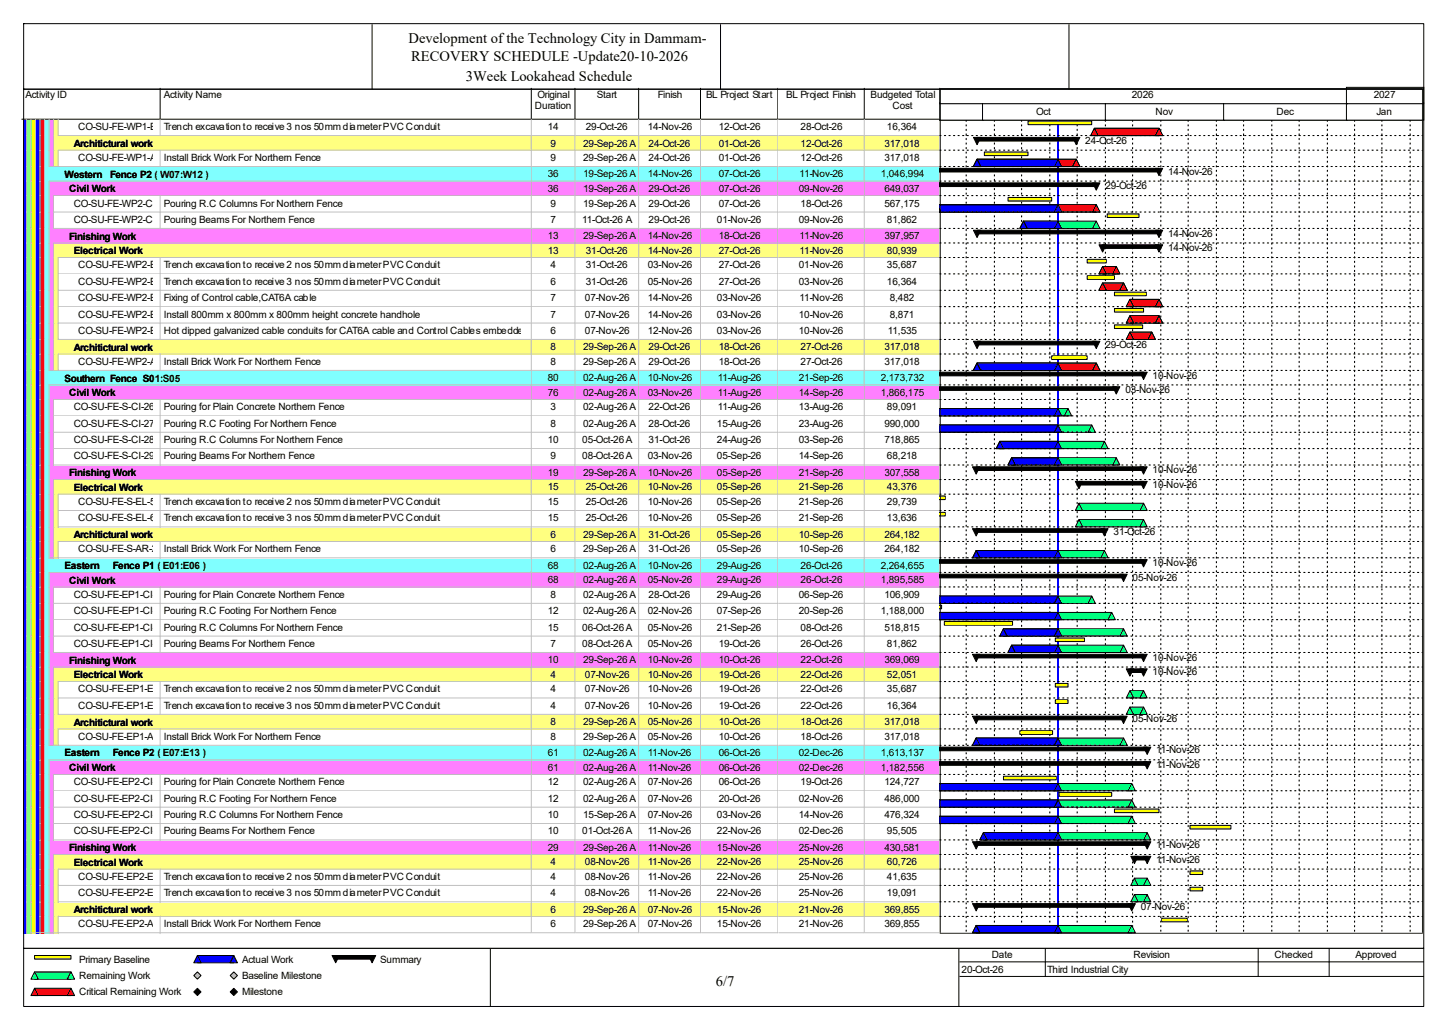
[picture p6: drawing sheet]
<svg xmlns="http://www.w3.org/2000/svg" width="420mm" height="297mm" viewBox="0 0 420 297" stroke-linecap="round" stroke-linejoin="round" font-family="sans-serif">
<defs><g id="words">
<g font-size="4.2">
<text x="118.4" y="12.4">Development of the Technology City in Dammam-</text>
<text x="119.2" y="17.7">RECOVERY SCHEDULE -Update20-10-2026</text>
<text x="135" y="23.5">3Week Lookahead Schedule</text>
<text x="207.5" y="285.6">6/7</text>
</g>
<g font-size="2.9">
<text x="7.4" y="28.4">Activity ID</text>
<text x="47.5" y="28.4">Activity Name</text>
<text x="155.8" y="28.4">Original</text>
<text x="173" y="28.4">Start</text>
<text x="190.7" y="28.4">Finish</text>
<text x="204.6" y="28.4">BL Project Start</text>
<text x="227.8" y="28.4">BL Project Finish</text>
<text x="252.3" y="28.4">Budgeted Total</text>
<text x="328" y="28.4">2026</text>
<text x="398.2" y="28.4">2027</text>
<text x="155.1" y="31.6">Duration</text>
<text x="258.7" y="31.6">Cost</text>
<text x="300.4" y="33.2">Oct</text>
<text x="334.9" y="33.2">Nov</text>
<text x="370" y="33.2">Dec</text>
<text x="398.9" y="33.2">Jan</text>
<text x="22.7" y="37.7">CO-SU-FE-WP1-EL-320</text>
<text x="47.5" y="37.7">Trench excavation to receive 3 nos 50mm diameter PVC Conduit</text>
<text x="158.7" y="37.7">14</text>
<text x="169.8" y="37.7">29-Oct-26</text>
<text x="187.7" y="37.7">14-Nov-26</text>
<text x="208.3" y="37.7">12-Oct-26</text>
<text x="232" y="37.7">28-Oct-26</text>
<text x="257.1" y="37.7">16,364</text>
<text x="314.6" y="41.7">24-Oct-26</text>
<text x="21.4" y="42.5">Architictural work</text>
<text x="22.7" y="46.7">CO-SU-FE-WP1-AR-160</text>
<text x="47.5" y="46.7">Install Brick Work For Northern Fence</text>
<text x="159.6" y="42.5">9</text>
<text x="159.6" y="46.7">9</text>
<text x="169" y="42.5">29-Sep-26 A</text>
<text x="169" y="46.7">29-Sep-26 A</text>
<text x="188" y="42.5">24-Oct-26</text>
<text x="188" y="46.7">24-Oct-26</text>
<text x="208.3" y="42.5">01-Oct-26</text>
<text x="208.3" y="46.7">01-Oct-26</text>
<text x="232" y="42.5">12-Oct-26</text>
<text x="232" y="46.7">12-Oct-26</text>
<text x="256.3" y="42.5">317,018</text>
<text x="256.3" y="46.7">317,018</text>
<text x="18.7" y="51.5">Western</text>
<text x="31.9" y="51.5">Fence P2 ( W07:W12 )</text>
<text x="158.7" y="51.4">36</text>
<text x="169" y="51.4">19-Sep-26 A</text>
<text x="187.7" y="51.4">14-Nov-26</text>
<text x="208.3" y="51.4">07-Oct-26</text>
<text x="231.8" y="51.4">11-Nov-26</text>
<text x="255.3" y="51.4">1,046,994</text>
<text x="338.6" y="50.6">14-Nov-26</text>
<text x="20" y="55.7">Civil Work</text>
<text x="21.4" y="59.9">CO-SU-FE-WP2-CI-230</text>
<text x="47.5" y="59.9">Pouring R.C Columns For Northern Fence</text>
<text x="158.7" y="55.6">36</text>
<text x="159.6" y="59.9">9</text>
<text x="169" y="55.6">19-Sep-26 A</text>
<text x="169" y="59.9">19-Sep-26 A</text>
<text x="188" y="55.6">29-Oct-26</text>
<text x="188" y="59.9">29-Oct-26</text>
<text x="208.3" y="55.6">07-Oct-26</text>
<text x="208.3" y="59.9">07-Oct-26</text>
<text x="231.5" y="55.6">09-Nov-26</text>
<text x="232" y="59.9">18-Oct-26</text>
<text x="256.3" y="55.6">649,037</text>
<text x="256.3" y="59.9">567,175</text>
<text x="320.4" y="54.8">29-Oct-26</text>
<text x="21.4" y="64.6">CO-SU-FE-WP2-CI-240</text>
<text x="47.5" y="64.6">Pouring Beams For Northern Fence</text>
<text x="159.6" y="64.6">7</text>
<text x="168.8" y="64.6">11-Oct-26 A</text>
<text x="188" y="64.6">29-Oct-26</text>
<text x="207.8" y="64.6">01-Nov-26</text>
<text x="231.5" y="64.6">09-Nov-26</text>
<text x="257.1" y="64.6">81,862</text>
<text x="20" y="69.4">Finishing Work</text>
<text x="158.7" y="69.3">13</text>
<text x="169" y="69.3">29-Sep-26 A</text>
<text x="187.7" y="69.3">14-Nov-26</text>
<text x="208.3" y="69.3">18-Oct-26</text>
<text x="231.8" y="69.3">11-Nov-26</text>
<text x="256.3" y="69.3">397,957</text>
<text x="338.6" y="68.5">14-Nov-26</text>
<text x="21.4" y="73.7">Electrical Work</text>
<text x="22.7" y="77.8">CO-SU-FE-WP2-EL-410</text>
<text x="47.5" y="77.8">Trench excavation to receive 2 nos 50mm diameter PVC Conduit</text>
<text x="158.7" y="73.6">13</text>
<text x="159.6" y="77.8">4</text>
<text x="169.8" y="73.6">31-Oct-26</text>
<text x="169.8" y="77.8">31-Oct-26</text>
<text x="187.7" y="73.6">14-Nov-26</text>
<text x="187.7" y="77.8">03-Nov-26</text>
<text x="208.3" y="73.6">27-Oct-26</text>
<text x="208.3" y="77.8">27-Oct-26</text>
<text x="231.5" y="77.8">01-Nov-26</text>
<text x="231.8" y="73.6">11-Nov-26</text>
<text x="257.1" y="73.6">80,939</text>
<text x="257.1" y="77.8">35,687</text>
<text x="338.6" y="72.8">14-Nov-26</text>
<text x="22.7" y="82.5">CO-SU-FE-WP2-EL-470</text>
<text x="47.5" y="82.5">Trench excavation to receive 3 nos 50mm diameter PVC Conduit</text>
<text x="159.6" y="82.5">6</text>
<text x="169.8" y="82.5">31-Oct-26</text>
<text x="187.7" y="82.5">05-Nov-26</text>
<text x="208.3" y="82.5">27-Oct-26</text>
<text x="231.5" y="82.5">03-Nov-26</text>
<text x="257.1" y="82.5">16,364</text>
<text x="22.7" y="87.3">CO-SU-FE-WP2-EL-450</text>
<text x="47.5" y="87.3">Fixing of Control cable,CAT6A cable</text>
<text x="159.6" y="87.3">7</text>
<text x="169.5" y="87.3">07-Nov-26</text>
<text x="187.7" y="87.3">14-Nov-26</text>
<text x="207.8" y="87.3">03-Nov-26</text>
<text x="231.8" y="87.3">11-Nov-26</text>
<text x="257.9" y="87.3">8,482</text>
<text x="22.7" y="92">CO-SU-FE-WP2-EL-460</text>
<text x="47.5" y="92">Install 800mm x 800mm x 800mm height concrete handhole</text>
<text x="159.6" y="92">7</text>
<text x="169.5" y="92">07-Nov-26</text>
<text x="187.7" y="92">14-Nov-26</text>
<text x="207.8" y="92">03-Nov-26</text>
<text x="231.5" y="92">10-Nov-26</text>
<text x="257.9" y="92">8,871</text>
<text x="21.4" y="101.6">Architictural work</text>
<text x="22.7" y="96.8">CO-SU-FE-WP2-EL-480</text>
<text x="47.5" y="96.8">Hot dipped galvanized cable conduits for CAT6A cable and Control Cables embedded to wall</text>
<text x="159.6" y="96.8">6</text>
<text x="159.6" y="101.5">8</text>
<text x="169" y="101.5">29-Sep-26 A</text>
<text x="169.5" y="96.8">07-Nov-26</text>
<text x="187.7" y="96.8">12-Nov-26</text>
<text x="188" y="101.5">29-Oct-26</text>
<text x="207.8" y="96.8">03-Nov-26</text>
<text x="208.3" y="101.5">18-Oct-26</text>
<text x="231.5" y="96.8">10-Nov-26</text>
<text x="232" y="101.5">27-Oct-26</text>
<text x="256.3" y="101.5">317,018</text>
<text x="257.3" y="96.8">11,535</text>
<text x="320.4" y="100.7">29-Oct-26</text>
<text x="22.7" y="105.7">CO-SU-FE-WP2-AR-220</text>
<text x="47.5" y="105.7">Install Brick Work For Northern Fence</text>
<text x="159.6" y="105.7">8</text>
<text x="169" y="105.7">29-Sep-26 A</text>
<text x="188" y="105.7">29-Oct-26</text>
<text x="208.3" y="105.7">18-Oct-26</text>
<text x="232" y="105.7">27-Oct-26</text>
<text x="256.3" y="105.7">317,018</text>
<text x="18.7" y="110.6">Southern Fence S01:S05</text>
<text x="158.7" y="110.5">80</text>
<text x="169" y="110.5">02-Aug-26 A</text>
<text x="187.7" y="110.5">10-Nov-26</text>
<text x="208.1" y="110.5">11-Aug-26</text>
<text x="231.5" y="110.5">21-Sep-26</text>
<text x="255.3" y="110.5">2,173,732</text>
<text x="326.2" y="113.9">03-Nov-26</text>
<text x="334.1" y="109.7">10-Nov-26</text>
<text x="20" y="114.8">Civil Work</text>
<text x="21.4" y="118.9">CO-SU-FE-S-CI-260</text>
<text x="47.5" y="118.9">Pouring for Plain Concrete Northern Fence</text>
<text x="158.7" y="114.7">76</text>
<text x="159.6" y="118.9">3</text>
<text x="169" y="114.7">02-Aug-26 A</text>
<text x="169" y="118.9">02-Aug-26 A</text>
<text x="187.7" y="114.7">03-Nov-26</text>
<text x="188" y="118.9">22-Oct-26</text>
<text x="208.1" y="114.7">11-Aug-26</text>
<text x="208.1" y="118.9">11-Aug-26</text>
<text x="231.5" y="114.7">14-Sep-26</text>
<text x="231.5" y="118.9">13-Aug-26</text>
<text x="255.3" y="114.7">1,866,175</text>
<text x="257.1" y="118.9">89,091</text>
<text x="21.4" y="123.7">CO-SU-FE-S-CI-270</text>
<text x="47.5" y="123.7">Pouring R.C Footing For Northern Fence</text>
<text x="159.6" y="123.7">8</text>
<text x="169" y="123.7">02-Aug-26 A</text>
<text x="188" y="123.7">28-Oct-26</text>
<text x="207.8" y="123.7">15-Aug-26</text>
<text x="231.5" y="123.7">23-Aug-26</text>
<text x="256.3" y="123.7">990,000</text>
<text x="21.4" y="128.4">CO-SU-FE-S-CI-280</text>
<text x="47.5" y="128.4">Pouring R.C Columns For Northern Fence</text>
<text x="158.7" y="128.4">10</text>
<text x="168.8" y="128.4">05-Oct-26 A</text>
<text x="188" y="128.4">31-Oct-26</text>
<text x="207.8" y="128.4">24-Aug-26</text>
<text x="231.5" y="128.4">03-Sep-26</text>
<text x="256.3" y="128.4">718,865</text>
<text x="20" y="138">Finishing Work</text>
<text x="21.4" y="133.1">CO-SU-FE-S-CI-290</text>
<text x="47.5" y="133.1">Pouring Beams For Northern Fence</text>
<text x="158.7" y="137.9">19</text>
<text x="159.6" y="133.1">9</text>
<text x="168.8" y="133.1">08-Oct-26 A</text>
<text x="169" y="137.9">29-Sep-26 A</text>
<text x="187.7" y="133.1">03-Nov-26</text>
<text x="187.7" y="137.9">10-Nov-26</text>
<text x="207.8" y="133.1">05-Sep-26</text>
<text x="207.8" y="137.9">05-Sep-26</text>
<text x="231.5" y="133.1">14-Sep-26</text>
<text x="231.5" y="137.9">21-Sep-26</text>
<text x="256.3" y="137.9">307,558</text>
<text x="257.1" y="133.1">68,218</text>
<text x="334.1" y="137.1">10-Nov-26</text>
<text x="21.4" y="142.2">Electrical Work</text>
<text x="158.7" y="142.1">15</text>
<text x="169.8" y="142.1">25-Oct-26</text>
<text x="187.7" y="142.1">10-Nov-26</text>
<text x="207.8" y="142.1">05-Sep-26</text>
<text x="231.5" y="142.1">21-Sep-26</text>
<text x="257.1" y="142.1">43,376</text>
<text x="334.1" y="141.3">10-Nov-26</text>
<text x="22.7" y="146.3">CO-SU-FE-S-EL-560Trench excavation to receive 2 nos 50mm diameter PVC Conduit</text>
<text x="158.7" y="146.3">15</text>
<text x="169.8" y="146.3">25-Oct-26</text>
<text x="187.7" y="146.3">10-Nov-26</text>
<text x="207.8" y="146.3">05-Sep-26</text>
<text x="231.5" y="146.3">21-Sep-26</text>
<text x="257.1" y="146.3">29,739</text>
<text x="21.4" y="155.9">Architictural work</text>
<text x="22.7" y="151.1">CO-SU-FE-S-EL-620Trench excavation to receive 3 nos 50mm diameter PVC Conduit</text>
<text x="158.7" y="151.1">15</text>
<text x="159.6" y="155.8">6</text>
<text x="169" y="155.8">29-Sep-26 A</text>
<text x="169.8" y="151.1">25-Oct-26</text>
<text x="187.7" y="151.1">10-Nov-26</text>
<text x="188" y="155.8">31-Oct-26</text>
<text x="207.8" y="151.1">05-Sep-26</text>
<text x="207.8" y="155.8">05-Sep-26</text>
<text x="231.5" y="151.1">21-Sep-26</text>
<text x="231.5" y="155.8">10-Sep-26</text>
<text x="256.3" y="155.8">264,182</text>
<text x="257.1" y="151.1">13,636</text>
<text x="322.7" y="155">31-Oct-26</text>
<text x="22.7" y="160.1">CO-SU-FE-S-AR-280</text>
<text x="47.5" y="160.1">Install Brick Work For Northern Fence</text>
<text x="159.6" y="160.1">6</text>
<text x="169" y="160.1">29-Sep-26 A</text>
<text x="188" y="160.1">31-Oct-26</text>
<text x="207.8" y="160.1">05-Sep-26</text>
<text x="231.5" y="160.1">10-Sep-26</text>
<text x="256.3" y="160.1">264,182</text>
<text x="18.7" y="164.9">Eastern</text>
<text x="32.7" y="164.9">Fence P1 ( E01:E06 )</text>
<text x="158.7" y="164.8">68</text>
<text x="169" y="164.8">02-Aug-26 A</text>
<text x="187.7" y="164.8">10-Nov-26</text>
<text x="207.8" y="164.8">29-Aug-26</text>
<text x="232" y="164.8">26-Oct-26</text>
<text x="255.3" y="164.8">2,264,655</text>
<text x="334.1" y="164">10-Nov-26</text>
<text x="20" y="169.1">Civil Work</text>
<text x="21.4" y="173.2">CO-SU-FE-EP1-CI-310</text>
<text x="47.5" y="173.2">Pouring for Plain Concrete Northern Fence</text>
<text x="158.7" y="169">68</text>
<text x="159.6" y="173.2">8</text>
<text x="169" y="169">02-Aug-26 A</text>
<text x="169" y="173.2">02-Aug-26 A</text>
<text x="187.7" y="169">05-Nov-26</text>
<text x="188" y="173.2">28-Oct-26</text>
<text x="207.8" y="169">29-Aug-26</text>
<text x="207.8" y="173.2">29-Aug-26</text>
<text x="231.5" y="173.2">06-Sep-26</text>
<text x="232" y="169">26-Oct-26</text>
<text x="255.3" y="169">1,895,585</text>
<text x="256.3" y="173.2">106,909</text>
<text x="328.3" y="168.2">05-Nov-26</text>
<text x="21.4" y="178">CO-SU-FE-EP1-CI-320</text>
<text x="47.5" y="178">Pouring R.C Footing For Northern Fence</text>
<text x="158.7" y="178">12</text>
<text x="169" y="178">02-Aug-26 A</text>
<text x="187.7" y="178">02-Nov-26</text>
<text x="207.8" y="178">07-Sep-26</text>
<text x="231.5" y="178">20-Sep-26</text>
<text x="255.3" y="178">1,188,000</text>
<text x="21.4" y="182.7">CO-SU-FE-EP1-CI-330</text>
<text x="47.5" y="182.7">Pouring R.C Columns For Northern Fence</text>
<text x="158.7" y="182.7">15</text>
<text x="168.8" y="182.7">06-Oct-26 A</text>
<text x="187.7" y="182.7">05-Nov-26</text>
<text x="207.8" y="182.7">21-Sep-26</text>
<text x="232" y="182.7">08-Oct-26</text>
<text x="256.3" y="182.7">518,815</text>
<text x="21.4" y="187.5">CO-SU-FE-EP1-CI-340</text>
<text x="47.5" y="187.5">Pouring Beams For Northern Fence</text>
<text x="159.6" y="187.5">7</text>
<text x="168.8" y="187.5">08-Oct-26 A</text>
<text x="187.7" y="187.5">05-Nov-26</text>
<text x="208.3" y="187.5">19-Oct-26</text>
<text x="232" y="187.5">26-Oct-26</text>
<text x="257.1" y="187.5">81,862</text>
<text x="334.1" y="191.4">10-Nov-26</text>
<text x="20" y="192.3">Finishing Work</text>
<text x="21.4" y="196.5">Electrical Work</text>
<text x="158.7" y="192.2">10</text>
<text x="159.6" y="196.4">4</text>
<text x="169" y="192.2">29-Sep-26 A</text>
<text x="169.5" y="196.4">07-Nov-26</text>
<text x="187.7" y="192.2">10-Nov-26</text>
<text x="187.7" y="196.4">10-Nov-26</text>
<text x="208.3" y="192.2">10-Oct-26</text>
<text x="208.3" y="196.4">19-Oct-26</text>
<text x="232" y="192.2">22-Oct-26</text>
<text x="232" y="196.4">22-Oct-26</text>
<text x="256.3" y="192.2">369,069</text>
<text x="257.1" y="196.4">52,051</text>
<text x="334.1" y="195.7">10-Nov-26</text>
<text x="22.7" y="200.7">CO-SU-FE-EP1-EL-710</text>
<text x="47.5" y="200.7">Trench excavation to receive 2 nos 50mm diameter PVC Conduit</text>
<text x="159.6" y="200.7">4</text>
<text x="169.5" y="200.7">07-Nov-26</text>
<text x="187.7" y="200.7">10-Nov-26</text>
<text x="208.3" y="200.7">19-Oct-26</text>
<text x="232" y="200.7">22-Oct-26</text>
<text x="257.1" y="200.7">35,687</text>
<text x="22.7" y="205.4">CO-SU-FE-EP1-EL-770</text>
<text x="47.5" y="205.4">Trench excavation to receive 3 nos 50mm diameter PVC Conduit</text>
<text x="159.6" y="205.4">4</text>
<text x="169.5" y="205.4">07-Nov-26</text>
<text x="187.7" y="205.4">10-Nov-26</text>
<text x="208.3" y="205.4">19-Oct-26</text>
<text x="232" y="205.4">22-Oct-26</text>
<text x="257.1" y="205.4">16,364</text>
<text x="328.3" y="209.3">05-Nov-26</text>
<text x="21.4" y="210.2">Architictural work</text>
<text x="22.7" y="214.4">CO-SU-FE-EP1-AR-340</text>
<text x="47.5" y="214.4">Install Brick Work For Northern Fence</text>
<text x="159.6" y="210.1">8</text>
<text x="159.6" y="214.4">8</text>
<text x="169" y="210.1">29-Sep-26 A</text>
<text x="169" y="214.4">29-Sep-26 A</text>
<text x="187.7" y="210.1">05-Nov-26</text>
<text x="187.7" y="214.4">05-Nov-26</text>
<text x="208.3" y="210.1">10-Oct-26</text>
<text x="208.3" y="214.4">10-Oct-26</text>
<text x="232" y="210.1">18-Oct-26</text>
<text x="232" y="214.4">18-Oct-26</text>
<text x="256.3" y="210.1">317,018</text>
<text x="256.3" y="214.4">317,018</text>
<text x="18.7" y="219.2">Eastern</text>
<text x="32.7" y="219.2">Fence P2 ( E07:E13 )</text>
<text x="158.7" y="219.1">61</text>
<text x="169" y="219.1">02-Aug-26 A</text>
<text x="187.7" y="219.1">11-Nov-26</text>
<text x="208.3" y="219.1">06-Oct-26</text>
<text x="231.5" y="219.1">02-Dec-26</text>
<text x="255.3" y="219.1">1,613,137</text>
<text x="335.2" y="218.3">11-Nov-26</text>
<text x="20" y="223.4">Civil Work</text>
<text x="21.4" y="227.5">CO-SU-FE-EP2-CI-360</text>
<text x="47.5" y="227.5">Pouring for Plain Concrete Northern Fence</text>
<text x="158.7" y="223.4">61</text>
<text x="158.7" y="227.5">12</text>
<text x="169" y="223.4">02-Aug-26 A</text>
<text x="169" y="227.5">02-Aug-26 A</text>
<text x="187.7" y="223.4">11-Nov-26</text>
<text x="187.7" y="227.5">07-Nov-26</text>
<text x="208.3" y="223.4">06-Oct-26</text>
<text x="208.3" y="227.5">06-Oct-26</text>
<text x="231.5" y="223.4">02-Dec-26</text>
<text x="232" y="227.5">19-Oct-26</text>
<text x="255.3" y="223.4">1,182,556</text>
<text x="256.3" y="227.5">124,727</text>
<text x="335.2" y="222.5">11-Nov-26</text>
<text x="21.4" y="232.3">CO-SU-FE-EP2-CI-370</text>
<text x="47.5" y="232.3">Pouring R.C Footing For Northern Fence</text>
<text x="158.7" y="232.3">12</text>
<text x="169" y="232.3">02-Aug-26 A</text>
<text x="187.7" y="232.3">07-Nov-26</text>
<text x="208.3" y="232.3">20-Oct-26</text>
<text x="231.5" y="232.3">02-Nov-26</text>
<text x="256.3" y="232.3">486,000</text>
<text x="21.4" y="237.1">CO-SU-FE-EP2-CI-380</text>
<text x="47.5" y="237.1">Pouring R.C Columns For Northern Fence</text>
<text x="158.7" y="237.1">10</text>
<text x="169" y="237.1">15-Sep-26 A</text>
<text x="187.7" y="237.1">07-Nov-26</text>
<text x="207.8" y="237.1">03-Nov-26</text>
<text x="231.5" y="237.1">14-Nov-26</text>
<text x="256.3" y="237.1">476,324</text>
<text x="21.4" y="241.8">CO-SU-FE-EP2-CI-390</text>
<text x="47.5" y="241.8">Pouring Beams For Northern Fence</text>
<text x="158.7" y="241.8">10</text>
<text x="168.8" y="241.8">01-Oct-26 A</text>
<text x="187.7" y="241.8">11-Nov-26</text>
<text x="207.8" y="241.8">22-Nov-26</text>
<text x="231.5" y="241.8">02-Dec-26</text>
<text x="257.1" y="241.8">95,505</text>
<text x="335.2" y="245.7">11-Nov-26</text>
<text x="20" y="246.6">Finishing Work</text>
<text x="21.4" y="250.8">Electrical Work</text>
<text x="158.7" y="246.5">29</text>
<text x="159.6" y="250.7">4</text>
<text x="169" y="246.5">29-Sep-26 A</text>
<text x="169.5" y="250.7">08-Nov-26</text>
<text x="187.7" y="246.5">11-Nov-26</text>
<text x="187.7" y="250.7">11-Nov-26</text>
<text x="207.8" y="246.5">15-Nov-26</text>
<text x="207.8" y="250.7">22-Nov-26</text>
<text x="231.5" y="246.5">25-Nov-26</text>
<text x="231.5" y="250.7">25-Nov-26</text>
<text x="256.3" y="246.5">430,581</text>
<text x="257.1" y="250.7">60,726</text>
<text x="335.2" y="250">11-Nov-26</text>
<text x="22.7" y="255">CO-SU-FE-EP2-EL-860</text>
<text x="47.5" y="255">Trench excavation to receive 2 nos 50mm diameter PVC Conduit</text>
<text x="159.6" y="255">4</text>
<text x="169.5" y="255">08-Nov-26</text>
<text x="187.7" y="255">11-Nov-26</text>
<text x="207.8" y="255">22-Nov-26</text>
<text x="231.5" y="255">25-Nov-26</text>
<text x="257.1" y="255">41,635</text>
<text x="22.7" y="259.7">CO-SU-FE-EP2-EL-920</text>
<text x="47.5" y="259.7">Trench excavation to receive 3 nos 50mm diameter PVC Conduit</text>
<text x="159.6" y="259.7">4</text>
<text x="169.5" y="259.7">08-Nov-26</text>
<text x="187.7" y="259.7">11-Nov-26</text>
<text x="207.8" y="259.7">22-Nov-26</text>
<text x="231.5" y="259.7">25-Nov-26</text>
<text x="257.1" y="259.7">19,091</text>
<text x="330.7" y="263.7">07-Nov-26</text>
<text x="21.4" y="264.5">Architictural work</text>
<text x="22.7" y="268.7">CO-SU-FE-EP2-AR-400</text>
<text x="47.5" y="268.7">Install Brick Work For Northern Fence</text>
<text x="159.6" y="264.5">6</text>
<text x="159.6" y="268.7">6</text>
<text x="169" y="264.5">29-Sep-26 A</text>
<text x="169" y="268.7">29-Sep-26 A</text>
<text x="187.7" y="264.5">07-Nov-26</text>
<text x="187.7" y="268.7">07-Nov-26</text>
<text x="207.8" y="264.5">15-Nov-26</text>
<text x="207.8" y="268.7">15-Nov-26</text>
<text x="231.5" y="264.5">21-Nov-26</text>
<text x="231.5" y="268.7">21-Nov-26</text>
<text x="256.3" y="264.5">369,855</text>
<text x="256.3" y="268.7">369,855</text>
<text x="22.9" y="279">Primary Baseline</text>
<text x="70.1" y="279">Actual Work</text>
<text x="110.2" y="279">Summary</text>
<text x="278.7" y="281.9">20-Oct-26</text>
<text x="287.4" y="277.7">Date</text>
<text x="303.5" y="281.9">Third Industrial City</text>
<text x="328.5" y="277.7">Revision</text>
<text x="369.4" y="277.7">Checked</text>
<text x="392.9" y="277.7">Approved</text>
<text x="22.9" y="283.7">Remaining Work</text>
<text x="70.1" y="283.7">Baseline Milestone</text>
<text x="22.9" y="288.5">Critical Remaining Work</text>
<text x="70.1" y="288.5">Milestone</text>
</g>
</g></defs>
<path d="M46.4 25.6v8.9h-40.1" fill="none" stroke="#000" stroke-width=".29"/>
<path d="M46.7 25.6h107.6v9.2h-107.6z" fill="#fff"/>
<path d="M154 25.6v8.9h-107.6" fill="none" stroke="#000" stroke-width=".29"/>
<path d="M154.3 25.6h12.6v9.2h-12.6z" fill="#fff"/>
<path d="M166.7 25.6v8.9h-12.7" fill="none" stroke="#000" stroke-width=".29"/>
<path d="M166.9 25.6h18.5v9.2h-18.5z" fill="#fff"/>
<path d="M185.1 25.6v8.9h-18.4" fill="none" stroke="#000" stroke-width=".29"/>
<path d="M185.4 25.6h17.9v9.2h-17.9z" fill="#fff"/>
<path d="M203 25.6v8.9h-17.9" fill="none" stroke="#000" stroke-width=".29"/>
<path d="M203.3 25.6h22.4v9.2h-22.4z" fill="#fff"/>
<path d="M225.5 25.6v8.9h-22.5" fill="none" stroke="#000" stroke-width=".29"/>
<path d="M225.7 25.6h25.1v9.2h-25.1z" fill="#fff"/>
<path d="M250.5 25.6v8.9h-25" fill="none" stroke="#000" stroke-width=".29"/>
<path d="M250.8 25.6h21.9v9.2h-21.9z" fill="#fff"/>
<path d="M272.4 25.6v8.9h-21.9" fill="none" stroke="#000" stroke-width=".29"/>
<path d="M6.6 34.8h1.3v4.7h-1.3z" fill="#00f"/>
<path d="M7.6 34.5v5.1" fill="none" stroke="#c0c0c0" stroke-width=".29"/>
<path d="M7.9 34.8h1.3v4.7h-1.3z" fill="#80ff80"/>
<path d="M9 34.5v5.1" fill="none" stroke="#c0c0c0" stroke-width=".29"/>
<path d="M9.2 34.8h1.3v4.7h-1.3z" fill="#ff0"/>
<path d="M10.3 34.5v5.1" fill="none" stroke="#c0c0c0" stroke-width=".29"/>
<path d="M10.5 34.8h1.4v4.7h-1.4z" fill="#00f"/>
<path d="M11.6 34.5v5.1" fill="none" stroke="#c0c0c0" stroke-width=".29"/>
<path d="M11.9 34.8h1.3v4.7h-1.3z" fill="#f00"/>
<path d="M12.9 34.5v5.1" fill="none" stroke="#c0c0c0" stroke-width=".29"/>
<path d="M13.2 34.8h1.3v4.7h-1.3z" fill="#80ffff"/>
<path d="M14.2 34.5v5.1" fill="none" stroke="#c0c0c0" stroke-width=".29"/>
<path d="M14.5 34.8h1.3v4.7h-1.3z" fill="#ff80ff"/>
<path d="M15.6 34.5v5.1" fill="none" stroke="#c0c0c0" stroke-width=".29"/>
<path d="M15.8 34.8h1.3v4.7h-1.3z" fill="#ffff80"/>
<path d="M16.9 34.5v5.1" fill="none" stroke="#c0c0c0" stroke-width=".29"/>
<path d="M17.1 34.8h29.6v4.7h-29.6z" fill="#fff"/>
<path d="M16.9 39.3h29.8M46.4 34.5v5.1" fill="none" stroke="#c0c0c0" stroke-width=".29"/>
<path d="M46.7 34.8h107.6v4.7h-107.6z" fill="#fff"/>
<path d="M154 34.5v4.8h-107.3" fill="none" stroke="#c0c0c0" stroke-width=".29"/>
<path d="M154.3 34.8h12.6v4.7h-12.6z" fill="#fff"/>
<path d="M166.7 34.5v4.8h-12.4" fill="none" stroke="#c0c0c0" stroke-width=".29"/>
<path d="M166.9 34.8h18.5v4.7h-18.5z" fill="#fff"/>
<path d="M185.1 34.5v4.8h-18.2" fill="none" stroke="#c0c0c0" stroke-width=".29"/>
<path d="M185.4 34.8h17.9v4.7h-17.9z" fill="#fff"/>
<path d="M203 34.5v4.8h-17.6" fill="none" stroke="#c0c0c0" stroke-width=".29"/>
<path d="M203.3 34.8h22.4v4.7h-22.4z" fill="#fff"/>
<path d="M225.5 34.5v4.8h-22.2" fill="none" stroke="#c0c0c0" stroke-width=".29"/>
<path d="M225.7 34.8h25.1v4.7h-25.1z" fill="#fff"/>
<path d="M250.5 34.5v4.8h-24.8" fill="none" stroke="#c0c0c0" stroke-width=".29"/>
<path d="M250.8 34.8h21.9v4.7h-21.9z" fill="#fff"/>
<path d="M272.4 34.5v4.8h-21.6" fill="none" stroke="#c0c0c0" stroke-width=".29"/>
<path d="M6.6 39.5h1.3v4.3h-1.3z" fill="#00f"/>
<path d="M7.6 39.3v4.5" fill="none" stroke="#c0c0c0" stroke-width=".29"/>
<path d="M7.9 39.5h1.3v4.3h-1.3z" fill="#80ff80"/>
<path d="M9 39.3v4.5" fill="none" stroke="#c0c0c0" stroke-width=".29"/>
<path d="M9.2 39.5h1.3v4.3h-1.3z" fill="#ff0"/>
<path d="M10.3 39.3v4.5" fill="none" stroke="#c0c0c0" stroke-width=".29"/>
<path d="M10.5 39.5h1.4v4.3h-1.4z" fill="#00f"/>
<path d="M11.6 39.3v4.5" fill="none" stroke="#c0c0c0" stroke-width=".29"/>
<path d="M11.9 39.5h1.3v4.3h-1.3z" fill="#f00"/>
<path d="M12.9 39.3v4.5" fill="none" stroke="#c0c0c0" stroke-width=".29"/>
<path d="M13.2 39.5h1.3v4.3h-1.3z" fill="#80ffff"/>
<path d="M14.2 39.3v4.5" fill="none" stroke="#c0c0c0" stroke-width=".29"/>
<path d="M14.5 39.5h1.3v4.3h-1.3z" fill="#ff80ff"/>
<path d="M15.6 39.3v4.5" fill="none" stroke="#c0c0c0" stroke-width=".29"/>
<path d="M15.8 39.5h30.9v4.3h-30.9z" fill="#ffff80"/>
<path d="M16.9 43.5h29.8" fill="none" stroke="#c0c0c0" stroke-width=".29"/>
<path d="M46.7 39.5h107.6v4.3h-107.6z" fill="#ffff80"/>
<path d="M154 39.3v4.2h-107.3" fill="none" stroke="#c0c0c0" stroke-width=".29"/>
<path d="M154.3 39.5h12.6v4.3h-12.6z" fill="#ffff80"/>
<path d="M166.7 39.3v4.2h-12.4" fill="none" stroke="#c0c0c0" stroke-width=".29"/>
<path d="M166.9 39.5h18.5v4.3h-18.5z" fill="#ffff80"/>
<path d="M185.1 39.3v4.2h-18.2" fill="none" stroke="#c0c0c0" stroke-width=".29"/>
<path d="M185.4 39.5h17.9v4.3h-17.9z" fill="#ffff80"/>
<path d="M203 39.3v4.2h-17.6" fill="none" stroke="#c0c0c0" stroke-width=".29"/>
<path d="M203.3 39.5h22.4v4.3h-22.4z" fill="#ffff80"/>
<path d="M225.5 39.3v4.2h-22.2" fill="none" stroke="#c0c0c0" stroke-width=".29"/>
<path d="M225.7 39.5h25.1v4.3h-25.1z" fill="#ffff80"/>
<path d="M250.5 39.3v4.2h-24.8" fill="none" stroke="#c0c0c0" stroke-width=".29"/>
<path d="M250.8 39.5h21.9v4.3h-21.9z" fill="#ffff80"/>
<path d="M272.4 39.3v4.2h-21.6" fill="none" stroke="#c0c0c0" stroke-width=".29"/>
<path d="M6.6 43.8h1.3v4.7h-1.3z" fill="#00f"/>
<path d="M7.6 43.5v5" fill="none" stroke="#c0c0c0" stroke-width=".29"/>
<path d="M7.9 43.8h1.3v4.7h-1.3z" fill="#80ff80"/>
<path d="M9 43.5v5" fill="none" stroke="#c0c0c0" stroke-width=".29"/>
<path d="M9.2 43.8h1.3v4.7h-1.3z" fill="#ff0"/>
<path d="M10.3 43.5v5" fill="none" stroke="#c0c0c0" stroke-width=".29"/>
<path d="M10.5 43.8h1.4v4.7h-1.4z" fill="#00f"/>
<path d="M11.6 43.5v5" fill="none" stroke="#c0c0c0" stroke-width=".29"/>
<path d="M11.9 43.8h1.3v4.7h-1.3z" fill="#f00"/>
<path d="M12.9 43.5v5" fill="none" stroke="#c0c0c0" stroke-width=".29"/>
<path d="M13.2 43.8h1.3v4.7h-1.3z" fill="#80ffff"/>
<path d="M14.2 43.5v5" fill="none" stroke="#c0c0c0" stroke-width=".29"/>
<path d="M14.5 43.8h1.3v4.7h-1.3z" fill="#ff80ff"/>
<path d="M14.2 48.3h1.6M15.6 43.5v5" fill="none" stroke="#c0c0c0" stroke-width=".29"/>
<path d="M15.8 43.8h1.3v4.7h-1.3z" fill="#ffff80"/>
<path d="M15.6 48.3h1.5M16.9 43.5v5" fill="none" stroke="#c0c0c0" stroke-width=".29"/>
<path d="M17.1 43.8h29.6v4.7h-29.6z" fill="#fff"/>
<path d="M16.9 48.3h29.8M46.4 43.5v5" fill="none" stroke="#c0c0c0" stroke-width=".29"/>
<path d="M46.7 43.8h107.6v4.7h-107.6z" fill="#fff"/>
<path d="M154 43.5v4.8h-107.3" fill="none" stroke="#c0c0c0" stroke-width=".29"/>
<path d="M154.3 43.8h12.6v4.7h-12.6z" fill="#fff"/>
<path d="M166.7 43.5v4.8h-12.4" fill="none" stroke="#c0c0c0" stroke-width=".29"/>
<path d="M166.9 43.8h18.5v4.7h-18.5z" fill="#fff"/>
<path d="M185.1 43.5v4.8h-18.2" fill="none" stroke="#c0c0c0" stroke-width=".29"/>
<path d="M185.4 43.8h17.9v4.7h-17.9z" fill="#fff"/>
<path d="M203 43.5v4.8h-17.6" fill="none" stroke="#c0c0c0" stroke-width=".29"/>
<path d="M203.3 43.8h22.4v4.7h-22.4z" fill="#fff"/>
<path d="M225.5 43.5v4.8h-22.2" fill="none" stroke="#c0c0c0" stroke-width=".29"/>
<path d="M225.7 43.8h25.1v4.7h-25.1z" fill="#fff"/>
<path d="M250.5 43.5v4.8h-24.8" fill="none" stroke="#c0c0c0" stroke-width=".29"/>
<path d="M250.8 43.8h21.9v4.7h-21.9z" fill="#fff"/>
<path d="M272.4 43.5v4.8h-21.6" fill="none" stroke="#c0c0c0" stroke-width=".29"/>
<path d="M6.6 48.5h1.3v4.2h-1.3z" fill="#00f"/>
<path d="M7.6 48.3v4.4" fill="none" stroke="#c0c0c0" stroke-width=".29"/>
<path d="M7.9 48.5h1.3v4.2h-1.3z" fill="#80ff80"/>
<path d="M9 48.3v4.4" fill="none" stroke="#c0c0c0" stroke-width=".29"/>
<path d="M9.2 48.5h1.3v4.2h-1.3z" fill="#ff0"/>
<path d="M10.3 48.3v4.4" fill="none" stroke="#c0c0c0" stroke-width=".29"/>
<path d="M10.5 48.5h1.4v4.2h-1.4z" fill="#00f"/>
<path d="M11.6 48.3v4.4" fill="none" stroke="#c0c0c0" stroke-width=".29"/>
<path d="M11.9 48.5h1.3v4.2h-1.3z" fill="#f00"/>
<path d="M12.9 48.3v4.4" fill="none" stroke="#c0c0c0" stroke-width=".29"/>
<path d="M13.2 48.5h33.5v4.2h-33.5z" fill="#80ffff"/>
<path d="M14.2 52.5h32.5" fill="none" stroke="#c0c0c0" stroke-width=".29"/>
<path d="M46.7 48.5h107.6v4.2h-107.6z" fill="#80ffff"/>
<path d="M154 48.3v4.2h-107.3" fill="none" stroke="#c0c0c0" stroke-width=".29"/>
<path d="M154.3 48.5h12.6v4.2h-12.6z" fill="#80ffff"/>
<path d="M166.7 48.3v4.2h-12.4" fill="none" stroke="#c0c0c0" stroke-width=".29"/>
<path d="M166.9 48.5h18.5v4.2h-18.5z" fill="#80ffff"/>
<path d="M185.1 48.3v4.2h-18.2" fill="none" stroke="#c0c0c0" stroke-width=".29"/>
<path d="M185.4 48.5h17.9v4.2h-17.9z" fill="#80ffff"/>
<path d="M203 48.3v4.2h-17.6" fill="none" stroke="#c0c0c0" stroke-width=".29"/>
<path d="M203.3 48.5h22.4v4.2h-22.4z" fill="#80ffff"/>
<path d="M225.5 48.3v4.2h-22.2" fill="none" stroke="#c0c0c0" stroke-width=".29"/>
<path d="M225.7 48.5h25.1v4.2h-25.1z" fill="#80ffff"/>
<path d="M250.5 48.3v4.2h-24.8" fill="none" stroke="#c0c0c0" stroke-width=".29"/>
<path d="M250.8 48.5h21.9v4.2h-21.9z" fill="#80ffff"/>
<path d="M272.4 48.3v4.2h-21.6" fill="none" stroke="#c0c0c0" stroke-width=".29"/>
<path d="M6.6 52.7h1.3v4.2h-1.3z" fill="#00f"/>
<path d="M7.6 52.5v4.5" fill="none" stroke="#c0c0c0" stroke-width=".29"/>
<path d="M7.9 52.7h1.3v4.2h-1.3z" fill="#80ff80"/>
<path d="M9 52.5v4.5" fill="none" stroke="#c0c0c0" stroke-width=".29"/>
<path d="M9.2 52.7h1.3v4.2h-1.3z" fill="#ff0"/>
<path d="M10.3 52.5v4.5" fill="none" stroke="#c0c0c0" stroke-width=".29"/>
<path d="M10.5 52.7h1.4v4.2h-1.4z" fill="#00f"/>
<path d="M11.6 52.5v4.5" fill="none" stroke="#c0c0c0" stroke-width=".29"/>
<path d="M11.9 52.7h1.3v4.2h-1.3z" fill="#f00"/>
<path d="M12.9 52.5v4.5" fill="none" stroke="#c0c0c0" stroke-width=".29"/>
<path d="M13.2 52.7h1.3v4.2h-1.3z" fill="#80ffff"/>
<path d="M14.2 52.5v4.5" fill="none" stroke="#c0c0c0" stroke-width=".29"/>
<path d="M14.5 52.7h32.2v4.2h-32.2z" fill="#ff80ff"/>
<path d="M15.6 56.7h31.1" fill="none" stroke="#c0c0c0" stroke-width=".29"/>
<path d="M46.7 52.7h107.6v4.2h-107.6z" fill="#ff80ff"/>
<path d="M154 52.5v4.2h-107.3" fill="none" stroke="#c0c0c0" stroke-width=".29"/>
<path d="M154.3 52.7h12.6v4.2h-12.6z" fill="#ff80ff"/>
<path d="M166.7 52.5v4.2h-12.4" fill="none" stroke="#c0c0c0" stroke-width=".29"/>
<path d="M166.9 52.7h18.5v4.2h-18.5z" fill="#ff80ff"/>
<path d="M185.1 52.5v4.2h-18.2" fill="none" stroke="#c0c0c0" stroke-width=".29"/>
<path d="M185.4 52.7h17.9v4.2h-17.9z" fill="#ff80ff"/>
<path d="M203 52.5v4.2h-17.6" fill="none" stroke="#c0c0c0" stroke-width=".29"/>
<path d="M203.3 52.7h22.4v4.2h-22.4z" fill="#ff80ff"/>
<path d="M225.5 52.5v4.2h-22.2" fill="none" stroke="#c0c0c0" stroke-width=".29"/>
<path d="M225.7 52.7h25.1v4.2h-25.1z" fill="#ff80ff"/>
<path d="M250.5 52.5v4.2h-24.8" fill="none" stroke="#c0c0c0" stroke-width=".29"/>
<path d="M250.8 52.7h21.9v4.2h-21.9z" fill="#ff80ff"/>
<path d="M272.4 52.5v4.2h-21.6" fill="none" stroke="#c0c0c0" stroke-width=".29"/>
<path d="M6.6 56.9h1.3v4.8h-1.3z" fill="#00f"/>
<path d="M7.6 56.7v5" fill="none" stroke="#c0c0c0" stroke-width=".29"/>
<path d="M7.9 56.9h1.3v4.8h-1.3z" fill="#80ff80"/>
<path d="M9 56.7v5" fill="none" stroke="#c0c0c0" stroke-width=".29"/>
<path d="M9.2 56.9h1.3v4.8h-1.3z" fill="#ff0"/>
<path d="M10.3 56.7v5" fill="none" stroke="#c0c0c0" stroke-width=".29"/>
<path d="M10.5 56.9h1.4v4.8h-1.4z" fill="#00f"/>
<path d="M11.6 56.7v5" fill="none" stroke="#c0c0c0" stroke-width=".29"/>
<path d="M11.9 56.9h1.3v4.8h-1.3z" fill="#f00"/>
<path d="M12.9 56.7v5" fill="none" stroke="#c0c0c0" stroke-width=".29"/>
<path d="M13.2 56.9h1.3v4.8h-1.3z" fill="#80ffff"/>
<path d="M14.2 56.7v5" fill="none" stroke="#c0c0c0" stroke-width=".29"/>
<path d="M14.5 56.9h1.3v4.8h-1.3z" fill="#ff80ff"/>
<path d="M15.6 56.7v5" fill="none" stroke="#c0c0c0" stroke-width=".29"/>
<path d="M15.8 56.9h30.9v4.8h-30.9z" fill="#fff"/>
<path d="M46.4 56.7v5M15.6 61.4h31.1" fill="none" stroke="#c0c0c0" stroke-width=".29"/>
<path d="M46.7 56.9h107.6v4.8h-107.6z" fill="#fff"/>
<path d="M154 56.7v4.7h-107.3" fill="none" stroke="#c0c0c0" stroke-width=".29"/>
<path d="M154.3 56.9h12.6v4.8h-12.6z" fill="#fff"/>
<path d="M166.7 56.7v4.7h-12.4" fill="none" stroke="#c0c0c0" stroke-width=".29"/>
<path d="M166.9 56.9h18.5v4.8h-18.5z" fill="#fff"/>
<path d="M185.1 56.7v4.7h-18.2" fill="none" stroke="#c0c0c0" stroke-width=".29"/>
<path d="M185.4 56.9h17.9v4.8h-17.9z" fill="#fff"/>
<path d="M203 56.7v4.7h-17.6" fill="none" stroke="#c0c0c0" stroke-width=".29"/>
<path d="M203.3 56.9h22.4v4.8h-22.4z" fill="#fff"/>
<path d="M225.5 56.7v4.7h-22.2" fill="none" stroke="#c0c0c0" stroke-width=".29"/>
<path d="M225.7 56.9h25.1v4.8h-25.1z" fill="#fff"/>
<path d="M250.5 56.7v4.7h-24.8" fill="none" stroke="#c0c0c0" stroke-width=".29"/>
<path d="M250.8 56.9h21.9v4.8h-21.9z" fill="#fff"/>
<path d="M272.4 56.7v4.7h-21.6" fill="none" stroke="#c0c0c0" stroke-width=".29"/>
<path d="M6.6 61.7h1.3v4.8h-1.3z" fill="#00f"/>
<path d="M7.6 61.4v5.1" fill="none" stroke="#c0c0c0" stroke-width=".29"/>
<path d="M7.9 61.7h1.3v4.8h-1.3z" fill="#80ff80"/>
<path d="M9 61.4v5.1" fill="none" stroke="#c0c0c0" stroke-width=".29"/>
<path d="M9.2 61.7h1.3v4.8h-1.3z" fill="#ff0"/>
<path d="M10.3 61.4v5.1" fill="none" stroke="#c0c0c0" stroke-width=".29"/>
<path d="M10.5 61.7h1.4v4.8h-1.4z" fill="#00f"/>
<path d="M11.6 61.4v5.1" fill="none" stroke="#c0c0c0" stroke-width=".29"/>
<path d="M11.9 61.7h1.3v4.8h-1.3z" fill="#f00"/>
<path d="M12.9 61.4v5.1" fill="none" stroke="#c0c0c0" stroke-width=".29"/>
<path d="M13.2 61.7h1.3v4.8h-1.3z" fill="#80ffff"/>
<path d="M14.2 61.4v5.1" fill="none" stroke="#c0c0c0" stroke-width=".29"/>
<path d="M14.5 61.7h1.3v4.8h-1.3z" fill="#ff80ff"/>
<path d="M15.6 61.4v5.1" fill="none" stroke="#c0c0c0" stroke-width=".29"/>
<path d="M15.8 61.7h30.9v4.8h-30.9z" fill="#fff"/>
<path d="M15.6 66.2h31.1M46.4 61.4v5.1" fill="none" stroke="#c0c0c0" stroke-width=".29"/>
<path d="M46.7 61.7h107.6v4.8h-107.6z" fill="#fff"/>
<path d="M154 61.4v4.8h-107.3" fill="none" stroke="#c0c0c0" stroke-width=".29"/>
<path d="M154.3 61.7h12.6v4.8h-12.6z" fill="#fff"/>
<path d="M166.7 61.4v4.8h-12.4" fill="none" stroke="#c0c0c0" stroke-width=".29"/>
<path d="M166.9 61.7h18.5v4.8h-18.5z" fill="#fff"/>
<path d="M185.1 61.4v4.8h-18.2" fill="none" stroke="#c0c0c0" stroke-width=".29"/>
<path d="M185.4 61.7h17.9v4.8h-17.9z" fill="#fff"/>
<path d="M203 61.4v4.8h-17.6" fill="none" stroke="#c0c0c0" stroke-width=".29"/>
<path d="M203.3 61.7h22.4v4.8h-22.4z" fill="#fff"/>
<path d="M225.5 61.4v4.8h-22.2" fill="none" stroke="#c0c0c0" stroke-width=".29"/>
<path d="M225.7 61.7h25.1v4.8h-25.1z" fill="#fff"/>
<path d="M250.5 61.4v4.8h-24.8" fill="none" stroke="#c0c0c0" stroke-width=".29"/>
<path d="M250.8 61.7h21.9v4.8h-21.9z" fill="#fff"/>
<path d="M272.4 61.4v4.8h-21.6" fill="none" stroke="#c0c0c0" stroke-width=".29"/>
<path d="M6.6 66.5h1.3v4.2h-1.3z" fill="#00f"/>
<path d="M7.6 66.2v4.5" fill="none" stroke="#c0c0c0" stroke-width=".29"/>
<path d="M7.9 66.5h1.3v4.2h-1.3z" fill="#80ff80"/>
<path d="M9 66.2v4.5" fill="none" stroke="#c0c0c0" stroke-width=".29"/>
<path d="M9.2 66.5h1.3v4.2h-1.3z" fill="#ff0"/>
<path d="M10.3 66.2v4.5" fill="none" stroke="#c0c0c0" stroke-width=".29"/>
<path d="M10.5 66.5h1.4v4.2h-1.4z" fill="#00f"/>
<path d="M11.6 66.2v4.5" fill="none" stroke="#c0c0c0" stroke-width=".29"/>
<path d="M11.9 66.5h1.3v4.2h-1.3z" fill="#f00"/>
<path d="M12.9 66.2v4.5" fill="none" stroke="#c0c0c0" stroke-width=".29"/>
<path d="M13.2 66.5h1.3v4.2h-1.3z" fill="#80ffff"/>
<path d="M14.2 66.2v4.5" fill="none" stroke="#c0c0c0" stroke-width=".29"/>
<path d="M14.5 66.5h32.2v4.2h-32.2z" fill="#ff80ff"/>
<path d="M15.6 70.4h31.1" fill="none" stroke="#c0c0c0" stroke-width=".29"/>
<path d="M46.7 66.5h107.6v4.2h-107.6z" fill="#ff80ff"/>
<path d="M154 66.2v4.2h-107.3" fill="none" stroke="#c0c0c0" stroke-width=".29"/>
<path d="M154.3 66.5h12.6v4.2h-12.6z" fill="#ff80ff"/>
<path d="M166.7 66.2v4.2h-12.4" fill="none" stroke="#c0c0c0" stroke-width=".29"/>
<path d="M166.9 66.5h18.5v4.2h-18.5z" fill="#ff80ff"/>
<path d="M185.1 66.2v4.2h-18.2" fill="none" stroke="#c0c0c0" stroke-width=".29"/>
<path d="M185.4 66.5h17.9v4.2h-17.9z" fill="#ff80ff"/>
<path d="M203 66.2v4.2h-17.6" fill="none" stroke="#c0c0c0" stroke-width=".29"/>
<path d="M203.3 66.5h22.4v4.2h-22.4z" fill="#ff80ff"/>
<path d="M225.5 66.2v4.2h-22.2" fill="none" stroke="#c0c0c0" stroke-width=".29"/>
<path d="M225.7 66.5h25.1v4.2h-25.1z" fill="#ff80ff"/>
<path d="M250.5 66.2v4.2h-24.8" fill="none" stroke="#c0c0c0" stroke-width=".29"/>
<path d="M250.8 66.5h21.9v4.2h-21.9z" fill="#ff80ff"/>
<path d="M272.4 66.2v4.2h-21.6" fill="none" stroke="#c0c0c0" stroke-width=".29"/>
<path d="M6.6 70.7h1.3v4.2h-1.3z" fill="#00f"/>
<path d="M7.6 70.4v4.5" fill="none" stroke="#c0c0c0" stroke-width=".29"/>
<path d="M7.9 70.7h1.3v4.2h-1.3z" fill="#80ff80"/>
<path d="M9 70.4v4.5" fill="none" stroke="#c0c0c0" stroke-width=".29"/>
<path d="M9.2 70.7h1.3v4.2h-1.3z" fill="#ff0"/>
<path d="M10.3 70.4v4.5" fill="none" stroke="#c0c0c0" stroke-width=".29"/>
<path d="M10.5 70.7h1.4v4.2h-1.4z" fill="#00f"/>
<path d="M11.6 70.4v4.5" fill="none" stroke="#c0c0c0" stroke-width=".29"/>
<path d="M11.9 70.7h1.3v4.2h-1.3z" fill="#f00"/>
<path d="M12.9 70.4v4.5" fill="none" stroke="#c0c0c0" stroke-width=".29"/>
<path d="M13.2 70.7h1.3v4.2h-1.3z" fill="#80ffff"/>
<path d="M14.2 70.4v4.5" fill="none" stroke="#c0c0c0" stroke-width=".29"/>
<path d="M14.5 70.7h1.3v4.2h-1.3z" fill="#ff80ff"/>
<path d="M15.6 70.4v4.5" fill="none" stroke="#c0c0c0" stroke-width=".29"/>
<path d="M15.8 70.7h30.9v4.2h-30.9z" fill="#ffff80"/>
<path d="M16.9 74.6h29.8" fill="none" stroke="#c0c0c0" stroke-width=".29"/>
<path d="M46.7 70.7h107.6v4.2h-107.6z" fill="#ffff80"/>
<path d="M154 70.4v4.2h-107.3" fill="none" stroke="#c0c0c0" stroke-width=".29"/>
<path d="M154.3 70.7h12.6v4.2h-12.6z" fill="#ffff80"/>
<path d="M166.7 70.4v4.2h-12.4" fill="none" stroke="#c0c0c0" stroke-width=".29"/>
<path d="M166.9 70.7h18.5v4.2h-18.5z" fill="#ffff80"/>
<path d="M185.1 70.4v4.2h-18.2" fill="none" stroke="#c0c0c0" stroke-width=".29"/>
<path d="M185.4 70.7h17.9v4.2h-17.9z" fill="#ffff80"/>
<path d="M203 70.4v4.2h-17.6" fill="none" stroke="#c0c0c0" stroke-width=".29"/>
<path d="M203.3 70.7h22.4v4.2h-22.4z" fill="#ffff80"/>
<path d="M225.5 70.4v4.2h-22.2" fill="none" stroke="#c0c0c0" stroke-width=".29"/>
<path d="M225.7 70.7h25.1v4.2h-25.1z" fill="#ffff80"/>
<path d="M250.5 70.4v4.2h-24.8" fill="none" stroke="#c0c0c0" stroke-width=".29"/>
<path d="M250.8 70.7h21.9v4.2h-21.9z" fill="#ffff80"/>
<path d="M272.4 70.4v4.2h-21.6" fill="none" stroke="#c0c0c0" stroke-width=".29"/>
<path d="M6.6 74.9h1.3v4.7h-1.3z" fill="#00f"/>
<path d="M7.6 74.6v5" fill="none" stroke="#c0c0c0" stroke-width=".29"/>
<path d="M7.9 74.9h1.3v4.7h-1.3z" fill="#80ff80"/>
<path d="M9 74.6v5" fill="none" stroke="#c0c0c0" stroke-width=".29"/>
<path d="M9.2 74.9h1.3v4.7h-1.3z" fill="#ff0"/>
<path d="M10.3 74.6v5" fill="none" stroke="#c0c0c0" stroke-width=".29"/>
<path d="M10.5 74.9h1.4v4.7h-1.4z" fill="#00f"/>
<path d="M11.6 74.6v5" fill="none" stroke="#c0c0c0" stroke-width=".29"/>
<path d="M11.9 74.9h1.3v4.7h-1.3z" fill="#f00"/>
<path d="M12.9 74.6v5" fill="none" stroke="#c0c0c0" stroke-width=".29"/>
<path d="M13.2 74.9h1.3v4.7h-1.3z" fill="#80ffff"/>
<path d="M14.2 74.6v5" fill="none" stroke="#c0c0c0" stroke-width=".29"/>
<path d="M14.5 74.9h1.3v4.7h-1.3z" fill="#ff80ff"/>
<path d="M15.6 74.6v5" fill="none" stroke="#c0c0c0" stroke-width=".29"/>
<path d="M15.8 74.9h1.3v4.7h-1.3z" fill="#ffff80"/>
<path d="M16.9 74.6v5" fill="none" stroke="#c0c0c0" stroke-width=".29"/>
<path d="M17.1 74.9h29.6v4.7h-29.6z" fill="#fff"/>
<path d="M16.9 79.4h29.8M46.4 74.6v5" fill="none" stroke="#c0c0c0" stroke-width=".29"/>
<path d="M46.7 74.9h107.6v4.7h-107.6z" fill="#fff"/>
<path d="M154 74.6v4.8h-107.3" fill="none" stroke="#c0c0c0" stroke-width=".29"/>
<path d="M154.3 74.9h12.6v4.7h-12.6z" fill="#fff"/>
<path d="M166.7 74.6v4.8h-12.4" fill="none" stroke="#c0c0c0" stroke-width=".29"/>
<path d="M166.9 74.9h18.5v4.7h-18.5z" fill="#fff"/>
<path d="M185.1 74.6v4.8h-18.2" fill="none" stroke="#c0c0c0" stroke-width=".29"/>
<path d="M185.4 74.9h17.9v4.7h-17.9z" fill="#fff"/>
<path d="M203 74.6v4.8h-17.6" fill="none" stroke="#c0c0c0" stroke-width=".29"/>
<path d="M203.3 74.9h22.4v4.7h-22.4z" fill="#fff"/>
<path d="M225.5 74.6v4.8h-22.2" fill="none" stroke="#c0c0c0" stroke-width=".29"/>
<path d="M225.7 74.9h25.1v4.7h-25.1z" fill="#fff"/>
<path d="M250.5 74.6v4.8h-24.8" fill="none" stroke="#c0c0c0" stroke-width=".29"/>
<path d="M250.8 74.9h21.9v4.7h-21.9z" fill="#fff"/>
<path d="M272.4 74.6v4.8h-21.6" fill="none" stroke="#c0c0c0" stroke-width=".29"/>
<path d="M6.6 79.6h1.3v4.8h-1.3z" fill="#00f"/>
<path d="M7.6 79.4v5" fill="none" stroke="#c0c0c0" stroke-width=".29"/>
<path d="M7.9 79.6h1.3v4.8h-1.3z" fill="#80ff80"/>
<path d="M9 79.4v5" fill="none" stroke="#c0c0c0" stroke-width=".29"/>
<path d="M9.2 79.6h1.3v4.8h-1.3z" fill="#ff0"/>
<path d="M10.3 79.4v5" fill="none" stroke="#c0c0c0" stroke-width=".29"/>
<path d="M10.5 79.6h1.4v4.8h-1.4z" fill="#00f"/>
<path d="M11.6 79.4v5" fill="none" stroke="#c0c0c0" stroke-width=".29"/>
<path d="M11.9 79.6h1.3v4.8h-1.3z" fill="#f00"/>
<path d="M12.9 79.4v5" fill="none" stroke="#c0c0c0" stroke-width=".29"/>
<path d="M13.2 79.6h1.3v4.8h-1.3z" fill="#80ffff"/>
<path d="M14.2 79.4v5" fill="none" stroke="#c0c0c0" stroke-width=".29"/>
<path d="M14.5 79.6h1.3v4.8h-1.3z" fill="#ff80ff"/>
<path d="M15.6 79.4v5" fill="none" stroke="#c0c0c0" stroke-width=".29"/>
<path d="M15.8 79.6h1.3v4.8h-1.3z" fill="#ffff80"/>
<path d="M16.9 79.4v5" fill="none" stroke="#c0c0c0" stroke-width=".29"/>
<path d="M17.1 79.6h29.6v4.8h-29.6z" fill="#fff"/>
<path d="M46.4 79.4v5M16.9 84.1h29.8" fill="none" stroke="#c0c0c0" stroke-width=".29"/>
<path d="M46.7 79.6h107.6v4.8h-107.6z" fill="#fff"/>
<path d="M154 79.4v4.7h-107.3" fill="none" stroke="#c0c0c0" stroke-width=".29"/>
<path d="M154.3 79.6h12.6v4.8h-12.6z" fill="#fff"/>
<path d="M166.7 79.4v4.7h-12.4" fill="none" stroke="#c0c0c0" stroke-width=".29"/>
<path d="M166.9 79.6h18.5v4.8h-18.5z" fill="#fff"/>
<path d="M185.1 79.4v4.7h-18.2" fill="none" stroke="#c0c0c0" stroke-width=".29"/>
<path d="M185.4 79.6h17.9v4.8h-17.9z" fill="#fff"/>
<path d="M203 79.4v4.7h-17.6" fill="none" stroke="#c0c0c0" stroke-width=".29"/>
<path d="M203.3 79.6h22.4v4.8h-22.4z" fill="#fff"/>
<path d="M225.5 79.4v4.7h-22.2" fill="none" stroke="#c0c0c0" stroke-width=".29"/>
<path d="M225.7 79.6h25.1v4.8h-25.1z" fill="#fff"/>
<path d="M250.5 79.4v4.7h-24.8" fill="none" stroke="#c0c0c0" stroke-width=".29"/>
<path d="M250.8 79.6h21.9v4.8h-21.9z" fill="#fff"/>
<path d="M272.4 79.4v4.7h-21.6" fill="none" stroke="#c0c0c0" stroke-width=".29"/>
<path d="M6.6 84.4h1.3v4.7h-1.3z" fill="#00f"/>
<path d="M7.6 84.1v5" fill="none" stroke="#c0c0c0" stroke-width=".29"/>
<path d="M7.9 84.4h1.3v4.7h-1.3z" fill="#80ff80"/>
<path d="M9 84.1v5" fill="none" stroke="#c0c0c0" stroke-width=".29"/>
<path d="M9.2 84.4h1.3v4.7h-1.3z" fill="#ff0"/>
<path d="M10.3 84.1v5" fill="none" stroke="#c0c0c0" stroke-width=".29"/>
<path d="M10.5 84.4h1.4v4.7h-1.4z" fill="#00f"/>
<path d="M11.6 84.1v5" fill="none" stroke="#c0c0c0" stroke-width=".29"/>
<path d="M11.9 84.4h1.3v4.7h-1.3z" fill="#f00"/>
<path d="M12.9 84.1v5" fill="none" stroke="#c0c0c0" stroke-width=".29"/>
<path d="M13.2 84.4h1.3v4.7h-1.3z" fill="#80ffff"/>
<path d="M14.2 84.1v5" fill="none" stroke="#c0c0c0" stroke-width=".29"/>
<path d="M14.5 84.4h1.3v4.7h-1.3z" fill="#ff80ff"/>
<path d="M15.6 84.1v5" fill="none" stroke="#c0c0c0" stroke-width=".29"/>
<path d="M15.8 84.4h1.3v4.7h-1.3z" fill="#ffff80"/>
<path d="M16.9 84.1v5" fill="none" stroke="#c0c0c0" stroke-width=".29"/>
<path d="M17.1 84.4h29.6v4.7h-29.6z" fill="#fff"/>
<path d="M16.9 88.9h29.8M46.4 84.1v5" fill="none" stroke="#c0c0c0" stroke-width=".29"/>
<path d="M46.7 84.4h107.6v4.7h-107.6z" fill="#fff"/>
<path d="M154 84.1v4.8h-107.3" fill="none" stroke="#c0c0c0" stroke-width=".29"/>
<path d="M154.3 84.4h12.6v4.7h-12.6z" fill="#fff"/>
<path d="M166.7 84.1v4.8h-12.4" fill="none" stroke="#c0c0c0" stroke-width=".29"/>
<path d="M166.9 84.4h18.5v4.7h-18.5z" fill="#fff"/>
<path d="M185.1 84.1v4.8h-18.2" fill="none" stroke="#c0c0c0" stroke-width=".29"/>
<path d="M185.4 84.4h17.9v4.7h-17.9z" fill="#fff"/>
<path d="M203 84.1v4.8h-17.6" fill="none" stroke="#c0c0c0" stroke-width=".29"/>
<path d="M203.3 84.4h22.4v4.7h-22.4z" fill="#fff"/>
<path d="M225.5 84.1v4.8h-22.2" fill="none" stroke="#c0c0c0" stroke-width=".29"/>
<path d="M225.7 84.4h25.1v4.7h-25.1z" fill="#fff"/>
<path d="M250.5 84.1v4.8h-24.8" fill="none" stroke="#c0c0c0" stroke-width=".29"/>
<path d="M250.8 84.4h21.9v4.7h-21.9z" fill="#fff"/>
<path d="M272.4 84.1v4.8h-21.6" fill="none" stroke="#c0c0c0" stroke-width=".29"/>
<path d="M6.6 89.1h1.3v4.8h-1.3z" fill="#00f"/>
<path d="M7.6 88.9v5" fill="none" stroke="#c0c0c0" stroke-width=".29"/>
<path d="M7.9 89.1h1.3v4.8h-1.3z" fill="#80ff80"/>
<path d="M9 88.9v5" fill="none" stroke="#c0c0c0" stroke-width=".29"/>
<path d="M9.2 89.1h1.3v4.8h-1.3z" fill="#ff0"/>
<path d="M10.3 88.9v5" fill="none" stroke="#c0c0c0" stroke-width=".29"/>
<path d="M10.5 89.1h1.4v4.8h-1.4z" fill="#00f"/>
<path d="M11.6 88.9v5" fill="none" stroke="#c0c0c0" stroke-width=".29"/>
<path d="M11.9 89.1h1.3v4.8h-1.3z" fill="#f00"/>
<path d="M12.9 88.9v5" fill="none" stroke="#c0c0c0" stroke-width=".29"/>
<path d="M13.2 89.1h1.3v4.8h-1.3z" fill="#80ffff"/>
<path d="M14.2 88.9v5" fill="none" stroke="#c0c0c0" stroke-width=".29"/>
<path d="M14.5 89.1h1.3v4.8h-1.3z" fill="#ff80ff"/>
<path d="M15.6 88.9v5" fill="none" stroke="#c0c0c0" stroke-width=".29"/>
<path d="M15.8 89.1h1.3v4.8h-1.3z" fill="#ffff80"/>
<path d="M16.9 88.9v5" fill="none" stroke="#c0c0c0" stroke-width=".29"/>
<path d="M17.1 89.1h29.6v4.8h-29.6z" fill="#fff"/>
<path d="M16.9 93.6h29.8M46.4 88.9v5" fill="none" stroke="#c0c0c0" stroke-width=".29"/>
<path d="M46.7 89.1h107.6v4.8h-107.6z" fill="#fff"/>
<path d="M154 88.9v4.7h-107.3" fill="none" stroke="#c0c0c0" stroke-width=".29"/>
<path d="M154.3 89.1h12.6v4.8h-12.6z" fill="#fff"/>
<path d="M166.7 88.9v4.7h-12.4" fill="none" stroke="#c0c0c0" stroke-width=".29"/>
<path d="M166.9 89.1h18.5v4.8h-18.5z" fill="#fff"/>
<path d="M185.1 88.9v4.7h-18.2" fill="none" stroke="#c0c0c0" stroke-width=".29"/>
<path d="M185.4 89.1h17.9v4.8h-17.9z" fill="#fff"/>
<path d="M203 88.9v4.7h-17.6" fill="none" stroke="#c0c0c0" stroke-width=".29"/>
<path d="M203.3 89.1h22.4v4.8h-22.4z" fill="#fff"/>
<path d="M225.5 88.9v4.7h-22.2" fill="none" stroke="#c0c0c0" stroke-width=".29"/>
<path d="M225.7 89.1h25.1v4.8h-25.1z" fill="#fff"/>
<path d="M250.5 88.9v4.7h-24.8" fill="none" stroke="#c0c0c0" stroke-width=".29"/>
<path d="M250.8 89.1h21.9v4.8h-21.9z" fill="#fff"/>
<path d="M272.4 88.9v4.7h-21.6" fill="none" stroke="#c0c0c0" stroke-width=".29"/>
<path d="M6.6 93.9h1.3v4.7h-1.3z" fill="#00f"/>
<path d="M7.6 93.6v5" fill="none" stroke="#c0c0c0" stroke-width=".29"/>
<path d="M7.9 93.9h1.3v4.7h-1.3z" fill="#80ff80"/>
<path d="M9 93.6v5" fill="none" stroke="#c0c0c0" stroke-width=".29"/>
<path d="M9.2 93.9h1.3v4.7h-1.3z" fill="#ff0"/>
<path d="M10.3 93.6v5" fill="none" stroke="#c0c0c0" stroke-width=".29"/>
<path d="M10.5 93.9h1.4v4.7h-1.4z" fill="#00f"/>
<path d="M11.6 93.6v5" fill="none" stroke="#c0c0c0" stroke-width=".29"/>
<path d="M11.9 93.9h1.3v4.7h-1.3z" fill="#f00"/>
<path d="M12.9 93.6v5" fill="none" stroke="#c0c0c0" stroke-width=".29"/>
<path d="M13.2 93.9h1.3v4.7h-1.3z" fill="#80ffff"/>
<path d="M14.2 93.6v5" fill="none" stroke="#c0c0c0" stroke-width=".29"/>
<path d="M14.5 93.9h1.3v4.7h-1.3z" fill="#ff80ff"/>
<path d="M15.6 93.6v5" fill="none" stroke="#c0c0c0" stroke-width=".29"/>
<path d="M15.8 93.9h1.3v4.7h-1.3z" fill="#ffff80"/>
<path d="M16.9 93.6v5" fill="none" stroke="#c0c0c0" stroke-width=".29"/>
<path d="M17.1 93.9h29.6v4.7h-29.6z" fill="#fff"/>
<path d="M16.9 98.4h29.8M46.4 93.6v5" fill="none" stroke="#c0c0c0" stroke-width=".29"/>
<path d="M46.7 93.9h107.6v4.7h-107.6z" fill="#fff"/>
<path d="M154 93.6v4.8h-107.3" fill="none" stroke="#c0c0c0" stroke-width=".29"/>
<path d="M154.3 93.9h12.6v4.7h-12.6z" fill="#fff"/>
<path d="M166.7 93.6v4.8h-12.4" fill="none" stroke="#c0c0c0" stroke-width=".29"/>
<path d="M166.9 93.9h18.5v4.7h-18.5z" fill="#fff"/>
<path d="M185.1 93.6v4.8h-18.2" fill="none" stroke="#c0c0c0" stroke-width=".29"/>
<path d="M185.4 93.9h17.9v4.7h-17.9z" fill="#fff"/>
<path d="M203 93.6v4.8h-17.6" fill="none" stroke="#c0c0c0" stroke-width=".29"/>
<path d="M203.3 93.9h22.4v4.7h-22.4z" fill="#fff"/>
<path d="M225.5 93.6v4.8h-22.2" fill="none" stroke="#c0c0c0" stroke-width=".29"/>
<path d="M225.7 93.9h25.1v4.7h-25.1z" fill="#fff"/>
<path d="M250.5 93.6v4.8h-24.8" fill="none" stroke="#c0c0c0" stroke-width=".29"/>
<path d="M250.8 93.9h21.9v4.7h-21.9z" fill="#fff"/>
<path d="M272.4 93.6v4.8h-21.6" fill="none" stroke="#c0c0c0" stroke-width=".29"/>
<path d="M6.6 98.6h1.3v4.2h-1.3z" fill="#00f"/>
<path d="M7.6 98.4v4.4" fill="none" stroke="#c0c0c0" stroke-width=".29"/>
<path d="M7.9 98.6h1.3v4.2h-1.3z" fill="#80ff80"/>
<path d="M9 98.4v4.4" fill="none" stroke="#c0c0c0" stroke-width=".29"/>
<path d="M9.2 98.6h1.3v4.2h-1.3z" fill="#ff0"/>
<path d="M10.3 98.4v4.4" fill="none" stroke="#c0c0c0" stroke-width=".29"/>
<path d="M10.5 98.6h1.4v4.2h-1.4z" fill="#00f"/>
<path d="M11.6 98.4v4.4" fill="none" stroke="#c0c0c0" stroke-width=".29"/>
<path d="M11.9 98.6h1.3v4.2h-1.3z" fill="#f00"/>
<path d="M12.9 98.4v4.4" fill="none" stroke="#c0c0c0" stroke-width=".29"/>
<path d="M13.2 98.6h1.3v4.2h-1.3z" fill="#80ffff"/>
<path d="M14.2 98.4v4.4" fill="none" stroke="#c0c0c0" stroke-width=".29"/>
<path d="M14.5 98.6h1.3v4.2h-1.3z" fill="#ff80ff"/>
<path d="M15.6 98.4v4.4" fill="none" stroke="#c0c0c0" stroke-width=".29"/>
<path d="M15.8 98.6h30.9v4.2h-30.9z" fill="#ffff80"/>
<path d="M16.9 102.6h29.8" fill="none" stroke="#c0c0c0" stroke-width=".29"/>
<path d="M46.7 98.6h107.6v4.2h-107.6z" fill="#ffff80"/>
<path d="M154 98.4v4.2h-107.3" fill="none" stroke="#c0c0c0" stroke-width=".29"/>
<path d="M154.3 98.6h12.6v4.2h-12.6z" fill="#ffff80"/>
<path d="M166.7 98.4v4.2h-12.4" fill="none" stroke="#c0c0c0" stroke-width=".29"/>
<path d="M166.9 98.6h18.5v4.2h-18.5z" fill="#ffff80"/>
<path d="M185.1 98.4v4.2h-18.2" fill="none" stroke="#c0c0c0" stroke-width=".29"/>
<path d="M185.4 98.6h17.9v4.2h-17.9z" fill="#ffff80"/>
<path d="M203 98.4v4.2h-17.6" fill="none" stroke="#c0c0c0" stroke-width=".29"/>
<path d="M203.3 98.6h22.4v4.2h-22.4z" fill="#ffff80"/>
<path d="M225.5 98.4v4.2h-22.2" fill="none" stroke="#c0c0c0" stroke-width=".29"/>
<path d="M225.7 98.6h25.1v4.2h-25.1z" fill="#ffff80"/>
<path d="M250.5 98.4v4.2h-24.8" fill="none" stroke="#c0c0c0" stroke-width=".29"/>
<path d="M250.8 98.6h21.9v4.2h-21.9z" fill="#ffff80"/>
<path d="M272.4 98.4v4.2h-21.6" fill="none" stroke="#c0c0c0" stroke-width=".29"/>
<path d="M6.6 102.8h1.3v4.8h-1.3z" fill="#00f"/>
<path d="M7.6 102.6v5" fill="none" stroke="#c0c0c0" stroke-width=".29"/>
<path d="M7.9 102.8h1.3v4.8h-1.3z" fill="#80ff80"/>
<path d="M9 102.6v5" fill="none" stroke="#c0c0c0" stroke-width=".29"/>
<path d="M9.2 102.8h1.3v4.8h-1.3z" fill="#ff0"/>
<path d="M10.3 102.6v5" fill="none" stroke="#c0c0c0" stroke-width=".29"/>
<path d="M10.5 102.8h1.4v4.8h-1.4z" fill="#00f"/>
<path d="M11.6 102.6v5" fill="none" stroke="#c0c0c0" stroke-width=".29"/>
<path d="M11.9 102.8h1.3v4.8h-1.3z" fill="#f00"/>
<path d="M12.9 102.6v5" fill="none" stroke="#c0c0c0" stroke-width=".29"/>
<path d="M13.2 102.8h1.3v4.8h-1.3z" fill="#80ffff"/>
<path d="M14.2 102.6v5" fill="none" stroke="#c0c0c0" stroke-width=".29"/>
<path d="M14.5 102.8h1.3v4.8h-1.3z" fill="#ff80ff"/>
<path d="M14.2 107.3h1.6M15.6 102.6v5" fill="none" stroke="#c0c0c0" stroke-width=".29"/>
<path d="M15.8 102.8h1.3v4.8h-1.3z" fill="#ffff80"/>
<path d="M15.6 107.3h1.5M16.9 102.6v5" fill="none" stroke="#c0c0c0" stroke-width=".29"/>
<path d="M17.1 102.8h29.6v4.8h-29.6z" fill="#fff"/>
<path d="M16.9 107.3h29.8M46.4 102.6v5" fill="none" stroke="#c0c0c0" stroke-width=".29"/>
<path d="M46.7 102.8h107.6v4.8h-107.6z" fill="#fff"/>
<path d="M154 102.6v4.7h-107.3" fill="none" stroke="#c0c0c0" stroke-width=".29"/>
<path d="M154.3 102.8h12.6v4.8h-12.6z" fill="#fff"/>
<path d="M166.7 102.6v4.7h-12.4" fill="none" stroke="#c0c0c0" stroke-width=".29"/>
<path d="M166.9 102.8h18.5v4.8h-18.5z" fill="#fff"/>
<path d="M185.1 102.6v4.7h-18.2" fill="none" stroke="#c0c0c0" stroke-width=".29"/>
<path d="M185.4 102.8h17.9v4.8h-17.9z" fill="#fff"/>
<path d="M203 102.6v4.7h-17.6" fill="none" stroke="#c0c0c0" stroke-width=".29"/>
<path d="M203.3 102.8h22.4v4.8h-22.4z" fill="#fff"/>
<path d="M225.5 102.6v4.7h-22.2" fill="none" stroke="#c0c0c0" stroke-width=".29"/>
<path d="M225.7 102.8h25.1v4.8h-25.1z" fill="#fff"/>
<path d="M250.5 102.6v4.7h-24.8" fill="none" stroke="#c0c0c0" stroke-width=".29"/>
<path d="M250.8 102.8h21.9v4.8h-21.9z" fill="#fff"/>
<path d="M272.4 102.6v4.7h-21.6" fill="none" stroke="#c0c0c0" stroke-width=".29"/>
<path d="M6.6 107.6h1.3v4.2h-1.3z" fill="#00f"/>
<path d="M7.6 107.3v4.5" fill="none" stroke="#c0c0c0" stroke-width=".29"/>
<path d="M7.9 107.6h1.3v4.2h-1.3z" fill="#80ff80"/>
<path d="M9 107.3v4.5" fill="none" stroke="#c0c0c0" stroke-width=".29"/>
<path d="M9.2 107.6h1.3v4.2h-1.3z" fill="#ff0"/>
<path d="M10.3 107.3v4.5" fill="none" stroke="#c0c0c0" stroke-width=".29"/>
<path d="M10.5 107.6h1.4v4.2h-1.4z" fill="#00f"/>
<path d="M11.6 107.3v4.5" fill="none" stroke="#c0c0c0" stroke-width=".29"/>
<path d="M11.9 107.6h1.3v4.2h-1.3z" fill="#f00"/>
<path d="M12.9 107.3v4.5" fill="none" stroke="#c0c0c0" stroke-width=".29"/>
<path d="M13.2 107.6h33.5v4.2h-33.5z" fill="#80ffff"/>
<path d="M14.2 111.5h32.5" fill="none" stroke="#c0c0c0" stroke-width=".29"/>
<path d="M46.7 107.6h107.6v4.2h-107.6z" fill="#80ffff"/>
<path d="M154 107.3v4.2h-107.3" fill="none" stroke="#c0c0c0" stroke-width=".29"/>
<path d="M154.3 107.6h12.6v4.2h-12.6z" fill="#80ffff"/>
<path d="M166.7 107.3v4.2h-12.4" fill="none" stroke="#c0c0c0" stroke-width=".29"/>
<path d="M166.9 107.6h18.5v4.2h-18.5z" fill="#80ffff"/>
<path d="M185.1 107.3v4.2h-18.2" fill="none" stroke="#c0c0c0" stroke-width=".29"/>
<path d="M185.4 107.6h17.9v4.2h-17.9z" fill="#80ffff"/>
<path d="M203 107.3v4.2h-17.6" fill="none" stroke="#c0c0c0" stroke-width=".29"/>
<path d="M203.3 107.6h22.4v4.2h-22.4z" fill="#80ffff"/>
<path d="M225.5 107.3v4.2h-22.2" fill="none" stroke="#c0c0c0" stroke-width=".29"/>
<path d="M225.7 107.6h25.1v4.2h-25.1z" fill="#80ffff"/>
<path d="M250.5 107.3v4.2h-24.8" fill="none" stroke="#c0c0c0" stroke-width=".29"/>
<path d="M250.8 107.6h21.9v4.2h-21.9z" fill="#80ffff"/>
<path d="M272.4 107.3v4.2h-21.6" fill="none" stroke="#c0c0c0" stroke-width=".29"/>
<path d="M6.6 111.8h1.3v4.2h-1.3z" fill="#00f"/>
<path d="M7.6 111.5v4.5" fill="none" stroke="#c0c0c0" stroke-width=".29"/>
<path d="M7.9 111.8h1.3v4.2h-1.3z" fill="#80ff80"/>
<path d="M9 111.5v4.5" fill="none" stroke="#c0c0c0" stroke-width=".29"/>
<path d="M9.2 111.8h1.3v4.2h-1.3z" fill="#ff0"/>
<path d="M10.3 111.5v4.5" fill="none" stroke="#c0c0c0" stroke-width=".29"/>
<path d="M10.5 111.8h1.4v4.2h-1.4z" fill="#00f"/>
<path d="M11.6 111.5v4.5" fill="none" stroke="#c0c0c0" stroke-width=".29"/>
<path d="M11.9 111.8h1.3v4.2h-1.3z" fill="#f00"/>
<path d="M12.9 111.5v4.5" fill="none" stroke="#c0c0c0" stroke-width=".29"/>
<path d="M13.2 111.8h1.3v4.2h-1.3z" fill="#80ffff"/>
<path d="M14.2 111.5v4.5" fill="none" stroke="#c0c0c0" stroke-width=".29"/>
<path d="M14.5 111.8h32.2v4.2h-32.2z" fill="#ff80ff"/>
<path d="M15.6 115.8h31.1" fill="none" stroke="#c0c0c0" stroke-width=".29"/>
<path d="M46.7 111.8h107.6v4.2h-107.6z" fill="#ff80ff"/>
<path d="M154 111.5v4.3h-107.3" fill="none" stroke="#c0c0c0" stroke-width=".29"/>
<path d="M154.3 111.8h12.6v4.2h-12.6z" fill="#ff80ff"/>
<path d="M166.7 111.5v4.3h-12.4" fill="none" stroke="#c0c0c0" stroke-width=".29"/>
<path d="M166.9 111.8h18.5v4.2h-18.5z" fill="#ff80ff"/>
<path d="M185.1 111.5v4.3h-18.2" fill="none" stroke="#c0c0c0" stroke-width=".29"/>
<path d="M185.4 111.8h17.9v4.2h-17.9z" fill="#ff80ff"/>
<path d="M203 111.5v4.3h-17.6" fill="none" stroke="#c0c0c0" stroke-width=".29"/>
<path d="M203.3 111.8h22.4v4.2h-22.4z" fill="#ff80ff"/>
<path d="M225.5 111.5v4.3h-22.2" fill="none" stroke="#c0c0c0" stroke-width=".29"/>
<path d="M225.7 111.8h25.1v4.2h-25.1z" fill="#ff80ff"/>
<path d="M250.5 111.5v4.3h-24.8" fill="none" stroke="#c0c0c0" stroke-width=".29"/>
<path d="M250.8 111.8h21.9v4.2h-21.9z" fill="#ff80ff"/>
<path d="M272.4 111.5v4.3h-21.6" fill="none" stroke="#c0c0c0" stroke-width=".29"/>
<path d="M6.6 116h1.3v4.8h-1.3z" fill="#00f"/>
<path d="M7.6 115.8v5" fill="none" stroke="#c0c0c0" stroke-width=".29"/>
<path d="M7.9 116h1.3v4.8h-1.3z" fill="#80ff80"/>
<path d="M9 115.8v5" fill="none" stroke="#c0c0c0" stroke-width=".29"/>
<path d="M9.2 116h1.3v4.8h-1.3z" fill="#ff0"/>
<path d="M10.3 115.8v5" fill="none" stroke="#c0c0c0" stroke-width=".29"/>
<path d="M10.5 116h1.4v4.8h-1.4z" fill="#00f"/>
<path d="M11.6 115.8v5" fill="none" stroke="#c0c0c0" stroke-width=".29"/>
<path d="M11.9 116h1.3v4.8h-1.3z" fill="#f00"/>
<path d="M12.9 115.8v5" fill="none" stroke="#c0c0c0" stroke-width=".29"/>
<path d="M13.2 116h1.3v4.8h-1.3z" fill="#80ffff"/>
<path d="M14.2 115.8v5" fill="none" stroke="#c0c0c0" stroke-width=".29"/>
<path d="M14.5 116h1.3v4.8h-1.3z" fill="#ff80ff"/>
<path d="M15.6 115.8v5" fill="none" stroke="#c0c0c0" stroke-width=".29"/>
<path d="M15.8 116h30.9v4.8h-30.9z" fill="#fff"/>
<path d="M46.4 115.8v5M15.6 120.5h31.1" fill="none" stroke="#c0c0c0" stroke-width=".29"/>
<path d="M46.7 116h107.6v4.8h-107.6z" fill="#fff"/>
<path d="M154 115.8v4.7h-107.3" fill="none" stroke="#c0c0c0" stroke-width=".29"/>
<path d="M154.3 116h12.6v4.8h-12.6z" fill="#fff"/>
<path d="M166.7 115.8v4.7h-12.4" fill="none" stroke="#c0c0c0" stroke-width=".29"/>
<path d="M166.9 116h18.5v4.8h-18.5z" fill="#fff"/>
<path d="M185.1 115.8v4.7h-18.2" fill="none" stroke="#c0c0c0" stroke-width=".29"/>
<path d="M185.4 116h17.9v4.8h-17.9z" fill="#fff"/>
<path d="M203 115.8v4.7h-17.6" fill="none" stroke="#c0c0c0" stroke-width=".29"/>
<path d="M203.3 116h22.4v4.8h-22.4z" fill="#fff"/>
<path d="M225.5 115.8v4.7h-22.2" fill="none" stroke="#c0c0c0" stroke-width=".29"/>
<path d="M225.7 116h25.1v4.8h-25.1z" fill="#fff"/>
<path d="M250.5 115.8v4.7h-24.8" fill="none" stroke="#c0c0c0" stroke-width=".29"/>
<path d="M250.8 116h21.9v4.8h-21.9z" fill="#fff"/>
<path d="M272.4 115.8v4.7h-21.6" fill="none" stroke="#c0c0c0" stroke-width=".29"/>
<path d="M6.6 120.8h1.3v4.7h-1.3z" fill="#00f"/>
<path d="M7.6 120.5v5" fill="none" stroke="#c0c0c0" stroke-width=".29"/>
<path d="M7.9 120.8h1.3v4.7h-1.3z" fill="#80ff80"/>
<path d="M9 120.5v5" fill="none" stroke="#c0c0c0" stroke-width=".29"/>
<path d="M9.2 120.8h1.3v4.7h-1.3z" fill="#ff0"/>
<path d="M10.3 120.5v5" fill="none" stroke="#c0c0c0" stroke-width=".29"/>
<path d="M10.5 120.8h1.4v4.7h-1.4z" fill="#00f"/>
<path d="M11.6 120.5v5" fill="none" stroke="#c0c0c0" stroke-width=".29"/>
<path d="M11.9 120.8h1.3v4.7h-1.3z" fill="#f00"/>
<path d="M12.9 120.5v5" fill="none" stroke="#c0c0c0" stroke-width=".29"/>
<path d="M13.2 120.8h1.3v4.7h-1.3z" fill="#80ffff"/>
<path d="M14.2 120.5v5" fill="none" stroke="#c0c0c0" stroke-width=".29"/>
<path d="M14.5 120.8h1.3v4.7h-1.3z" fill="#ff80ff"/>
<path d="M15.6 120.5v5" fill="none" stroke="#c0c0c0" stroke-width=".29"/>
<path d="M15.8 120.8h30.9v4.7h-30.9z" fill="#fff"/>
<path d="M15.6 125.3h31.1M46.4 120.5v5" fill="none" stroke="#c0c0c0" stroke-width=".29"/>
<path d="M46.7 120.8h107.6v4.7h-107.6z" fill="#fff"/>
<path d="M154 120.5v4.8h-107.3" fill="none" stroke="#c0c0c0" stroke-width=".29"/>
<path d="M154.3 120.8h12.6v4.7h-12.6z" fill="#fff"/>
<path d="M166.7 120.5v4.8h-12.4" fill="none" stroke="#c0c0c0" stroke-width=".29"/>
<path d="M166.9 120.8h18.5v4.7h-18.5z" fill="#fff"/>
<path d="M185.1 120.5v4.8h-18.2" fill="none" stroke="#c0c0c0" stroke-width=".29"/>
<path d="M185.4 120.8h17.9v4.7h-17.9z" fill="#fff"/>
<path d="M203 120.5v4.8h-17.6" fill="none" stroke="#c0c0c0" stroke-width=".29"/>
<path d="M203.3 120.8h22.4v4.7h-22.4z" fill="#fff"/>
<path d="M225.5 120.5v4.8h-22.2" fill="none" stroke="#c0c0c0" stroke-width=".29"/>
<path d="M225.7 120.8h25.1v4.7h-25.1z" fill="#fff"/>
<path d="M250.5 120.5v4.8h-24.8" fill="none" stroke="#c0c0c0" stroke-width=".29"/>
<path d="M250.8 120.8h21.9v4.7h-21.9z" fill="#fff"/>
<path d="M272.4 120.5v4.8h-21.6" fill="none" stroke="#c0c0c0" stroke-width=".29"/>
<path d="M6.6 125.5h1.3v4.8h-1.3z" fill="#00f"/>
<path d="M7.6 125.3v5" fill="none" stroke="#c0c0c0" stroke-width=".29"/>
<path d="M7.9 125.5h1.3v4.8h-1.3z" fill="#80ff80"/>
<path d="M9 125.3v5" fill="none" stroke="#c0c0c0" stroke-width=".29"/>
<path d="M9.2 125.5h1.3v4.8h-1.3z" fill="#ff0"/>
<path d="M10.3 125.3v5" fill="none" stroke="#c0c0c0" stroke-width=".29"/>
<path d="M10.5 125.5h1.4v4.8h-1.4z" fill="#00f"/>
<path d="M11.6 125.3v5" fill="none" stroke="#c0c0c0" stroke-width=".29"/>
<path d="M11.9 125.5h1.3v4.8h-1.3z" fill="#f00"/>
<path d="M12.9 125.3v5" fill="none" stroke="#c0c0c0" stroke-width=".29"/>
<path d="M13.2 125.5h1.3v4.8h-1.3z" fill="#80ffff"/>
<path d="M14.2 125.3v5" fill="none" stroke="#c0c0c0" stroke-width=".29"/>
<path d="M14.5 125.5h1.3v4.8h-1.3z" fill="#ff80ff"/>
<path d="M15.6 125.3v5" fill="none" stroke="#c0c0c0" stroke-width=".29"/>
<path d="M15.8 125.5h30.9v4.8h-30.9z" fill="#fff"/>
<path d="M15.6 130h31.1M46.4 125.3v5" fill="none" stroke="#c0c0c0" stroke-width=".29"/>
<path d="M46.7 125.5h107.6v4.8h-107.6z" fill="#fff"/>
<path d="M154 125.3v4.7h-107.3" fill="none" stroke="#c0c0c0" stroke-width=".29"/>
<path d="M154.3 125.5h12.6v4.8h-12.6z" fill="#fff"/>
<path d="M166.7 125.3v4.7h-12.4" fill="none" stroke="#c0c0c0" stroke-width=".29"/>
<path d="M166.9 125.5h18.5v4.8h-18.5z" fill="#fff"/>
<path d="M185.1 125.3v4.7h-18.2" fill="none" stroke="#c0c0c0" stroke-width=".29"/>
<path d="M185.4 125.5h17.9v4.8h-17.9z" fill="#fff"/>
<path d="M203 125.3v4.7h-17.6" fill="none" stroke="#c0c0c0" stroke-width=".29"/>
<path d="M203.3 125.5h22.4v4.8h-22.4z" fill="#fff"/>
<path d="M225.5 125.3v4.7h-22.2" fill="none" stroke="#c0c0c0" stroke-width=".29"/>
<path d="M225.7 125.5h25.1v4.8h-25.1z" fill="#fff"/>
<path d="M250.5 125.3v4.7h-24.8" fill="none" stroke="#c0c0c0" stroke-width=".29"/>
<path d="M250.8 125.5h21.9v4.8h-21.9z" fill="#fff"/>
<path d="M272.4 125.3v4.7h-21.6" fill="none" stroke="#c0c0c0" stroke-width=".29"/>
<path d="M6.6 130.3h1.3v4.7h-1.3z" fill="#00f"/>
<path d="M7.6 130v5" fill="none" stroke="#c0c0c0" stroke-width=".29"/>
<path d="M7.9 130.3h1.3v4.7h-1.3z" fill="#80ff80"/>
<path d="M9 130v5" fill="none" stroke="#c0c0c0" stroke-width=".29"/>
<path d="M9.2 130.3h1.3v4.7h-1.3z" fill="#ff0"/>
<path d="M10.3 130v5" fill="none" stroke="#c0c0c0" stroke-width=".29"/>
<path d="M10.5 130.3h1.4v4.7h-1.4z" fill="#00f"/>
<path d="M11.6 130v5" fill="none" stroke="#c0c0c0" stroke-width=".29"/>
<path d="M11.9 130.3h1.3v4.7h-1.3z" fill="#f00"/>
<path d="M12.9 130v5" fill="none" stroke="#c0c0c0" stroke-width=".29"/>
<path d="M13.2 130.3h1.3v4.7h-1.3z" fill="#80ffff"/>
<path d="M14.2 130v5" fill="none" stroke="#c0c0c0" stroke-width=".29"/>
<path d="M14.5 130.3h1.3v4.7h-1.3z" fill="#ff80ff"/>
<path d="M15.6 130v5" fill="none" stroke="#c0c0c0" stroke-width=".29"/>
<path d="M15.8 130.3h30.9v4.7h-30.9z" fill="#fff"/>
<path d="M15.6 134.7h31.1M46.4 130v5" fill="none" stroke="#c0c0c0" stroke-width=".29"/>
<path d="M46.7 130.3h107.6v4.7h-107.6z" fill="#fff"/>
<path d="M154 130v4.7h-107.3" fill="none" stroke="#c0c0c0" stroke-width=".29"/>
<path d="M154.3 130.3h12.6v4.7h-12.6z" fill="#fff"/>
<path d="M166.7 130v4.7h-12.4" fill="none" stroke="#c0c0c0" stroke-width=".29"/>
<path d="M166.9 130.3h18.5v4.7h-18.5z" fill="#fff"/>
<path d="M185.1 130v4.7h-18.2" fill="none" stroke="#c0c0c0" stroke-width=".29"/>
<path d="M185.4 130.3h17.9v4.7h-17.9z" fill="#fff"/>
<path d="M203 130v4.7h-17.6" fill="none" stroke="#c0c0c0" stroke-width=".29"/>
<path d="M203.3 130.3h22.4v4.7h-22.4z" fill="#fff"/>
<path d="M225.5 130v4.7h-22.2" fill="none" stroke="#c0c0c0" stroke-width=".29"/>
<path d="M225.7 130.3h25.1v4.7h-25.1z" fill="#fff"/>
<path d="M250.5 130v4.7h-24.8" fill="none" stroke="#c0c0c0" stroke-width=".29"/>
<path d="M250.8 130.3h21.9v4.7h-21.9z" fill="#fff"/>
<path d="M272.4 130v4.7h-21.6" fill="none" stroke="#c0c0c0" stroke-width=".29"/>
<path d="M6.6 135h1.3v4.2h-1.3z" fill="#00f"/>
<path d="M7.6 134.7v4.5" fill="none" stroke="#c0c0c0" stroke-width=".29"/>
<path d="M7.9 135h1.3v4.2h-1.3z" fill="#80ff80"/>
<path d="M9 134.7v4.5" fill="none" stroke="#c0c0c0" stroke-width=".29"/>
<path d="M9.2 135h1.3v4.2h-1.3z" fill="#ff0"/>
<path d="M10.3 134.7v4.5" fill="none" stroke="#c0c0c0" stroke-width=".29"/>
<path d="M10.5 135h1.4v4.2h-1.4z" fill="#00f"/>
<path d="M11.6 134.7v4.5" fill="none" stroke="#c0c0c0" stroke-width=".29"/>
<path d="M11.9 135h1.3v4.2h-1.3z" fill="#f00"/>
<path d="M12.9 134.7v4.5" fill="none" stroke="#c0c0c0" stroke-width=".29"/>
<path d="M13.2 135h1.3v4.2h-1.3z" fill="#80ffff"/>
<path d="M14.2 134.7v4.5" fill="none" stroke="#c0c0c0" stroke-width=".29"/>
<path d="M14.5 135h32.2v4.2h-32.2z" fill="#ff80ff"/>
<path d="M15.6 139h31.1" fill="none" stroke="#c0c0c0" stroke-width=".29"/>
<path d="M46.7 135h107.6v4.2h-107.6z" fill="#ff80ff"/>
<path d="M154 134.7v4.3h-107.3" fill="none" stroke="#c0c0c0" stroke-width=".29"/>
<path d="M154.3 135h12.6v4.2h-12.6z" fill="#ff80ff"/>
<path d="M166.7 134.7v4.3h-12.4" fill="none" stroke="#c0c0c0" stroke-width=".29"/>
<path d="M166.9 135h18.5v4.2h-18.5z" fill="#ff80ff"/>
<path d="M185.1 134.7v4.3h-18.2" fill="none" stroke="#c0c0c0" stroke-width=".29"/>
<path d="M185.4 135h17.9v4.2h-17.9z" fill="#ff80ff"/>
<path d="M203 134.7v4.3h-17.6" fill="none" stroke="#c0c0c0" stroke-width=".29"/>
<path d="M203.3 135h22.4v4.2h-22.4z" fill="#ff80ff"/>
<path d="M225.5 134.7v4.3h-22.2" fill="none" stroke="#c0c0c0" stroke-width=".29"/>
<path d="M225.7 135h25.1v4.2h-25.1z" fill="#ff80ff"/>
<path d="M250.5 134.7v4.3h-24.8" fill="none" stroke="#c0c0c0" stroke-width=".29"/>
<path d="M250.8 135h21.9v4.2h-21.9z" fill="#ff80ff"/>
<path d="M272.4 134.7v4.3h-21.6" fill="none" stroke="#c0c0c0" stroke-width=".29"/>
<path d="M6.6 139.2h1.3v4.3h-1.3z" fill="#00f"/>
<path d="M7.6 139v4.4" fill="none" stroke="#c0c0c0" stroke-width=".29"/>
<path d="M7.9 139.2h1.3v4.3h-1.3z" fill="#80ff80"/>
<path d="M9 139v4.4" fill="none" stroke="#c0c0c0" stroke-width=".29"/>
<path d="M9.2 139.2h1.3v4.3h-1.3z" fill="#ff0"/>
<path d="M10.3 139v4.4" fill="none" stroke="#c0c0c0" stroke-width=".29"/>
<path d="M10.5 139.2h1.4v4.3h-1.4z" fill="#00f"/>
<path d="M11.6 139v4.4" fill="none" stroke="#c0c0c0" stroke-width=".29"/>
<path d="M11.9 139.2h1.3v4.3h-1.3z" fill="#f00"/>
<path d="M12.9 139v4.4" fill="none" stroke="#c0c0c0" stroke-width=".29"/>
<path d="M13.2 139.2h1.3v4.3h-1.3z" fill="#80ffff"/>
<path d="M14.2 139v4.4" fill="none" stroke="#c0c0c0" stroke-width=".29"/>
<path d="M14.5 139.2h1.3v4.3h-1.3z" fill="#ff80ff"/>
<path d="M15.6 139v4.4" fill="none" stroke="#c0c0c0" stroke-width=".29"/>
<path d="M15.8 139.2h30.9v4.3h-30.9z" fill="#ffff80"/>
<path d="M16.9 143.2h29.8" fill="none" stroke="#c0c0c0" stroke-width=".29"/>
<path d="M46.7 139.2h107.6v4.3h-107.6z" fill="#ffff80"/>
<path d="M154 139v4.2h-107.3" fill="none" stroke="#c0c0c0" stroke-width=".29"/>
<path d="M154.3 139.2h12.6v4.3h-12.6z" fill="#ffff80"/>
<path d="M166.7 139v4.2h-12.4" fill="none" stroke="#c0c0c0" stroke-width=".29"/>
<path d="M166.9 139.2h18.5v4.3h-18.5z" fill="#ffff80"/>
<path d="M185.1 139v4.2h-18.2" fill="none" stroke="#c0c0c0" stroke-width=".29"/>
<path d="M185.4 139.2h17.9v4.3h-17.9z" fill="#ffff80"/>
<path d="M203 139v4.2h-17.6" fill="none" stroke="#c0c0c0" stroke-width=".29"/>
<path d="M203.3 139.2h22.4v4.3h-22.4z" fill="#ffff80"/>
<path d="M225.5 139v4.2h-22.2" fill="none" stroke="#c0c0c0" stroke-width=".29"/>
<path d="M225.7 139.2h25.1v4.3h-25.1z" fill="#ffff80"/>
<path d="M250.5 139v4.2h-24.8" fill="none" stroke="#c0c0c0" stroke-width=".29"/>
<path d="M250.8 139.2h21.9v4.3h-21.9z" fill="#ffff80"/>
<path d="M272.4 139v4.2h-21.6" fill="none" stroke="#c0c0c0" stroke-width=".29"/>
<path d="M6.6 143.5h1.3v4.7h-1.3z" fill="#00f"/>
<path d="M7.6 143.2v5" fill="none" stroke="#c0c0c0" stroke-width=".29"/>
<path d="M7.9 143.5h1.3v4.7h-1.3z" fill="#80ff80"/>
<path d="M9 143.2v5" fill="none" stroke="#c0c0c0" stroke-width=".29"/>
<path d="M9.2 143.5h1.3v4.7h-1.3z" fill="#ff0"/>
<path d="M10.3 143.2v5" fill="none" stroke="#c0c0c0" stroke-width=".29"/>
<path d="M10.5 143.5h1.4v4.7h-1.4z" fill="#00f"/>
<path d="M11.6 143.2v5" fill="none" stroke="#c0c0c0" stroke-width=".29"/>
<path d="M11.9 143.5h1.3v4.7h-1.3z" fill="#f00"/>
<path d="M12.9 143.2v5" fill="none" stroke="#c0c0c0" stroke-width=".29"/>
<path d="M13.2 143.5h1.3v4.7h-1.3z" fill="#80ffff"/>
<path d="M14.2 143.2v5" fill="none" stroke="#c0c0c0" stroke-width=".29"/>
<path d="M14.5 143.5h1.3v4.7h-1.3z" fill="#ff80ff"/>
<path d="M15.6 143.2v5" fill="none" stroke="#c0c0c0" stroke-width=".29"/>
<path d="M15.8 143.5h1.3v4.7h-1.3z" fill="#ffff80"/>
<path d="M16.9 143.2v5" fill="none" stroke="#c0c0c0" stroke-width=".29"/>
<path d="M17.1 143.5h29.6v4.7h-29.6z" fill="#fff"/>
<path d="M16.9 147.9h29.8M46.4 143.2v5" fill="none" stroke="#c0c0c0" stroke-width=".29"/>
<path d="M46.7 143.5h107.6v4.7h-107.6z" fill="#fff"/>
<path d="M154 143.2v4.7h-107.3" fill="none" stroke="#c0c0c0" stroke-width=".29"/>
<path d="M154.3 143.5h12.6v4.7h-12.6z" fill="#fff"/>
<path d="M166.7 143.2v4.7h-12.4" fill="none" stroke="#c0c0c0" stroke-width=".29"/>
<path d="M166.9 143.5h18.5v4.7h-18.5z" fill="#fff"/>
<path d="M185.1 143.2v4.7h-18.2" fill="none" stroke="#c0c0c0" stroke-width=".29"/>
<path d="M185.4 143.5h17.9v4.7h-17.9z" fill="#fff"/>
<path d="M203 143.2v4.7h-17.6" fill="none" stroke="#c0c0c0" stroke-width=".29"/>
<path d="M203.3 143.5h22.4v4.7h-22.4z" fill="#fff"/>
<path d="M225.5 143.2v4.7h-22.2" fill="none" stroke="#c0c0c0" stroke-width=".29"/>
<path d="M225.7 143.5h25.1v4.7h-25.1z" fill="#fff"/>
<path d="M250.5 143.2v4.7h-24.8" fill="none" stroke="#c0c0c0" stroke-width=".29"/>
<path d="M250.8 143.5h21.9v4.7h-21.9z" fill="#fff"/>
<path d="M272.4 143.2v4.7h-21.6" fill="none" stroke="#c0c0c0" stroke-width=".29"/>
<path d="M6.6 148.2h1.3v4.8h-1.3z" fill="#00f"/>
<path d="M7.6 147.9v5" fill="none" stroke="#c0c0c0" stroke-width=".29"/>
<path d="M7.9 148.2h1.3v4.8h-1.3z" fill="#80ff80"/>
<path d="M9 147.9v5" fill="none" stroke="#c0c0c0" stroke-width=".29"/>
<path d="M9.2 148.2h1.3v4.8h-1.3z" fill="#ff0"/>
<path d="M10.3 147.9v5" fill="none" stroke="#c0c0c0" stroke-width=".29"/>
<path d="M10.5 148.2h1.4v4.8h-1.4z" fill="#00f"/>
<path d="M11.6 147.9v5" fill="none" stroke="#c0c0c0" stroke-width=".29"/>
<path d="M11.9 148.2h1.3v4.8h-1.3z" fill="#f00"/>
<path d="M12.9 147.9v5" fill="none" stroke="#c0c0c0" stroke-width=".29"/>
<path d="M13.2 148.2h1.3v4.8h-1.3z" fill="#80ffff"/>
<path d="M14.2 147.9v5" fill="none" stroke="#c0c0c0" stroke-width=".29"/>
<path d="M14.5 148.2h1.3v4.8h-1.3z" fill="#ff80ff"/>
<path d="M15.6 147.9v5" fill="none" stroke="#c0c0c0" stroke-width=".29"/>
<path d="M15.8 148.2h1.3v4.8h-1.3z" fill="#ffff80"/>
<path d="M16.9 147.9v5" fill="none" stroke="#c0c0c0" stroke-width=".29"/>
<path d="M17.1 148.2h29.6v4.8h-29.6z" fill="#fff"/>
<path d="M16.9 152.7h29.8M46.4 147.9v5" fill="none" stroke="#c0c0c0" stroke-width=".29"/>
<path d="M46.7 148.2h107.6v4.8h-107.6z" fill="#fff"/>
<path d="M154 147.9v4.8h-107.3" fill="none" stroke="#c0c0c0" stroke-width=".29"/>
<path d="M154.3 148.2h12.6v4.8h-12.6z" fill="#fff"/>
<path d="M166.7 147.9v4.8h-12.4" fill="none" stroke="#c0c0c0" stroke-width=".29"/>
<path d="M166.9 148.2h18.5v4.8h-18.5z" fill="#fff"/>
<path d="M185.1 147.9v4.8h-18.2" fill="none" stroke="#c0c0c0" stroke-width=".29"/>
<path d="M185.4 148.2h17.9v4.8h-17.9z" fill="#fff"/>
<path d="M203 147.9v4.8h-17.6" fill="none" stroke="#c0c0c0" stroke-width=".29"/>
<path d="M203.3 148.2h22.4v4.8h-22.4z" fill="#fff"/>
<path d="M225.5 147.9v4.8h-22.2" fill="none" stroke="#c0c0c0" stroke-width=".29"/>
<path d="M225.7 148.2h25.1v4.8h-25.1z" fill="#fff"/>
<path d="M250.5 147.9v4.8h-24.8" fill="none" stroke="#c0c0c0" stroke-width=".29"/>
<path d="M250.8 148.2h21.9v4.8h-21.9z" fill="#fff"/>
<path d="M272.4 147.9v4.8h-21.6" fill="none" stroke="#c0c0c0" stroke-width=".29"/>
<path d="M6.6 153h1.3v4.1h-1.3z" fill="#00f"/>
<path d="M7.6 152.7v4.5" fill="none" stroke="#c0c0c0" stroke-width=".29"/>
<path d="M7.9 153h1.3v4.1h-1.3z" fill="#80ff80"/>
<path d="M9 152.7v4.5" fill="none" stroke="#c0c0c0" stroke-width=".29"/>
<path d="M9.2 153h1.3v4.1h-1.3z" fill="#ff0"/>
<path d="M10.3 152.7v4.5" fill="none" stroke="#c0c0c0" stroke-width=".29"/>
<path d="M10.5 153h1.4v4.1h-1.4z" fill="#00f"/>
<path d="M11.6 152.7v4.5" fill="none" stroke="#c0c0c0" stroke-width=".29"/>
<path d="M11.9 153h1.3v4.1h-1.3z" fill="#f00"/>
<path d="M12.9 152.7v4.5" fill="none" stroke="#c0c0c0" stroke-width=".29"/>
<path d="M13.2 153h1.3v4.1h-1.3z" fill="#80ffff"/>
<path d="M14.2 152.7v4.5" fill="none" stroke="#c0c0c0" stroke-width=".29"/>
<path d="M14.5 153h1.3v4.1h-1.3z" fill="#ff80ff"/>
<path d="M15.6 152.7v4.5" fill="none" stroke="#c0c0c0" stroke-width=".29"/>
<path d="M15.8 153h30.9v4.1h-30.9z" fill="#ffff80"/>
<path d="M16.9 156.9h29.8" fill="none" stroke="#c0c0c0" stroke-width=".29"/>
<path d="M46.7 153h107.6v4.1h-107.6z" fill="#ffff80"/>
<path d="M154 152.7v4.2h-107.3" fill="none" stroke="#c0c0c0" stroke-width=".29"/>
<path d="M154.3 153h12.6v4.1h-12.6z" fill="#ffff80"/>
<path d="M166.7 152.7v4.2h-12.4" fill="none" stroke="#c0c0c0" stroke-width=".29"/>
<path d="M166.9 153h18.5v4.1h-18.5z" fill="#ffff80"/>
<path d="M185.1 152.7v4.2h-18.2" fill="none" stroke="#c0c0c0" stroke-width=".29"/>
<path d="M185.4 153h17.9v4.1h-17.9z" fill="#ffff80"/>
<path d="M203 152.7v4.2h-17.6" fill="none" stroke="#c0c0c0" stroke-width=".29"/>
<path d="M203.3 153h22.4v4.1h-22.4z" fill="#ffff80"/>
<path d="M225.5 152.7v4.2h-22.2" fill="none" stroke="#c0c0c0" stroke-width=".29"/>
<path d="M225.7 153h25.1v4.1h-25.1z" fill="#ffff80"/>
<path d="M250.5 152.7v4.2h-24.8" fill="none" stroke="#c0c0c0" stroke-width=".29"/>
<path d="M250.8 153h21.9v4.1h-21.9z" fill="#ffff80"/>
<path d="M272.4 152.7v4.2h-21.6" fill="none" stroke="#c0c0c0" stroke-width=".29"/>
<path d="M6.6 157.1h1.3v4.8h-1.3z" fill="#00f"/>
<path d="M7.6 156.9v5" fill="none" stroke="#c0c0c0" stroke-width=".29"/>
<path d="M7.9 157.1h1.3v4.8h-1.3z" fill="#80ff80"/>
<path d="M9 156.9v5" fill="none" stroke="#c0c0c0" stroke-width=".29"/>
<path d="M9.2 157.1h1.3v4.8h-1.3z" fill="#ff0"/>
<path d="M10.3 156.9v5" fill="none" stroke="#c0c0c0" stroke-width=".29"/>
<path d="M10.5 157.1h1.4v4.8h-1.4z" fill="#00f"/>
<path d="M11.6 156.9v5" fill="none" stroke="#c0c0c0" stroke-width=".29"/>
<path d="M11.9 157.1h1.3v4.8h-1.3z" fill="#f00"/>
<path d="M12.9 156.9v5" fill="none" stroke="#c0c0c0" stroke-width=".29"/>
<path d="M13.2 157.1h1.3v4.8h-1.3z" fill="#80ffff"/>
<path d="M14.2 156.9v5" fill="none" stroke="#c0c0c0" stroke-width=".29"/>
<path d="M14.5 157.1h1.3v4.8h-1.3z" fill="#ff80ff"/>
<path d="M15.6 156.9v5M14.2 161.6h1.6" fill="none" stroke="#c0c0c0" stroke-width=".29"/>
<path d="M15.8 157.1h1.3v4.8h-1.3z" fill="#ffff80"/>
<path d="M16.9 156.9v5M15.6 161.6h1.5" fill="none" stroke="#c0c0c0" stroke-width=".29"/>
<path d="M17.1 157.1h29.6v4.8h-29.6z" fill="#fff"/>
<path d="M46.4 156.9v5M16.9 161.6h29.8" fill="none" stroke="#c0c0c0" stroke-width=".29"/>
<path d="M46.7 157.1h107.6v4.8h-107.6z" fill="#fff"/>
<path d="M154 156.9v4.7h-107.3" fill="none" stroke="#c0c0c0" stroke-width=".29"/>
<path d="M154.3 157.1h12.6v4.8h-12.6z" fill="#fff"/>
<path d="M166.7 156.9v4.7h-12.4" fill="none" stroke="#c0c0c0" stroke-width=".29"/>
<path d="M166.9 157.1h18.5v4.8h-18.5z" fill="#fff"/>
<path d="M185.1 156.9v4.7h-18.2" fill="none" stroke="#c0c0c0" stroke-width=".29"/>
<path d="M185.4 157.1h17.9v4.8h-17.9z" fill="#fff"/>
<path d="M203 156.9v4.7h-17.6" fill="none" stroke="#c0c0c0" stroke-width=".29"/>
<path d="M203.3 157.1h22.4v4.8h-22.4z" fill="#fff"/>
<path d="M225.5 156.9v4.7h-22.2" fill="none" stroke="#c0c0c0" stroke-width=".29"/>
<path d="M225.7 157.1h25.1v4.8h-25.1z" fill="#fff"/>
<path d="M250.5 156.9v4.7h-24.8" fill="none" stroke="#c0c0c0" stroke-width=".29"/>
<path d="M250.8 157.1h21.9v4.8h-21.9z" fill="#fff"/>
<path d="M272.4 156.9v4.7h-21.6" fill="none" stroke="#c0c0c0" stroke-width=".29"/>
<path d="M6.6 161.9h1.3v4.2h-1.3z" fill="#00f"/>
<path d="M7.6 161.6v4.5" fill="none" stroke="#c0c0c0" stroke-width=".29"/>
<path d="M7.9 161.9h1.3v4.2h-1.3z" fill="#80ff80"/>
<path d="M9 161.6v4.5" fill="none" stroke="#c0c0c0" stroke-width=".29"/>
<path d="M9.2 161.9h1.3v4.2h-1.3z" fill="#ff0"/>
<path d="M10.3 161.6v4.5" fill="none" stroke="#c0c0c0" stroke-width=".29"/>
<path d="M10.5 161.9h1.4v4.2h-1.4z" fill="#00f"/>
<path d="M11.6 161.6v4.5" fill="none" stroke="#c0c0c0" stroke-width=".29"/>
<path d="M11.9 161.9h1.3v4.2h-1.3z" fill="#f00"/>
<path d="M12.9 161.6v4.5" fill="none" stroke="#c0c0c0" stroke-width=".29"/>
<path d="M13.2 161.9h33.5v4.2h-33.5z" fill="#80ffff"/>
<path d="M14.2 165.9h32.5" fill="none" stroke="#c0c0c0" stroke-width=".29"/>
<path d="M46.7 161.9h107.6v4.2h-107.6z" fill="#80ffff"/>
<path d="M154 161.6v4.3h-107.3" fill="none" stroke="#c0c0c0" stroke-width=".29"/>
<path d="M154.3 161.9h12.6v4.2h-12.6z" fill="#80ffff"/>
<path d="M166.7 161.6v4.3h-12.4" fill="none" stroke="#c0c0c0" stroke-width=".29"/>
<path d="M166.9 161.9h18.5v4.2h-18.5z" fill="#80ffff"/>
<path d="M185.1 161.6v4.3h-18.2" fill="none" stroke="#c0c0c0" stroke-width=".29"/>
<path d="M185.4 161.9h17.9v4.2h-17.9z" fill="#80ffff"/>
<path d="M203 161.6v4.3h-17.6" fill="none" stroke="#c0c0c0" stroke-width=".29"/>
<path d="M203.3 161.9h22.4v4.2h-22.4z" fill="#80ffff"/>
<path d="M225.5 161.6v4.3h-22.2" fill="none" stroke="#c0c0c0" stroke-width=".29"/>
<path d="M225.7 161.9h25.1v4.2h-25.1z" fill="#80ffff"/>
<path d="M250.5 161.6v4.3h-24.8" fill="none" stroke="#c0c0c0" stroke-width=".29"/>
<path d="M250.8 161.9h21.9v4.2h-21.9z" fill="#80ffff"/>
<path d="M272.4 161.6v4.3h-21.6" fill="none" stroke="#c0c0c0" stroke-width=".29"/>
<path d="M6.6 166.1h1.3v4.2h-1.3z" fill="#00f"/>
<path d="M7.6 165.9v4.4" fill="none" stroke="#c0c0c0" stroke-width=".29"/>
<path d="M7.9 166.1h1.3v4.2h-1.3z" fill="#80ff80"/>
<path d="M9 165.9v4.4" fill="none" stroke="#c0c0c0" stroke-width=".29"/>
<path d="M9.2 166.1h1.3v4.2h-1.3z" fill="#ff0"/>
<path d="M10.3 165.9v4.4" fill="none" stroke="#c0c0c0" stroke-width=".29"/>
<path d="M10.5 166.1h1.4v4.2h-1.4z" fill="#00f"/>
<path d="M11.6 165.9v4.4" fill="none" stroke="#c0c0c0" stroke-width=".29"/>
<path d="M11.9 166.1h1.3v4.2h-1.3z" fill="#f00"/>
<path d="M12.9 165.9v4.4" fill="none" stroke="#c0c0c0" stroke-width=".29"/>
<path d="M13.2 166.1h1.3v4.2h-1.3z" fill="#80ffff"/>
<path d="M14.2 165.9v4.4" fill="none" stroke="#c0c0c0" stroke-width=".29"/>
<path d="M14.5 166.1h32.2v4.2h-32.2z" fill="#ff80ff"/>
<path d="M15.6 170.1h31.1" fill="none" stroke="#c0c0c0" stroke-width=".29"/>
<path d="M46.7 166.1h107.6v4.2h-107.6z" fill="#ff80ff"/>
<path d="M154 165.9v4.2h-107.3" fill="none" stroke="#c0c0c0" stroke-width=".29"/>
<path d="M154.3 166.1h12.6v4.2h-12.6z" fill="#ff80ff"/>
<path d="M166.7 165.9v4.2h-12.4" fill="none" stroke="#c0c0c0" stroke-width=".29"/>
<path d="M166.9 166.1h18.5v4.2h-18.5z" fill="#ff80ff"/>
<path d="M185.1 165.9v4.2h-18.2" fill="none" stroke="#c0c0c0" stroke-width=".29"/>
<path d="M185.4 166.1h17.9v4.2h-17.9z" fill="#ff80ff"/>
<path d="M203 165.9v4.2h-17.6" fill="none" stroke="#c0c0c0" stroke-width=".29"/>
<path d="M203.3 166.1h22.4v4.2h-22.4z" fill="#ff80ff"/>
<path d="M225.5 165.9v4.2h-22.2" fill="none" stroke="#c0c0c0" stroke-width=".29"/>
<path d="M225.7 166.1h25.1v4.2h-25.1z" fill="#ff80ff"/>
<path d="M250.5 165.9v4.2h-24.8" fill="none" stroke="#c0c0c0" stroke-width=".29"/>
<path d="M250.8 166.1h21.9v4.2h-21.9z" fill="#ff80ff"/>
<path d="M272.4 165.9v4.2h-21.6" fill="none" stroke="#c0c0c0" stroke-width=".29"/>
<path d="M6.6 170.3h1.3v4.8h-1.3z" fill="#00f"/>
<path d="M7.6 170.1v5" fill="none" stroke="#c0c0c0" stroke-width=".29"/>
<path d="M7.9 170.3h1.3v4.8h-1.3z" fill="#80ff80"/>
<path d="M9 170.1v5" fill="none" stroke="#c0c0c0" stroke-width=".29"/>
<path d="M9.2 170.3h1.3v4.8h-1.3z" fill="#ff0"/>
<path d="M10.3 170.1v5" fill="none" stroke="#c0c0c0" stroke-width=".29"/>
<path d="M10.5 170.3h1.4v4.8h-1.4z" fill="#00f"/>
<path d="M11.6 170.1v5" fill="none" stroke="#c0c0c0" stroke-width=".29"/>
<path d="M11.9 170.3h1.3v4.8h-1.3z" fill="#f00"/>
<path d="M12.9 170.1v5" fill="none" stroke="#c0c0c0" stroke-width=".29"/>
<path d="M13.2 170.3h1.3v4.8h-1.3z" fill="#80ffff"/>
<path d="M14.2 170.1v5" fill="none" stroke="#c0c0c0" stroke-width=".29"/>
<path d="M14.5 170.3h1.3v4.8h-1.3z" fill="#ff80ff"/>
<path d="M15.6 170.1v5" fill="none" stroke="#c0c0c0" stroke-width=".29"/>
<path d="M15.8 170.3h30.9v4.8h-30.9z" fill="#fff"/>
<path d="M15.6 174.8h31.1M46.4 170.1v5" fill="none" stroke="#c0c0c0" stroke-width=".29"/>
<path d="M46.7 170.3h107.6v4.8h-107.6z" fill="#fff"/>
<path d="M154 170.1v4.7h-107.3" fill="none" stroke="#c0c0c0" stroke-width=".29"/>
<path d="M154.3 170.3h12.6v4.8h-12.6z" fill="#fff"/>
<path d="M166.7 170.1v4.7h-12.4" fill="none" stroke="#c0c0c0" stroke-width=".29"/>
<path d="M166.9 170.3h18.5v4.8h-18.5z" fill="#fff"/>
<path d="M185.1 170.1v4.7h-18.2" fill="none" stroke="#c0c0c0" stroke-width=".29"/>
<path d="M185.4 170.3h17.9v4.8h-17.9z" fill="#fff"/>
<path d="M203 170.1v4.7h-17.6" fill="none" stroke="#c0c0c0" stroke-width=".29"/>
<path d="M203.3 170.3h22.4v4.8h-22.4z" fill="#fff"/>
<path d="M225.5 170.1v4.7h-22.2" fill="none" stroke="#c0c0c0" stroke-width=".29"/>
<path d="M225.7 170.3h25.1v4.8h-25.1z" fill="#fff"/>
<path d="M250.5 170.1v4.7h-24.8" fill="none" stroke="#c0c0c0" stroke-width=".29"/>
<path d="M250.8 170.3h21.9v4.8h-21.9z" fill="#fff"/>
<path d="M272.4 170.1v4.7h-21.6" fill="none" stroke="#c0c0c0" stroke-width=".29"/>
<path d="M6.6 175.1h1.3v4.7h-1.3z" fill="#00f"/>
<path d="M7.6 174.8v5" fill="none" stroke="#c0c0c0" stroke-width=".29"/>
<path d="M7.9 175.1h1.3v4.7h-1.3z" fill="#80ff80"/>
<path d="M9 174.8v5" fill="none" stroke="#c0c0c0" stroke-width=".29"/>
<path d="M9.2 175.1h1.3v4.7h-1.3z" fill="#ff0"/>
<path d="M10.3 174.8v5" fill="none" stroke="#c0c0c0" stroke-width=".29"/>
<path d="M10.5 175.1h1.4v4.7h-1.4z" fill="#00f"/>
<path d="M11.6 174.8v5" fill="none" stroke="#c0c0c0" stroke-width=".29"/>
<path d="M11.9 175.1h1.3v4.7h-1.3z" fill="#f00"/>
<path d="M12.9 174.8v5" fill="none" stroke="#c0c0c0" stroke-width=".29"/>
<path d="M13.2 175.1h1.3v4.7h-1.3z" fill="#80ffff"/>
<path d="M14.2 174.8v5" fill="none" stroke="#c0c0c0" stroke-width=".29"/>
<path d="M14.5 175.1h1.3v4.7h-1.3z" fill="#ff80ff"/>
<path d="M15.6 174.8v5" fill="none" stroke="#c0c0c0" stroke-width=".29"/>
<path d="M15.8 175.1h30.9v4.7h-30.9z" fill="#fff"/>
<path d="M15.6 179.6h31.1M46.4 174.8v5" fill="none" stroke="#c0c0c0" stroke-width=".29"/>
<path d="M46.7 175.1h107.6v4.7h-107.6z" fill="#fff"/>
<path d="M154 174.8v4.8h-107.3" fill="none" stroke="#c0c0c0" stroke-width=".29"/>
<path d="M154.3 175.1h12.6v4.7h-12.6z" fill="#fff"/>
<path d="M166.7 174.8v4.8h-12.4" fill="none" stroke="#c0c0c0" stroke-width=".29"/>
<path d="M166.9 175.1h18.5v4.7h-18.5z" fill="#fff"/>
<path d="M185.1 174.8v4.8h-18.2" fill="none" stroke="#c0c0c0" stroke-width=".29"/>
<path d="M185.4 175.1h17.9v4.7h-17.9z" fill="#fff"/>
<path d="M203 174.8v4.8h-17.6" fill="none" stroke="#c0c0c0" stroke-width=".29"/>
<path d="M203.3 175.1h22.4v4.7h-22.4z" fill="#fff"/>
<path d="M225.5 174.8v4.8h-22.2" fill="none" stroke="#c0c0c0" stroke-width=".29"/>
<path d="M225.7 175.1h25.1v4.7h-25.1z" fill="#fff"/>
<path d="M250.5 174.8v4.8h-24.8" fill="none" stroke="#c0c0c0" stroke-width=".29"/>
<path d="M250.8 175.1h21.9v4.7h-21.9z" fill="#fff"/>
<path d="M272.4 174.8v4.8h-21.6" fill="none" stroke="#c0c0c0" stroke-width=".29"/>
<path d="M6.6 179.8h1.3v4.8h-1.3z" fill="#00f"/>
<path d="M7.6 179.6v5" fill="none" stroke="#c0c0c0" stroke-width=".29"/>
<path d="M7.9 179.8h1.3v4.8h-1.3z" fill="#80ff80"/>
<path d="M9 179.6v5" fill="none" stroke="#c0c0c0" stroke-width=".29"/>
<path d="M9.2 179.8h1.3v4.8h-1.3z" fill="#ff0"/>
<path d="M10.3 179.6v5" fill="none" stroke="#c0c0c0" stroke-width=".29"/>
<path d="M10.5 179.8h1.4v4.8h-1.4z" fill="#00f"/>
<path d="M11.6 179.6v5" fill="none" stroke="#c0c0c0" stroke-width=".29"/>
<path d="M11.9 179.8h1.3v4.8h-1.3z" fill="#f00"/>
<path d="M12.9 179.6v5" fill="none" stroke="#c0c0c0" stroke-width=".29"/>
<path d="M13.2 179.8h1.3v4.8h-1.3z" fill="#80ffff"/>
<path d="M14.2 179.6v5" fill="none" stroke="#c0c0c0" stroke-width=".29"/>
<path d="M14.5 179.8h1.3v4.8h-1.3z" fill="#ff80ff"/>
<path d="M15.6 179.6v5" fill="none" stroke="#c0c0c0" stroke-width=".29"/>
<path d="M15.8 179.8h30.9v4.8h-30.9z" fill="#fff"/>
<path d="M46.4 179.6v5M15.6 184.3h31.1" fill="none" stroke="#c0c0c0" stroke-width=".29"/>
<path d="M46.7 179.8h107.6v4.8h-107.6z" fill="#fff"/>
<path d="M154 179.6v4.7h-107.3" fill="none" stroke="#c0c0c0" stroke-width=".29"/>
<path d="M154.3 179.8h12.6v4.8h-12.6z" fill="#fff"/>
<path d="M166.7 179.6v4.7h-12.4" fill="none" stroke="#c0c0c0" stroke-width=".29"/>
<path d="M166.9 179.8h18.5v4.8h-18.5z" fill="#fff"/>
<path d="M185.1 179.6v4.7h-18.2" fill="none" stroke="#c0c0c0" stroke-width=".29"/>
<path d="M185.4 179.8h17.9v4.8h-17.9z" fill="#fff"/>
<path d="M203 179.6v4.7h-17.6" fill="none" stroke="#c0c0c0" stroke-width=".29"/>
<path d="M203.3 179.8h22.4v4.8h-22.4z" fill="#fff"/>
<path d="M225.5 179.6v4.7h-22.2" fill="none" stroke="#c0c0c0" stroke-width=".29"/>
<path d="M225.7 179.8h25.1v4.8h-25.1z" fill="#fff"/>
<path d="M250.5 179.6v4.7h-24.8" fill="none" stroke="#c0c0c0" stroke-width=".29"/>
<path d="M250.8 179.8h21.9v4.8h-21.9z" fill="#fff"/>
<path d="M272.4 179.6v4.7h-21.6" fill="none" stroke="#c0c0c0" stroke-width=".29"/>
<path d="M6.6 184.6h1.3v4.7h-1.3z" fill="#00f"/>
<path d="M7.6 184.3v5" fill="none" stroke="#c0c0c0" stroke-width=".29"/>
<path d="M7.9 184.6h1.3v4.7h-1.3z" fill="#80ff80"/>
<path d="M9 184.3v5" fill="none" stroke="#c0c0c0" stroke-width=".29"/>
<path d="M9.2 184.6h1.3v4.7h-1.3z" fill="#ff0"/>
<path d="M10.3 184.3v5" fill="none" stroke="#c0c0c0" stroke-width=".29"/>
<path d="M10.5 184.6h1.4v4.7h-1.4z" fill="#00f"/>
<path d="M11.6 184.3v5" fill="none" stroke="#c0c0c0" stroke-width=".29"/>
<path d="M11.9 184.6h1.3v4.7h-1.3z" fill="#f00"/>
<path d="M12.9 184.3v5" fill="none" stroke="#c0c0c0" stroke-width=".29"/>
<path d="M13.2 184.6h1.3v4.7h-1.3z" fill="#80ffff"/>
<path d="M14.2 184.3v5" fill="none" stroke="#c0c0c0" stroke-width=".29"/>
<path d="M14.5 184.6h1.3v4.7h-1.3z" fill="#ff80ff"/>
<path d="M15.6 184.3v5" fill="none" stroke="#c0c0c0" stroke-width=".29"/>
<path d="M15.8 184.6h30.9v4.7h-30.9z" fill="#fff"/>
<path d="M15.6 189.1h31.1M46.4 184.3v5" fill="none" stroke="#c0c0c0" stroke-width=".29"/>
<path d="M46.7 184.6h107.6v4.7h-107.6z" fill="#fff"/>
<path d="M154 184.3v4.8h-107.3" fill="none" stroke="#c0c0c0" stroke-width=".29"/>
<path d="M154.3 184.6h12.6v4.7h-12.6z" fill="#fff"/>
<path d="M166.7 184.3v4.8h-12.4" fill="none" stroke="#c0c0c0" stroke-width=".29"/>
<path d="M166.9 184.6h18.5v4.7h-18.5z" fill="#fff"/>
<path d="M185.1 184.3v4.8h-18.2" fill="none" stroke="#c0c0c0" stroke-width=".29"/>
<path d="M185.4 184.6h17.9v4.7h-17.9z" fill="#fff"/>
<path d="M203 184.3v4.8h-17.6" fill="none" stroke="#c0c0c0" stroke-width=".29"/>
<path d="M203.3 184.6h22.4v4.7h-22.4z" fill="#fff"/>
<path d="M225.5 184.3v4.8h-22.2" fill="none" stroke="#c0c0c0" stroke-width=".29"/>
<path d="M225.7 184.6h25.1v4.7h-25.1z" fill="#fff"/>
<path d="M250.5 184.3v4.8h-24.8" fill="none" stroke="#c0c0c0" stroke-width=".29"/>
<path d="M250.8 184.6h21.9v4.7h-21.9z" fill="#fff"/>
<path d="M272.4 184.3v4.8h-21.6" fill="none" stroke="#c0c0c0" stroke-width=".29"/>
<path d="M6.6 189.3h1.3v4.2h-1.3z" fill="#00f"/>
<path d="M7.6 189.1v4.4" fill="none" stroke="#c0c0c0" stroke-width=".29"/>
<path d="M7.9 189.3h1.3v4.2h-1.3z" fill="#80ff80"/>
<path d="M9 189.1v4.4" fill="none" stroke="#c0c0c0" stroke-width=".29"/>
<path d="M9.2 189.3h1.3v4.2h-1.3z" fill="#ff0"/>
<path d="M10.3 189.1v4.4" fill="none" stroke="#c0c0c0" stroke-width=".29"/>
<path d="M10.5 189.3h1.4v4.2h-1.4z" fill="#00f"/>
<path d="M11.6 189.1v4.4" fill="none" stroke="#c0c0c0" stroke-width=".29"/>
<path d="M11.9 189.3h1.3v4.2h-1.3z" fill="#f00"/>
<path d="M12.9 189.1v4.4" fill="none" stroke="#c0c0c0" stroke-width=".29"/>
<path d="M13.2 189.3h1.3v4.2h-1.3z" fill="#80ffff"/>
<path d="M14.2 189.1v4.4" fill="none" stroke="#c0c0c0" stroke-width=".29"/>
<path d="M14.5 189.3h32.2v4.2h-32.2z" fill="#ff80ff"/>
<path d="M15.6 193.3h31.1" fill="none" stroke="#c0c0c0" stroke-width=".29"/>
<path d="M46.7 189.3h107.6v4.2h-107.6z" fill="#ff80ff"/>
<path d="M154 189.1v4.2h-107.3" fill="none" stroke="#c0c0c0" stroke-width=".29"/>
<path d="M154.3 189.3h12.6v4.2h-12.6z" fill="#ff80ff"/>
<path d="M166.7 189.1v4.2h-12.4" fill="none" stroke="#c0c0c0" stroke-width=".29"/>
<path d="M166.9 189.3h18.5v4.2h-18.5z" fill="#ff80ff"/>
<path d="M185.1 189.1v4.2h-18.2" fill="none" stroke="#c0c0c0" stroke-width=".29"/>
<path d="M185.4 189.3h17.9v4.2h-17.9z" fill="#ff80ff"/>
<path d="M203 189.1v4.2h-17.6" fill="none" stroke="#c0c0c0" stroke-width=".29"/>
<path d="M203.3 189.3h22.4v4.2h-22.4z" fill="#ff80ff"/>
<path d="M225.5 189.1v4.2h-22.2" fill="none" stroke="#c0c0c0" stroke-width=".29"/>
<path d="M225.7 189.3h25.1v4.2h-25.1z" fill="#ff80ff"/>
<path d="M250.5 189.1v4.2h-24.8" fill="none" stroke="#c0c0c0" stroke-width=".29"/>
<path d="M250.8 189.3h21.9v4.2h-21.9z" fill="#ff80ff"/>
<path d="M272.4 189.1v4.2h-21.6" fill="none" stroke="#c0c0c0" stroke-width=".29"/>
<path d="M6.6 193.5h1.3v4.3h-1.3z" fill="#00f"/>
<path d="M7.6 193.3v4.5" fill="none" stroke="#c0c0c0" stroke-width=".29"/>
<path d="M7.9 193.5h1.3v4.3h-1.3z" fill="#80ff80"/>
<path d="M9 193.3v4.5" fill="none" stroke="#c0c0c0" stroke-width=".29"/>
<path d="M9.2 193.5h1.3v4.3h-1.3z" fill="#ff0"/>
<path d="M10.3 193.3v4.5" fill="none" stroke="#c0c0c0" stroke-width=".29"/>
<path d="M10.5 193.5h1.4v4.3h-1.4z" fill="#00f"/>
<path d="M11.6 193.3v4.5" fill="none" stroke="#c0c0c0" stroke-width=".29"/>
<path d="M11.9 193.5h1.3v4.3h-1.3z" fill="#f00"/>
<path d="M12.9 193.3v4.5" fill="none" stroke="#c0c0c0" stroke-width=".29"/>
<path d="M13.2 193.5h1.3v4.3h-1.3z" fill="#80ffff"/>
<path d="M14.2 193.3v4.5" fill="none" stroke="#c0c0c0" stroke-width=".29"/>
<path d="M14.5 193.5h1.3v4.3h-1.3z" fill="#ff80ff"/>
<path d="M15.6 193.3v4.5" fill="none" stroke="#c0c0c0" stroke-width=".29"/>
<path d="M15.8 193.5h30.9v4.3h-30.9z" fill="#ffff80"/>
<path d="M16.9 197.5h29.8" fill="none" stroke="#c0c0c0" stroke-width=".29"/>
<path d="M46.7 193.5h107.6v4.3h-107.6z" fill="#ffff80"/>
<path d="M154 193.3v4.2h-107.3" fill="none" stroke="#c0c0c0" stroke-width=".29"/>
<path d="M154.3 193.5h12.6v4.3h-12.6z" fill="#ffff80"/>
<path d="M166.7 193.3v4.2h-12.4" fill="none" stroke="#c0c0c0" stroke-width=".29"/>
<path d="M166.9 193.5h18.5v4.3h-18.5z" fill="#ffff80"/>
<path d="M185.1 193.3v4.2h-18.2" fill="none" stroke="#c0c0c0" stroke-width=".29"/>
<path d="M185.4 193.5h17.9v4.3h-17.9z" fill="#ffff80"/>
<path d="M203 193.3v4.2h-17.6" fill="none" stroke="#c0c0c0" stroke-width=".29"/>
<path d="M203.3 193.5h22.4v4.3h-22.4z" fill="#ffff80"/>
<path d="M225.5 193.3v4.2h-22.2" fill="none" stroke="#c0c0c0" stroke-width=".29"/>
<path d="M225.7 193.5h25.1v4.3h-25.1z" fill="#ffff80"/>
<path d="M250.5 193.3v4.2h-24.8" fill="none" stroke="#c0c0c0" stroke-width=".29"/>
<path d="M250.8 193.5h21.9v4.3h-21.9z" fill="#ffff80"/>
<path d="M272.4 193.3v4.2h-21.6" fill="none" stroke="#c0c0c0" stroke-width=".29"/>
<path d="M6.6 197.8h1.3v4.7h-1.3z" fill="#00f"/>
<path d="M7.6 197.5v5" fill="none" stroke="#c0c0c0" stroke-width=".29"/>
<path d="M7.9 197.8h1.3v4.7h-1.3z" fill="#80ff80"/>
<path d="M9 197.5v5" fill="none" stroke="#c0c0c0" stroke-width=".29"/>
<path d="M9.2 197.8h1.3v4.7h-1.3z" fill="#ff0"/>
<path d="M10.3 197.5v5" fill="none" stroke="#c0c0c0" stroke-width=".29"/>
<path d="M10.5 197.8h1.4v4.7h-1.4z" fill="#00f"/>
<path d="M11.6 197.5v5" fill="none" stroke="#c0c0c0" stroke-width=".29"/>
<path d="M11.9 197.8h1.3v4.7h-1.3z" fill="#f00"/>
<path d="M12.9 197.5v5" fill="none" stroke="#c0c0c0" stroke-width=".29"/>
<path d="M13.2 197.8h1.3v4.7h-1.3z" fill="#80ffff"/>
<path d="M14.2 197.5v5" fill="none" stroke="#c0c0c0" stroke-width=".29"/>
<path d="M14.5 197.8h1.3v4.7h-1.3z" fill="#ff80ff"/>
<path d="M15.6 197.5v5" fill="none" stroke="#c0c0c0" stroke-width=".29"/>
<path d="M15.8 197.8h1.3v4.7h-1.3z" fill="#ffff80"/>
<path d="M16.9 197.5v5" fill="none" stroke="#c0c0c0" stroke-width=".29"/>
<path d="M17.1 197.8h29.6v4.7h-29.6z" fill="#fff"/>
<path d="M46.4 197.5v5M16.9 202.3h29.8" fill="none" stroke="#c0c0c0" stroke-width=".29"/>
<path d="M46.7 197.8h107.6v4.7h-107.6z" fill="#fff"/>
<path d="M154 197.5v4.8h-107.3" fill="none" stroke="#c0c0c0" stroke-width=".29"/>
<path d="M154.3 197.8h12.6v4.7h-12.6z" fill="#fff"/>
<path d="M166.7 197.5v4.8h-12.4" fill="none" stroke="#c0c0c0" stroke-width=".29"/>
<path d="M166.9 197.8h18.5v4.7h-18.5z" fill="#fff"/>
<path d="M185.1 197.5v4.8h-18.2" fill="none" stroke="#c0c0c0" stroke-width=".29"/>
<path d="M185.4 197.8h17.9v4.7h-17.9z" fill="#fff"/>
<path d="M203 197.5v4.8h-17.6" fill="none" stroke="#c0c0c0" stroke-width=".29"/>
<path d="M203.3 197.8h22.4v4.7h-22.4z" fill="#fff"/>
<path d="M225.5 197.5v4.8h-22.2" fill="none" stroke="#c0c0c0" stroke-width=".29"/>
<path d="M225.7 197.8h25.1v4.7h-25.1z" fill="#fff"/>
<path d="M250.5 197.5v4.8h-24.8" fill="none" stroke="#c0c0c0" stroke-width=".29"/>
<path d="M250.8 197.8h21.9v4.7h-21.9z" fill="#fff"/>
<path d="M272.4 197.5v4.8h-21.6" fill="none" stroke="#c0c0c0" stroke-width=".29"/>
<path d="M6.6 202.5h1.3v4.8h-1.3z" fill="#00f"/>
<path d="M7.6 202.3v5" fill="none" stroke="#c0c0c0" stroke-width=".29"/>
<path d="M7.9 202.5h1.3v4.8h-1.3z" fill="#80ff80"/>
<path d="M9 202.3v5" fill="none" stroke="#c0c0c0" stroke-width=".29"/>
<path d="M9.2 202.5h1.3v4.8h-1.3z" fill="#ff0"/>
<path d="M10.3 202.3v5" fill="none" stroke="#c0c0c0" stroke-width=".29"/>
<path d="M10.5 202.5h1.4v4.8h-1.4z" fill="#00f"/>
<path d="M11.6 202.3v5" fill="none" stroke="#c0c0c0" stroke-width=".29"/>
<path d="M11.9 202.5h1.3v4.8h-1.3z" fill="#f00"/>
<path d="M12.9 202.3v5" fill="none" stroke="#c0c0c0" stroke-width=".29"/>
<path d="M13.2 202.5h1.3v4.8h-1.3z" fill="#80ffff"/>
<path d="M14.2 202.3v5" fill="none" stroke="#c0c0c0" stroke-width=".29"/>
<path d="M14.5 202.5h1.3v4.8h-1.3z" fill="#ff80ff"/>
<path d="M15.6 202.3v5" fill="none" stroke="#c0c0c0" stroke-width=".29"/>
<path d="M15.8 202.5h1.3v4.8h-1.3z" fill="#ffff80"/>
<path d="M16.9 202.3v5" fill="none" stroke="#c0c0c0" stroke-width=".29"/>
<path d="M17.1 202.5h29.6v4.8h-29.6z" fill="#fff"/>
<path d="M16.9 207h29.8M46.4 202.3v5" fill="none" stroke="#c0c0c0" stroke-width=".29"/>
<path d="M46.7 202.5h107.6v4.8h-107.6z" fill="#fff"/>
<path d="M154 202.3v4.7h-107.3" fill="none" stroke="#c0c0c0" stroke-width=".29"/>
<path d="M154.3 202.5h12.6v4.8h-12.6z" fill="#fff"/>
<path d="M166.7 202.3v4.7h-12.4" fill="none" stroke="#c0c0c0" stroke-width=".29"/>
<path d="M166.9 202.5h18.5v4.8h-18.5z" fill="#fff"/>
<path d="M185.1 202.3v4.7h-18.2" fill="none" stroke="#c0c0c0" stroke-width=".29"/>
<path d="M185.4 202.5h17.9v4.8h-17.9z" fill="#fff"/>
<path d="M203 202.3v4.7h-17.6" fill="none" stroke="#c0c0c0" stroke-width=".29"/>
<path d="M203.3 202.5h22.4v4.8h-22.4z" fill="#fff"/>
<path d="M225.5 202.3v4.7h-22.2" fill="none" stroke="#c0c0c0" stroke-width=".29"/>
<path d="M225.7 202.5h25.1v4.8h-25.1z" fill="#fff"/>
<path d="M250.5 202.3v4.7h-24.8" fill="none" stroke="#c0c0c0" stroke-width=".29"/>
<path d="M250.8 202.5h21.9v4.8h-21.9z" fill="#fff"/>
<path d="M272.4 202.3v4.7h-21.6" fill="none" stroke="#c0c0c0" stroke-width=".29"/>
<path d="M6.6 207.3h1.3v4.2h-1.3z" fill="#00f"/>
<path d="M7.6 207v4.5" fill="none" stroke="#c0c0c0" stroke-width=".29"/>
<path d="M7.9 207.3h1.3v4.2h-1.3z" fill="#80ff80"/>
<path d="M9 207v4.5" fill="none" stroke="#c0c0c0" stroke-width=".29"/>
<path d="M9.2 207.3h1.3v4.2h-1.3z" fill="#ff0"/>
<path d="M10.3 207v4.5" fill="none" stroke="#c0c0c0" stroke-width=".29"/>
<path d="M10.5 207.3h1.4v4.2h-1.4z" fill="#00f"/>
<path d="M11.6 207v4.5" fill="none" stroke="#c0c0c0" stroke-width=".29"/>
<path d="M11.9 207.3h1.3v4.2h-1.3z" fill="#f00"/>
<path d="M12.9 207v4.5" fill="none" stroke="#c0c0c0" stroke-width=".29"/>
<path d="M13.2 207.3h1.3v4.2h-1.3z" fill="#80ffff"/>
<path d="M14.2 207v4.5" fill="none" stroke="#c0c0c0" stroke-width=".29"/>
<path d="M14.5 207.3h1.3v4.2h-1.3z" fill="#ff80ff"/>
<path d="M15.6 207v4.5" fill="none" stroke="#c0c0c0" stroke-width=".29"/>
<path d="M15.8 207.3h30.9v4.2h-30.9z" fill="#ffff80"/>
<path d="M16.9 211.2h29.8" fill="none" stroke="#c0c0c0" stroke-width=".29"/>
<path d="M46.7 207.3h107.6v4.2h-107.6z" fill="#ffff80"/>
<path d="M154 207v4.2h-107.3" fill="none" stroke="#c0c0c0" stroke-width=".29"/>
<path d="M154.3 207.3h12.6v4.2h-12.6z" fill="#ffff80"/>
<path d="M166.7 207v4.2h-12.4" fill="none" stroke="#c0c0c0" stroke-width=".29"/>
<path d="M166.9 207.3h18.5v4.2h-18.5z" fill="#ffff80"/>
<path d="M185.1 207v4.2h-18.2" fill="none" stroke="#c0c0c0" stroke-width=".29"/>
<path d="M185.4 207.3h17.9v4.2h-17.9z" fill="#ffff80"/>
<path d="M203 207v4.2h-17.6" fill="none" stroke="#c0c0c0" stroke-width=".29"/>
<path d="M203.3 207.3h22.4v4.2h-22.4z" fill="#ffff80"/>
<path d="M225.5 207v4.2h-22.2" fill="none" stroke="#c0c0c0" stroke-width=".29"/>
<path d="M225.7 207.3h25.1v4.2h-25.1z" fill="#ffff80"/>
<path d="M250.5 207v4.2h-24.8" fill="none" stroke="#c0c0c0" stroke-width=".29"/>
<path d="M250.8 207.3h21.9v4.2h-21.9z" fill="#ffff80"/>
<path d="M272.4 207v4.2h-21.6" fill="none" stroke="#c0c0c0" stroke-width=".29"/>
<path d="M6.6 211.5h1.3v4.7h-1.3z" fill="#00f"/>
<path d="M7.6 211.2v5" fill="none" stroke="#c0c0c0" stroke-width=".29"/>
<path d="M7.9 211.5h1.3v4.7h-1.3z" fill="#80ff80"/>
<path d="M9 211.2v5" fill="none" stroke="#c0c0c0" stroke-width=".29"/>
<path d="M9.2 211.5h1.3v4.7h-1.3z" fill="#ff0"/>
<path d="M10.3 211.2v5" fill="none" stroke="#c0c0c0" stroke-width=".29"/>
<path d="M10.5 211.5h1.4v4.7h-1.4z" fill="#00f"/>
<path d="M11.6 211.2v5" fill="none" stroke="#c0c0c0" stroke-width=".29"/>
<path d="M11.9 211.5h1.3v4.7h-1.3z" fill="#f00"/>
<path d="M12.9 211.2v5" fill="none" stroke="#c0c0c0" stroke-width=".29"/>
<path d="M13.2 211.5h1.3v4.7h-1.3z" fill="#80ffff"/>
<path d="M14.2 211.2v5" fill="none" stroke="#c0c0c0" stroke-width=".29"/>
<path d="M14.5 211.5h1.3v4.7h-1.3z" fill="#ff80ff"/>
<path d="M14.2 216h1.6M15.6 211.2v5" fill="none" stroke="#c0c0c0" stroke-width=".29"/>
<path d="M15.8 211.5h1.3v4.7h-1.3z" fill="#ffff80"/>
<path d="M15.6 216h1.5M16.9 211.2v5" fill="none" stroke="#c0c0c0" stroke-width=".29"/>
<path d="M17.1 211.5h29.6v4.7h-29.6z" fill="#fff"/>
<path d="M16.9 216h29.8M46.4 211.2v5" fill="none" stroke="#c0c0c0" stroke-width=".29"/>
<path d="M46.7 211.5h107.6v4.7h-107.6z" fill="#fff"/>
<path d="M154 211.2v4.8h-107.3" fill="none" stroke="#c0c0c0" stroke-width=".29"/>
<path d="M154.3 211.5h12.6v4.7h-12.6z" fill="#fff"/>
<path d="M166.7 211.2v4.8h-12.4" fill="none" stroke="#c0c0c0" stroke-width=".29"/>
<path d="M166.9 211.5h18.5v4.7h-18.5z" fill="#fff"/>
<path d="M185.1 211.2v4.8h-18.2" fill="none" stroke="#c0c0c0" stroke-width=".29"/>
<path d="M185.4 211.5h17.9v4.7h-17.9z" fill="#fff"/>
<path d="M203 211.2v4.8h-17.6" fill="none" stroke="#c0c0c0" stroke-width=".29"/>
<path d="M203.3 211.5h22.4v4.7h-22.4z" fill="#fff"/>
<path d="M225.5 211.2v4.8h-22.2" fill="none" stroke="#c0c0c0" stroke-width=".29"/>
<path d="M225.7 211.5h25.1v4.7h-25.1z" fill="#fff"/>
<path d="M250.5 211.2v4.8h-24.8" fill="none" stroke="#c0c0c0" stroke-width=".29"/>
<path d="M250.8 211.5h21.9v4.7h-21.9z" fill="#fff"/>
<path d="M272.4 211.2v4.8h-21.6" fill="none" stroke="#c0c0c0" stroke-width=".29"/>
<path d="M6.6 216.2h1.3v4.2h-1.3z" fill="#00f"/>
<path d="M7.6 216v4.4" fill="none" stroke="#c0c0c0" stroke-width=".29"/>
<path d="M7.9 216.2h1.3v4.2h-1.3z" fill="#80ff80"/>
<path d="M9 216v4.4" fill="none" stroke="#c0c0c0" stroke-width=".29"/>
<path d="M9.2 216.2h1.3v4.2h-1.3z" fill="#ff0"/>
<path d="M10.3 216v4.4" fill="none" stroke="#c0c0c0" stroke-width=".29"/>
<path d="M10.5 216.2h1.4v4.2h-1.4z" fill="#00f"/>
<path d="M11.6 216v4.4" fill="none" stroke="#c0c0c0" stroke-width=".29"/>
<path d="M11.9 216.2h1.3v4.2h-1.3z" fill="#f00"/>
<path d="M12.9 216v4.4" fill="none" stroke="#c0c0c0" stroke-width=".29"/>
<path d="M13.2 216.2h33.5v4.2h-33.5z" fill="#80ffff"/>
<path d="M14.2 220.2h32.5" fill="none" stroke="#c0c0c0" stroke-width=".29"/>
<path d="M46.7 216.2h107.6v4.2h-107.6z" fill="#80ffff"/>
<path d="M154 216v4.2h-107.3" fill="none" stroke="#c0c0c0" stroke-width=".29"/>
<path d="M154.3 216.2h12.6v4.2h-12.6z" fill="#80ffff"/>
<path d="M166.7 216v4.2h-12.4" fill="none" stroke="#c0c0c0" stroke-width=".29"/>
<path d="M166.9 216.2h18.5v4.2h-18.5z" fill="#80ffff"/>
<path d="M185.1 216v4.2h-18.2" fill="none" stroke="#c0c0c0" stroke-width=".29"/>
<path d="M185.4 216.2h17.9v4.2h-17.9z" fill="#80ffff"/>
<path d="M203 216v4.2h-17.6" fill="none" stroke="#c0c0c0" stroke-width=".29"/>
<path d="M203.3 216.2h22.4v4.2h-22.4z" fill="#80ffff"/>
<path d="M225.5 216v4.2h-22.2" fill="none" stroke="#c0c0c0" stroke-width=".29"/>
<path d="M225.7 216.2h25.1v4.2h-25.1z" fill="#80ffff"/>
<path d="M250.5 216v4.2h-24.8" fill="none" stroke="#c0c0c0" stroke-width=".29"/>
<path d="M250.8 216.2h21.9v4.2h-21.9z" fill="#80ffff"/>
<path d="M272.4 216v4.2h-21.6" fill="none" stroke="#c0c0c0" stroke-width=".29"/>
<path d="M6.6 220.4h1.3v4.3h-1.3z" fill="#00f"/>
<path d="M7.6 220.2v4.5" fill="none" stroke="#c0c0c0" stroke-width=".29"/>
<path d="M7.9 220.4h1.3v4.3h-1.3z" fill="#80ff80"/>
<path d="M9 220.2v4.5" fill="none" stroke="#c0c0c0" stroke-width=".29"/>
<path d="M9.2 220.4h1.3v4.3h-1.3z" fill="#ff0"/>
<path d="M10.3 220.2v4.5" fill="none" stroke="#c0c0c0" stroke-width=".29"/>
<path d="M10.5 220.4h1.4v4.3h-1.4z" fill="#00f"/>
<path d="M11.6 220.2v4.5" fill="none" stroke="#c0c0c0" stroke-width=".29"/>
<path d="M11.9 220.4h1.3v4.3h-1.3z" fill="#f00"/>
<path d="M12.9 220.2v4.5" fill="none" stroke="#c0c0c0" stroke-width=".29"/>
<path d="M13.2 220.4h1.3v4.3h-1.3z" fill="#80ffff"/>
<path d="M14.2 220.2v4.5" fill="none" stroke="#c0c0c0" stroke-width=".29"/>
<path d="M14.5 220.4h32.2v4.3h-32.2z" fill="#ff80ff"/>
<path d="M15.6 224.4h31.1" fill="none" stroke="#c0c0c0" stroke-width=".29"/>
<path d="M46.7 220.4h107.6v4.3h-107.6z" fill="#ff80ff"/>
<path d="M154 220.2v4.2h-107.3" fill="none" stroke="#c0c0c0" stroke-width=".29"/>
<path d="M154.3 220.4h12.6v4.3h-12.6z" fill="#ff80ff"/>
<path d="M166.7 220.2v4.2h-12.4" fill="none" stroke="#c0c0c0" stroke-width=".29"/>
<path d="M166.9 220.4h18.5v4.3h-18.5z" fill="#ff80ff"/>
<path d="M185.1 220.2v4.2h-18.2" fill="none" stroke="#c0c0c0" stroke-width=".29"/>
<path d="M185.4 220.4h17.9v4.3h-17.9z" fill="#ff80ff"/>
<path d="M203 220.2v4.2h-17.6" fill="none" stroke="#c0c0c0" stroke-width=".29"/>
<path d="M203.3 220.4h22.4v4.3h-22.4z" fill="#ff80ff"/>
<path d="M225.5 220.2v4.2h-22.2" fill="none" stroke="#c0c0c0" stroke-width=".29"/>
<path d="M225.7 220.4h25.1v4.3h-25.1z" fill="#ff80ff"/>
<path d="M250.5 220.2v4.2h-24.8" fill="none" stroke="#c0c0c0" stroke-width=".29"/>
<path d="M250.8 220.4h21.9v4.3h-21.9z" fill="#ff80ff"/>
<path d="M272.4 220.2v4.2h-21.6" fill="none" stroke="#c0c0c0" stroke-width=".29"/>
<path d="M6.6 224.7h1.3v4.7h-1.3z" fill="#00f"/>
<path d="M7.6 224.4v5" fill="none" stroke="#c0c0c0" stroke-width=".29"/>
<path d="M7.9 224.7h1.3v4.7h-1.3z" fill="#80ff80"/>
<path d="M9 224.4v5" fill="none" stroke="#c0c0c0" stroke-width=".29"/>
<path d="M9.2 224.7h1.3v4.7h-1.3z" fill="#ff0"/>
<path d="M10.3 224.4v5" fill="none" stroke="#c0c0c0" stroke-width=".29"/>
<path d="M10.5 224.7h1.4v4.7h-1.4z" fill="#00f"/>
<path d="M11.6 224.4v5" fill="none" stroke="#c0c0c0" stroke-width=".29"/>
<path d="M11.9 224.7h1.3v4.7h-1.3z" fill="#f00"/>
<path d="M12.9 224.4v5" fill="none" stroke="#c0c0c0" stroke-width=".29"/>
<path d="M13.2 224.7h1.3v4.7h-1.3z" fill="#80ffff"/>
<path d="M14.2 224.4v5" fill="none" stroke="#c0c0c0" stroke-width=".29"/>
<path d="M14.5 224.7h1.3v4.7h-1.3z" fill="#ff80ff"/>
<path d="M15.6 224.4v5" fill="none" stroke="#c0c0c0" stroke-width=".29"/>
<path d="M15.8 224.7h30.9v4.7h-30.9z" fill="#fff"/>
<path d="M15.6 229.1h31.1M46.4 224.4v5" fill="none" stroke="#c0c0c0" stroke-width=".29"/>
<path d="M46.7 224.7h107.6v4.7h-107.6z" fill="#fff"/>
<path d="M154 224.4v4.7h-107.3" fill="none" stroke="#c0c0c0" stroke-width=".29"/>
<path d="M154.3 224.7h12.6v4.7h-12.6z" fill="#fff"/>
<path d="M166.7 224.4v4.7h-12.4" fill="none" stroke="#c0c0c0" stroke-width=".29"/>
<path d="M166.9 224.7h18.5v4.7h-18.5z" fill="#fff"/>
<path d="M185.1 224.4v4.7h-18.2" fill="none" stroke="#c0c0c0" stroke-width=".29"/>
<path d="M185.4 224.7h17.9v4.7h-17.9z" fill="#fff"/>
<path d="M203 224.4v4.7h-17.6" fill="none" stroke="#c0c0c0" stroke-width=".29"/>
<path d="M203.3 224.7h22.4v4.7h-22.4z" fill="#fff"/>
<path d="M225.5 224.4v4.7h-22.2" fill="none" stroke="#c0c0c0" stroke-width=".29"/>
<path d="M225.7 224.7h25.1v4.7h-25.1z" fill="#fff"/>
<path d="M250.5 224.4v4.7h-24.8" fill="none" stroke="#c0c0c0" stroke-width=".29"/>
<path d="M250.8 224.7h21.9v4.7h-21.9z" fill="#fff"/>
<path d="M272.4 224.4v4.7h-21.6" fill="none" stroke="#c0c0c0" stroke-width=".29"/>
<path d="M6.6 229.4h1.3v4.7h-1.3z" fill="#00f"/>
<path d="M7.6 229.1v5.1" fill="none" stroke="#c0c0c0" stroke-width=".29"/>
<path d="M7.9 229.4h1.3v4.7h-1.3z" fill="#80ff80"/>
<path d="M9 229.1v5.1" fill="none" stroke="#c0c0c0" stroke-width=".29"/>
<path d="M9.2 229.4h1.3v4.7h-1.3z" fill="#ff0"/>
<path d="M10.3 229.1v5.1" fill="none" stroke="#c0c0c0" stroke-width=".29"/>
<path d="M10.5 229.4h1.4v4.7h-1.4z" fill="#00f"/>
<path d="M11.6 229.1v5.1" fill="none" stroke="#c0c0c0" stroke-width=".29"/>
<path d="M11.9 229.4h1.3v4.7h-1.3z" fill="#f00"/>
<path d="M12.9 229.1v5.1" fill="none" stroke="#c0c0c0" stroke-width=".29"/>
<path d="M13.2 229.4h1.3v4.7h-1.3z" fill="#80ffff"/>
<path d="M14.2 229.1v5.1" fill="none" stroke="#c0c0c0" stroke-width=".29"/>
<path d="M14.5 229.4h1.3v4.7h-1.3z" fill="#ff80ff"/>
<path d="M15.6 229.1v5.1" fill="none" stroke="#c0c0c0" stroke-width=".29"/>
<path d="M15.8 229.4h30.9v4.7h-30.9z" fill="#fff"/>
<path d="M15.6 233.9h31.1M46.4 229.1v5.1" fill="none" stroke="#c0c0c0" stroke-width=".29"/>
<path d="M46.7 229.4h107.6v4.7h-107.6z" fill="#fff"/>
<path d="M154 229.1v4.8h-107.3" fill="none" stroke="#c0c0c0" stroke-width=".29"/>
<path d="M154.3 229.4h12.6v4.7h-12.6z" fill="#fff"/>
<path d="M166.7 229.1v4.8h-12.4" fill="none" stroke="#c0c0c0" stroke-width=".29"/>
<path d="M166.9 229.4h18.5v4.7h-18.5z" fill="#fff"/>
<path d="M185.1 229.1v4.8h-18.2" fill="none" stroke="#c0c0c0" stroke-width=".29"/>
<path d="M185.4 229.4h17.9v4.7h-17.9z" fill="#fff"/>
<path d="M203 229.1v4.8h-17.6" fill="none" stroke="#c0c0c0" stroke-width=".29"/>
<path d="M203.3 229.4h22.4v4.7h-22.4z" fill="#fff"/>
<path d="M225.5 229.1v4.8h-22.2" fill="none" stroke="#c0c0c0" stroke-width=".29"/>
<path d="M225.7 229.4h25.1v4.7h-25.1z" fill="#fff"/>
<path d="M250.5 229.1v4.8h-24.8" fill="none" stroke="#c0c0c0" stroke-width=".29"/>
<path d="M250.8 229.4h21.9v4.7h-21.9z" fill="#fff"/>
<path d="M272.4 229.1v4.8h-21.6" fill="none" stroke="#c0c0c0" stroke-width=".29"/>
<path d="M6.6 234.1h1.3v4.8h-1.3z" fill="#00f"/>
<path d="M7.6 233.9v5" fill="none" stroke="#c0c0c0" stroke-width=".29"/>
<path d="M7.9 234.1h1.3v4.8h-1.3z" fill="#80ff80"/>
<path d="M9 233.9v5" fill="none" stroke="#c0c0c0" stroke-width=".29"/>
<path d="M9.2 234.1h1.3v4.8h-1.3z" fill="#ff0"/>
<path d="M10.3 233.9v5" fill="none" stroke="#c0c0c0" stroke-width=".29"/>
<path d="M10.5 234.1h1.4v4.8h-1.4z" fill="#00f"/>
<path d="M11.6 233.9v5" fill="none" stroke="#c0c0c0" stroke-width=".29"/>
<path d="M11.9 234.1h1.3v4.8h-1.3z" fill="#f00"/>
<path d="M12.9 233.9v5" fill="none" stroke="#c0c0c0" stroke-width=".29"/>
<path d="M13.2 234.1h1.3v4.8h-1.3z" fill="#80ffff"/>
<path d="M14.2 233.9v5" fill="none" stroke="#c0c0c0" stroke-width=".29"/>
<path d="M14.5 234.1h1.3v4.8h-1.3z" fill="#ff80ff"/>
<path d="M15.6 233.9v5" fill="none" stroke="#c0c0c0" stroke-width=".29"/>
<path d="M15.8 234.1h30.9v4.8h-30.9z" fill="#fff"/>
<path d="M15.6 238.6h31.1M46.4 233.9v5" fill="none" stroke="#c0c0c0" stroke-width=".29"/>
<path d="M46.7 234.1h107.6v4.8h-107.6z" fill="#fff"/>
<path d="M154 233.9v4.7h-107.3" fill="none" stroke="#c0c0c0" stroke-width=".29"/>
<path d="M154.3 234.1h12.6v4.8h-12.6z" fill="#fff"/>
<path d="M166.7 233.9v4.7h-12.4" fill="none" stroke="#c0c0c0" stroke-width=".29"/>
<path d="M166.9 234.1h18.5v4.8h-18.5z" fill="#fff"/>
<path d="M185.1 233.9v4.7h-18.2" fill="none" stroke="#c0c0c0" stroke-width=".29"/>
<path d="M185.4 234.1h17.9v4.8h-17.9z" fill="#fff"/>
<path d="M203 233.9v4.7h-17.6" fill="none" stroke="#c0c0c0" stroke-width=".29"/>
<path d="M203.3 234.1h22.4v4.8h-22.4z" fill="#fff"/>
<path d="M225.5 233.9v4.7h-22.2" fill="none" stroke="#c0c0c0" stroke-width=".29"/>
<path d="M225.7 234.1h25.1v4.8h-25.1z" fill="#fff"/>
<path d="M250.5 233.9v4.7h-24.8" fill="none" stroke="#c0c0c0" stroke-width=".29"/>
<path d="M250.8 234.1h21.9v4.8h-21.9z" fill="#fff"/>
<path d="M272.4 233.9v4.7h-21.6" fill="none" stroke="#c0c0c0" stroke-width=".29"/>
<path d="M6.6 238.9h1.3v4.8h-1.3z" fill="#00f"/>
<path d="M7.6 238.6v5" fill="none" stroke="#c0c0c0" stroke-width=".29"/>
<path d="M7.9 238.9h1.3v4.8h-1.3z" fill="#80ff80"/>
<path d="M9 238.6v5" fill="none" stroke="#c0c0c0" stroke-width=".29"/>
<path d="M9.2 238.9h1.3v4.8h-1.3z" fill="#ff0"/>
<path d="M10.3 238.6v5" fill="none" stroke="#c0c0c0" stroke-width=".29"/>
<path d="M10.5 238.9h1.4v4.8h-1.4z" fill="#00f"/>
<path d="M11.6 238.6v5" fill="none" stroke="#c0c0c0" stroke-width=".29"/>
<path d="M11.9 238.9h1.3v4.8h-1.3z" fill="#f00"/>
<path d="M12.9 238.6v5" fill="none" stroke="#c0c0c0" stroke-width=".29"/>
<path d="M13.2 238.9h1.3v4.8h-1.3z" fill="#80ffff"/>
<path d="M14.2 238.6v5" fill="none" stroke="#c0c0c0" stroke-width=".29"/>
<path d="M14.5 238.9h1.3v4.8h-1.3z" fill="#ff80ff"/>
<path d="M15.6 238.6v5" fill="none" stroke="#c0c0c0" stroke-width=".29"/>
<path d="M15.8 238.9h30.9v4.8h-30.9z" fill="#fff"/>
<path d="M46.4 238.6v5M15.6 243.4h31.1" fill="none" stroke="#c0c0c0" stroke-width=".29"/>
<path d="M46.7 238.9h107.6v4.8h-107.6z" fill="#fff"/>
<path d="M154 238.6v4.8h-107.3" fill="none" stroke="#c0c0c0" stroke-width=".29"/>
<path d="M154.3 238.9h12.6v4.8h-12.6z" fill="#fff"/>
<path d="M166.7 238.6v4.8h-12.4" fill="none" stroke="#c0c0c0" stroke-width=".29"/>
<path d="M166.9 238.9h18.5v4.8h-18.5z" fill="#fff"/>
<path d="M185.1 238.6v4.8h-18.2" fill="none" stroke="#c0c0c0" stroke-width=".29"/>
<path d="M185.4 238.9h17.9v4.8h-17.9z" fill="#fff"/>
<path d="M203 238.6v4.8h-17.6" fill="none" stroke="#c0c0c0" stroke-width=".29"/>
<path d="M203.3 238.9h22.4v4.8h-22.4z" fill="#fff"/>
<path d="M225.5 238.6v4.8h-22.2" fill="none" stroke="#c0c0c0" stroke-width=".29"/>
<path d="M225.7 238.9h25.1v4.8h-25.1z" fill="#fff"/>
<path d="M250.5 238.6v4.8h-24.8" fill="none" stroke="#c0c0c0" stroke-width=".29"/>
<path d="M250.8 238.9h21.9v4.8h-21.9z" fill="#fff"/>
<path d="M272.4 238.6v4.8h-21.6" fill="none" stroke="#c0c0c0" stroke-width=".29"/>
<path d="M6.6 243.7h1.3v4.2h-1.3z" fill="#00f"/>
<path d="M7.6 243.4v4.5" fill="none" stroke="#c0c0c0" stroke-width=".29"/>
<path d="M7.9 243.7h1.3v4.2h-1.3z" fill="#80ff80"/>
<path d="M9 243.4v4.5" fill="none" stroke="#c0c0c0" stroke-width=".29"/>
<path d="M9.2 243.7h1.3v4.2h-1.3z" fill="#ff0"/>
<path d="M10.3 243.4v4.5" fill="none" stroke="#c0c0c0" stroke-width=".29"/>
<path d="M10.5 243.7h1.4v4.2h-1.4z" fill="#00f"/>
<path d="M11.6 243.4v4.5" fill="none" stroke="#c0c0c0" stroke-width=".29"/>
<path d="M11.9 243.7h1.3v4.2h-1.3z" fill="#f00"/>
<path d="M12.9 243.4v4.5" fill="none" stroke="#c0c0c0" stroke-width=".29"/>
<path d="M13.2 243.7h1.3v4.2h-1.3z" fill="#80ffff"/>
<path d="M14.2 243.4v4.5" fill="none" stroke="#c0c0c0" stroke-width=".29"/>
<path d="M14.5 243.7h32.2v4.2h-32.2z" fill="#ff80ff"/>
<path d="M15.6 247.6h31.1" fill="none" stroke="#c0c0c0" stroke-width=".29"/>
<path d="M46.7 243.7h107.6v4.2h-107.6z" fill="#ff80ff"/>
<path d="M154 243.4v4.2h-107.3" fill="none" stroke="#c0c0c0" stroke-width=".29"/>
<path d="M154.3 243.7h12.6v4.2h-12.6z" fill="#ff80ff"/>
<path d="M166.7 243.4v4.2h-12.4" fill="none" stroke="#c0c0c0" stroke-width=".29"/>
<path d="M166.9 243.7h18.5v4.2h-18.5z" fill="#ff80ff"/>
<path d="M185.1 243.4v4.2h-18.2" fill="none" stroke="#c0c0c0" stroke-width=".29"/>
<path d="M185.4 243.7h17.9v4.2h-17.9z" fill="#ff80ff"/>
<path d="M203 243.4v4.2h-17.6" fill="none" stroke="#c0c0c0" stroke-width=".29"/>
<path d="M203.3 243.7h22.4v4.2h-22.4z" fill="#ff80ff"/>
<path d="M225.5 243.4v4.2h-22.2" fill="none" stroke="#c0c0c0" stroke-width=".29"/>
<path d="M225.7 243.7h25.1v4.2h-25.1z" fill="#ff80ff"/>
<path d="M250.5 243.4v4.2h-24.8" fill="none" stroke="#c0c0c0" stroke-width=".29"/>
<path d="M250.8 243.7h21.9v4.2h-21.9z" fill="#ff80ff"/>
<path d="M272.4 243.4v4.2h-21.6" fill="none" stroke="#c0c0c0" stroke-width=".29"/>
<path d="M6.6 247.9h1.3v4.2h-1.3z" fill="#00f"/>
<path d="M7.6 247.6v4.5" fill="none" stroke="#c0c0c0" stroke-width=".29"/>
<path d="M7.9 247.9h1.3v4.2h-1.3z" fill="#80ff80"/>
<path d="M9 247.6v4.5" fill="none" stroke="#c0c0c0" stroke-width=".29"/>
<path d="M9.2 247.9h1.3v4.2h-1.3z" fill="#ff0"/>
<path d="M10.3 247.6v4.5" fill="none" stroke="#c0c0c0" stroke-width=".29"/>
<path d="M10.5 247.9h1.4v4.2h-1.4z" fill="#00f"/>
<path d="M11.6 247.6v4.5" fill="none" stroke="#c0c0c0" stroke-width=".29"/>
<path d="M11.9 247.9h1.3v4.2h-1.3z" fill="#f00"/>
<path d="M12.9 247.6v4.5" fill="none" stroke="#c0c0c0" stroke-width=".29"/>
<path d="M13.2 247.9h1.3v4.2h-1.3z" fill="#80ffff"/>
<path d="M14.2 247.6v4.5" fill="none" stroke="#c0c0c0" stroke-width=".29"/>
<path d="M14.5 247.9h1.3v4.2h-1.3z" fill="#ff80ff"/>
<path d="M15.6 247.6v4.5" fill="none" stroke="#c0c0c0" stroke-width=".29"/>
<path d="M15.8 247.9h30.9v4.2h-30.9z" fill="#ffff80"/>
<path d="M16.9 251.8h29.8" fill="none" stroke="#c0c0c0" stroke-width=".29"/>
<path d="M46.7 247.9h107.6v4.2h-107.6z" fill="#ffff80"/>
<path d="M154 247.6v4.2h-107.3" fill="none" stroke="#c0c0c0" stroke-width=".29"/>
<path d="M154.3 247.9h12.6v4.2h-12.6z" fill="#ffff80"/>
<path d="M166.7 247.6v4.2h-12.4" fill="none" stroke="#c0c0c0" stroke-width=".29"/>
<path d="M166.9 247.9h18.5v4.2h-18.5z" fill="#ffff80"/>
<path d="M185.1 247.6v4.2h-18.2" fill="none" stroke="#c0c0c0" stroke-width=".29"/>
<path d="M185.4 247.9h17.9v4.2h-17.9z" fill="#ffff80"/>
<path d="M203 247.6v4.2h-17.6" fill="none" stroke="#c0c0c0" stroke-width=".29"/>
<path d="M203.3 247.9h22.4v4.2h-22.4z" fill="#ffff80"/>
<path d="M225.5 247.6v4.2h-22.2" fill="none" stroke="#c0c0c0" stroke-width=".29"/>
<path d="M225.7 247.9h25.1v4.2h-25.1z" fill="#ffff80"/>
<path d="M250.5 247.6v4.2h-24.8" fill="none" stroke="#c0c0c0" stroke-width=".29"/>
<path d="M250.8 247.9h21.9v4.2h-21.9z" fill="#ffff80"/>
<path d="M272.4 247.6v4.2h-21.6" fill="none" stroke="#c0c0c0" stroke-width=".29"/>
<path d="M6.6 252.1h1.3v4.7h-1.3z" fill="#00f"/>
<path d="M7.6 251.8v5" fill="none" stroke="#c0c0c0" stroke-width=".29"/>
<path d="M7.9 252.1h1.3v4.7h-1.3z" fill="#80ff80"/>
<path d="M9 251.8v5" fill="none" stroke="#c0c0c0" stroke-width=".29"/>
<path d="M9.2 252.1h1.3v4.7h-1.3z" fill="#ff0"/>
<path d="M10.3 251.8v5" fill="none" stroke="#c0c0c0" stroke-width=".29"/>
<path d="M10.5 252.1h1.4v4.7h-1.4z" fill="#00f"/>
<path d="M11.6 251.8v5" fill="none" stroke="#c0c0c0" stroke-width=".29"/>
<path d="M11.9 252.1h1.3v4.7h-1.3z" fill="#f00"/>
<path d="M12.9 251.8v5" fill="none" stroke="#c0c0c0" stroke-width=".29"/>
<path d="M13.2 252.1h1.3v4.7h-1.3z" fill="#80ffff"/>
<path d="M14.2 251.8v5" fill="none" stroke="#c0c0c0" stroke-width=".29"/>
<path d="M14.5 252.1h1.3v4.7h-1.3z" fill="#ff80ff"/>
<path d="M15.6 251.8v5" fill="none" stroke="#c0c0c0" stroke-width=".29"/>
<path d="M15.8 252.1h1.3v4.7h-1.3z" fill="#ffff80"/>
<path d="M16.9 251.8v5" fill="none" stroke="#c0c0c0" stroke-width=".29"/>
<path d="M17.1 252.1h29.6v4.7h-29.6z" fill="#fff"/>
<path d="M16.9 256.6h29.8M46.4 251.8v5" fill="none" stroke="#c0c0c0" stroke-width=".29"/>
<path d="M46.7 252.1h107.6v4.7h-107.6z" fill="#fff"/>
<path d="M154 251.8v4.8h-107.3" fill="none" stroke="#c0c0c0" stroke-width=".29"/>
<path d="M154.3 252.1h12.6v4.7h-12.6z" fill="#fff"/>
<path d="M166.7 251.8v4.8h-12.4" fill="none" stroke="#c0c0c0" stroke-width=".29"/>
<path d="M166.9 252.1h18.5v4.7h-18.5z" fill="#fff"/>
<path d="M185.1 251.8v4.8h-18.2" fill="none" stroke="#c0c0c0" stroke-width=".29"/>
<path d="M185.4 252.1h17.9v4.7h-17.9z" fill="#fff"/>
<path d="M203 251.8v4.8h-17.6" fill="none" stroke="#c0c0c0" stroke-width=".29"/>
<path d="M203.3 252.1h22.4v4.7h-22.4z" fill="#fff"/>
<path d="M225.5 251.8v4.8h-22.2" fill="none" stroke="#c0c0c0" stroke-width=".29"/>
<path d="M225.7 252.1h25.1v4.7h-25.1z" fill="#fff"/>
<path d="M250.5 251.8v4.8h-24.8" fill="none" stroke="#c0c0c0" stroke-width=".29"/>
<path d="M250.8 252.1h21.9v4.7h-21.9z" fill="#fff"/>
<path d="M272.4 251.8v4.8h-21.6" fill="none" stroke="#c0c0c0" stroke-width=".29"/>
<path d="M6.6 256.8h1.3v4.8h-1.3z" fill="#00f"/>
<path d="M7.6 256.6v5" fill="none" stroke="#c0c0c0" stroke-width=".29"/>
<path d="M7.9 256.8h1.3v4.8h-1.3z" fill="#80ff80"/>
<path d="M9 256.6v5" fill="none" stroke="#c0c0c0" stroke-width=".29"/>
<path d="M9.2 256.8h1.3v4.8h-1.3z" fill="#ff0"/>
<path d="M10.3 256.6v5" fill="none" stroke="#c0c0c0" stroke-width=".29"/>
<path d="M10.5 256.8h1.4v4.8h-1.4z" fill="#00f"/>
<path d="M11.6 256.6v5" fill="none" stroke="#c0c0c0" stroke-width=".29"/>
<path d="M11.9 256.8h1.3v4.8h-1.3z" fill="#f00"/>
<path d="M12.9 256.6v5" fill="none" stroke="#c0c0c0" stroke-width=".29"/>
<path d="M13.2 256.8h1.3v4.8h-1.3z" fill="#80ffff"/>
<path d="M14.2 256.6v5" fill="none" stroke="#c0c0c0" stroke-width=".29"/>
<path d="M14.5 256.8h1.3v4.8h-1.3z" fill="#ff80ff"/>
<path d="M15.6 256.6v5" fill="none" stroke="#c0c0c0" stroke-width=".29"/>
<path d="M15.8 256.8h1.3v4.8h-1.3z" fill="#ffff80"/>
<path d="M16.9 256.6v5" fill="none" stroke="#c0c0c0" stroke-width=".29"/>
<path d="M17.1 256.8h29.6v4.8h-29.6z" fill="#fff"/>
<path d="M46.4 256.6v5M16.9 261.3h29.8" fill="none" stroke="#c0c0c0" stroke-width=".29"/>
<path d="M46.7 256.8h107.6v4.8h-107.6z" fill="#fff"/>
<path d="M154 256.6v4.7h-107.3" fill="none" stroke="#c0c0c0" stroke-width=".29"/>
<path d="M154.3 256.8h12.6v4.8h-12.6z" fill="#fff"/>
<path d="M166.7 256.6v4.7h-12.4" fill="none" stroke="#c0c0c0" stroke-width=".29"/>
<path d="M166.9 256.8h18.5v4.8h-18.5z" fill="#fff"/>
<path d="M185.1 256.6v4.7h-18.2" fill="none" stroke="#c0c0c0" stroke-width=".29"/>
<path d="M185.4 256.8h17.9v4.8h-17.9z" fill="#fff"/>
<path d="M203 256.6v4.7h-17.6" fill="none" stroke="#c0c0c0" stroke-width=".29"/>
<path d="M203.3 256.8h22.4v4.8h-22.4z" fill="#fff"/>
<path d="M225.5 256.6v4.7h-22.2" fill="none" stroke="#c0c0c0" stroke-width=".29"/>
<path d="M225.7 256.8h25.1v4.8h-25.1z" fill="#fff"/>
<path d="M250.5 256.6v4.7h-24.8" fill="none" stroke="#c0c0c0" stroke-width=".29"/>
<path d="M250.8 256.8h21.9v4.8h-21.9z" fill="#fff"/>
<path d="M272.4 256.6v4.7h-21.6" fill="none" stroke="#c0c0c0" stroke-width=".29"/>
<path d="M6.6 261.6h1.3v4.2h-1.3z" fill="#00f"/>
<path d="M7.6 261.3v4.5" fill="none" stroke="#c0c0c0" stroke-width=".29"/>
<path d="M7.9 261.6h1.3v4.2h-1.3z" fill="#80ff80"/>
<path d="M9 261.3v4.5" fill="none" stroke="#c0c0c0" stroke-width=".29"/>
<path d="M9.2 261.6h1.3v4.2h-1.3z" fill="#ff0"/>
<path d="M10.3 261.3v4.5" fill="none" stroke="#c0c0c0" stroke-width=".29"/>
<path d="M10.5 261.6h1.4v4.2h-1.4z" fill="#00f"/>
<path d="M11.6 261.3v4.5" fill="none" stroke="#c0c0c0" stroke-width=".29"/>
<path d="M11.9 261.6h1.3v4.2h-1.3z" fill="#f00"/>
<path d="M12.9 261.3v4.5" fill="none" stroke="#c0c0c0" stroke-width=".29"/>
<path d="M13.2 261.6h1.3v4.2h-1.3z" fill="#80ffff"/>
<path d="M14.2 261.3v4.5" fill="none" stroke="#c0c0c0" stroke-width=".29"/>
<path d="M14.5 261.6h1.3v4.2h-1.3z" fill="#ff80ff"/>
<path d="M15.6 261.3v4.5" fill="none" stroke="#c0c0c0" stroke-width=".29"/>
<path d="M15.8 261.6h30.9v4.2h-30.9z" fill="#ffff80"/>
<path d="M16.9 265.5h29.8" fill="none" stroke="#c0c0c0" stroke-width=".29"/>
<path d="M46.7 261.6h107.6v4.2h-107.6z" fill="#ffff80"/>
<path d="M154 261.3v4.2h-107.3" fill="none" stroke="#c0c0c0" stroke-width=".29"/>
<path d="M154.3 261.6h12.6v4.2h-12.6z" fill="#ffff80"/>
<path d="M166.7 261.3v4.2h-12.4" fill="none" stroke="#c0c0c0" stroke-width=".29"/>
<path d="M166.9 261.6h18.5v4.2h-18.5z" fill="#ffff80"/>
<path d="M185.1 261.3v4.2h-18.2" fill="none" stroke="#c0c0c0" stroke-width=".29"/>
<path d="M185.4 261.6h17.9v4.2h-17.9z" fill="#ffff80"/>
<path d="M203 261.3v4.2h-17.6" fill="none" stroke="#c0c0c0" stroke-width=".29"/>
<path d="M203.3 261.6h22.4v4.2h-22.4z" fill="#ffff80"/>
<path d="M225.5 261.3v4.2h-22.2" fill="none" stroke="#c0c0c0" stroke-width=".29"/>
<path d="M225.7 261.6h25.1v4.2h-25.1z" fill="#ffff80"/>
<path d="M250.5 261.3v4.2h-24.8" fill="none" stroke="#c0c0c0" stroke-width=".29"/>
<path d="M250.8 261.6h21.9v4.2h-21.9z" fill="#ffff80"/>
<path d="M272.4 261.3v4.2h-21.6" fill="none" stroke="#c0c0c0" stroke-width=".29"/>
<path d="M6.6 265.8h1.3v4.8h-1.3z" fill="#00f"/>
<path d="M7.6 265.5v5" fill="none" stroke="#c0c0c0" stroke-width=".29"/>
<path d="M7.9 265.8h1.3v4.8h-1.3z" fill="#80ff80"/>
<path d="M9 265.5v5" fill="none" stroke="#c0c0c0" stroke-width=".29"/>
<path d="M9.2 265.8h1.3v4.8h-1.3z" fill="#ff0"/>
<path d="M9 270.3h1.5M10.3 265.5v5" fill="none" stroke="#c0c0c0" stroke-width=".29"/>
<path d="M10.5 265.8h1.4v4.8h-1.4z" fill="#00f"/>
<path d="M10.3 270.3h1.6M11.6 265.5v5" fill="none" stroke="#c0c0c0" stroke-width=".29"/>
<path d="M11.9 265.8h1.3v4.8h-1.3z" fill="#f00"/>
<path d="M11.6 270.3h1.6M12.9 265.5v5" fill="none" stroke="#c0c0c0" stroke-width=".29"/>
<path d="M13.2 265.8h1.3v4.8h-1.3z" fill="#80ffff"/>
<path d="M12.9 270.3h1.6M14.2 265.5v5" fill="none" stroke="#c0c0c0" stroke-width=".29"/>
<path d="M14.5 265.8h1.3v4.8h-1.3z" fill="#ff80ff"/>
<path d="M14.2 270.3h1.6M15.6 265.5v5" fill="none" stroke="#c0c0c0" stroke-width=".29"/>
<path d="M15.8 265.8h1.3v4.8h-1.3z" fill="#ffff80"/>
<path d="M15.6 270.3h1.5M16.9 265.5v5" fill="none" stroke="#c0c0c0" stroke-width=".29"/>
<path d="M17.1 265.8h29.6v4.8h-29.6z" fill="#fff"/>
<path d="M16.9 270.3h29.8M46.4 265.5v5" fill="none" stroke="#c0c0c0" stroke-width=".29"/>
<path d="M46.7 265.8h107.6v4.8h-107.6z" fill="#fff"/>
<path d="M154 265.5v4.8h-107.3" fill="none" stroke="#c0c0c0" stroke-width=".29"/>
<path d="M154.3 265.8h12.6v4.8h-12.6z" fill="#fff"/>
<path d="M166.7 265.5v4.8h-12.4" fill="none" stroke="#c0c0c0" stroke-width=".29"/>
<path d="M166.9 265.8h18.5v4.8h-18.5z" fill="#fff"/>
<path d="M185.1 265.5v4.8h-18.2" fill="none" stroke="#c0c0c0" stroke-width=".29"/>
<path d="M185.4 265.8h17.9v4.8h-17.9z" fill="#fff"/>
<path d="M203 265.5v4.8h-17.6" fill="none" stroke="#c0c0c0" stroke-width=".29"/>
<path d="M203.3 265.8h22.4v4.8h-22.4z" fill="#fff"/>
<path d="M225.5 265.5v4.8h-22.2" fill="none" stroke="#c0c0c0" stroke-width=".29"/>
<path d="M225.7 265.8h25.1v4.8h-25.1z" fill="#fff"/>
<path d="M250.5 265.5v4.8h-24.8" fill="none" stroke="#c0c0c0" stroke-width=".29"/>
<path d="M250.8 265.8h21.9v4.8h-21.9z" fill="#fff"/>
<path d="M272.4 265.5v4.8h-21.6" fill="none" stroke="#c0c0c0" stroke-width=".29"/>
<path d="M272.4 25.6h140v245h-140z" fill="#fff"/>
<path d="M272.3 25.5h139.8v9.3h-139.8z" fill-rule="evenodd" fill="#fff" stroke="#000" stroke-width=".29"/>
<g fill="none" stroke="#000" stroke-width=".29">
<path d="M280 34.8v.5M280 36.1v.6M280 37.4v.6M280 38.8v.5M288.2 34.8v.5M288.2 36.1v.6M288.2 37.4v.6M288.2 38.8v.5M296.1 34.8v.5M296.1 36.1v.6M296.1 37.4v.6M296.1 38.8v.5"/>
<path d="M304.3 34.8v.5M304.3 36.1v.6M304.3 37.4v.6M304.3 38.8v.5M312.2 34.8v.5M312.2 36.1v.6M312.2 37.4v.6M312.2 38.8v.5M320.4 34.8v.5M320.4 36.1v.6M320.4 37.4v.6M320.4 38.8v.5"/>
<path d="M328.3 34.8v.5M328.3 36.1v.6M328.3 37.4v.6M328.3 38.8v.5M336.5 34.8v.5M336.5 36.1v.6M336.5 37.4v.6M336.5 38.8v.5M344.4 34.8v.5M344.4 36.1v.6M344.4 37.4v.6M344.4 38.8v.5"/>
<path d="M352.6 34.8v.5M352.6 36.1v.6M352.6 37.4v.6M352.6 38.8v.5M360.5 34.8v.5M360.5 36.1v.6M360.5 37.4v.6M360.5 38.8v.5M368.6 34.8v.5M368.6 36.1v.6M368.6 37.4v.6M368.6 38.8v.5"/>
<path d="M376.5 34.8v.5M376.5 36.1v.6M376.5 37.4v.6M376.5 38.8v.5M384.7 34.8v.5M384.7 36.1v.6M384.7 37.4v.6M384.7 38.8v.5M392.6 34.8v.5M392.6 36.1v.6M392.6 37.4v.6M392.6 38.8v.5"/>
<path d="M400.5 34.8v.5M400.5 36.1v.6M400.5 37.4v.6M400.5 38.8v.5M408.7 34.8v.5M408.7 36.1v.6M408.7 37.4v.6M408.7 38.8v.5M280 40.1v.5M280 41.4v.5M280 42.7v.5M280 44v.6"/>
<path d="M280 45.4v.5M280 46.7v.5M280 48v.5M280 49.3v.5M280 50.6v.6M280 51.9v.6M280 53.3v.5M280 54.6v.5M280 55.9v.5M280 57.2v.5M280 58.5v.6M280 59.9v.5"/>
<path d="M288.2 40.1v.5M288.2 41.4v.5M288.2 42.7v.5M288.2 44v.6M288.2 45.4v.5M288.2 46.7v.5M288.2 48v.5M288.2 49.3v.5M288.2 50.6v.6M288.2 51.9v.6M288.2 53.3v.5M288.2 54.6v.5"/>
<path d="M288.2 55.9v.5M288.2 57.2v.5M288.2 58.5v.6M288.2 59.9v.5M296.1 40.1v.5M296.1 41.4v.5M296.1 42.7v.5M296.1 44v.6M296.1 45.4v.5M296.1 46.7v.5M296.1 48v.5M296.1 49.3v.5"/>
<path d="M296.1 50.6v.6M296.1 51.9v.6M296.1 53.3v.5M296.1 54.6v.5M296.1 55.9v.5M296.1 57.2v.5M296.1 58.5v.6M296.1 59.9v.5M304.3 40.1v.5M304.3 41.4v.5M304.3 42.7v.5M304.3 44v.6"/>
<path d="M304.3 45.4v.5M304.3 46.7v.5M304.3 48v.5M304.3 49.3v.5M304.3 50.6v.6M304.3 51.9v.6M304.3 53.3v.5M304.3 54.6v.5M304.3 55.9v.5M304.3 57.2v.5M304.3 58.5v.6M304.3 59.9v.5"/>
<path d="M312.2 40.1v.5M312.2 41.4v.5M312.2 42.7v.5M312.2 44v.6M312.2 45.4v.5M312.2 46.7v.5M312.2 48v.5M312.2 49.3v.5M312.2 50.6v.6M312.2 51.9v.6M312.2 53.3v.5M312.2 54.6v.5"/>
<path d="M312.2 55.9v.5M312.2 57.2v.5M312.2 58.5v.6M312.2 59.9v.5M320.4 40.1v.5M320.4 41.4v.5M320.4 42.7v.5M320.4 44v.6M320.4 45.4v.5M320.4 46.7v.5M320.4 48v.5M320.4 49.3v.5"/>
<path d="M320.4 50.6v.6M320.4 51.9v.6M320.4 53.3v.5M320.4 54.6v.5M320.4 55.9v.5M320.4 57.2v.5M320.4 58.5v.6M320.4 59.9v.5M328.3 40.1v.5M328.3 41.4v.5M328.3 42.7v.5M328.3 44v.6"/>
<path d="M328.3 45.4v.5M328.3 46.7v.5M328.3 48v.5M328.3 49.3v.5M328.3 50.6v.6M328.3 51.9v.6M328.3 53.3v.5M328.3 54.6v.5M328.3 55.9v.5M328.3 57.2v.5M328.3 58.5v.6M328.3 59.9v.5"/>
<path d="M336.5 40.1v.5M336.5 41.4v.5M336.5 42.7v.5M336.5 44v.6M336.5 45.4v.5M336.5 46.7v.5M336.5 48v.5M336.5 49.3v.5M336.5 50.6v.6M336.5 51.9v.6M336.5 53.3v.5M336.5 54.6v.5"/>
<path d="M336.5 55.9v.5M336.5 57.2v.5M336.5 58.5v.6M336.5 59.9v.5M344.4 40.1v.5M344.4 41.4v.5M344.4 42.7v.5M344.4 44v.6M344.4 45.4v.5M344.4 46.7v.5M344.4 48v.5M344.4 49.3v.5"/>
<path d="M344.4 50.6v.6M344.4 51.9v.6M344.4 53.3v.5M344.4 54.6v.5M344.4 55.9v.5M344.4 57.2v.5M344.4 58.5v.6M344.4 59.9v.5M352.6 40.1v.5M352.6 41.4v.5M352.6 42.7v.5M352.6 44v.6"/>
<path d="M352.6 45.4v.5M352.6 46.7v.5M352.6 48v.5M352.6 49.3v.5M352.6 50.6v.6M352.6 51.9v.6M352.6 53.3v.5M352.6 54.6v.5M352.6 55.9v.5M352.6 57.2v.5M352.6 58.5v.6M352.6 59.9v.5"/>
<path d="M360.5 40.1v.5M360.5 41.4v.5M360.5 42.7v.5M360.5 44v.6M360.5 45.4v.5M360.5 46.7v.5M360.5 48v.5M360.5 49.3v.5M360.5 50.6v.6M360.5 51.9v.6M360.5 53.3v.5M360.5 54.6v.5"/>
<path d="M360.5 55.9v.5M360.5 57.2v.5M360.5 58.5v.6M360.5 59.9v.5M368.6 40.1v.5M368.6 41.4v.5M368.6 42.7v.5M368.6 44v.6M368.6 45.4v.5M368.6 46.7v.5M368.6 48v.5M368.6 49.3v.5"/>
<path d="M368.6 50.6v.6M368.6 51.9v.6M368.6 53.3v.5M368.6 54.6v.5M368.6 55.9v.5M368.6 57.2v.5M368.6 58.5v.6M368.6 59.9v.5M376.5 40.1v.5M376.5 41.4v.5M376.5 42.7v.5M376.5 44v.6"/>
<path d="M376.5 45.4v.5M376.5 46.7v.5M376.5 48v.5M376.5 49.3v.5M376.5 50.6v.6M376.5 51.9v.6M376.5 53.3v.5M376.5 54.6v.5M376.5 55.9v.5M376.5 57.2v.5M376.5 58.5v.6M376.5 59.9v.5"/>
<path d="M384.7 40.1v.5M384.7 41.4v.5M384.7 42.7v.5M384.7 44v.6M384.7 45.4v.5M384.7 46.7v.5M384.7 48v.5M384.7 49.3v.5M384.7 50.6v.6M384.7 51.9v.6M384.7 53.3v.5M384.7 54.6v.5"/>
<path d="M384.7 55.9v.5M384.7 57.2v.5M384.7 58.5v.6M384.7 59.9v.5M392.6 40.1v.5M392.6 41.4v.5M392.6 42.7v.5M392.6 44v.6M392.6 45.4v.5M392.6 46.7v.5M392.6 48v.5M392.6 49.3v.5"/>
<path d="M392.6 50.6v.6M392.6 51.9v.6M392.6 53.3v.5M392.6 54.6v.5M392.6 55.9v.5M392.6 57.2v.5M392.6 58.5v.6M392.6 59.9v.5M400.5 40.1v.5M400.5 41.4v.5M400.5 42.7v.5M400.5 44v.6"/>
<path d="M400.5 45.4v.5M400.5 46.7v.5M400.5 48v.5M400.5 49.3v.5M400.5 50.6v.6M400.5 51.9v.6M400.5 53.3v.5M400.5 54.6v.5M400.5 55.9v.5M400.5 57.2v.5M400.5 58.5v.6M400.5 59.9v.5"/>
<path d="M408.7 40.1v.5M408.7 41.4v.5M408.7 42.7v.5M408.7 44v.6M408.7 45.4v.5M408.7 46.7v.5M408.7 48v.5M408.7 49.3v.5M408.7 50.6v.6M408.7 51.9v.6M408.7 53.3v.5M408.7 54.6v.5"/>
<path d="M408.7 55.9v.5M408.7 57.2v.5M408.7 58.5v.6M408.7 59.9v.5M280 61.2v.5M280 62.5v.5M280 63.8v.5M280 65.1v.6M280 66.5v.5M280 67.8v.5M280 69.1v.5M280 70.4v.5"/>
<path d="M280 71.7v.5M280 73v.6M280 74.4v.5M280 75.7v.5M280 77v.5M280 78.3v.5M280 79.6v.6M288.2 61.2v.5M288.2 62.5v.5M288.2 63.8v.5M288.2 65.1v.6M288.2 66.5v.5"/>
<path d="M288.2 67.8v.5M288.2 69.1v.5M288.2 70.4v.5M288.2 71.7v.5M288.2 73v.6M288.2 74.4v.5M288.2 75.7v.5M288.2 77v.5M288.2 78.3v.5M288.2 79.6v.6M296.1 61.2v.5M296.1 62.5v.5"/>
<path d="M296.1 63.8v.5M296.1 65.1v.6M296.1 66.5v.5M296.1 67.8v.5M296.1 69.1v.5M296.1 70.4v.5M296.1 71.7v.5M296.1 73v.6M296.1 74.4v.5M296.1 75.7v.5M296.1 77v.5M296.1 78.3v.5"/>
<path d="M296.1 79.6v.6M304.3 61.2v.5M304.3 62.5v.5M304.3 63.8v.5M304.3 65.1v.6M304.3 66.5v.5M304.3 67.8v.5M304.3 69.1v.5M304.3 70.4v.5M304.3 71.7v.5M304.3 73v.6M304.3 74.4v.5"/>
<path d="M304.3 75.7v.5M304.3 77v.5M304.3 78.3v.5M304.3 79.6v.6M312.2 61.2v.5M312.2 62.5v.5M312.2 63.8v.5M312.2 65.1v.6M312.2 66.5v.5M312.2 67.8v.5M312.2 69.1v.5M312.2 70.4v.5"/>
<path d="M312.2 71.7v.5M312.2 73v.6M312.2 74.4v.5M312.2 75.7v.5M312.2 77v.5M312.2 78.3v.5M312.2 79.6v.6M320.4 61.2v.5M320.4 62.5v.5M320.4 63.8v.5M320.4 65.1v.6M320.4 66.5v.5"/>
<path d="M320.4 67.8v.5M320.4 69.1v.5M320.4 70.4v.5M320.4 71.7v.5M320.4 73v.6M320.4 74.4v.5M320.4 75.7v.5M320.4 77v.5M320.4 78.3v.5M320.4 79.6v.6M328.3 61.2v.5M328.3 62.5v.5"/>
<path d="M328.3 63.8v.5M328.3 65.1v.6M328.3 66.5v.5M328.3 67.8v.5M328.3 69.1v.5M328.3 70.4v.5M328.3 71.7v.5M328.3 73v.6M328.3 74.4v.5M328.3 75.7v.5M328.3 77v.5M328.3 78.3v.5"/>
<path d="M328.3 79.6v.6M336.5 61.2v.5M336.5 62.5v.5M336.5 63.8v.5M336.5 65.1v.6M336.5 66.5v.5M336.5 67.8v.5M336.5 69.1v.5M336.5 70.4v.5M336.5 71.7v.5M336.5 73v.6M336.5 74.4v.5"/>
<path d="M336.5 75.7v.5M336.5 77v.5M336.5 78.3v.5M336.5 79.6v.6M344.4 61.2v.5M344.4 62.5v.5M344.4 63.8v.5M344.4 65.1v.6M344.4 66.5v.5M344.4 67.8v.5M344.4 69.1v.5M344.4 70.4v.5"/>
<path d="M344.4 71.7v.5M344.4 73v.6M344.4 74.4v.5M344.4 75.7v.5M344.4 77v.5M344.4 78.3v.5M344.4 79.6v.6M352.6 61.2v.5M352.6 62.5v.5M352.6 63.8v.5M352.6 65.1v.6M352.6 66.5v.5"/>
<path d="M352.6 67.8v.5M352.6 69.1v.5M352.6 70.4v.5M352.6 71.7v.5M352.6 73v.6M352.6 74.4v.5M352.6 75.7v.5M352.6 77v.5M352.6 78.3v.5M352.6 79.6v.6M360.5 61.2v.5M360.5 62.5v.5"/>
<path d="M360.5 63.8v.5M360.5 65.1v.6M360.5 66.5v.5M360.5 67.8v.5M360.5 69.1v.5M360.5 70.4v.5M360.5 71.7v.5M360.5 73v.6M360.5 74.4v.5M360.5 75.7v.5M360.5 77v.5M360.5 78.3v.5"/>
<path d="M360.5 79.6v.6M368.6 61.2v.5M368.6 62.5v.5M368.6 63.8v.5M368.6 65.1v.6M368.6 66.5v.5M368.6 67.8v.5M368.6 69.1v.5M368.6 70.4v.5M368.6 71.7v.5M368.6 73v.6M368.6 74.4v.5"/>
<path d="M368.6 75.7v.5M368.6 77v.5M368.6 78.3v.5M368.6 79.6v.6M376.5 61.2v.5M376.5 62.5v.5M376.5 63.8v.5M376.5 65.1v.6M376.5 66.5v.5M376.5 67.8v.5M376.5 69.1v.5M376.5 70.4v.5"/>
<path d="M376.5 71.7v.5M376.5 73v.6M376.5 74.4v.5M376.5 75.7v.5M376.5 77v.5M376.5 78.3v.5M376.5 79.6v.6M384.7 61.2v.5M384.7 62.5v.5M384.7 63.8v.5M384.7 65.1v.6M384.7 66.5v.5"/>
<path d="M384.7 67.8v.5M384.7 69.1v.5M384.7 70.4v.5M384.7 71.7v.5M384.7 73v.6M384.7 74.4v.5M384.7 75.7v.5M384.7 77v.5M384.7 78.3v.5M384.7 79.6v.6M392.6 61.2v.5M392.6 62.5v.5"/>
<path d="M392.6 63.8v.5M392.6 65.1v.6M392.6 66.5v.5M392.6 67.8v.5M392.6 69.1v.5M392.6 70.4v.5M392.6 71.7v.5M392.6 73v.6M392.6 74.4v.5M392.6 75.7v.5M392.6 77v.5M392.6 78.3v.5"/>
<path d="M392.6 79.6v.6M400.5 61.2v.5M400.5 62.5v.5M400.5 63.8v.5M400.5 65.1v.6M400.5 66.5v.5M400.5 67.8v.5M400.5 69.1v.5M400.5 70.4v.5M400.5 71.7v.5M400.5 73v.6M400.5 74.4v.5"/>
<path d="M400.5 75.7v.5M400.5 77v.5M400.5 78.3v.5M400.5 79.6v.6M408.7 61.2v.5M408.7 62.5v.5M408.7 63.8v.5M408.7 65.1v.6M408.7 66.5v.5M408.7 67.8v.5M408.7 69.1v.5M408.7 70.4v.5"/>
<path d="M408.7 71.7v.5M408.7 73v.6M408.7 74.4v.5M408.7 75.7v.5M408.7 77v.5M408.7 78.3v.5M408.7 79.6v.6M280 81v.5M280 82.3v.5M280 83.6v.5M280 84.9v.5M280 86.2v.6"/>
<path d="M280 87.5v.6M280 88.9v.5M280 90.2v.5M280 91.5v.5M280 92.8v.5M280 94.1v.6M280 95.5v.5M280 96.8v.5M280 98.1v.5M280 99.4v.5M288.2 81v.5M288.2 82.3v.5"/>
<path d="M288.2 83.6v.5M288.2 84.9v.5M288.2 86.2v.6M288.2 87.5v.6M288.2 88.9v.5M288.2 90.2v.5M288.2 91.5v.5M288.2 92.8v.5M288.2 94.1v.6M288.2 95.5v.5M288.2 96.8v.5M288.2 98.1v.5"/>
<path d="M288.2 99.4v.5M296.1 81v.5M296.1 82.3v.5M296.1 83.6v.5M296.1 84.9v.5M296.1 86.2v.6M296.1 87.5v.6M296.1 88.9v.5M296.1 90.2v.5M296.1 91.5v.5M296.1 92.8v.5M296.1 94.1v.6"/>
<path d="M296.1 95.5v.5M296.1 96.8v.5M296.1 98.1v.5M296.1 99.4v.5M304.3 81v.5M304.3 82.3v.5M304.3 83.6v.5M304.3 84.9v.5M304.3 86.2v.6M304.3 87.5v.6M304.3 88.9v.5M304.3 90.2v.5"/>
<path d="M304.3 91.5v.5M304.3 92.8v.5M304.3 94.1v.6M304.3 95.5v.5M304.3 96.8v.5M304.3 98.1v.5M304.3 99.4v.5M312.2 81v.5M312.2 82.3v.5M312.2 83.6v.5M312.2 84.9v.5M312.2 86.2v.6"/>
<path d="M312.2 87.5v.6M312.2 88.9v.5M312.2 90.2v.5M312.2 91.5v.5M312.2 92.8v.5M312.2 94.1v.6M312.2 95.5v.5M312.2 96.8v.5M312.2 98.1v.5M312.2 99.4v.5M320.4 81v.5M320.4 82.3v.5"/>
<path d="M320.4 83.6v.5M320.4 84.9v.5M320.4 86.2v.6M320.4 87.5v.6M320.4 88.9v.5M320.4 90.2v.5M320.4 91.5v.5M320.4 92.8v.5M320.4 94.1v.6M320.4 95.5v.5M320.4 96.8v.5M320.4 98.1v.5"/>
<path d="M320.4 99.4v.5M328.3 81v.5M328.3 82.3v.5M328.3 83.6v.5M328.3 84.9v.5M328.3 86.2v.6M328.3 87.5v.6M328.3 88.9v.5M328.3 90.2v.5M328.3 91.5v.5M328.3 92.8v.5M328.3 94.1v.6"/>
<path d="M328.3 95.5v.5M328.3 96.8v.5M328.3 98.1v.5M328.3 99.4v.5M336.5 81v.5M336.5 82.3v.5M336.5 83.6v.5M336.5 84.9v.5M336.5 86.2v.6M336.5 87.5v.6M336.5 88.9v.5M336.5 90.2v.5"/>
<path d="M336.5 91.5v.5M336.5 92.8v.5M336.5 94.1v.6M336.5 95.5v.5M336.5 96.8v.5M336.5 98.1v.5M336.5 99.4v.5M344.4 81v.5M344.4 82.3v.5M344.4 83.6v.5M344.4 84.9v.5M344.4 86.2v.6"/>
<path d="M344.4 87.5v.6M344.4 88.9v.5M344.4 90.2v.5M344.4 91.5v.5M344.4 92.8v.5M344.4 94.1v.6M344.4 95.5v.5M344.4 96.8v.5M344.4 98.1v.5M344.4 99.4v.5M352.6 81v.5M352.6 82.3v.5"/>
<path d="M352.6 83.6v.5M352.6 84.9v.5M352.6 86.2v.6M352.6 87.5v.6M352.6 88.9v.5M352.6 90.2v.5M352.6 91.5v.5M352.6 92.8v.5M352.6 94.1v.6M352.6 95.5v.5M352.6 96.8v.5M352.6 98.1v.5"/>
<path d="M352.6 99.4v.5M360.5 81v.5M360.5 82.3v.5M360.5 83.6v.5M360.5 84.9v.5M360.5 86.2v.6M360.5 87.5v.6M360.5 88.9v.5M360.5 90.2v.5M360.5 91.5v.5M360.5 92.8v.5M360.5 94.1v.6"/>
<path d="M360.5 95.5v.5M360.5 96.8v.5M360.5 98.1v.5M360.5 99.4v.5M368.6 81v.5M368.6 82.3v.5M368.6 83.6v.5M368.6 84.9v.5M368.6 86.2v.6M368.6 87.5v.6M368.6 88.9v.5M368.6 90.2v.5"/>
<path d="M368.6 91.5v.5M368.6 92.8v.5M368.6 94.1v.6M368.6 95.5v.5M368.6 96.8v.5M368.6 98.1v.5M368.6 99.4v.5M376.5 81v.5M376.5 82.3v.5M376.5 83.6v.5M376.5 84.9v.5M376.5 86.2v.6"/>
<path d="M376.5 87.5v.6M376.5 88.9v.5M376.5 90.2v.5M376.5 91.5v.5M376.5 92.8v.5M376.5 94.1v.6M376.5 95.5v.5M376.5 96.8v.5M376.5 98.1v.5M376.5 99.4v.5M384.7 81v.5M384.7 82.3v.5"/>
<path d="M384.7 83.6v.5M384.7 84.9v.5M384.7 86.2v.6M384.7 87.5v.6M384.7 88.9v.5M384.7 90.2v.5M384.7 91.5v.5M384.7 92.8v.5M384.7 94.1v.6M384.7 95.5v.5M384.7 96.8v.5M384.7 98.1v.5"/>
<path d="M384.7 99.4v.5M392.6 81v.5M392.6 82.3v.5M392.6 83.6v.5M392.6 84.9v.5M392.6 86.2v.6M392.6 87.5v.6M392.6 88.9v.5M392.6 90.2v.5M392.6 91.5v.5M392.6 92.8v.5M392.6 94.1v.6"/>
<path d="M392.6 95.5v.5M392.6 96.8v.5M392.6 98.1v.5M392.6 99.4v.5M400.5 81v.5M400.5 82.3v.5M400.5 83.6v.5M400.5 84.9v.5M400.5 86.2v.6M400.5 87.5v.6M400.5 88.9v.5M400.5 90.2v.5"/>
<path d="M400.5 91.5v.5M400.5 92.8v.5M400.5 94.1v.6M400.5 95.5v.5M400.5 96.8v.5M400.5 98.1v.5M400.5 99.4v.5M408.7 81v.5M408.7 82.3v.5M408.7 83.6v.5M408.7 84.9v.5M408.7 86.2v.6"/>
<path d="M408.7 87.5v.6M408.7 88.9v.5M408.7 90.2v.5M408.7 91.5v.5M408.7 92.8v.5M408.7 94.1v.6M408.7 95.5v.5M408.7 96.8v.5M408.7 98.1v.5M408.7 99.4v.5M280 100.7v.6M280 102v.6"/>
<path d="M280 103.4v.5M280 104.7v.5M280 106v.5M280 107.3v.5M280 108.6v.6M280 110v.5M280 111.3v.5M280 112.6v.5M280 113.9v.5M280 115.2v.6M280 116.6v.5M280 117.9v.5"/>
<path d="M280 119.2v.5M288.2 100.7v.6M288.2 102v.6M288.2 103.4v.5M288.2 104.7v.5M288.2 106v.5M288.2 107.3v.5M288.2 108.6v.6M288.2 110v.5M288.2 111.3v.5M288.2 112.6v.5M288.2 113.9v.5"/>
<path d="M288.2 115.2v.6M288.2 116.6v.5M288.2 117.9v.5M288.2 119.2v.5M296.1 100.7v.6M296.1 102v.6M296.1 103.4v.5M296.1 104.7v.5M296.1 106v.5M296.1 107.3v.5M296.1 108.6v.6M296.1 110v.5"/>
<path d="M296.1 111.3v.5M296.1 112.6v.5M296.1 113.9v.5M296.1 115.2v.6M296.1 116.6v.5M296.1 117.9v.5M296.1 119.2v.5M304.3 100.7v.6M304.3 102v.6M304.3 103.4v.5M304.3 104.7v.5M304.3 106v.5"/>
<path d="M304.3 107.3v.5M304.3 108.6v.6M304.3 110v.5M304.3 111.3v.5M304.3 112.6v.5M304.3 113.9v.5M304.3 115.2v.6M304.3 116.6v.5M304.3 117.9v.5M304.3 119.2v.5M312.2 100.7v.6M312.2 102v.6"/>
<path d="M312.2 103.4v.5M312.2 104.7v.5M312.2 106v.5M312.2 107.3v.5M312.2 108.6v.6M312.2 110v.5M312.2 111.3v.5M312.2 112.6v.5M312.2 113.9v.5M312.2 115.2v.6M312.2 116.6v.5M312.2 117.9v.5"/>
<path d="M312.2 119.2v.5M320.4 100.7v.6M320.4 102v.6M320.4 103.4v.5M320.4 104.7v.5M320.4 106v.5M320.4 107.3v.5M320.4 108.6v.6M320.4 110v.5M320.4 111.3v.5M320.4 112.6v.5M320.4 113.9v.5"/>
<path d="M320.4 115.2v.6M320.4 116.6v.5M320.4 117.9v.5M320.4 119.2v.5M328.3 100.7v.6M328.3 102v.6M328.3 103.4v.5M328.3 104.7v.5M328.3 106v.5M328.3 107.3v.5M328.3 108.6v.6M328.3 110v.5"/>
<path d="M328.3 111.3v.5M328.3 112.6v.5M328.3 113.9v.5M328.3 115.2v.6M328.3 116.6v.5M328.3 117.9v.5M328.3 119.2v.5M336.5 100.7v.6M336.5 102v.6M336.5 103.4v.5M336.5 104.7v.5M336.5 106v.5"/>
<path d="M336.5 107.3v.5M336.5 108.6v.6M336.5 110v.5M336.5 111.3v.5M336.5 112.6v.5M336.5 113.9v.5M336.5 115.2v.6M336.5 116.6v.5M336.5 117.9v.5M336.5 119.2v.5M344.4 100.7v.6M344.4 102v.6"/>
<path d="M344.4 103.4v.5M344.4 104.7v.5M344.4 106v.5M344.4 107.3v.5M344.4 108.6v.6M344.4 110v.5M344.4 111.3v.5M344.4 112.6v.5M344.4 113.9v.5M344.4 115.2v.6M344.4 116.6v.5M344.4 117.9v.5"/>
<path d="M344.4 119.2v.5M352.6 100.7v.6M352.6 102v.6M352.6 103.4v.5M352.6 104.7v.5M352.6 106v.5M352.6 107.3v.5M352.6 108.6v.6M352.6 110v.5M352.6 111.3v.5M352.6 112.6v.5M352.6 113.9v.5"/>
<path d="M352.6 115.2v.6M352.6 116.6v.5M352.6 117.9v.5M352.6 119.2v.5M360.5 100.7v.6M360.5 102v.6M360.5 103.4v.5M360.5 104.7v.5M360.5 106v.5M360.5 107.3v.5M360.5 108.6v.6M360.5 110v.5"/>
<path d="M360.5 111.3v.5M360.5 112.6v.5M360.5 113.9v.5M360.5 115.2v.6M360.5 116.6v.5M360.5 117.9v.5M360.5 119.2v.5M368.6 100.7v.6M368.6 102v.6M368.6 103.4v.5M368.6 104.7v.5M368.6 106v.5"/>
<path d="M368.6 107.3v.5M368.6 108.6v.6M368.6 110v.5M368.6 111.3v.5M368.6 112.6v.5M368.6 113.9v.5M368.6 115.2v.6M368.6 116.6v.5M368.6 117.9v.5M368.6 119.2v.5M376.5 100.7v.6M376.5 102v.6"/>
<path d="M376.5 103.4v.5M376.5 104.7v.5M376.5 106v.5M376.5 107.3v.5M376.5 108.6v.6M376.5 110v.5M376.5 111.3v.5M376.5 112.6v.5M376.5 113.9v.5M376.5 115.2v.6M376.5 116.6v.5M376.5 117.9v.5"/>
<path d="M376.5 119.2v.5M384.7 100.7v.6M384.7 102v.6M384.7 103.4v.5M384.7 104.7v.5M384.7 106v.5M384.7 107.3v.5M384.7 108.6v.6M384.7 110v.5M384.7 111.3v.5M384.7 112.6v.5M384.7 113.9v.5"/>
<path d="M384.7 115.2v.6M384.7 116.6v.5M384.7 117.9v.5M384.7 119.2v.5M392.6 100.7v.6M392.6 102v.6M392.6 103.4v.5M392.6 104.7v.5M392.6 106v.5M392.6 107.3v.5M392.6 108.6v.6M392.6 110v.5"/>
<path d="M392.6 111.3v.5M392.6 112.6v.5M392.6 113.9v.5M392.6 115.2v.6M392.6 116.6v.5M392.6 117.9v.5M392.6 119.2v.5M400.5 100.7v.6M400.5 102v.6M400.5 103.4v.5M400.5 104.7v.5M400.5 106v.5"/>
<path d="M400.5 107.3v.5M400.5 108.6v.6M400.5 110v.5M400.5 111.3v.5M400.5 112.6v.5M400.5 113.9v.5M400.5 115.2v.6M400.5 116.6v.5M400.5 117.9v.5M400.5 119.2v.5M408.7 100.7v.6M408.7 102v.6"/>
<path d="M408.7 103.4v.5M408.7 104.7v.5M408.7 106v.5M408.7 107.3v.5M408.7 108.6v.6M408.7 110v.5M408.7 111.3v.5M408.7 112.6v.5M408.7 113.9v.5M408.7 115.2v.6M408.7 116.6v.5M408.7 117.9v.5"/>
<path d="M408.7 119.2v.5M280 120.5v.5M280 121.8v.6M280 123.1v.6M280 124.5v.5M280 125.8v.5M280 127.1v.5M280 128.4v.5M280 129.7v.6M280 131.1v.5M280 132.4v.5M280 133.7v.5"/>
<path d="M280 135v.5M280 136.3v.6M280 137.6v.6M280 139v.5M288.2 120.5v.5M288.2 121.8v.6M288.2 123.1v.6M288.2 124.5v.5M288.2 125.8v.5M288.2 127.1v.5M288.2 128.4v.5M288.2 129.7v.6"/>
<path d="M288.2 131.1v.5M288.2 132.4v.5M288.2 133.7v.5M288.2 135v.5M288.2 136.3v.6M288.2 137.6v.6M288.2 139v.5M296.1 120.5v.5M296.1 121.8v.6M296.1 123.1v.6M296.1 124.5v.5M296.1 125.8v.5"/>
<path d="M296.1 127.1v.5M296.1 128.4v.5M296.1 129.7v.6M296.1 131.1v.5M296.1 132.4v.5M296.1 133.7v.5M296.1 135v.5M296.1 136.3v.6M296.1 137.6v.6M296.1 139v.5M304.3 120.5v.5M304.3 121.8v.6"/>
<path d="M304.3 123.1v.6M304.3 124.5v.5M304.3 125.8v.5M304.3 127.1v.5M304.3 128.4v.5M304.3 129.7v.6M304.3 131.1v.5M304.3 132.4v.5M304.3 133.7v.5M304.3 135v.5M304.3 136.3v.6M304.3 137.6v.6"/>
<path d="M304.3 139v.5M312.2 120.5v.5M312.2 121.8v.6M312.2 123.1v.6M312.2 124.5v.5M312.2 125.8v.5M312.2 127.1v.5M312.2 128.4v.5M312.2 129.7v.6M312.2 131.1v.5M312.2 132.4v.5M312.2 133.7v.5"/>
<path d="M312.2 135v.5M312.2 136.3v.6M312.2 137.6v.6M312.2 139v.5M320.4 120.5v.5M320.4 121.8v.6M320.4 123.1v.6M320.4 124.5v.5M320.4 125.8v.5M320.4 127.1v.5M320.4 128.4v.5M320.4 129.7v.6"/>
<path d="M320.4 131.1v.5M320.4 132.4v.5M320.4 133.7v.5M320.4 135v.5M320.4 136.3v.6M320.4 137.6v.6M320.4 139v.5M328.3 120.5v.5M328.3 121.8v.6M328.3 123.1v.6M328.3 124.5v.5M328.3 125.8v.5"/>
<path d="M328.3 127.1v.5M328.3 128.4v.5M328.3 129.7v.6M328.3 131.1v.5M328.3 132.4v.5M328.3 133.7v.5M328.3 135v.5M328.3 136.3v.6M328.3 137.6v.6M328.3 139v.5M336.5 120.5v.5M336.5 121.8v.6"/>
<path d="M336.5 123.1v.6M336.5 124.5v.5M336.5 125.8v.5M336.5 127.1v.5M336.5 128.4v.5M336.5 129.7v.6M336.5 131.1v.5M336.5 132.4v.5M336.5 133.7v.5M336.5 135v.5M336.5 136.3v.6M336.5 137.6v.6"/>
<path d="M336.5 139v.5M344.4 120.5v.5M344.4 121.8v.6M344.4 123.1v.6M344.4 124.5v.5M344.4 125.8v.5M344.4 127.1v.5M344.4 128.4v.5M344.4 129.7v.6M344.4 131.1v.5M344.4 132.4v.5M344.4 133.7v.5"/>
<path d="M344.4 135v.5M344.4 136.3v.6M344.4 137.6v.6M344.4 139v.5M352.6 120.5v.5M352.6 121.8v.6M352.6 123.1v.6M352.6 124.5v.5M352.6 125.8v.5M352.6 127.1v.5M352.6 128.4v.5M352.6 129.7v.6"/>
<path d="M352.6 131.1v.5M352.6 132.4v.5M352.6 133.7v.5M352.6 135v.5M352.6 136.3v.6M352.6 137.6v.6M352.6 139v.5M360.5 120.5v.5M360.5 121.8v.6M360.5 123.1v.6M360.5 124.5v.5M360.5 125.8v.5"/>
<path d="M360.5 127.1v.5M360.5 128.4v.5M360.5 129.7v.6M360.5 131.1v.5M360.5 132.4v.5M360.5 133.7v.5M360.5 135v.5M360.5 136.3v.6M360.5 137.6v.6M360.5 139v.5M368.6 120.5v.5M368.6 121.8v.6"/>
<path d="M368.6 123.1v.6M368.6 124.5v.5M368.6 125.8v.5M368.6 127.1v.5M368.6 128.4v.5M368.6 129.7v.6M368.6 131.1v.5M368.6 132.4v.5M368.6 133.7v.5M368.6 135v.5M368.6 136.3v.6M368.6 137.6v.6"/>
<path d="M368.6 139v.5M376.5 120.5v.5M376.5 121.8v.6M376.5 123.1v.6M376.5 124.5v.5M376.5 125.8v.5M376.5 127.1v.5M376.5 128.4v.5M376.5 129.7v.6M376.5 131.1v.5M376.5 132.4v.5M376.5 133.7v.5"/>
<path d="M376.5 135v.5M376.5 136.3v.6M376.5 137.6v.6M376.5 139v.5M384.7 120.5v.5M384.7 121.8v.6M384.7 123.1v.6M384.7 124.5v.5M384.7 125.8v.5M384.7 127.1v.5M384.7 128.4v.5M384.7 129.7v.6"/>
<path d="M384.7 131.1v.5M384.7 132.4v.5M384.7 133.7v.5M384.7 135v.5M384.7 136.3v.6M384.7 137.6v.6M384.7 139v.5M392.6 120.5v.5M392.6 121.8v.6M392.6 123.1v.6M392.6 124.5v.5M392.6 125.8v.5"/>
<path d="M392.6 127.1v.5M392.6 128.4v.5M392.6 129.7v.6M392.6 131.1v.5M392.6 132.4v.5M392.6 133.7v.5M392.6 135v.5M392.6 136.3v.6M392.6 137.6v.6M392.6 139v.5M400.5 120.5v.5M400.5 121.8v.6"/>
<path d="M400.5 123.1v.6M400.5 124.5v.5M400.5 125.8v.5M400.5 127.1v.5M400.5 128.4v.5M400.5 129.7v.6M400.5 131.1v.5M400.5 132.4v.5M400.5 133.7v.5M400.5 135v.5M400.5 136.3v.6M400.5 137.6v.6"/>
<path d="M400.5 139v.5M408.7 120.5v.5M408.7 121.8v.6M408.7 123.1v.6M408.7 124.5v.5M408.7 125.8v.5M408.7 127.1v.5M408.7 128.4v.5M408.7 129.7v.6M408.7 131.1v.5M408.7 132.4v.5M408.7 133.7v.5"/>
<path d="M408.7 135v.5M408.7 136.3v.6M408.7 137.6v.6M408.7 139v.5M280 140.3v.5M280 141.6v.5M280 142.9v.5M280 144.2v.6M280 145.6v.5M280 146.9v.5M280 148.2v.5M280 149.5v.5"/>
<path d="M280 150.8v.6M280 152.1v.6M280 153.5v.5M280 154.8v.5M280 156.1v.5M280 157.4v.6M280 158.7v.6M288.2 140.3v.5M288.2 141.6v.5M288.2 142.9v.5M288.2 144.2v.6M288.2 145.6v.5"/>
<path d="M288.2 146.9v.5M288.2 148.2v.5M288.2 149.5v.5M288.2 150.8v.6M288.2 152.1v.6M288.2 153.5v.5M288.2 154.8v.5M288.2 156.1v.5M288.2 157.4v.6M288.2 158.7v.6M296.1 140.3v.5M296.1 141.6v.5"/>
<path d="M296.1 142.9v.5M296.1 144.2v.6M296.1 145.6v.5M296.1 146.9v.5M296.1 148.2v.5M296.1 149.5v.5M296.1 150.8v.6M296.1 152.1v.6M296.1 153.5v.5M296.1 154.8v.5M296.1 156.1v.5M296.1 157.4v.6"/>
<path d="M296.1 158.7v.6M304.3 140.3v.5M304.3 141.6v.5M304.3 142.9v.5M304.3 144.2v.6M304.3 145.6v.5M304.3 146.9v.5M304.3 148.2v.5M304.3 149.5v.5M304.3 150.8v.6M304.3 152.1v.6M304.3 153.5v.5"/>
<path d="M304.3 154.8v.5M304.3 156.1v.5M304.3 157.4v.6M304.3 158.7v.6M312.2 140.3v.5M312.2 141.6v.5M312.2 142.9v.5M312.2 144.2v.6M312.2 145.6v.5M312.2 146.9v.5M312.2 148.2v.5M312.2 149.5v.5"/>
<path d="M312.2 150.8v.6M312.2 152.1v.6M312.2 153.5v.5M312.2 154.8v.5M312.2 156.1v.5M312.2 157.4v.6M312.2 158.7v.6M320.4 140.3v.5M320.4 141.6v.5M320.4 142.9v.5M320.4 144.2v.6M320.4 145.6v.5"/>
<path d="M320.4 146.9v.5M320.4 148.2v.5M320.4 149.5v.5M320.4 150.8v.6M320.4 152.1v.6M320.4 153.5v.5M320.4 154.8v.5M320.4 156.1v.5M320.4 157.4v.6M320.4 158.7v.6M328.3 140.3v.5M328.3 141.6v.5"/>
<path d="M328.3 142.9v.5M328.3 144.2v.6M328.3 145.6v.5M328.3 146.9v.5M328.3 148.2v.5M328.3 149.5v.5M328.3 150.8v.6M328.3 152.1v.6M328.3 153.5v.5M328.3 154.8v.5M328.3 156.1v.5M328.3 157.4v.6"/>
<path d="M328.3 158.7v.6M336.5 140.3v.5M336.5 141.6v.5M336.5 142.9v.5M336.5 144.2v.6M336.5 145.6v.5M336.5 146.9v.5M336.5 148.2v.5M336.5 149.5v.5M336.5 150.8v.6M336.5 152.1v.6M336.5 153.5v.5"/>
<path d="M336.5 154.8v.5M336.5 156.1v.5M336.5 157.4v.6M336.5 158.7v.6M344.4 140.3v.5M344.4 141.6v.5M344.4 142.9v.5M344.4 144.2v.6M344.4 145.6v.5M344.4 146.9v.5M344.4 148.2v.5M344.4 149.5v.5"/>
<path d="M344.4 150.8v.6M344.4 152.1v.6M344.4 153.5v.5M344.4 154.8v.5M344.4 156.1v.5M344.4 157.4v.6M344.4 158.7v.6M352.6 140.3v.5M352.6 141.6v.5M352.6 142.9v.5M352.6 144.2v.6M352.6 145.6v.5"/>
<path d="M352.6 146.9v.5M352.6 148.2v.5M352.6 149.5v.5M352.6 150.8v.6M352.6 152.1v.6M352.6 153.5v.5M352.6 154.8v.5M352.6 156.1v.5M352.6 157.4v.6M352.6 158.7v.6M360.5 140.3v.5M360.5 141.6v.5"/>
<path d="M360.5 142.9v.5M360.5 144.2v.6M360.5 145.6v.5M360.5 146.9v.5M360.5 148.2v.5M360.5 149.5v.5M360.5 150.8v.6M360.5 152.1v.6M360.5 153.5v.5M360.5 154.8v.5M360.5 156.1v.5M360.5 157.4v.6"/>
<path d="M360.5 158.7v.6M368.6 140.3v.5M368.6 141.6v.5M368.6 142.9v.5M368.6 144.2v.6M368.6 145.6v.5M368.6 146.9v.5M368.6 148.2v.5M368.6 149.5v.5M368.6 150.8v.6M368.6 152.1v.6M368.6 153.5v.5"/>
<path d="M368.6 154.8v.5M368.6 156.1v.5M368.6 157.4v.6M368.6 158.7v.6M376.5 140.3v.5M376.5 141.6v.5M376.5 142.9v.5M376.5 144.2v.6M376.5 145.6v.5M376.5 146.9v.5M376.5 148.2v.5M376.5 149.5v.5"/>
<path d="M376.5 150.8v.6M376.5 152.1v.6M376.5 153.5v.5M376.5 154.8v.5M376.5 156.1v.5M376.5 157.4v.6M376.5 158.7v.6M384.7 140.3v.5M384.7 141.6v.5M384.7 142.9v.5M384.7 144.2v.6M384.7 145.6v.5"/>
<path d="M384.7 146.9v.5M384.7 148.2v.5M384.7 149.5v.5M384.7 150.8v.6M384.7 152.1v.6M384.7 153.5v.5M384.7 154.8v.5M384.7 156.1v.5M384.7 157.4v.6M384.7 158.7v.6M392.6 140.3v.5M392.6 141.6v.5"/>
<path d="M392.6 142.9v.5M392.6 144.2v.6M392.6 145.6v.5M392.6 146.9v.5M392.6 148.2v.5M392.6 149.5v.5M392.6 150.8v.6M392.6 152.1v.6M392.6 153.5v.5M392.6 154.8v.5M392.6 156.1v.5M392.6 157.4v.6"/>
<path d="M392.6 158.7v.6M400.5 140.3v.5M400.5 141.6v.5M400.5 142.9v.5M400.5 144.2v.6M400.5 145.6v.5M400.5 146.9v.5M400.5 148.2v.5M400.5 149.5v.5M400.5 150.8v.6M400.5 152.1v.6M400.5 153.5v.5"/>
<path d="M400.5 154.8v.5M400.5 156.1v.5M400.5 157.4v.6M400.5 158.7v.6M408.7 140.3v.5M408.7 141.6v.5M408.7 142.9v.5M408.7 144.2v.6M408.7 145.6v.5M408.7 146.9v.5M408.7 148.2v.5M408.7 149.5v.5"/>
<path d="M408.7 150.8v.6M408.7 152.1v.6M408.7 153.5v.5M408.7 154.8v.5M408.7 156.1v.5M408.7 157.4v.6M408.7 158.7v.6M280 160.1v.5M280 161.4v.5M280 162.7v.5M280 164v.5M280 165.3v.6"/>
<path d="M280 166.7v.5M280 168v.5M280 169.3v.5M280 170.6v.5M280 171.9v.6M280 173.2v.6M280 174.6v.5M280 175.9v.5M280 177.2v.5M280 178.5v.5M280 179.8v.6M288.2 160.1v.5"/>
<path d="M288.2 161.4v.5M288.2 162.7v.5M288.2 164v.5M288.2 165.3v.6M288.2 166.7v.5M288.2 168v.5M288.2 169.3v.5M288.2 170.6v.5M288.2 171.9v.6M288.2 173.2v.6M288.2 174.6v.5M288.2 175.9v.5"/>
<path d="M288.2 177.2v.5M288.2 178.5v.5M288.2 179.8v.6M296.1 160.1v.5M296.1 161.4v.5M296.1 162.7v.5M296.1 164v.5M296.1 165.3v.6M296.1 166.7v.5M296.1 168v.5M296.1 169.3v.5M296.1 170.6v.5"/>
<path d="M296.1 171.9v.6M296.1 173.2v.6M296.1 174.6v.5M296.1 175.9v.5M296.1 177.2v.5M296.1 178.5v.5M296.1 179.8v.6M304.3 160.1v.5M304.3 161.4v.5M304.3 162.7v.5M304.3 164v.5M304.3 165.3v.6"/>
<path d="M304.3 166.7v.5M304.3 168v.5M304.3 169.3v.5M304.3 170.6v.5M304.3 171.9v.6M304.3 173.2v.6M304.3 174.6v.5M304.3 175.9v.5M304.3 177.2v.5M304.3 178.5v.5M304.3 179.8v.6M312.2 160.1v.5"/>
<path d="M312.2 161.4v.5M312.2 162.7v.5M312.2 164v.5M312.2 165.3v.6M312.2 166.7v.5M312.2 168v.5M312.2 169.3v.5M312.2 170.6v.5M312.2 171.9v.6M312.2 173.2v.6M312.2 174.6v.5M312.2 175.9v.5"/>
<path d="M312.2 177.2v.5M312.2 178.5v.5M312.2 179.8v.6M320.4 160.1v.5M320.4 161.4v.5M320.4 162.7v.5M320.4 164v.5M320.4 165.3v.6M320.4 166.7v.5M320.4 168v.5M320.4 169.3v.5M320.4 170.6v.5"/>
<path d="M320.4 171.9v.6M320.4 173.2v.6M320.4 174.6v.5M320.4 175.9v.5M320.4 177.2v.5M320.4 178.5v.5M320.4 179.8v.6M328.3 160.1v.5M328.3 161.4v.5M328.3 162.7v.5M328.3 164v.5M328.3 165.3v.6"/>
<path d="M328.3 166.7v.5M328.3 168v.5M328.3 169.3v.5M328.3 170.6v.5M328.3 171.9v.6M328.3 173.2v.6M328.3 174.6v.5M328.3 175.9v.5M328.3 177.2v.5M328.3 178.5v.5M328.3 179.8v.6M336.5 160.1v.5"/>
<path d="M336.5 161.4v.5M336.5 162.7v.5M336.5 164v.5M336.5 165.3v.6M336.5 166.7v.5M336.5 168v.5M336.5 169.3v.5M336.5 170.6v.5M336.5 171.9v.6M336.5 173.2v.6M336.5 174.6v.5M336.5 175.9v.5"/>
<path d="M336.5 177.2v.5M336.5 178.5v.5M336.5 179.8v.6M344.4 160.1v.5M344.4 161.4v.5M344.4 162.7v.5M344.4 164v.5M344.4 165.3v.6M344.4 166.7v.5M344.4 168v.5M344.4 169.3v.5M344.4 170.6v.5"/>
<path d="M344.4 171.9v.6M344.4 173.2v.6M344.4 174.6v.5M344.4 175.9v.5M344.4 177.2v.5M344.4 178.5v.5M344.4 179.8v.6M352.6 160.1v.5M352.6 161.4v.5M352.6 162.7v.5M352.6 164v.5M352.6 165.3v.6"/>
<path d="M352.6 166.7v.5M352.6 168v.5M352.6 169.3v.5M352.6 170.6v.5M352.6 171.9v.6M352.6 173.2v.6M352.6 174.6v.5M352.6 175.9v.5M352.6 177.2v.5M352.6 178.5v.5M352.6 179.8v.6M360.5 160.1v.5"/>
<path d="M360.5 161.4v.5M360.5 162.7v.5M360.5 164v.5M360.5 165.3v.6M360.5 166.7v.5M360.5 168v.5M360.5 169.3v.5M360.5 170.6v.5M360.5 171.9v.6M360.5 173.2v.6M360.5 174.6v.5M360.5 175.9v.5"/>
<path d="M360.5 177.2v.5M360.5 178.5v.5M360.5 179.8v.6M368.6 160.1v.5M368.6 161.4v.5M368.6 162.7v.5M368.6 164v.5M368.6 165.3v.6M368.6 166.7v.5M368.6 168v.5M368.6 169.3v.5M368.6 170.6v.5"/>
<path d="M368.6 171.9v.6M368.6 173.2v.6M368.6 174.6v.5M368.6 175.9v.5M368.6 177.2v.5M368.6 178.5v.5M368.6 179.8v.6M376.5 160.1v.5M376.5 161.4v.5M376.5 162.7v.5M376.5 164v.5M376.5 165.3v.6"/>
<path d="M376.5 166.7v.5M376.5 168v.5M376.5 169.3v.5M376.5 170.6v.5M376.5 171.9v.6M376.5 173.2v.6M376.5 174.6v.5M376.5 175.9v.5M376.5 177.2v.5M376.5 178.5v.5M376.5 179.8v.6M384.7 160.1v.5"/>
<path d="M384.7 161.4v.5M384.7 162.7v.5M384.7 164v.5M384.7 165.3v.6M384.7 166.7v.5M384.7 168v.5M384.7 169.3v.5M384.7 170.6v.5M384.7 171.9v.6M384.7 173.2v.6M384.7 174.6v.5M384.7 175.9v.5"/>
<path d="M384.7 177.2v.5M384.7 178.5v.5M384.7 179.8v.6M392.6 160.1v.5M392.6 161.4v.5M392.6 162.7v.5M392.6 164v.5M392.6 165.3v.6M392.6 166.7v.5M392.6 168v.5M392.6 169.3v.5M392.6 170.6v.5"/>
<path d="M392.6 171.9v.6M392.6 173.2v.6M392.6 174.6v.5M392.6 175.9v.5M392.6 177.2v.5M392.6 178.5v.5M392.6 179.8v.6M400.5 160.1v.5M400.5 161.4v.5M400.5 162.7v.5M400.5 164v.5M400.5 165.3v.6"/>
<path d="M400.5 166.7v.5M400.5 168v.5M400.5 169.3v.5M400.5 170.6v.5M400.5 171.9v.6M400.5 173.2v.6M400.5 174.6v.5M400.5 175.9v.5M400.5 177.2v.5M400.5 178.5v.5M400.5 179.8v.6M408.7 160.1v.5"/>
<path d="M408.7 161.4v.5M408.7 162.7v.5M408.7 164v.5M408.7 165.3v.6M408.7 166.7v.5M408.7 168v.5M408.7 169.3v.5M408.7 170.6v.5M408.7 171.9v.6M408.7 173.2v.6M408.7 174.6v.5M408.7 175.9v.5"/>
<path d="M408.7 177.2v.5M408.7 178.5v.5M408.7 179.8v.6M280 181.2v.5M280 182.5v.5M280 183.8v.5M280 185.1v.5M280 186.4v.6M280 187.7v.6M280 189.1v.5M280 190.4v.5M280 191.7v.5"/>
<path d="M280 193v.5M280 194.3v.6M280 195.7v.5M280 197v.5M280 198.3v.5M280 199.6v.5M288.2 181.2v.5M288.2 182.5v.5M288.2 183.8v.5M288.2 185.1v.5M288.2 186.4v.6M288.2 187.7v.6"/>
<path d="M288.2 189.1v.5M288.2 190.4v.5M288.2 191.7v.5M288.2 193v.5M288.2 194.3v.6M288.2 195.7v.5M288.2 197v.5M288.2 198.3v.5M288.2 199.6v.5M296.1 181.2v.5M296.1 182.5v.5M296.1 183.8v.5"/>
<path d="M296.1 185.1v.5M296.1 186.4v.6M296.1 187.7v.6M296.1 189.1v.5M296.1 190.4v.5M296.1 191.7v.5M296.1 193v.5M296.1 194.3v.6M296.1 195.7v.5M296.1 197v.5M296.1 198.3v.5M296.1 199.6v.5"/>
<path d="M304.3 181.2v.5M304.3 182.5v.5M304.3 183.8v.5M304.3 185.1v.5M304.3 186.4v.6M304.3 187.7v.6M304.3 189.1v.5M304.3 190.4v.5M304.3 191.7v.5M304.3 193v.5M304.3 194.3v.6M304.3 195.7v.5"/>
<path d="M304.3 197v.5M304.3 198.3v.5M304.3 199.6v.5M312.2 181.2v.5M312.2 182.5v.5M312.2 183.8v.5M312.2 185.1v.5M312.2 186.4v.6M312.2 187.7v.6M312.2 189.1v.5M312.2 190.4v.5M312.2 191.7v.5"/>
<path d="M312.2 193v.5M312.2 194.3v.6M312.2 195.7v.5M312.2 197v.5M312.2 198.3v.5M312.2 199.6v.5M320.4 181.2v.5M320.4 182.5v.5M320.4 183.8v.5M320.4 185.1v.5M320.4 186.4v.6M320.4 187.7v.6"/>
<path d="M320.4 189.1v.5M320.4 190.4v.5M320.4 191.7v.5M320.4 193v.5M320.4 194.3v.6M320.4 195.7v.5M320.4 197v.5M320.4 198.3v.5M320.4 199.6v.5M328.3 181.2v.5M328.3 182.5v.5M328.3 183.8v.5"/>
<path d="M328.3 185.1v.5M328.3 186.4v.6M328.3 187.7v.6M328.3 189.1v.5M328.3 190.4v.5M328.3 191.7v.5M328.3 193v.5M328.3 194.3v.6M328.3 195.7v.5M328.3 197v.5M328.3 198.3v.5M328.3 199.6v.5"/>
<path d="M336.5 181.2v.5M336.5 182.5v.5M336.5 183.8v.5M336.5 185.1v.5M336.5 186.4v.6M336.5 187.7v.6M336.5 189.1v.5M336.5 190.4v.5M336.5 191.7v.5M336.5 193v.5M336.5 194.3v.6M336.5 195.7v.5"/>
<path d="M336.5 197v.5M336.5 198.3v.5M336.5 199.6v.5M344.4 181.2v.5M344.4 182.5v.5M344.4 183.8v.5M344.4 185.1v.5M344.4 186.4v.6M344.4 187.7v.6M344.4 189.1v.5M344.4 190.4v.5M344.4 191.7v.5"/>
<path d="M344.4 193v.5M344.4 194.3v.6M344.4 195.7v.5M344.4 197v.5M344.4 198.3v.5M344.4 199.6v.5M352.6 181.2v.5M352.6 182.5v.5M352.6 183.8v.5M352.6 185.1v.5M352.6 186.4v.6M352.6 187.7v.6"/>
<path d="M352.6 189.1v.5M352.6 190.4v.5M352.6 191.7v.5M352.6 193v.5M352.6 194.3v.6M352.6 195.7v.5M352.6 197v.5M352.6 198.3v.5M352.6 199.6v.5M360.5 181.2v.5M360.5 182.5v.5M360.5 183.8v.5"/>
<path d="M360.5 185.1v.5M360.5 186.4v.6M360.5 187.7v.6M360.5 189.1v.5M360.5 190.4v.5M360.5 191.7v.5M360.5 193v.5M360.5 194.3v.6M360.5 195.7v.5M360.5 197v.5M360.5 198.3v.5M360.5 199.6v.5"/>
<path d="M368.6 181.2v.5M368.6 182.5v.5M368.6 183.8v.5M368.6 185.1v.5M368.6 186.4v.6M368.6 187.7v.6M368.6 189.1v.5M368.6 190.4v.5M368.6 191.7v.5M368.6 193v.5M368.6 194.3v.6M368.6 195.7v.5"/>
<path d="M368.6 197v.5M368.6 198.3v.5M368.6 199.6v.5M376.5 181.2v.5M376.5 182.5v.5M376.5 183.8v.5M376.5 185.1v.5M376.5 186.4v.6M376.5 187.7v.6M376.5 189.1v.5M376.5 190.4v.5M376.5 191.7v.5"/>
<path d="M376.5 193v.5M376.5 194.3v.6M376.5 195.7v.5M376.5 197v.5M376.5 198.3v.5M376.5 199.6v.5M384.7 181.2v.5M384.7 182.5v.5M384.7 183.8v.5M384.7 185.1v.5M384.7 186.4v.6M384.7 187.7v.6"/>
<path d="M384.7 189.1v.5M384.7 190.4v.5M384.7 191.7v.5M384.7 193v.5M384.7 194.3v.6M384.7 195.7v.5M384.7 197v.5M384.7 198.3v.5M384.7 199.6v.5M392.6 181.2v.5M392.6 182.5v.5M392.6 183.8v.5"/>
<path d="M392.6 185.1v.5M392.6 186.4v.6M392.6 187.7v.6M392.6 189.1v.5M392.6 190.4v.5M392.6 191.7v.5M392.6 193v.5M392.6 194.3v.6M392.6 195.7v.5M392.6 197v.5M392.6 198.3v.5M392.6 199.6v.5"/>
<path d="M400.5 181.2v.5M400.5 182.5v.5M400.5 183.8v.5M400.5 185.1v.5M400.5 186.4v.6M400.5 187.7v.6M400.5 189.1v.5M400.5 190.4v.5M400.5 191.7v.5M400.5 193v.5M400.5 194.3v.6M400.5 195.7v.5"/>
<path d="M400.5 197v.5M400.5 198.3v.5M400.5 199.6v.5M408.7 181.2v.5M408.7 182.5v.5M408.7 183.8v.5M408.7 185.1v.5M408.7 186.4v.6M408.7 187.7v.6M408.7 189.1v.5M408.7 190.4v.5M408.7 191.7v.5"/>
<path d="M408.7 193v.5M408.7 194.3v.6M408.7 195.7v.5M408.7 197v.5M408.7 198.3v.5M408.7 199.6v.5M280 200.9v.6M280 202.3v.5M280 203.6v.5M280 204.9v.5M280 206.2v.5M280 207.5v.6"/>
<path d="M280 208.8v.6M280 210.2v.5M280 211.5v.5M280 212.8v.5M280 214.1v.5M280 215.4v.6M280 216.8v.5M280 218.1v.5M280 219.4v.5M288.2 200.9v.6M288.2 202.3v.5M288.2 203.6v.5"/>
<path d="M288.2 204.9v.5M288.2 206.2v.5M288.2 207.5v.6M288.2 208.8v.6M288.2 210.2v.5M288.2 211.5v.5M288.2 212.8v.5M288.2 214.1v.5M288.2 215.4v.6M288.2 216.8v.5M288.2 218.1v.5M288.2 219.4v.5"/>
<path d="M296.1 200.9v.6M296.1 202.3v.5M296.1 203.6v.5M296.1 204.9v.5M296.1 206.2v.5M296.1 207.5v.6M296.1 208.8v.6M296.1 210.2v.5M296.1 211.5v.5M296.1 212.8v.5M296.1 214.1v.5M296.1 215.4v.6"/>
<path d="M296.1 216.8v.5M296.1 218.1v.5M296.1 219.4v.5M304.3 200.9v.6M304.3 202.3v.5M304.3 203.6v.5M304.3 204.9v.5M304.3 206.2v.5M304.3 207.5v.6M304.3 208.8v.6M304.3 210.2v.5M304.3 211.5v.5"/>
<path d="M304.3 212.8v.5M304.3 214.1v.5M304.3 215.4v.6M304.3 216.8v.5M304.3 218.1v.5M304.3 219.4v.5M312.2 200.9v.6M312.2 202.3v.5M312.2 203.6v.5M312.2 204.9v.5M312.2 206.2v.5M312.2 207.5v.6"/>
<path d="M312.2 208.8v.6M312.2 210.2v.5M312.2 211.5v.5M312.2 212.8v.5M312.2 214.1v.5M312.2 215.4v.6M312.2 216.8v.5M312.2 218.1v.5M312.2 219.4v.5M320.4 200.9v.6M320.4 202.3v.5M320.4 203.6v.5"/>
<path d="M320.4 204.9v.5M320.4 206.2v.5M320.4 207.5v.6M320.4 208.8v.6M320.4 210.2v.5M320.4 211.5v.5M320.4 212.8v.5M320.4 214.1v.5M320.4 215.4v.6M320.4 216.8v.5M320.4 218.1v.5M320.4 219.4v.5"/>
<path d="M328.3 200.9v.6M328.3 202.3v.5M328.3 203.6v.5M328.3 204.9v.5M328.3 206.2v.5M328.3 207.5v.6M328.3 208.8v.6M328.3 210.2v.5M328.3 211.5v.5M328.3 212.8v.5M328.3 214.1v.5M328.3 215.4v.6"/>
<path d="M328.3 216.8v.5M328.3 218.1v.5M328.3 219.4v.5M336.5 200.9v.6M336.5 202.3v.5M336.5 203.6v.5M336.5 204.9v.5M336.5 206.2v.5M336.5 207.5v.6M336.5 208.8v.6M336.5 210.2v.5M336.5 211.5v.5"/>
<path d="M336.5 212.8v.5M336.5 214.1v.5M336.5 215.4v.6M336.5 216.8v.5M336.5 218.1v.5M336.5 219.4v.5M344.4 200.9v.6M344.4 202.3v.5M344.4 203.6v.5M344.4 204.9v.5M344.4 206.2v.5M344.4 207.5v.6"/>
<path d="M344.4 208.8v.6M344.4 210.2v.5M344.4 211.5v.5M344.4 212.8v.5M344.4 214.1v.5M344.4 215.4v.6M344.4 216.8v.5M344.4 218.1v.5M344.4 219.4v.5M352.6 200.9v.6M352.6 202.3v.5M352.6 203.6v.5"/>
<path d="M352.6 204.9v.5M352.6 206.2v.5M352.6 207.5v.6M352.6 208.8v.6M352.6 210.2v.5M352.6 211.5v.5M352.6 212.8v.5M352.6 214.1v.5M352.6 215.4v.6M352.6 216.8v.5M352.6 218.1v.5M352.6 219.4v.5"/>
<path d="M360.5 200.9v.6M360.5 202.3v.5M360.5 203.6v.5M360.5 204.9v.5M360.5 206.2v.5M360.5 207.5v.6M360.5 208.8v.6M360.5 210.2v.5M360.5 211.5v.5M360.5 212.8v.5M360.5 214.1v.5M360.5 215.4v.6"/>
<path d="M360.5 216.8v.5M360.5 218.1v.5M360.5 219.4v.5M368.6 200.9v.6M368.6 202.3v.5M368.6 203.6v.5M368.6 204.9v.5M368.6 206.2v.5M368.6 207.5v.6M368.6 208.8v.6M368.6 210.2v.5M368.6 211.5v.5"/>
<path d="M368.6 212.8v.5M368.6 214.1v.5M368.6 215.4v.6M368.6 216.8v.5M368.6 218.1v.5M368.6 219.4v.5M376.5 200.9v.6M376.5 202.3v.5M376.5 203.6v.5M376.5 204.9v.5M376.5 206.2v.5M376.5 207.5v.6"/>
<path d="M376.5 208.8v.6M376.5 210.2v.5M376.5 211.5v.5M376.5 212.8v.5M376.5 214.1v.5M376.5 215.4v.6M376.5 216.8v.5M376.5 218.1v.5M376.5 219.4v.5M384.7 200.9v.6M384.7 202.3v.5M384.7 203.6v.5"/>
<path d="M384.7 204.9v.5M384.7 206.2v.5M384.7 207.5v.6M384.7 208.8v.6M384.7 210.2v.5M384.7 211.5v.5M384.7 212.8v.5M384.7 214.1v.5M384.7 215.4v.6M384.7 216.8v.5M384.7 218.1v.5M384.7 219.4v.5"/>
<path d="M392.6 200.9v.6M392.6 202.3v.5M392.6 203.6v.5M392.6 204.9v.5M392.6 206.2v.5M392.6 207.5v.6M392.6 208.8v.6M392.6 210.2v.5M392.6 211.5v.5M392.6 212.8v.5M392.6 214.1v.5M392.6 215.4v.6"/>
<path d="M392.6 216.8v.5M392.6 218.1v.5M392.6 219.4v.5M400.5 200.9v.6M400.5 202.3v.5M400.5 203.6v.5M400.5 204.9v.5M400.5 206.2v.5M400.5 207.5v.6M400.5 208.8v.6M400.5 210.2v.5M400.5 211.5v.5"/>
<path d="M400.5 212.8v.5M400.5 214.1v.5M400.5 215.4v.6M400.5 216.8v.5M400.5 218.1v.5M400.5 219.4v.5M408.7 200.9v.6M408.7 202.3v.5M408.7 203.6v.5M408.7 204.9v.5M408.7 206.2v.5M408.7 207.5v.6"/>
<path d="M408.7 208.8v.6M408.7 210.2v.5M408.7 211.5v.5M408.7 212.8v.5M408.7 214.1v.5M408.7 215.4v.6M408.7 216.8v.5M408.7 218.1v.5M408.7 219.4v.5M280 220.7v.5M280 222v.6M280 223.3v.6"/>
<path d="M280 224.7v.5M280 226v.5M280 227.3v.5M280 228.6v.5M280 229.9v.6M280 231.3v.5M280 232.6v.5M280 233.9v.5M280 235.2v.5M280 236.5v.6M280 237.8v.6M280 239.2v.5"/>
<path d="M288.2 220.7v.5M288.2 222v.6M288.2 223.3v.6M288.2 224.7v.5M288.2 226v.5M288.2 227.3v.5M288.2 228.6v.5M288.2 229.9v.6M288.2 231.3v.5M288.2 232.6v.5M288.2 233.9v.5M288.2 235.2v.5"/>
<path d="M288.2 236.5v.6M288.2 237.8v.6M288.2 239.2v.5M296.1 220.7v.5M296.1 222v.6M296.1 223.3v.6M296.1 224.7v.5M296.1 226v.5M296.1 227.3v.5M296.1 228.6v.5M296.1 229.9v.6M296.1 231.3v.5"/>
<path d="M296.1 232.6v.5M296.1 233.9v.5M296.1 235.2v.5M296.1 236.5v.6M296.1 237.8v.6M296.1 239.2v.5M304.3 220.7v.5M304.3 222v.6M304.3 223.3v.6M304.3 224.7v.5M304.3 226v.5M304.3 227.3v.5"/>
<path d="M304.3 228.6v.5M304.3 229.9v.6M304.3 231.3v.5M304.3 232.6v.5M304.3 233.9v.5M304.3 235.2v.5M304.3 236.5v.6M304.3 237.8v.6M304.3 239.2v.5M312.2 220.7v.5M312.2 222v.6M312.2 223.3v.6"/>
<path d="M312.2 224.7v.5M312.2 226v.5M312.2 227.3v.5M312.2 228.6v.5M312.2 229.9v.6M312.2 231.3v.5M312.2 232.6v.5M312.2 233.9v.5M312.2 235.2v.5M312.2 236.5v.6M312.2 237.8v.6M312.2 239.2v.5"/>
<path d="M320.4 220.7v.5M320.4 222v.6M320.4 223.3v.6M320.4 224.7v.5M320.4 226v.5M320.4 227.3v.5M320.4 228.6v.5M320.4 229.9v.6M320.4 231.3v.5M320.4 232.6v.5M320.4 233.9v.5M320.4 235.2v.5"/>
<path d="M320.4 236.5v.6M320.4 237.8v.6M320.4 239.2v.5M328.3 220.7v.5M328.3 222v.6M328.3 223.3v.6M328.3 224.7v.5M328.3 226v.5M328.3 227.3v.5M328.3 228.6v.5M328.3 229.9v.6M328.3 231.3v.5"/>
<path d="M328.3 232.6v.5M328.3 233.9v.5M328.3 235.2v.5M328.3 236.5v.6M328.3 237.8v.6M328.3 239.2v.5M336.5 220.7v.5M336.5 222v.6M336.5 223.3v.6M336.5 224.7v.5M336.5 226v.5M336.5 227.3v.5"/>
<path d="M336.5 228.6v.5M336.5 229.9v.6M336.5 231.3v.5M336.5 232.6v.5M336.5 233.9v.5M336.5 235.2v.5M336.5 236.5v.6M336.5 237.8v.6M336.5 239.2v.5M344.4 220.7v.5M344.4 222v.6M344.4 223.3v.6"/>
<path d="M344.4 224.7v.5M344.4 226v.5M344.4 227.3v.5M344.4 228.6v.5M344.4 229.9v.6M344.4 231.3v.5M344.4 232.6v.5M344.4 233.9v.5M344.4 235.2v.5M344.4 236.5v.6M344.4 237.8v.6M344.4 239.2v.5"/>
<path d="M352.6 220.7v.5M352.6 222v.6M352.6 223.3v.6M352.6 224.7v.5M352.6 226v.5M352.6 227.3v.5M352.6 228.6v.5M352.6 229.9v.6M352.6 231.3v.5M352.6 232.6v.5M352.6 233.9v.5M352.6 235.2v.5"/>
<path d="M352.6 236.5v.6M352.6 237.8v.6M352.6 239.2v.5M360.5 220.7v.5M360.5 222v.6M360.5 223.3v.6M360.5 224.7v.5M360.5 226v.5M360.5 227.3v.5M360.5 228.6v.5M360.5 229.9v.6M360.5 231.3v.5"/>
<path d="M360.5 232.6v.5M360.5 233.9v.5M360.5 235.2v.5M360.5 236.5v.6M360.5 237.8v.6M360.5 239.2v.5M368.6 220.7v.5M368.6 222v.6M368.6 223.3v.6M368.6 224.7v.5M368.6 226v.5M368.6 227.3v.5"/>
<path d="M368.6 228.6v.5M368.6 229.9v.6M368.6 231.3v.5M368.6 232.6v.5M368.6 233.9v.5M368.6 235.2v.5M368.6 236.5v.6M368.6 237.8v.6M368.6 239.2v.5M376.5 220.7v.5M376.5 222v.6M376.5 223.3v.6"/>
<path d="M376.5 224.7v.5M376.5 226v.5M376.5 227.3v.5M376.5 228.6v.5M376.5 229.9v.6M376.5 231.3v.5M376.5 232.6v.5M376.5 233.9v.5M376.5 235.2v.5M376.5 236.5v.6M376.5 237.8v.6M376.5 239.2v.5"/>
<path d="M384.7 220.7v.5M384.7 222v.6M384.7 223.3v.6M384.7 224.7v.5M384.7 226v.5M384.7 227.3v.5M384.7 228.6v.5M384.7 229.9v.6M384.7 231.3v.5M384.7 232.6v.5M384.7 233.9v.5M384.7 235.2v.5"/>
<path d="M384.7 236.5v.6M384.7 237.8v.6M384.7 239.2v.5M392.6 220.7v.5M392.6 222v.6M392.6 223.3v.6M392.6 224.7v.5M392.6 226v.5M392.6 227.3v.5M392.6 228.6v.5M392.6 229.9v.6M392.6 231.3v.5"/>
<path d="M392.6 232.6v.5M392.6 233.9v.5M392.6 235.2v.5M392.6 236.5v.6M392.6 237.8v.6M392.6 239.2v.5M400.5 220.7v.5M400.5 222v.6M400.5 223.3v.6M400.5 224.7v.5M400.5 226v.5M400.5 227.3v.5"/>
<path d="M400.5 228.6v.5M400.5 229.9v.6M400.5 231.3v.5M400.5 232.6v.5M400.5 233.9v.5M400.5 235.2v.5M400.5 236.5v.6M400.5 237.8v.6M400.5 239.2v.5M408.7 220.7v.5M408.7 222v.6M408.7 223.3v.6"/>
<path d="M408.7 224.7v.5M408.7 226v.5M408.7 227.3v.5M408.7 228.6v.5M408.7 229.9v.6M408.7 231.3v.5M408.7 232.6v.5M408.7 233.9v.5M408.7 235.2v.5M408.7 236.5v.6M408.7 237.8v.6M408.7 239.2v.5"/>
<path d="M280 240.5v.5M280 241.8v.5M280 243.1v.5M280 244.4v.6M280 245.8v.5M280 247.1v.5M280 248.4v.5M280 249.7v.5M280 251v.6M280 252.4v.5M280 253.7v.5M280 255v.5"/>
<path d="M280 256.3v.5M280 257.6v.6M280 258.9v.6M288.2 240.5v.5M288.2 241.8v.5M288.2 243.1v.5M288.2 244.4v.6M288.2 245.8v.5M288.2 247.1v.5M288.2 248.4v.5M288.2 249.7v.5M288.2 251v.6"/>
<path d="M288.2 252.4v.5M288.2 253.7v.5M288.2 255v.5M288.2 256.3v.5M288.2 257.6v.6M288.2 258.9v.6M296.1 240.5v.5M296.1 241.8v.5M296.1 243.1v.5M296.1 244.4v.6M296.1 245.8v.5M296.1 247.1v.5"/>
<path d="M296.1 248.4v.5M296.1 249.7v.5M296.1 251v.6M296.1 252.4v.5M296.1 253.7v.5M296.1 255v.5M296.1 256.3v.5M296.1 257.6v.6M296.1 258.9v.6M304.3 240.5v.5M304.3 241.8v.5M304.3 243.1v.5"/>
<path d="M304.3 244.4v.6M304.3 245.8v.5M304.3 247.1v.5M304.3 248.4v.5M304.3 249.7v.5M304.3 251v.6M304.3 252.4v.5M304.3 253.7v.5M304.3 255v.5M304.3 256.3v.5M304.3 257.6v.6M304.3 258.9v.6"/>
<path d="M312.2 240.5v.5M312.2 241.8v.5M312.2 243.1v.5M312.2 244.4v.6M312.2 245.8v.5M312.2 247.1v.5M312.2 248.4v.5M312.2 249.7v.5M312.2 251v.6M312.2 252.4v.5M312.2 253.7v.5M312.2 255v.5"/>
<path d="M312.2 256.3v.5M312.2 257.6v.6M312.2 258.9v.6M320.4 240.5v.5M320.4 241.8v.5M320.4 243.1v.5M320.4 244.4v.6M320.4 245.8v.5M320.4 247.1v.5M320.4 248.4v.5M320.4 249.7v.5M320.4 251v.6"/>
<path d="M320.4 252.4v.5M320.4 253.7v.5M320.4 255v.5M320.4 256.3v.5M320.4 257.6v.6M320.4 258.9v.6M328.3 240.5v.5M328.3 241.8v.5M328.3 243.1v.5M328.3 244.4v.6M328.3 245.8v.5M328.3 247.1v.5"/>
<path d="M328.3 248.4v.5M328.3 249.7v.5M328.3 251v.6M328.3 252.4v.5M328.3 253.7v.5M328.3 255v.5M328.3 256.3v.5M328.3 257.6v.6M328.3 258.9v.6M336.5 240.5v.5M336.5 241.8v.5M336.5 243.1v.5"/>
<path d="M336.5 244.4v.6M336.5 245.8v.5M336.5 247.1v.5M336.5 248.4v.5M336.5 249.7v.5M336.5 251v.6M336.5 252.4v.5M336.5 253.7v.5M336.5 255v.5M336.5 256.3v.5M336.5 257.6v.6M336.5 258.9v.6"/>
<path d="M344.4 240.5v.5M344.4 241.8v.5M344.4 243.1v.5M344.4 244.4v.6M344.4 245.8v.5M344.4 247.1v.5M344.4 248.4v.5M344.4 249.7v.5M344.4 251v.6M344.4 252.4v.5M344.4 253.7v.5M344.4 255v.5"/>
<path d="M344.4 256.3v.5M344.4 257.6v.6M344.4 258.9v.6M352.6 240.5v.5M352.6 241.8v.5M352.6 243.1v.5M352.6 244.4v.6M352.6 245.8v.5M352.6 247.1v.5M352.6 248.4v.5M352.6 249.7v.5M352.6 251v.6"/>
<path d="M352.6 252.4v.5M352.6 253.7v.5M352.6 255v.5M352.6 256.3v.5M352.6 257.6v.6M352.6 258.9v.6M360.5 240.5v.5M360.5 241.8v.5M360.5 243.1v.5M360.5 244.4v.6M360.5 245.8v.5M360.5 247.1v.5"/>
<path d="M360.5 248.4v.5M360.5 249.7v.5M360.5 251v.6M360.5 252.4v.5M360.5 253.7v.5M360.5 255v.5M360.5 256.3v.5M360.5 257.6v.6M360.5 258.9v.6M368.6 240.5v.5M368.6 241.8v.5M368.6 243.1v.5"/>
<path d="M368.6 244.4v.6M368.6 245.8v.5M368.6 247.1v.5M368.6 248.4v.5M368.6 249.7v.5M368.6 251v.6M368.6 252.4v.5M368.6 253.7v.5M368.6 255v.5M368.6 256.3v.5M368.6 257.6v.6M368.6 258.9v.6"/>
<path d="M376.5 240.5v.5M376.5 241.8v.5M376.5 243.1v.5M376.5 244.4v.6M376.5 245.8v.5M376.5 247.1v.5M376.5 248.4v.5M376.5 249.7v.5M376.5 251v.6M376.5 252.4v.5M376.5 253.7v.5M376.5 255v.5"/>
<path d="M376.5 256.3v.5M376.5 257.6v.6M376.5 258.9v.6M384.7 240.5v.5M384.7 241.8v.5M384.7 243.1v.5M384.7 244.4v.6M384.7 245.8v.5M384.7 247.1v.5M384.7 248.4v.5M384.7 249.7v.5M384.7 251v.6"/>
<path d="M384.7 252.4v.5M384.7 253.7v.5M384.7 255v.5M384.7 256.3v.5M384.7 257.6v.6M384.7 258.9v.6M392.6 240.5v.5M392.6 241.8v.5M392.6 243.1v.5M392.6 244.4v.6M392.6 245.8v.5M392.6 247.1v.5"/>
<path d="M392.6 248.4v.5M392.6 249.7v.5M392.6 251v.6M392.6 252.4v.5M392.6 253.7v.5M392.6 255v.5M392.6 256.3v.5M392.6 257.6v.6M392.6 258.9v.6M400.5 240.5v.5M400.5 241.8v.5M400.5 243.1v.5"/>
<path d="M400.5 244.4v.6M400.5 245.8v.5M400.5 247.1v.5M400.5 248.4v.5M400.5 249.7v.5M400.5 251v.6M400.5 252.4v.5M400.5 253.7v.5M400.5 255v.5M400.5 256.3v.5M400.5 257.6v.6M400.5 258.9v.6"/>
<path d="M408.7 240.5v.5M408.7 241.8v.5M408.7 243.1v.5M408.7 244.4v.6M408.7 245.8v.5M408.7 247.1v.5M408.7 248.4v.5M408.7 249.7v.5M408.7 251v.6M408.7 252.4v.5M408.7 253.7v.5M408.7 255v.5"/>
<path d="M408.7 256.3v.5M408.7 257.6v.6M408.7 258.9v.6M280 260.3v.5M280 261.6v.5M280 262.9v.5M280 264.2v.5M280 265.5v.6M280 266.9v.5M280 268.2v.5M280 269.5v.5M288.2 260.3v.5"/>
<path d="M288.2 261.6v.5M288.2 262.9v.5M288.2 264.2v.5M288.2 265.5v.6M288.2 266.9v.5M288.2 268.2v.5M288.2 269.5v.5M296.1 260.3v.5M296.1 261.6v.5M296.1 262.9v.5M296.1 264.2v.5M296.1 265.5v.6"/>
<path d="M296.1 266.9v.5M296.1 268.2v.5M296.1 269.5v.5M304.3 260.3v.5M304.3 261.6v.5M304.3 262.9v.5M304.3 264.2v.5M304.3 265.5v.6M304.3 266.9v.5M304.3 268.2v.5M304.3 269.5v.5M312.2 260.3v.5"/>
<path d="M312.2 261.6v.5M312.2 262.9v.5M312.2 264.2v.5M312.2 265.5v.6M312.2 266.9v.5M312.2 268.2v.5M312.2 269.5v.5M320.4 260.3v.5M320.4 261.6v.5M320.4 262.9v.5M320.4 264.2v.5M320.4 265.5v.6"/>
<path d="M320.4 266.9v.5M320.4 268.2v.5M320.4 269.5v.5M328.3 260.3v.5M328.3 261.6v.5M328.3 262.9v.5M328.3 264.2v.5M328.3 265.5v.6M328.3 266.9v.5M328.3 268.2v.5M328.3 269.5v.5M336.5 260.3v.5"/>
<path d="M336.5 261.6v.5M336.5 262.9v.5M336.5 264.2v.5M336.5 265.5v.6M336.5 266.9v.5M336.5 268.2v.5M336.5 269.5v.5M344.4 260.3v.5M344.4 261.6v.5M344.4 262.9v.5M344.4 264.2v.5M344.4 265.5v.6"/>
<path d="M344.4 266.9v.5M344.4 268.2v.5M344.4 269.5v.5M352.6 260.3v.5M352.6 261.6v.5M352.6 262.9v.5M352.6 264.2v.5M352.6 265.5v.6M352.6 266.9v.5M352.6 268.2v.5M352.6 269.5v.5M360.5 260.3v.5"/>
<path d="M360.5 261.6v.5M360.5 262.9v.5M360.5 264.2v.5M360.5 265.5v.6M360.5 266.9v.5M360.5 268.2v.5M360.5 269.5v.5M368.6 260.3v.5M368.6 261.6v.5M368.6 262.9v.5M368.6 264.2v.5M368.6 265.5v.6"/>
<path d="M368.6 266.9v.5M368.6 268.2v.5M368.6 269.5v.5M376.5 260.3v.5M376.5 261.6v.5M376.5 262.9v.5M376.5 264.2v.5M376.5 265.5v.6M376.5 266.9v.5M376.5 268.2v.5M376.5 269.5v.5M384.7 260.3v.5"/>
<path d="M384.7 261.6v.5M384.7 262.9v.5M384.7 264.2v.5M384.7 265.5v.6M384.7 266.9v.5M384.7 268.2v.5M384.7 269.5v.5M392.6 260.3v.5M392.6 261.6v.5M392.6 262.9v.5M392.6 264.2v.5M392.6 265.5v.6"/>
<path d="M392.6 266.9v.5M392.6 268.2v.5M392.6 269.5v.5M400.5 260.3v.5M400.5 261.6v.5M400.5 262.9v.5M400.5 264.2v.5M400.5 265.5v.6M400.5 266.9v.5M400.5 268.2v.5M400.5 269.5v.5M408.7 260.3v.5"/>
<path d="M408.7 261.6v.5M408.7 262.9v.5M408.7 264.2v.5M408.7 265.5v.6M408.7 266.9v.5M408.7 268.2v.5M408.7 269.5v.5"/>
</g>
<g fill="#fff">
<path d="M272.4 25.6h140v8.9h-140z"/>
<path d="M272.4 29.8h12.4v4.7h-12.4z"/>
</g>
<path d="M272.4 29.8h12.6v5h-12.6z" fill="none" stroke="#000" stroke-width=".29"/>
<path d="M284.8 29.8h35.6v4.7h-35.6z" fill="#fff"/>
<path d="M284.8 29.8h35.8v5h-35.8z" fill="none" stroke="#000" stroke-width=".29"/>
<path d="M320.4 29.8h34.3v4.7h-34.3z" fill="#fff"/>
<path d="M320.4 29.8h34.5v5h-34.5z" fill="none" stroke="#000" stroke-width=".29"/>
<path d="M354.7 29.8h35.6v4.7h-35.6z" fill="#fff"/>
<path d="M354.7 29.8h35.8v5h-35.8z" fill="none" stroke="#000" stroke-width=".29"/>
<path d="M390.3 29.8h22.1v4.7h-22.1z" fill="#fff"/>
<path d="M390.3 29.8h22.4v5h-22.4z" fill="none" stroke="#000" stroke-width=".29"/>
<path d="M272.4 25.6h117.9v4.2h-117.9z" fill="#fff"/>
<path d="M272.4 25.5v4.6h118.1v-4.6" fill="none" stroke="#000" stroke-width=".29"/>
<path d="M390.3 25.6h22.1v4.2h-22.1z" fill="#fff"/>
<path d="M390.3 25.3h22.4v4.8h-22.4z" fill="none" stroke="#000" stroke-width=".29"/>
<path d="M306.7 34.8v235.7" fill="none" stroke="#00f" stroke-width=".53"/>
<path d="M298 35.1h18.4v1h-18.4z" fill-rule="evenodd" fill="#ff0" stroke="#000" stroke-width=".29"/>
<path d="M317.2 37.2h18.7v2.1h-18.7z" fill-rule="evenodd" fill="#00ff80" stroke="#000" stroke-width=".29"/>
<path d="M317.2 37.2h18.7v2.1h-18.7z" fill-rule="evenodd" fill="#f00" stroke="#000" stroke-width=".29"/>
<g fill="#00ff80" stroke="#000" stroke-width=".29">
<path d="M317.2 37.2l1.1 2.1h-2.1z"/>
<path d="M335.9 37.2l1.1 2.1h-2.1z"/>
</g>
<g fill="#f00" stroke="#000" stroke-width=".29">
<path d="M317.2 37.2l1.1 2.1h-2.1z"/>
<path d="M335.9 37.2l1.1 2.1h-2.1z"/>
</g>
<g fill="#000" stroke="#000" stroke-width=".29">
<path d="M282.1 39.8h2.2l-1.1 2.1zM310.9 39.8h2.1l-1.1 2.1z"/>
<path d="M283.2 39.8h28.7v1.1h-28.7z" fill-rule="evenodd"/>
</g>
<g fill="none" stroke="#000" stroke-width=".29">
<path d="M272.4 39.3h.5M273.7 39.3h.5M275 39.3h.6M276.3 39.3h.6M277.7 39.3h.5M279 39.3h.5M280.3 39.3h.5M281.6 39.3h.5M282.9 39.3h.6M284.3 39.3h.5M285.6 39.3h.5M286.9 39.3h.5"/>
<path d="M288.2 39.3h.5M289.5 39.3h.6M290.9 39.3h.5M292.2 39.3h.5M293.5 39.3h.5M294.8 39.3h.5M296.1 39.3h.6M297.4 39.3h.6M298.8 39.3h.5M300.1 39.3h.5M301.4 39.3h.5M302.7 39.3h.5"/>
<path d="M304 39.3h.6M305.4 39.3h.5M306.7 39.3h.5M308 39.3h.5M309.3 39.3h.5M310.6 39.3h.6M311.9 39.3h.6M313.3 39.3h.5M314.6 39.3h.5M315.9 39.3h.5M317.2 39.3h.5M318.5 39.3h.6"/>
<path d="M319.9 39.3h.5M321.2 39.3h.5M322.5 39.3h.5M323.8 39.3h.5M325.1 39.3h.6M326.4 39.3h.6M327.8 39.3h.5M329.1 39.3h.5M330.4 39.3h.5M331.7 39.3h.6M333 39.3h.6M334.4 39.3h.5"/>
<path d="M335.7 39.3h.5M337 39.3h.5M338.3 39.3h.5M339.6 39.3h.6M341 39.3h.5M342.3 39.3h.5M343.6 39.3h.5M344.9 39.3h.5M346.2 39.3h.6M347.5 39.3h.6M348.9 39.3h.5M350.2 39.3h.5"/>
<path d="M351.5 39.3h.5M352.8 39.3h.5M354.1 39.3h.6M355.5 39.3h.5M356.8 39.3h.5M358.1 39.3h.5M359.4 39.3h.5M360.7 39.3h.6M362 39.3h.6M363.4 39.3h.5M364.7 39.3h.5M366 39.3h.5"/>
<path d="M367.3 39.3h.5M368.6 39.3h.6M370 39.3h.5M371.3 39.3h.5M372.6 39.3h.5M373.9 39.3h.5M375.2 39.3h.6M376.5 39.3h.6M377.9 39.3h.5M379.2 39.3h.5M380.5 39.3h.5M381.8 39.3h.5"/>
<path d="M383.1 39.3h.6M384.5 39.3h.5M385.8 39.3h.5M387.1 39.3h.5M388.4 39.3h.5M389.7 39.3h.6M391.1 39.3h.5M392.4 39.3h.5M393.7 39.3h.5M395 39.3h.5M396.3 39.3h.6M397.6 39.3h.6"/>
<path d="M399 39.3h.5M400.3 39.3h.5M401.6 39.3h.5M402.9 39.3h.5M404.2 39.3h.6M405.6 39.3h.5M406.9 39.3h.5M408.2 39.3h.5M409.5 39.3h.5M410.8 39.3h.6M412.1 39.3h.3"/>
</g>
<path d="M285.3 44h12.7v1.1h-12.7z" fill-rule="evenodd" fill="#ff0" stroke="#000" stroke-width=".29"/>
<path d="M283.2 46.1h28.7v2.2h-28.7z" fill-rule="evenodd" fill="#00ff80" stroke="#000" stroke-width=".29"/>
<path d="M283.2 46.1h28.7v2.2h-28.7z" fill-rule="evenodd" fill="#f00" stroke="#000" stroke-width=".29"/>
<path d="M283.2 46.1h23.5v2.2h-23.5z" fill-rule="evenodd" fill="#00f" stroke="#000" stroke-width=".29"/>
<g fill="#00ff80" stroke="#000" stroke-width=".29">
<path d="M283.2 46.1l1.1 2.2h-2.2z"/>
<path d="M311.9 46.1l1.1 2.2h-2.1z"/>
</g>
<g fill="#f00" stroke="#000" stroke-width=".29">
<path d="M283.2 46.1l1.1 2.2h-2.2z"/>
<path d="M311.9 46.1l1.1 2.2h-2.1z"/>
</g>
<g fill="#00f" stroke="#000" stroke-width=".29">
<path d="M283.2 46.1l1.1 2.2h-2.2z"/>
<path d="M306.7 46.1l1 2.2h-2.1z"/>
</g>
<g fill="none" stroke="#000" stroke-width=".29">
<path d="M272.4 43.5h.5M272.4 48.3h.5M272.4 52.5h.5M273.7 43.5h.5M273.7 48.3h.5M273.7 52.5h.5M275 43.5h.6M275 48.3h.6M275 52.5h.6M276.3 43.5h.6M276.3 48.3h.6M276.3 52.5h.6"/>
<path d="M277.7 43.5h.5M277.7 48.3h.5M277.7 52.5h.5M279 43.5h.5M279 48.3h.5M279 52.5h.5M280.3 43.5h.5M280.3 48.3h.5M280.3 52.5h.5M281.6 43.5h.5M281.6 48.3h.5M281.6 52.5h.5"/>
<path d="M282.9 43.5h.6M282.9 48.3h.6M282.9 52.5h.6M284.3 43.5h.5M284.3 48.3h.5M284.3 52.5h.5M285.6 43.5h.5M285.6 48.3h.5M285.6 52.5h.5M286.9 43.5h.5M286.9 48.3h.5M286.9 52.5h.5"/>
<path d="M288.2 43.5h.5M288.2 48.3h.5M288.2 52.5h.5M289.5 43.5h.6M289.5 48.3h.6M289.5 52.5h.6M290.9 43.5h.5M290.9 48.3h.5M290.9 52.5h.5M292.2 43.5h.5M292.2 48.3h.5M292.2 52.5h.5"/>
<path d="M293.5 43.5h.5M293.5 48.3h.5M293.5 52.5h.5M294.8 43.5h.5M294.8 48.3h.5M294.8 52.5h.5M296.1 43.5h.6M296.1 48.3h.6M296.1 52.5h.6M297.4 43.5h.6M297.4 48.3h.6M297.4 52.5h.6"/>
<path d="M298.8 43.5h.5M298.8 48.3h.5M298.8 52.5h.5M300.1 43.5h.5M300.1 48.3h.5M300.1 52.5h.5M301.4 43.5h.5M301.4 48.3h.5M301.4 52.5h.5M302.7 43.5h.5M302.7 48.3h.5M302.7 52.5h.5"/>
<path d="M304 43.5h.6M304 48.3h.6M304 52.5h.6M305.4 43.5h.5M305.4 48.3h.5M305.4 52.5h.5M306.7 43.5h.5M306.7 48.3h.5M306.7 52.5h.5M308 43.5h.5M308 48.3h.5M308 52.5h.5"/>
<path d="M309.3 43.5h.5M309.3 48.3h.5M309.3 52.5h.5M310.6 43.5h.6M310.6 48.3h.6M310.6 52.5h.6M311.9 43.5h.6M311.9 48.3h.6M311.9 52.5h.6M313.3 43.5h.5M313.3 48.3h.5M313.3 52.5h.5"/>
<path d="M314.6 43.5h.5M314.6 48.3h.5M314.6 52.5h.5M315.9 43.5h.5M315.9 48.3h.5M315.9 52.5h.5M317.2 43.5h.5M317.2 48.3h.5M317.2 52.5h.5M318.5 43.5h.6M318.5 48.3h.6M318.5 52.5h.6"/>
<path d="M319.9 43.5h.5M319.9 48.3h.5M319.9 52.5h.5M321.2 43.5h.5M321.2 48.3h.5M321.2 52.5h.5M322.5 43.5h.5M322.5 48.3h.5M322.5 52.5h.5M323.8 43.5h.5M323.8 48.3h.5M323.8 52.5h.5"/>
<path d="M325.1 43.5h.6M325.1 48.3h.6M325.1 52.5h.6M326.4 43.5h.6M326.4 48.3h.6M326.4 52.5h.6M327.8 43.5h.5M327.8 48.3h.5M327.8 52.5h.5M329.1 43.5h.5M329.1 48.3h.5M329.1 52.5h.5"/>
<path d="M330.4 43.5h.5M330.4 48.3h.5M330.4 52.5h.5M331.7 43.5h.6M331.7 48.3h.6M331.7 52.5h.6M333 43.5h.6M333 48.3h.6M333 52.5h.6M334.4 43.5h.5M334.4 48.3h.5M334.4 52.5h.5"/>
<path d="M335.7 43.5h.5M335.7 48.3h.5M335.7 52.5h.5M337 43.5h.5M337 48.3h.5M337 52.5h.5M338.3 43.5h.5M338.3 48.3h.5M338.3 52.5h.5M339.6 43.5h.6M339.6 48.3h.6M339.6 52.5h.6"/>
<path d="M341 43.5h.5M341 48.3h.5M341 52.5h.5M342.3 43.5h.5M342.3 48.3h.5M342.3 52.5h.5M343.6 43.5h.5M343.6 48.3h.5M343.6 52.5h.5M344.9 43.5h.5M344.9 48.3h.5M344.9 52.5h.5"/>
<path d="M346.2 43.5h.6M346.2 48.3h.6M346.2 52.5h.6M347.5 43.5h.6M347.5 48.3h.6M347.5 52.5h.6M348.9 43.5h.5M348.9 48.3h.5M348.9 52.5h.5M350.2 43.5h.5M350.2 48.3h.5M350.2 52.5h.5"/>
<path d="M351.5 43.5h.5M351.5 48.3h.5M351.5 52.5h.5M352.8 43.5h.5M352.8 48.3h.5M352.8 52.5h.5M354.1 43.5h.6M354.1 48.3h.6M354.1 52.5h.6M355.5 43.5h.5M355.5 48.3h.5M355.5 52.5h.5"/>
<path d="M356.8 43.5h.5M356.8 48.3h.5M356.8 52.5h.5M358.1 43.5h.5M358.1 48.3h.5M358.1 52.5h.5M359.4 43.5h.5M359.4 48.3h.5M359.4 52.5h.5M360.7 43.5h.6M360.7 48.3h.6M360.7 52.5h.6"/>
<path d="M362 43.5h.6M362 48.3h.6M362 52.5h.6M363.4 43.5h.5M363.4 48.3h.5M363.4 52.5h.5M364.7 43.5h.5M364.7 48.3h.5M364.7 52.5h.5M366 43.5h.5M366 48.3h.5M366 52.5h.5"/>
<path d="M367.3 43.5h.5M367.3 48.3h.5M367.3 52.5h.5M368.6 43.5h.6M368.6 48.3h.6M368.6 52.5h.6M370 43.5h.5M370 48.3h.5M370 52.5h.5M371.3 43.5h.5M371.3 48.3h.5M371.3 52.5h.5"/>
<path d="M372.6 43.5h.5M372.6 48.3h.5M372.6 52.5h.5M373.9 43.5h.5M373.9 48.3h.5M373.9 52.5h.5M375.2 43.5h.6M375.2 48.3h.6M375.2 52.5h.6M376.5 43.5h.6M376.5 48.3h.6M376.5 52.5h.6"/>
<path d="M377.9 43.5h.5M377.9 48.3h.5M377.9 52.5h.5M379.2 43.5h.5M379.2 48.3h.5M379.2 52.5h.5M380.5 43.5h.5M380.5 48.3h.5M380.5 52.5h.5M381.8 43.5h.5M381.8 48.3h.5M381.8 52.5h.5"/>
<path d="M383.1 43.5h.6M383.1 48.3h.6M383.1 52.5h.6M384.5 43.5h.5M384.5 48.3h.5M384.5 52.5h.5M385.8 43.5h.5M385.8 48.3h.5M385.8 52.5h.5M387.1 43.5h.5M387.1 48.3h.5M387.1 52.5h.5"/>
<path d="M388.4 43.5h.5M388.4 48.3h.5M388.4 52.5h.5M389.7 43.5h.6M389.7 48.3h.6M389.7 52.5h.6M391.1 43.5h.5M391.1 48.3h.5M391.1 52.5h.5M392.4 43.5h.5M392.4 48.3h.5M392.4 52.5h.5"/>
<path d="M393.7 43.5h.5M393.7 48.3h.5M393.7 52.5h.5M395 43.5h.5M395 48.3h.5M395 52.5h.5M396.3 43.5h.6M396.3 48.3h.6M396.3 52.5h.6M397.6 43.5h.6M397.6 48.3h.6M397.6 52.5h.6"/>
<path d="M399 43.5h.5M399 48.3h.5M399 52.5h.5M400.3 43.5h.5M400.3 48.3h.5M400.3 52.5h.5M401.6 43.5h.5M401.6 48.3h.5M401.6 52.5h.5M402.9 43.5h.5M402.9 48.3h.5M402.9 52.5h.5"/>
<path d="M404.2 43.5h.6M404.2 48.3h.6M404.2 52.5h.6M405.6 43.5h.5M405.6 48.3h.5M405.6 52.5h.5M406.9 43.5h.5M406.9 48.3h.5M406.9 52.5h.5M408.2 43.5h.5M408.2 48.3h.5M408.2 52.5h.5"/>
<path d="M409.5 43.5h.5M409.5 48.3h.5M409.5 52.5h.5M410.8 43.5h.6M410.8 48.3h.6M410.8 52.5h.6M412.1 43.5h.3M412.1 48.3h.3M412.1 52.5h.3"/>
</g>
<g fill="#000" stroke="#000" stroke-width=".29">
<path d="M272.3 48.8h.4l-.4 2.1zM272.3 53h.4l-.4 2.1zM316.7 53h2.1l-1.1 2.1zM334.9 48.8h2.1l-1.1 2.1z"/>
<path d="M272.3 48.8h63.6v1h-63.6z" fill-rule="evenodd"/>
<path d="M272.3 53h45.4v1.1h-45.4z" fill-rule="evenodd"/>
</g>
<path d="M292.2 57.2h12.6v1.1h-12.6z" fill-rule="evenodd" fill="#ff0" stroke="#000" stroke-width=".29"/>
<path d="M272.3 59.3h45.4v2.1h-45.4z" fill-rule="evenodd" fill="#00ff80" stroke="#000" stroke-width=".29"/>
<path d="M272.3 59.3h45.4v2.1h-45.4z" fill-rule="evenodd" fill="#f00" stroke="#000" stroke-width=".29"/>
<path d="M272.3 59.3h34.4v2.1h-34.4z" fill-rule="evenodd" fill="#00f" stroke="#000" stroke-width=".29"/>
<g fill="#00ff80" stroke="#000" stroke-width=".29">
<path d="M272.3 59.3l.4 2.1h-.4z"/>
<path d="M317.7 59.3l1.1 2.1h-2.1z"/>
</g>
<g fill="#f00" stroke="#000" stroke-width=".29">
<path d="M272.3 59.3l.4 2.1h-.4z"/>
<path d="M317.7 59.3l1.1 2.1h-2.1z"/>
</g>
<g fill="#00f" stroke="#000" stroke-width=".29">
<path d="M272.3 59.3l.4 2.1h-.4z"/>
<path d="M306.7 59.3l1 2.1h-2.1z"/>
</g>
<g fill="none" stroke="#000" stroke-width=".29">
<path d="M272.4 56.7h.5M273.7 56.7h.5M275 56.7h.6M276.3 56.7h.6M277.7 56.7h.5M279 56.7h.5M280.3 56.7h.5M281.6 56.7h.5M282.9 56.7h.6M284.3 56.7h.5M285.6 56.7h.5M286.9 56.7h.5"/>
<path d="M288.2 56.7h.5M289.5 56.7h.6M290.9 56.7h.5M292.2 56.7h.5M293.5 56.7h.5M294.8 56.7h.5M296.1 56.7h.6M297.4 56.7h.6M298.8 56.7h.5M300.1 56.7h.5M301.4 56.7h.5M302.7 56.7h.5"/>
<path d="M304 56.7h.6M305.4 56.7h.5M306.7 56.7h.5M308 56.7h.5M309.3 56.7h.5M310.6 56.7h.6M311.9 56.7h.6M313.3 56.7h.5M314.6 56.7h.5M315.9 56.7h.5M317.2 56.7h.5M318.5 56.7h.6"/>
<path d="M319.9 56.7h.5M321.2 56.7h.5M322.5 56.7h.5M323.8 56.7h.5M325.1 56.7h.6M326.4 56.7h.6M327.8 56.7h.5M329.1 56.7h.5M330.4 56.7h.5M331.7 56.7h.6M333 56.7h.6M334.4 56.7h.5"/>
<path d="M335.7 56.7h.5M337 56.7h.5M338.3 56.7h.5M339.6 56.7h.6M341 56.7h.5M342.3 56.7h.5M343.6 56.7h.5M344.9 56.7h.5M346.2 56.7h.6M347.5 56.7h.6M348.9 56.7h.5M350.2 56.7h.5"/>
<path d="M351.5 56.7h.5M352.8 56.7h.5M354.1 56.7h.6M355.5 56.7h.5M356.8 56.7h.5M358.1 56.7h.5M359.4 56.7h.5M360.7 56.7h.6M362 56.7h.6M363.4 56.7h.5M364.7 56.7h.5M366 56.7h.5"/>
<path d="M367.3 56.7h.5M368.6 56.7h.6M370 56.7h.5M371.3 56.7h.5M372.6 56.7h.5M373.9 56.7h.5M375.2 56.7h.6M376.5 56.7h.6M377.9 56.7h.5M379.2 56.7h.5M380.5 56.7h.5M381.8 56.7h.5"/>
<path d="M383.1 56.7h.6M384.5 56.7h.5M385.8 56.7h.5M387.1 56.7h.5M388.4 56.7h.5M389.7 56.7h.6M391.1 56.7h.5M392.4 56.7h.5M393.7 56.7h.5M395 56.7h.5M396.3 56.7h.6M397.6 56.7h.6"/>
<path d="M399 56.7h.5M400.3 56.7h.5M401.6 56.7h.5M402.9 56.7h.5M404.2 56.7h.6M405.6 56.7h.5M406.9 56.7h.5M408.2 56.7h.5M409.5 56.7h.5M410.8 56.7h.6M412.1 56.7h.3"/>
</g>
<path d="M320.9 62h9.2v1h-9.2z" fill-rule="evenodd" fill="#ff0" stroke="#000" stroke-width=".29"/>
<path d="M296.7 64.1h21v2.1h-21z" fill-rule="evenodd" fill="#00ff80" stroke="#000" stroke-width=".29"/>
<path d="M296.7 64.1h10v2.1h-10z" fill-rule="evenodd" fill="#00f" stroke="#000" stroke-width=".29"/>
<g fill="#00ff80" stroke="#000" stroke-width=".29">
<path d="M296.7 64.1l1 2.1h-2.1z"/>
<path d="M317.7 64.1l1.1 2.1h-2.1z"/>
</g>
<g fill="#00f" stroke="#000" stroke-width=".29">
<path d="M296.7 64.1l1 2.1h-2.1z"/>
<path d="M306.7 64.1l1 2.1h-2.1z"/>
</g>
<g fill="none" stroke="#000" stroke-width=".29">
<path d="M272.4 61.4h.5M272.4 66.2h.5M272.4 70.4h.5M273.7 61.4h.5M273.7 66.2h.5M273.7 70.4h.5M275 61.4h.6M275 66.2h.6M275 70.4h.6M276.3 61.4h.6M276.3 66.2h.6M276.3 70.4h.6"/>
<path d="M277.7 61.4h.5M277.7 66.2h.5M277.7 70.4h.5M279 61.4h.5M279 66.2h.5M279 70.4h.5M280.3 61.4h.5M280.3 66.2h.5M280.3 70.4h.5M281.6 61.4h.5M281.6 66.2h.5M281.6 70.4h.5"/>
<path d="M282.9 61.4h.6M282.9 66.2h.6M282.9 70.4h.6M284.3 61.4h.5M284.3 66.2h.5M284.3 70.4h.5M285.6 61.4h.5M285.6 66.2h.5M285.6 70.4h.5M286.9 61.4h.5M286.9 66.2h.5M286.9 70.4h.5"/>
<path d="M288.2 61.4h.5M288.2 66.2h.5M288.2 70.4h.5M289.5 61.4h.6M289.5 66.2h.6M289.5 70.4h.6M290.9 61.4h.5M290.9 66.2h.5M290.9 70.4h.5M292.2 61.4h.5M292.2 66.2h.5M292.2 70.4h.5"/>
<path d="M293.5 61.4h.5M293.5 66.2h.5M293.5 70.4h.5M294.8 61.4h.5M294.8 66.2h.5M294.8 70.4h.5M296.1 61.4h.6M296.1 66.2h.6M296.1 70.4h.6M297.4 61.4h.6M297.4 66.2h.6M297.4 70.4h.6"/>
<path d="M298.8 61.4h.5M298.8 66.2h.5M298.8 70.4h.5M300.1 61.4h.5M300.1 66.2h.5M300.1 70.4h.5M301.4 61.4h.5M301.4 66.2h.5M301.4 70.4h.5M302.7 61.4h.5M302.7 66.2h.5M302.7 70.4h.5"/>
<path d="M304 61.4h.6M304 66.2h.6M304 70.4h.6M305.4 61.4h.5M305.4 66.2h.5M305.4 70.4h.5M306.7 61.4h.5M306.7 66.2h.5M306.7 70.4h.5M308 61.4h.5M308 66.2h.5M308 70.4h.5"/>
<path d="M309.3 61.4h.5M309.3 66.2h.5M309.3 70.4h.5M310.6 61.4h.6M310.6 66.2h.6M310.6 70.4h.6M311.9 61.4h.6M311.9 66.2h.6M311.9 70.4h.6M313.3 61.4h.5M313.3 66.2h.5M313.3 70.4h.5"/>
<path d="M314.6 61.4h.5M314.6 66.2h.5M314.6 70.4h.5M315.9 61.4h.5M315.9 66.2h.5M315.9 70.4h.5M317.2 61.4h.5M317.2 66.2h.5M317.2 70.4h.5M318.5 61.4h.6M318.5 66.2h.6M318.5 70.4h.6"/>
<path d="M319.9 61.4h.5M319.9 66.2h.5M319.9 70.4h.5M321.2 61.4h.5M321.2 66.2h.5M321.2 70.4h.5M322.5 61.4h.5M322.5 66.2h.5M322.5 70.4h.5M323.8 61.4h.5M323.8 66.2h.5M323.8 70.4h.5"/>
<path d="M325.1 61.4h.6M325.1 66.2h.6M325.1 70.4h.6M326.4 61.4h.6M326.4 66.2h.6M326.4 70.4h.6M327.8 61.4h.5M327.8 66.2h.5M327.8 70.4h.5M329.1 61.4h.5M329.1 66.2h.5M329.1 70.4h.5"/>
<path d="M330.4 61.4h.5M330.4 66.2h.5M330.4 70.4h.5M331.7 61.4h.6M331.7 66.2h.6M331.7 70.4h.6M333 61.4h.6M333 66.2h.6M333 70.4h.6M334.4 61.4h.5M334.4 66.2h.5M334.4 70.4h.5"/>
<path d="M335.7 61.4h.5M335.7 66.2h.5M335.7 70.4h.5M337 61.4h.5M337 66.2h.5M337 70.4h.5M338.3 61.4h.5M338.3 66.2h.5M338.3 70.4h.5M339.6 61.4h.6M339.6 66.2h.6M339.6 70.4h.6"/>
<path d="M341 61.4h.5M341 66.2h.5M341 70.4h.5M342.3 61.4h.5M342.3 66.2h.5M342.3 70.4h.5M343.6 61.4h.5M343.6 66.2h.5M343.6 70.4h.5M344.9 61.4h.5M344.9 66.2h.5M344.9 70.4h.5"/>
<path d="M346.2 61.4h.6M346.2 66.2h.6M346.2 70.4h.6M347.5 61.4h.6M347.5 66.2h.6M347.5 70.4h.6M348.9 61.4h.5M348.9 66.2h.5M348.9 70.4h.5M350.2 61.4h.5M350.2 66.2h.5M350.2 70.4h.5"/>
<path d="M351.5 61.4h.5M351.5 66.2h.5M351.5 70.4h.5M352.8 61.4h.5M352.8 66.2h.5M352.8 70.4h.5M354.1 61.4h.6M354.1 66.2h.6M354.1 70.4h.6M355.5 61.4h.5M355.5 66.2h.5M355.5 70.4h.5"/>
<path d="M356.8 61.4h.5M356.8 66.2h.5M356.8 70.4h.5M358.1 61.4h.5M358.1 66.2h.5M358.1 70.4h.5M359.4 61.4h.5M359.4 66.2h.5M359.4 70.4h.5M360.7 61.4h.6M360.7 66.2h.6M360.7 70.4h.6"/>
<path d="M362 61.4h.6M362 66.2h.6M362 70.4h.6M363.4 61.4h.5M363.4 66.2h.5M363.4 70.4h.5M364.7 61.4h.5M364.7 66.2h.5M364.7 70.4h.5M366 61.4h.5M366 66.2h.5M366 70.4h.5"/>
<path d="M367.3 61.4h.5M367.3 66.2h.5M367.3 70.4h.5M368.6 61.4h.6M368.6 66.2h.6M368.6 70.4h.6M370 61.4h.5M370 66.2h.5M370 70.4h.5M371.3 61.4h.5M371.3 66.2h.5M371.3 70.4h.5"/>
<path d="M372.6 61.4h.5M372.6 66.2h.5M372.6 70.4h.5M373.9 61.4h.5M373.9 66.2h.5M373.9 70.4h.5M375.2 61.4h.6M375.2 66.2h.6M375.2 70.4h.6M376.5 61.4h.6M376.5 66.2h.6M376.5 70.4h.6"/>
<path d="M377.9 61.4h.5M377.9 66.2h.5M377.9 70.4h.5M379.2 61.4h.5M379.2 66.2h.5M379.2 70.4h.5M380.5 61.4h.5M380.5 66.2h.5M380.5 70.4h.5M381.8 61.4h.5M381.8 66.2h.5M381.8 70.4h.5"/>
<path d="M383.1 61.4h.6M383.1 66.2h.6M383.1 70.4h.6M384.5 61.4h.5M384.5 66.2h.5M384.5 70.4h.5M385.8 61.4h.5M385.8 66.2h.5M385.8 70.4h.5M387.1 61.4h.5M387.1 66.2h.5M387.1 70.4h.5"/>
<path d="M388.4 61.4h.5M388.4 66.2h.5M388.4 70.4h.5M389.7 61.4h.6M389.7 66.2h.6M389.7 70.4h.6M391.1 61.4h.5M391.1 66.2h.5M391.1 70.4h.5M392.4 61.4h.5M392.4 66.2h.5M392.4 70.4h.5"/>
<path d="M393.7 61.4h.5M393.7 66.2h.5M393.7 70.4h.5M395 61.4h.5M395 66.2h.5M395 70.4h.5M396.3 61.4h.6M396.3 66.2h.6M396.3 70.4h.6M397.6 61.4h.6M397.6 66.2h.6M397.6 70.4h.6"/>
<path d="M399 61.4h.5M399 66.2h.5M399 70.4h.5M400.3 61.4h.5M400.3 66.2h.5M400.3 70.4h.5M401.6 61.4h.5M401.6 66.2h.5M401.6 70.4h.5M402.9 61.4h.5M402.9 66.2h.5M402.9 70.4h.5"/>
<path d="M404.2 61.4h.6M404.2 66.2h.6M404.2 70.4h.6M405.6 61.4h.5M405.6 66.2h.5M405.6 70.4h.5M406.9 61.4h.5M406.9 66.2h.5M406.9 70.4h.5M408.2 61.4h.5M408.2 66.2h.5M408.2 70.4h.5"/>
<path d="M409.5 61.4h.5M409.5 66.2h.5M409.5 70.4h.5M410.8 61.4h.6M410.8 66.2h.6M410.8 70.4h.6M412.1 61.4h.3M412.1 66.2h.3M412.1 70.4h.3"/>
</g>
<g fill="#000" stroke="#000" stroke-width=".29">
<path d="M282.1 66.7h2.2l-1.1 2.1zM318.5 70.9h2.1l-1 2.1zM334.9 66.7h2.1l-1.1 2.1zM334.9 70.9h2.1l-1.1 2.1z"/>
<path d="M283.2 66.7h52.7v1.1h-52.7z" fill-rule="evenodd"/>
<path d="M319.6 70.9h16.3v1.1h-16.3z" fill-rule="evenodd"/>
</g>
<path d="M315.1 75.2h5.5v1h-5.5z" fill-rule="evenodd" fill="#ff0" stroke="#000" stroke-width=".29"/>
<path d="M319.6 77.3h3.9v2.1h-3.9z" fill-rule="evenodd" fill="#00ff80" stroke="#000" stroke-width=".29"/>
<path d="M319.6 77.3h3.9v2.1h-3.9z" fill-rule="evenodd" fill="#f00" stroke="#000" stroke-width=".29"/>
<g fill="#00ff80" stroke="#000" stroke-width=".29">
<path d="M319.6 77.3l1 2.1h-2.1z"/>
<path d="M323.5 77.3l1.1 2.1h-2.1z"/>
</g>
<g fill="#f00" stroke="#000" stroke-width=".29">
<path d="M319.6 77.3l1 2.1h-2.1z"/>
<path d="M323.5 77.3l1.1 2.1h-2.1z"/>
</g>
<g fill="none" stroke="#000" stroke-width=".29">
<path d="M272.4 74.6h.5M273.7 74.6h.5M275 74.6h.6M276.3 74.6h.6M277.7 74.6h.5M279 74.6h.5M280.3 74.6h.5M281.6 74.6h.5M282.9 74.6h.6M284.3 74.6h.5M285.6 74.6h.5M286.9 74.6h.5"/>
<path d="M288.2 74.6h.5M289.5 74.6h.6M290.9 74.6h.5M292.2 74.6h.5M293.5 74.6h.5M294.8 74.6h.5M296.1 74.6h.6M297.4 74.6h.6M298.8 74.6h.5M300.1 74.6h.5M301.4 74.6h.5M302.7 74.6h.5"/>
<path d="M304 74.6h.6M305.4 74.6h.5M306.7 74.6h.5M308 74.6h.5M309.3 74.6h.5M310.6 74.6h.6M311.9 74.6h.6M313.3 74.6h.5M314.6 74.6h.5M315.9 74.6h.5M317.2 74.6h.5M318.5 74.6h.6"/>
<path d="M319.9 74.6h.5M321.2 74.6h.5M322.5 74.6h.5M323.8 74.6h.5M325.1 74.6h.6M326.4 74.6h.6M327.8 74.6h.5M329.1 74.6h.5M330.4 74.6h.5M331.7 74.6h.6M333 74.6h.6M334.4 74.6h.5"/>
<path d="M335.7 74.6h.5M337 74.6h.5M338.3 74.6h.5M339.6 74.6h.6M341 74.6h.5M342.3 74.6h.5M343.6 74.6h.5M344.9 74.6h.5M346.2 74.6h.6M347.5 74.6h.6M348.9 74.6h.5M350.2 74.6h.5"/>
<path d="M351.5 74.6h.5M352.8 74.6h.5M354.1 74.6h.6M355.5 74.6h.5M356.8 74.6h.5M358.1 74.6h.5M359.4 74.6h.5M360.7 74.6h.6M362 74.6h.6M363.4 74.6h.5M364.7 74.6h.5M366 74.6h.5"/>
<path d="M367.3 74.6h.5M368.6 74.6h.6M370 74.6h.5M371.3 74.6h.5M372.6 74.6h.5M373.9 74.6h.5M375.2 74.6h.6M376.5 74.6h.6M377.9 74.6h.5M379.2 74.6h.5M380.5 74.6h.5M381.8 74.6h.5"/>
<path d="M383.1 74.6h.6M384.5 74.6h.5M385.8 74.6h.5M387.1 74.6h.5M388.4 74.6h.5M389.7 74.6h.6M391.1 74.6h.5M392.4 74.6h.5M393.7 74.6h.5M395 74.6h.5M396.3 74.6h.6M397.6 74.6h.6"/>
<path d="M399 74.6h.5M400.3 74.6h.5M401.6 74.6h.5M402.9 74.6h.5M404.2 74.6h.6M405.6 74.6h.5M406.9 74.6h.5M408.2 74.6h.5M409.5 74.6h.5M410.8 74.6h.6M412.1 74.6h.3"/>
</g>
<path d="M315.1 79.9h7.9v1.1h-7.9z" fill-rule="evenodd" fill="#ff0" stroke="#000" stroke-width=".29"/>
<path d="M319.6 82h6.1v2.1h-6.1z" fill-rule="evenodd" fill="#00ff80" stroke="#000" stroke-width=".29"/>
<path d="M319.6 82h6.1v2.1h-6.1z" fill-rule="evenodd" fill="#f00" stroke="#000" stroke-width=".29"/>
<g fill="#00ff80" stroke="#000" stroke-width=".29">
<path d="M319.6 82l1 2.1h-2.1z"/>
<path d="M325.7 82l1 2.1h-2.1z"/>
</g>
<g fill="#f00" stroke="#000" stroke-width=".29">
<path d="M319.6 82l1 2.1h-2.1z"/>
<path d="M325.7 82l1 2.1h-2.1z"/>
</g>
<g fill="none" stroke="#000" stroke-width=".29">
<path d="M272.4 79.4h.5M273.7 79.4h.5M275 79.4h.6M276.3 79.4h.6M277.7 79.4h.5M279 79.4h.5M280.3 79.4h.5M281.6 79.4h.5M282.9 79.4h.6M284.3 79.4h.5M285.6 79.4h.5M286.9 79.4h.5"/>
<path d="M288.2 79.4h.5M289.5 79.4h.6M290.9 79.4h.5M292.2 79.4h.5M293.5 79.4h.5M294.8 79.4h.5M296.1 79.4h.6M297.4 79.4h.6M298.8 79.4h.5M300.1 79.4h.5M301.4 79.4h.5M302.7 79.4h.5"/>
<path d="M304 79.4h.6M305.4 79.4h.5M306.7 79.4h.5M308 79.4h.5M309.3 79.4h.5M310.6 79.4h.6M311.9 79.4h.6M313.3 79.4h.5M314.6 79.4h.5M315.9 79.4h.5M317.2 79.4h.5M318.5 79.4h.6"/>
<path d="M319.9 79.4h.5M321.2 79.4h.5M322.5 79.4h.5M323.8 79.4h.5M325.1 79.4h.6M326.4 79.4h.6M327.8 79.4h.5M329.1 79.4h.5M330.4 79.4h.5M331.7 79.4h.6M333 79.4h.6M334.4 79.4h.5"/>
<path d="M335.7 79.4h.5M337 79.4h.5M338.3 79.4h.5M339.6 79.4h.6M341 79.4h.5M342.3 79.4h.5M343.6 79.4h.5M344.9 79.4h.5M346.2 79.4h.6M347.5 79.4h.6M348.9 79.4h.5M350.2 79.4h.5"/>
<path d="M351.5 79.4h.5M352.8 79.4h.5M354.1 79.4h.6M355.5 79.4h.5M356.8 79.4h.5M358.1 79.4h.5M359.4 79.4h.5M360.7 79.4h.6M362 79.4h.6M363.4 79.4h.5M364.7 79.4h.5M366 79.4h.5"/>
<path d="M367.3 79.4h.5M368.6 79.4h.6M370 79.4h.5M371.3 79.4h.5M372.6 79.4h.5M373.9 79.4h.5M375.2 79.4h.6M376.5 79.4h.6M377.9 79.4h.5M379.2 79.4h.5M380.5 79.4h.5M381.8 79.4h.5"/>
<path d="M383.1 79.4h.6M384.5 79.4h.5M385.8 79.4h.5M387.1 79.4h.5M388.4 79.4h.5M389.7 79.4h.6M391.1 79.4h.5M392.4 79.4h.5M393.7 79.4h.5M395 79.4h.5M396.3 79.4h.6M397.6 79.4h.6"/>
<path d="M399 79.4h.5M400.3 79.4h.5M401.6 79.4h.5M402.9 79.4h.5M404.2 79.4h.6M405.6 79.4h.5M406.9 79.4h.5M408.2 79.4h.5M409.5 79.4h.5M410.8 79.4h.6M412.1 79.4h.3"/>
</g>
<path d="M323 84.6h9.3v1.1h-9.3z" fill-rule="evenodd" fill="#ff0" stroke="#000" stroke-width=".29"/>
<path d="M327.5 86.8h8.4v2.1h-8.4z" fill-rule="evenodd" fill="#00ff80" stroke="#000" stroke-width=".29"/>
<path d="M327.5 86.8h8.4v2.1h-8.4z" fill-rule="evenodd" fill="#f00" stroke="#000" stroke-width=".29"/>
<g fill="#00ff80" stroke="#000" stroke-width=".29">
<path d="M327.5 86.8l1.1 2.1h-2.2z"/>
<path d="M335.9 86.8l1.1 2.1h-2.1z"/>
</g>
<g fill="#f00" stroke="#000" stroke-width=".29">
<path d="M327.5 86.8l1.1 2.1h-2.2z"/>
<path d="M335.9 86.8l1.1 2.1h-2.1z"/>
</g>
<g fill="none" stroke="#000" stroke-width=".29">
<path d="M272.4 84.1h.5M273.7 84.1h.5M275 84.1h.6M276.3 84.1h.6M277.7 84.1h.5M279 84.1h.5M280.3 84.1h.5M281.6 84.1h.5M282.9 84.1h.6M284.3 84.1h.5M285.6 84.1h.5M286.9 84.1h.5"/>
<path d="M288.2 84.1h.5M289.5 84.1h.6M290.9 84.1h.5M292.2 84.1h.5M293.5 84.1h.5M294.8 84.1h.5M296.1 84.1h.6M297.4 84.1h.6M298.8 84.1h.5M300.1 84.1h.5M301.4 84.1h.5M302.7 84.1h.5"/>
<path d="M304 84.1h.6M305.4 84.1h.5M306.7 84.1h.5M308 84.1h.5M309.3 84.1h.5M310.6 84.1h.6M311.9 84.1h.6M313.3 84.1h.5M314.6 84.1h.5M315.9 84.1h.5M317.2 84.1h.5M318.5 84.1h.6"/>
<path d="M319.9 84.1h.5M321.2 84.1h.5M322.5 84.1h.5M323.8 84.1h.5M325.1 84.1h.6M326.4 84.1h.6M327.8 84.1h.5M329.1 84.1h.5M330.4 84.1h.5M331.7 84.1h.6M333 84.1h.6M334.4 84.1h.5"/>
<path d="M335.7 84.1h.5M337 84.1h.5M338.3 84.1h.5M339.6 84.1h.6M341 84.1h.5M342.3 84.1h.5M343.6 84.1h.5M344.9 84.1h.5M346.2 84.1h.6M347.5 84.1h.6M348.9 84.1h.5M350.2 84.1h.5"/>
<path d="M351.5 84.1h.5M352.8 84.1h.5M354.1 84.1h.6M355.5 84.1h.5M356.8 84.1h.5M358.1 84.1h.5M359.4 84.1h.5M360.7 84.1h.6M362 84.1h.6M363.4 84.1h.5M364.7 84.1h.5M366 84.1h.5"/>
<path d="M367.3 84.1h.5M368.6 84.1h.6M370 84.1h.5M371.3 84.1h.5M372.6 84.1h.5M373.9 84.1h.5M375.2 84.1h.6M376.5 84.1h.6M377.9 84.1h.5M379.2 84.1h.5M380.5 84.1h.5M381.8 84.1h.5"/>
<path d="M383.1 84.1h.6M384.5 84.1h.5M385.8 84.1h.5M387.1 84.1h.5M388.4 84.1h.5M389.7 84.1h.6M391.1 84.1h.5M392.4 84.1h.5M393.7 84.1h.5M395 84.1h.5M396.3 84.1h.6M397.6 84.1h.6"/>
<path d="M399 84.1h.5M400.3 84.1h.5M401.6 84.1h.5M402.9 84.1h.5M404.2 84.1h.6M405.6 84.1h.5M406.9 84.1h.5M408.2 84.1h.5M409.5 84.1h.5M410.8 84.1h.6M412.1 84.1h.3"/>
</g>
<path d="M323 89.4h8.5v1h-8.5z" fill-rule="evenodd" fill="#ff0" stroke="#000" stroke-width=".29"/>
<path d="M327.5 91.5h8.4v2.1h-8.4z" fill-rule="evenodd" fill="#00ff80" stroke="#000" stroke-width=".29"/>
<path d="M327.5 91.5h8.4v2.1h-8.4z" fill-rule="evenodd" fill="#f00" stroke="#000" stroke-width=".29"/>
<g fill="#00ff80" stroke="#000" stroke-width=".29">
<path d="M327.5 91.5l1.1 2.1h-2.2z"/>
<path d="M335.9 91.5l1.1 2.1h-2.1z"/>
</g>
<g fill="#f00" stroke="#000" stroke-width=".29">
<path d="M327.5 91.5l1.1 2.1h-2.2z"/>
<path d="M335.9 91.5l1.1 2.1h-2.1z"/>
</g>
<g fill="none" stroke="#000" stroke-width=".29">
<path d="M272.4 88.9h.5M273.7 88.9h.5M275 88.9h.6M276.3 88.9h.6M277.7 88.9h.5M279 88.9h.5M280.3 88.9h.5M281.6 88.9h.5M282.9 88.9h.6M284.3 88.9h.5M285.6 88.9h.5M286.9 88.9h.5"/>
<path d="M288.2 88.9h.5M289.5 88.9h.6M290.9 88.9h.5M292.2 88.9h.5M293.5 88.9h.5M294.8 88.9h.5M296.1 88.9h.6M297.4 88.9h.6M298.8 88.9h.5M300.1 88.9h.5M301.4 88.9h.5M302.7 88.9h.5"/>
<path d="M304 88.9h.6M305.4 88.9h.5M306.7 88.9h.5M308 88.9h.5M309.3 88.9h.5M310.6 88.9h.6M311.9 88.9h.6M313.3 88.9h.5M314.6 88.9h.5M315.9 88.9h.5M317.2 88.9h.5M318.5 88.9h.6"/>
<path d="M319.9 88.9h.5M321.2 88.9h.5M322.5 88.9h.5M323.8 88.9h.5M325.1 88.9h.6M326.4 88.9h.6M327.8 88.9h.5M329.1 88.9h.5M330.4 88.9h.5M331.7 88.9h.6M333 88.9h.6M334.4 88.9h.5"/>
<path d="M335.7 88.9h.5M337 88.9h.5M338.3 88.9h.5M339.6 88.9h.6M341 88.9h.5M342.3 88.9h.5M343.6 88.9h.5M344.9 88.9h.5M346.2 88.9h.6M347.5 88.9h.6M348.9 88.9h.5M350.2 88.9h.5"/>
<path d="M351.5 88.9h.5M352.8 88.9h.5M354.1 88.9h.6M355.5 88.9h.5M356.8 88.9h.5M358.1 88.9h.5M359.4 88.9h.5M360.7 88.9h.6M362 88.9h.6M363.4 88.9h.5M364.7 88.9h.5M366 88.9h.5"/>
<path d="M367.3 88.9h.5M368.6 88.9h.6M370 88.9h.5M371.3 88.9h.5M372.6 88.9h.5M373.9 88.9h.5M375.2 88.9h.6M376.5 88.9h.6M377.9 88.9h.5M379.2 88.9h.5M380.5 88.9h.5M381.8 88.9h.5"/>
<path d="M383.1 88.9h.6M384.5 88.9h.5M385.8 88.9h.5M387.1 88.9h.5M388.4 88.9h.5M389.7 88.9h.6M391.1 88.9h.5M392.4 88.9h.5M393.7 88.9h.5M395 88.9h.5M396.3 88.9h.6M397.6 88.9h.6"/>
<path d="M399 88.9h.5M400.3 88.9h.5M401.6 88.9h.5M402.9 88.9h.5M404.2 88.9h.6M405.6 88.9h.5M406.9 88.9h.5M408.2 88.9h.5M409.5 88.9h.5M410.8 88.9h.6M412.1 88.9h.3"/>
</g>
<path d="M323 94.1h8.2v1.1h-8.2z" fill-rule="evenodd" fill="#ff0" stroke="#000" stroke-width=".29"/>
<path d="M327.5 96.2h6.3v2.2h-6.3z" fill-rule="evenodd" fill="#00ff80" stroke="#000" stroke-width=".29"/>
<path d="M327.5 96.2h6.3v2.2h-6.3z" fill-rule="evenodd" fill="#f00" stroke="#000" stroke-width=".29"/>
<g fill="#00ff80" stroke="#000" stroke-width=".29">
<path d="M327.5 96.2l1.1 2.2h-2.2z"/>
<path d="M333.8 96.2l1.1 2.2h-2.1z"/>
</g>
<g fill="#f00" stroke="#000" stroke-width=".29">
<path d="M327.5 96.2l1.1 2.2h-2.2z"/>
<path d="M333.8 96.2l1.1 2.2h-2.1z"/>
</g>
<g fill="none" stroke="#000" stroke-width=".29">
<path d="M272.4 93.6h.5M272.4 98.4h.5M273.7 93.6h.5M273.7 98.4h.5M275 93.6h.6M275 98.4h.6M276.3 93.6h.6M276.3 98.4h.6M277.7 93.6h.5M277.7 98.4h.5M279 93.6h.5M279 98.4h.5"/>
<path d="M280.3 93.6h.5M280.3 98.4h.5M281.6 93.6h.5M281.6 98.4h.5M282.9 93.6h.6M282.9 98.4h.6M284.3 93.6h.5M284.3 98.4h.5M285.6 93.6h.5M285.6 98.4h.5M286.9 93.6h.5M286.9 98.4h.5"/>
<path d="M288.2 93.6h.5M288.2 98.4h.5M289.5 93.6h.6M289.5 98.4h.6M290.9 93.6h.5M290.9 98.4h.5M292.2 93.6h.5M292.2 98.4h.5M293.5 93.6h.5M293.5 98.4h.5M294.8 93.6h.5M294.8 98.4h.5"/>
<path d="M296.1 93.6h.6M296.1 98.4h.6M297.4 93.6h.6M297.4 98.4h.6M298.8 93.6h.5M298.8 98.4h.5M300.1 93.6h.5M300.1 98.4h.5M301.4 93.6h.5M301.4 98.4h.5M302.7 93.6h.5M302.7 98.4h.5"/>
<path d="M304 93.6h.6M304 98.4h.6M305.4 93.6h.5M305.4 98.4h.5M306.7 93.6h.5M306.7 98.4h.5M308 93.6h.5M308 98.4h.5M309.3 93.6h.5M309.3 98.4h.5M310.6 93.6h.6M310.6 98.4h.6"/>
<path d="M311.9 93.6h.6M311.9 98.4h.6M313.3 93.6h.5M313.3 98.4h.5M314.6 93.6h.5M314.6 98.4h.5M315.9 93.6h.5M315.9 98.4h.5M317.2 93.6h.5M317.2 98.4h.5M318.5 93.6h.6M318.5 98.4h.6"/>
<path d="M319.9 93.6h.5M319.9 98.4h.5M321.2 93.6h.5M321.2 98.4h.5M322.5 93.6h.5M322.5 98.4h.5M323.8 93.6h.5M323.8 98.4h.5M325.1 93.6h.6M325.1 98.4h.6M326.4 93.6h.6M326.4 98.4h.6"/>
<path d="M327.8 93.6h.5M327.8 98.4h.5M329.1 93.6h.5M329.1 98.4h.5M330.4 93.6h.5M330.4 98.4h.5M331.7 93.6h.6M331.7 98.4h.6M333 93.6h.6M333 98.4h.6M334.4 93.6h.5M334.4 98.4h.5"/>
<path d="M335.7 93.6h.5M335.7 98.4h.5M337 93.6h.5M337 98.4h.5M338.3 93.6h.5M338.3 98.4h.5M339.6 93.6h.6M339.6 98.4h.6M341 93.6h.5M341 98.4h.5M342.3 93.6h.5M342.3 98.4h.5"/>
<path d="M343.6 93.6h.5M343.6 98.4h.5M344.9 93.6h.5M344.9 98.4h.5M346.2 93.6h.6M346.2 98.4h.6M347.5 93.6h.6M347.5 98.4h.6M348.9 93.6h.5M348.9 98.4h.5M350.2 93.6h.5M350.2 98.4h.5"/>
<path d="M351.5 93.6h.5M351.5 98.4h.5M352.8 93.6h.5M352.8 98.4h.5M354.1 93.6h.6M354.1 98.4h.6M355.5 93.6h.5M355.5 98.4h.5M356.8 93.6h.5M356.8 98.4h.5M358.1 93.6h.5M358.1 98.4h.5"/>
<path d="M359.4 93.6h.5M359.4 98.4h.5M360.7 93.6h.6M360.7 98.4h.6M362 93.6h.6M362 98.4h.6M363.4 93.6h.5M363.4 98.4h.5M364.7 93.6h.5M364.7 98.4h.5M366 93.6h.5M366 98.4h.5"/>
<path d="M367.3 93.6h.5M367.3 98.4h.5M368.6 93.6h.6M368.6 98.4h.6M370 93.6h.5M370 98.4h.5M371.3 93.6h.5M371.3 98.4h.5M372.6 93.6h.5M372.6 98.4h.5M373.9 93.6h.5M373.9 98.4h.5"/>
<path d="M375.2 93.6h.6M375.2 98.4h.6M376.5 93.6h.6M376.5 98.4h.6M377.9 93.6h.5M377.9 98.4h.5M379.2 93.6h.5M379.2 98.4h.5M380.5 93.6h.5M380.5 98.4h.5M381.8 93.6h.5M381.8 98.4h.5"/>
<path d="M383.1 93.6h.6M383.1 98.4h.6M384.5 93.6h.5M384.5 98.4h.5M385.8 93.6h.5M385.8 98.4h.5M387.1 93.6h.5M387.1 98.4h.5M388.4 93.6h.5M388.4 98.4h.5M389.7 93.6h.6M389.7 98.4h.6"/>
<path d="M391.1 93.6h.5M391.1 98.4h.5M392.4 93.6h.5M392.4 98.4h.5M393.7 93.6h.5M393.7 98.4h.5M395 93.6h.5M395 98.4h.5M396.3 93.6h.6M396.3 98.4h.6M397.6 93.6h.6M397.6 98.4h.6"/>
<path d="M399 93.6h.5M399 98.4h.5M400.3 93.6h.5M400.3 98.4h.5M401.6 93.6h.5M401.6 98.4h.5M402.9 93.6h.5M402.9 98.4h.5M404.2 93.6h.6M404.2 98.4h.6M405.6 93.6h.5M405.6 98.4h.5"/>
<path d="M406.9 93.6h.5M406.9 98.4h.5M408.2 93.6h.5M408.2 98.4h.5M409.5 93.6h.5M409.5 98.4h.5M410.8 93.6h.6M410.8 98.4h.6M412.1 93.6h.3M412.1 98.4h.3"/>
</g>
<g fill="#000" stroke="#000" stroke-width=".29">
<path d="M282.1 98.9h2.2l-1.1 2.1zM316.7 98.9h2.1l-1.1 2.1z"/>
<path d="M283.2 98.9h34.5v1h-34.5z" fill-rule="evenodd"/>
</g>
<path d="M304.8 103.1h10.3v1.1h-10.3z" fill-rule="evenodd" fill="#ff0" stroke="#000" stroke-width=".29"/>
<path d="M283.2 105.2h34.5v2.1h-34.5z" fill-rule="evenodd" fill="#00ff80" stroke="#000" stroke-width=".29"/>
<path d="M283.2 105.2h34.5v2.1h-34.5z" fill-rule="evenodd" fill="#f00" stroke="#000" stroke-width=".29"/>
<path d="M283.2 105.2h23.5v2.1h-23.5z" fill-rule="evenodd" fill="#00f" stroke="#000" stroke-width=".29"/>
<g fill="#00ff80" stroke="#000" stroke-width=".29">
<path d="M283.2 105.2l1.1 2.1h-2.2z"/>
<path d="M317.7 105.2l1.1 2.1h-2.1z"/>
</g>
<g fill="#f00" stroke="#000" stroke-width=".29">
<path d="M283.2 105.2l1.1 2.1h-2.2z"/>
<path d="M317.7 105.2l1.1 2.1h-2.1z"/>
</g>
<g fill="#00f" stroke="#000" stroke-width=".29">
<path d="M283.2 105.2l1.1 2.1h-2.2z"/>
<path d="M306.7 105.2l1 2.1h-2.1z"/>
</g>
<g fill="none" stroke="#000" stroke-width=".29">
<path d="M272.4 102.6h.5M272.4 107.3h.5M272.4 111.5h.5M273.7 102.6h.5M273.7 107.3h.5M273.7 111.5h.5M275 102.6h.6M275 107.3h.6M275 111.5h.6M276.3 102.6h.6M276.3 107.3h.6M276.3 111.5h.6"/>
<path d="M277.7 102.6h.5M277.7 107.3h.5M277.7 111.5h.5M279 102.6h.5M279 107.3h.5M279 111.5h.5M280.3 102.6h.5M280.3 107.3h.5M280.3 111.5h.5M281.6 102.6h.5M281.6 107.3h.5M281.6 111.5h.5"/>
<path d="M282.9 102.6h.6M282.9 107.3h.6M282.9 111.5h.6M284.3 102.6h.5M284.3 107.3h.5M284.3 111.5h.5M285.6 102.6h.5M285.6 107.3h.5M285.6 111.5h.5M286.9 102.6h.5M286.9 107.3h.5M286.9 111.5h.5"/>
<path d="M288.2 102.6h.5M288.2 107.3h.5M288.2 111.5h.5M289.5 102.6h.6M289.5 107.3h.6M289.5 111.5h.6M290.9 102.6h.5M290.9 107.3h.5M290.9 111.5h.5M292.2 102.6h.5M292.2 107.3h.5M292.2 111.5h.5"/>
<path d="M293.5 102.6h.5M293.5 107.3h.5M293.5 111.5h.5M294.8 102.6h.5M294.8 107.3h.5M294.8 111.5h.5M296.1 102.6h.6M296.1 107.3h.6M296.1 111.5h.6M297.4 102.6h.6M297.4 107.3h.6M297.4 111.5h.6"/>
<path d="M298.8 102.6h.5M298.8 107.3h.5M298.8 111.5h.5M300.1 102.6h.5M300.1 107.3h.5M300.1 111.5h.5M301.4 102.6h.5M301.4 107.3h.5M301.4 111.5h.5M302.7 102.6h.5M302.7 107.3h.5M302.7 111.5h.5"/>
<path d="M304 102.6h.6M304 107.3h.6M304 111.5h.6M305.4 102.6h.5M305.4 107.3h.5M305.4 111.5h.5M306.7 102.6h.5M306.7 107.3h.5M306.7 111.5h.5M308 102.6h.5M308 107.3h.5M308 111.5h.5"/>
<path d="M309.3 102.6h.5M309.3 107.3h.5M309.3 111.5h.5M310.6 102.6h.6M310.6 107.3h.6M310.6 111.5h.6M311.9 102.6h.6M311.9 107.3h.6M311.9 111.5h.6M313.3 102.6h.5M313.3 107.3h.5M313.3 111.5h.5"/>
<path d="M314.6 102.6h.5M314.6 107.3h.5M314.6 111.5h.5M315.9 102.6h.5M315.9 107.3h.5M315.9 111.5h.5M317.2 102.6h.5M317.2 107.3h.5M317.2 111.5h.5M318.5 102.6h.6M318.5 107.3h.6M318.5 111.5h.6"/>
<path d="M319.9 102.6h.5M319.9 107.3h.5M319.9 111.5h.5M321.2 102.6h.5M321.2 107.3h.5M321.2 111.5h.5M322.5 102.6h.5M322.5 107.3h.5M322.5 111.5h.5M323.8 102.6h.5M323.8 107.3h.5M323.8 111.5h.5"/>
<path d="M325.1 102.6h.6M325.1 107.3h.6M325.1 111.5h.6M326.4 102.6h.6M326.4 107.3h.6M326.4 111.5h.6M327.8 102.6h.5M327.8 107.3h.5M327.8 111.5h.5M329.1 102.6h.5M329.1 107.3h.5M329.1 111.5h.5"/>
<path d="M330.4 102.6h.5M330.4 107.3h.5M330.4 111.5h.5M331.7 102.6h.6M331.7 107.3h.6M331.7 111.5h.6M333 102.6h.6M333 107.3h.6M333 111.5h.6M334.4 102.6h.5M334.4 107.3h.5M334.4 111.5h.5"/>
<path d="M335.7 102.6h.5M335.7 107.3h.5M335.7 111.5h.5M337 102.6h.5M337 107.3h.5M337 111.5h.5M338.3 102.6h.5M338.3 107.3h.5M338.3 111.5h.5M339.6 102.6h.6M339.6 107.3h.6M339.6 111.5h.6"/>
<path d="M341 102.6h.5M341 107.3h.5M341 111.5h.5M342.3 102.6h.5M342.3 107.3h.5M342.3 111.5h.5M343.6 102.6h.5M343.6 107.3h.5M343.6 111.5h.5M344.9 102.6h.5M344.9 107.3h.5M344.9 111.5h.5"/>
<path d="M346.2 102.6h.6M346.2 107.3h.6M346.2 111.5h.6M347.5 102.6h.6M347.5 107.3h.6M347.5 111.5h.6M348.9 102.6h.5M348.9 107.3h.5M348.9 111.5h.5M350.2 102.6h.5M350.2 107.3h.5M350.2 111.5h.5"/>
<path d="M351.5 102.6h.5M351.5 107.3h.5M351.5 111.5h.5M352.8 102.6h.5M352.8 107.3h.5M352.8 111.5h.5M354.1 102.6h.6M354.1 107.3h.6M354.1 111.5h.6M355.5 102.6h.5M355.5 107.3h.5M355.5 111.5h.5"/>
<path d="M356.8 102.6h.5M356.8 107.3h.5M356.8 111.5h.5M358.1 102.6h.5M358.1 107.3h.5M358.1 111.5h.5M359.4 102.6h.5M359.4 107.3h.5M359.4 111.5h.5M360.7 102.6h.6M360.7 107.3h.6M360.7 111.5h.6"/>
<path d="M362 102.6h.6M362 107.3h.6M362 111.5h.6M363.4 102.6h.5M363.4 107.3h.5M363.4 111.5h.5M364.7 102.6h.5M364.7 107.3h.5M364.7 111.5h.5M366 102.6h.5M366 107.3h.5M366 111.5h.5"/>
<path d="M367.3 102.6h.5M367.3 107.3h.5M367.3 111.5h.5M368.6 102.6h.6M368.6 107.3h.6M368.6 111.5h.6M370 102.6h.5M370 107.3h.5M370 111.5h.5M371.3 102.6h.5M371.3 107.3h.5M371.3 111.5h.5"/>
<path d="M372.6 102.6h.5M372.6 107.3h.5M372.6 111.5h.5M373.9 102.6h.5M373.9 107.3h.5M373.9 111.5h.5M375.2 102.6h.6M375.2 107.3h.6M375.2 111.5h.6M376.5 102.6h.6M376.5 107.3h.6M376.5 111.5h.6"/>
<path d="M377.9 102.6h.5M377.9 107.3h.5M377.9 111.5h.5M379.2 102.6h.5M379.2 107.3h.5M379.2 111.5h.5M380.5 102.6h.5M380.5 107.3h.5M380.5 111.5h.5M381.8 102.6h.5M381.8 107.3h.5M381.8 111.5h.5"/>
<path d="M383.1 102.6h.6M383.1 107.3h.6M383.1 111.5h.6M384.5 102.6h.5M384.5 107.3h.5M384.5 111.5h.5M385.8 102.6h.5M385.8 107.3h.5M385.8 111.5h.5M387.1 102.6h.5M387.1 107.3h.5M387.1 111.5h.5"/>
<path d="M388.4 102.6h.5M388.4 107.3h.5M388.4 111.5h.5M389.7 102.6h.6M389.7 107.3h.6M389.7 111.5h.6M391.1 102.6h.5M391.1 107.3h.5M391.1 111.5h.5M392.4 102.6h.5M392.4 107.3h.5M392.4 111.5h.5"/>
<path d="M393.7 102.6h.5M393.7 107.3h.5M393.7 111.5h.5M395 102.6h.5M395 107.3h.5M395 111.5h.5M396.3 102.6h.6M396.3 107.3h.6M396.3 111.5h.6M397.6 102.6h.6M397.6 107.3h.6M397.6 111.5h.6"/>
<path d="M399 102.6h.5M399 107.3h.5M399 111.5h.5M400.3 102.6h.5M400.3 107.3h.5M400.3 111.5h.5M401.6 102.6h.5M401.6 107.3h.5M401.6 111.5h.5M402.9 102.6h.5M402.9 107.3h.5M402.9 111.5h.5"/>
<path d="M404.2 102.6h.6M404.2 107.3h.6M404.2 111.5h.6M405.6 102.6h.5M405.6 107.3h.5M405.6 111.5h.5M406.9 102.6h.5M406.9 107.3h.5M406.9 111.5h.5M408.2 102.6h.5M408.2 107.3h.5M408.2 111.5h.5"/>
<path d="M409.5 102.6h.5M409.5 107.3h.5M409.5 111.5h.5M410.8 102.6h.6M410.8 107.3h.6M410.8 111.5h.6M412.1 102.6h.3M412.1 107.3h.3M412.1 111.5h.3"/>
</g>
<g fill="#000" stroke="#000" stroke-width=".29">
<path d="M322.5 112.1h2.1l-1.1 2.1zM330.4 107.8h2.1l-1 2.2z"/>
<path d="M272.3 107.8h59.2v1.1h-59.2z" fill-rule="evenodd"/>
<path d="M272.3 112.1h51.2v1h-51.2z" fill-rule="evenodd"/>
</g>
<path d="M272.3 118.4h37.3v2.1h-37.3z" fill-rule="evenodd" fill="#00ff80" stroke="#000" stroke-width=".29"/>
<path d="M272.3 118.4h34.4v2.1h-34.4z" fill-rule="evenodd" fill="#00f" stroke="#000" stroke-width=".29"/>
<path d="M309.6 118.4l1 2.1h-2.1z" fill="#00ff80" stroke="#000" stroke-width=".29"/>
<path d="M306.7 118.4l1 2.1h-2.1z" fill="#00f" stroke="#000" stroke-width=".29"/>
<g fill="none" stroke="#000" stroke-width=".29">
<path d="M272.4 115.8h.5M273.7 115.8h.5M275 115.8h.6M276.3 115.8h.6M277.7 115.8h.5M279 115.8h.5M280.3 115.8h.5M281.6 115.8h.5M282.9 115.8h.6M284.3 115.8h.5M285.6 115.8h.5M286.9 115.8h.5"/>
<path d="M288.2 115.8h.5M289.5 115.8h.6M290.9 115.8h.5M292.2 115.8h.5M293.5 115.8h.5M294.8 115.8h.5M296.1 115.8h.6M297.4 115.8h.6M298.8 115.8h.5M300.1 115.8h.5M301.4 115.8h.5M302.7 115.8h.5"/>
<path d="M304 115.8h.6M305.4 115.8h.5M306.7 115.8h.5M308 115.8h.5M309.3 115.8h.5M310.6 115.8h.6M311.9 115.8h.6M313.3 115.8h.5M314.6 115.8h.5M315.9 115.8h.5M317.2 115.8h.5M318.5 115.8h.6"/>
<path d="M319.9 115.8h.5M321.2 115.8h.5M322.5 115.8h.5M323.8 115.8h.5M325.1 115.8h.6M326.4 115.8h.6M327.8 115.8h.5M329.1 115.8h.5M330.4 115.8h.5M331.7 115.8h.6M333 115.8h.6M334.4 115.8h.5"/>
<path d="M335.7 115.8h.5M337 115.8h.5M338.3 115.8h.5M339.6 115.8h.6M341 115.8h.5M342.3 115.8h.5M343.6 115.8h.5M344.9 115.8h.5M346.2 115.8h.6M347.5 115.8h.6M348.9 115.8h.5M350.2 115.8h.5"/>
<path d="M351.5 115.8h.5M352.8 115.8h.5M354.1 115.8h.6M355.5 115.8h.5M356.8 115.8h.5M358.1 115.8h.5M359.4 115.8h.5M360.7 115.8h.6M362 115.8h.6M363.4 115.8h.5M364.7 115.8h.5M366 115.8h.5"/>
<path d="M367.3 115.8h.5M368.6 115.8h.6M370 115.8h.5M371.3 115.8h.5M372.6 115.8h.5M373.9 115.8h.5M375.2 115.8h.6M376.5 115.8h.6M377.9 115.8h.5M379.2 115.8h.5M380.5 115.8h.5M381.8 115.8h.5"/>
<path d="M383.1 115.8h.6M384.5 115.8h.5M385.8 115.8h.5M387.1 115.8h.5M388.4 115.8h.5M389.7 115.8h.6M391.1 115.8h.5M392.4 115.8h.5M393.7 115.8h.5M395 115.8h.5M396.3 115.8h.6M397.6 115.8h.6"/>
<path d="M399 115.8h.5M400.3 115.8h.5M401.6 115.8h.5M402.9 115.8h.5M404.2 115.8h.6M405.6 115.8h.5M406.9 115.8h.5M408.2 115.8h.5M409.5 115.8h.5M410.8 115.8h.6M412.1 115.8h.3"/>
</g>
<path d="M272.3 123.1h44.1v2.2h-44.1z" fill-rule="evenodd" fill="#00ff80" stroke="#000" stroke-width=".29"/>
<path d="M272.3 123.1h34.4v2.2h-34.4z" fill-rule="evenodd" fill="#00f" stroke="#000" stroke-width=".29"/>
<path d="M316.4 123.1l1.1 2.2h-2.1z" fill="#00ff80" stroke="#000" stroke-width=".29"/>
<path d="M306.7 123.1l1 2.2h-2.1z" fill="#00f" stroke="#000" stroke-width=".29"/>
<g fill="none" stroke="#000" stroke-width=".29">
<path d="M272.4 120.5h.5M273.7 120.5h.5M275 120.5h.6M276.3 120.5h.6M277.7 120.5h.5M279 120.5h.5M280.3 120.5h.5M281.6 120.5h.5M282.9 120.5h.6M284.3 120.5h.5M285.6 120.5h.5M286.9 120.5h.5"/>
<path d="M288.2 120.5h.5M289.5 120.5h.6M290.9 120.5h.5M292.2 120.5h.5M293.5 120.5h.5M294.8 120.5h.5M296.1 120.5h.6M297.4 120.5h.6M298.8 120.5h.5M300.1 120.5h.5M301.4 120.5h.5M302.7 120.5h.5"/>
<path d="M304 120.5h.6M305.4 120.5h.5M306.7 120.5h.5M308 120.5h.5M309.3 120.5h.5M310.6 120.5h.6M311.9 120.5h.6M313.3 120.5h.5M314.6 120.5h.5M315.9 120.5h.5M317.2 120.5h.5M318.5 120.5h.6"/>
<path d="M319.9 120.5h.5M321.2 120.5h.5M322.5 120.5h.5M323.8 120.5h.5M325.1 120.5h.6M326.4 120.5h.6M327.8 120.5h.5M329.1 120.5h.5M330.4 120.5h.5M331.7 120.5h.6M333 120.5h.6M334.4 120.5h.5"/>
<path d="M335.7 120.5h.5M337 120.5h.5M338.3 120.5h.5M339.6 120.5h.6M341 120.5h.5M342.3 120.5h.5M343.6 120.5h.5M344.9 120.5h.5M346.2 120.5h.6M347.5 120.5h.6M348.9 120.5h.5M350.2 120.5h.5"/>
<path d="M351.5 120.5h.5M352.8 120.5h.5M354.1 120.5h.6M355.5 120.5h.5M356.8 120.5h.5M358.1 120.5h.5M359.4 120.5h.5M360.7 120.5h.6M362 120.5h.6M363.4 120.5h.5M364.7 120.5h.5M366 120.5h.5"/>
<path d="M367.3 120.5h.5M368.6 120.5h.6M370 120.5h.5M371.3 120.5h.5M372.6 120.5h.5M373.9 120.5h.5M375.2 120.5h.6M376.5 120.5h.6M377.9 120.5h.5M379.2 120.5h.5M380.5 120.5h.5M381.8 120.5h.5"/>
<path d="M383.1 120.5h.6M384.5 120.5h.5M385.8 120.5h.5M387.1 120.5h.5M388.4 120.5h.5M389.7 120.5h.6M391.1 120.5h.5M392.4 120.5h.5M393.7 120.5h.5M395 120.5h.5M396.3 120.5h.6M397.6 120.5h.6"/>
<path d="M399 120.5h.5M400.3 120.5h.5M401.6 120.5h.5M402.9 120.5h.5M404.2 120.5h.6M405.6 120.5h.5M406.9 120.5h.5M408.2 120.5h.5M409.5 120.5h.5M410.8 120.5h.6M412.1 120.5h.3"/>
</g>
<path d="M289.8 127.9h30.3v2.1h-30.3z" fill-rule="evenodd" fill="#00ff80" stroke="#000" stroke-width=".29"/>
<path d="M289.8 127.9h16.9v2.1h-16.9z" fill-rule="evenodd" fill="#00f" stroke="#000" stroke-width=".29"/>
<g fill="#00ff80" stroke="#000" stroke-width=".29">
<path d="M289.8 127.9l1.1 2.1h-2.2z"/>
<path d="M320.1 127.9l1.1 2.1h-2.1z"/>
</g>
<g fill="#00f" stroke="#000" stroke-width=".29">
<path d="M289.8 127.9l1.1 2.1h-2.2z"/>
<path d="M306.7 127.9l1 2.1h-2.1z"/>
</g>
<g fill="none" stroke="#000" stroke-width=".29">
<path d="M272.4 125.3h.5M273.7 125.3h.5M275 125.3h.6M276.3 125.3h.6M277.7 125.3h.5M279 125.3h.5M280.3 125.3h.5M281.6 125.3h.5M282.9 125.3h.6M284.3 125.3h.5M285.6 125.3h.5M286.9 125.3h.5"/>
<path d="M288.2 125.3h.5M289.5 125.3h.6M290.9 125.3h.5M292.2 125.3h.5M293.5 125.3h.5M294.8 125.3h.5M296.1 125.3h.6M297.4 125.3h.6M298.8 125.3h.5M300.1 125.3h.5M301.4 125.3h.5M302.7 125.3h.5"/>
<path d="M304 125.3h.6M305.4 125.3h.5M306.7 125.3h.5M308 125.3h.5M309.3 125.3h.5M310.6 125.3h.6M311.9 125.3h.6M313.3 125.3h.5M314.6 125.3h.5M315.9 125.3h.5M317.2 125.3h.5M318.5 125.3h.6"/>
<path d="M319.9 125.3h.5M321.2 125.3h.5M322.5 125.3h.5M323.8 125.3h.5M325.1 125.3h.6M326.4 125.3h.6M327.8 125.3h.5M329.1 125.3h.5M330.4 125.3h.5M331.7 125.3h.6M333 125.3h.6M334.4 125.3h.5"/>
<path d="M335.7 125.3h.5M337 125.3h.5M338.3 125.3h.5M339.6 125.3h.6M341 125.3h.5M342.3 125.3h.5M343.6 125.3h.5M344.9 125.3h.5M346.2 125.3h.6M347.5 125.3h.6M348.9 125.3h.5M350.2 125.3h.5"/>
<path d="M351.5 125.3h.5M352.8 125.3h.5M354.1 125.3h.6M355.5 125.3h.5M356.8 125.3h.5M358.1 125.3h.5M359.4 125.3h.5M360.7 125.3h.6M362 125.3h.6M363.4 125.3h.5M364.7 125.3h.5M366 125.3h.5"/>
<path d="M367.3 125.3h.5M368.6 125.3h.6M370 125.3h.5M371.3 125.3h.5M372.6 125.3h.5M373.9 125.3h.5M375.2 125.3h.6M376.5 125.3h.6M377.9 125.3h.5M379.2 125.3h.5M380.5 125.3h.5M381.8 125.3h.5"/>
<path d="M383.1 125.3h.6M384.5 125.3h.5M385.8 125.3h.5M387.1 125.3h.5M388.4 125.3h.5M389.7 125.3h.6M391.1 125.3h.5M392.4 125.3h.5M393.7 125.3h.5M395 125.3h.5M396.3 125.3h.6M397.6 125.3h.6"/>
<path d="M399 125.3h.5M400.3 125.3h.5M401.6 125.3h.5M402.9 125.3h.5M404.2 125.3h.6M405.6 125.3h.5M406.9 125.3h.5M408.2 125.3h.5M409.5 125.3h.5M410.8 125.3h.6M412.1 125.3h.3"/>
</g>
<path d="M293.2 132.6h30.3v2.1h-30.3z" fill-rule="evenodd" fill="#00ff80" stroke="#000" stroke-width=".29"/>
<path d="M293.2 132.6h13.5v2.1h-13.5z" fill-rule="evenodd" fill="#00f" stroke="#000" stroke-width=".29"/>
<g fill="#00ff80" stroke="#000" stroke-width=".29">
<path d="M293.2 132.6l1.1 2.1h-2.1z"/>
<path d="M323.5 132.6l1.1 2.1h-2.1z"/>
</g>
<g fill="#00f" stroke="#000" stroke-width=".29">
<path d="M293.2 132.6l1.1 2.1h-2.1z"/>
<path d="M306.7 132.6l1 2.1h-2.1z"/>
</g>
<g fill="none" stroke="#000" stroke-width=".29">
<path d="M272.4 130h.5M272.4 134.7h.5M272.4 139h.5M273.7 130h.5M273.7 134.7h.5M273.7 139h.5M275 130h.6M275 134.7h.6M275 139h.6M276.3 130h.6M276.3 134.7h.6M276.3 139h.6"/>
<path d="M277.7 130h.5M277.7 134.7h.5M277.7 139h.5M279 130h.5M279 134.7h.5M279 139h.5M280.3 130h.5M280.3 134.7h.5M280.3 139h.5M281.6 130h.5M281.6 134.7h.5M281.6 139h.5"/>
<path d="M282.9 130h.6M282.9 134.7h.6M282.9 139h.6M284.3 130h.5M284.3 134.7h.5M284.3 139h.5M285.6 130h.5M285.6 134.7h.5M285.6 139h.5M286.9 130h.5M286.9 134.7h.5M286.9 139h.5"/>
<path d="M288.2 130h.5M288.2 134.7h.5M288.2 139h.5M289.5 130h.6M289.5 134.7h.6M289.5 139h.6M290.9 130h.5M290.9 134.7h.5M290.9 139h.5M292.2 130h.5M292.2 134.7h.5M292.2 139h.5"/>
<path d="M293.5 130h.5M293.5 134.7h.5M293.5 139h.5M294.8 130h.5M294.8 134.7h.5M294.8 139h.5M296.1 130h.6M296.1 134.7h.6M296.1 139h.6M297.4 130h.6M297.4 134.7h.6M297.4 139h.6"/>
<path d="M298.8 130h.5M298.8 134.7h.5M298.8 139h.5M300.1 130h.5M300.1 134.7h.5M300.1 139h.5M301.4 130h.5M301.4 134.7h.5M301.4 139h.5M302.7 130h.5M302.7 134.7h.5M302.7 139h.5"/>
<path d="M304 130h.6M304 134.7h.6M304 139h.6M305.4 130h.5M305.4 134.7h.5M305.4 139h.5M306.7 130h.5M306.7 134.7h.5M306.7 139h.5M308 130h.5M308 134.7h.5M308 139h.5"/>
<path d="M309.3 130h.5M309.3 134.7h.5M309.3 139h.5M310.6 130h.6M310.6 134.7h.6M310.6 139h.6M311.9 130h.6M311.9 134.7h.6M311.9 139h.6M313.3 130h.5M313.3 134.7h.5M313.3 139h.5"/>
<path d="M314.6 130h.5M314.6 134.7h.5M314.6 139h.5M315.9 130h.5M315.9 134.7h.5M315.9 139h.5M317.2 130h.5M317.2 134.7h.5M317.2 139h.5M318.5 130h.6M318.5 134.7h.6M318.5 139h.6"/>
<path d="M319.9 130h.5M319.9 134.7h.5M319.9 139h.5M321.2 130h.5M321.2 134.7h.5M321.2 139h.5M322.5 130h.5M322.5 134.7h.5M322.5 139h.5M323.8 130h.5M323.8 134.7h.5M323.8 139h.5"/>
<path d="M325.1 130h.6M325.1 134.7h.6M325.1 139h.6M326.4 130h.6M326.4 134.7h.6M326.4 139h.6M327.8 130h.5M327.8 134.7h.5M327.8 139h.5M329.1 130h.5M329.1 134.7h.5M329.1 139h.5"/>
<path d="M330.4 130h.5M330.4 134.7h.5M330.4 139h.5M331.7 130h.6M331.7 134.7h.6M331.7 139h.6M333 130h.6M333 134.7h.6M333 139h.6M334.4 130h.5M334.4 134.7h.5M334.4 139h.5"/>
<path d="M335.7 130h.5M335.7 134.7h.5M335.7 139h.5M337 130h.5M337 134.7h.5M337 139h.5M338.3 130h.5M338.3 134.7h.5M338.3 139h.5M339.6 130h.6M339.6 134.7h.6M339.6 139h.6"/>
<path d="M341 130h.5M341 134.7h.5M341 139h.5M342.3 130h.5M342.3 134.7h.5M342.3 139h.5M343.6 130h.5M343.6 134.7h.5M343.6 139h.5M344.9 130h.5M344.9 134.7h.5M344.9 139h.5"/>
<path d="M346.2 130h.6M346.2 134.7h.6M346.2 139h.6M347.5 130h.6M347.5 134.7h.6M347.5 139h.6M348.9 130h.5M348.9 134.7h.5M348.9 139h.5M350.2 130h.5M350.2 134.7h.5M350.2 139h.5"/>
<path d="M351.5 130h.5M351.5 134.7h.5M351.5 139h.5M352.8 130h.5M352.8 134.7h.5M352.8 139h.5M354.1 130h.6M354.1 134.7h.6M354.1 139h.6M355.5 130h.5M355.5 134.7h.5M355.5 139h.5"/>
<path d="M356.8 130h.5M356.8 134.7h.5M356.8 139h.5M358.1 130h.5M358.1 134.7h.5M358.1 139h.5M359.4 130h.5M359.4 134.7h.5M359.4 139h.5M360.7 130h.6M360.7 134.7h.6M360.7 139h.6"/>
<path d="M362 130h.6M362 134.7h.6M362 139h.6M363.4 130h.5M363.4 134.7h.5M363.4 139h.5M364.7 130h.5M364.7 134.7h.5M364.7 139h.5M366 130h.5M366 134.7h.5M366 139h.5"/>
<path d="M367.3 130h.5M367.3 134.7h.5M367.3 139h.5M368.6 130h.6M368.6 134.7h.6M368.6 139h.6M370 130h.5M370 134.7h.5M370 139h.5M371.3 130h.5M371.3 134.7h.5M371.3 139h.5"/>
<path d="M372.6 130h.5M372.6 134.7h.5M372.6 139h.5M373.9 130h.5M373.9 134.7h.5M373.9 139h.5M375.2 130h.6M375.2 134.7h.6M375.2 139h.6M376.5 130h.6M376.5 134.7h.6M376.5 139h.6"/>
<path d="M377.9 130h.5M377.9 134.7h.5M377.9 139h.5M379.2 130h.5M379.2 134.7h.5M379.2 139h.5M380.5 130h.5M380.5 134.7h.5M380.5 139h.5M381.8 130h.5M381.8 134.7h.5M381.8 139h.5"/>
<path d="M383.1 130h.6M383.1 134.7h.6M383.1 139h.6M384.5 130h.5M384.5 134.7h.5M384.5 139h.5M385.8 130h.5M385.8 134.7h.5M385.8 139h.5M387.1 130h.5M387.1 134.7h.5M387.1 139h.5"/>
<path d="M388.4 130h.5M388.4 134.7h.5M388.4 139h.5M389.7 130h.6M389.7 134.7h.6M389.7 139h.6M391.1 130h.5M391.1 134.7h.5M391.1 139h.5M392.4 130h.5M392.4 134.7h.5M392.4 139h.5"/>
<path d="M393.7 130h.5M393.7 134.7h.5M393.7 139h.5M395 130h.5M395 134.7h.5M395 139h.5M396.3 130h.6M396.3 134.7h.6M396.3 139h.6M397.6 130h.6M397.6 134.7h.6M397.6 139h.6"/>
<path d="M399 130h.5M399 134.7h.5M399 139h.5M400.3 130h.5M400.3 134.7h.5M400.3 139h.5M401.6 130h.5M401.6 134.7h.5M401.6 139h.5M402.9 130h.5M402.9 134.7h.5M402.9 139h.5"/>
<path d="M404.2 130h.6M404.2 134.7h.6M404.2 139h.6M405.6 130h.5M405.6 134.7h.5M405.6 139h.5M406.9 130h.5M406.9 134.7h.5M406.9 139h.5M408.2 130h.5M408.2 134.7h.5M408.2 139h.5"/>
<path d="M409.5 130h.5M409.5 134.7h.5M409.5 139h.5M410.8 130h.6M410.8 134.7h.6M410.8 139h.6M412.1 130h.3M412.1 134.7h.3M412.1 139h.3"/>
</g>
<g fill="#000" stroke="#000" stroke-width=".29">
<path d="M281.9 135.3h2.1l-1.1 2.1zM311.7 139.5h2.1l-1.1 2.1zM330.4 135.3h2.1l-1 2.1zM330.4 139.5h2.1l-1 2.1z"/>
<path d="M282.9 135.3h48.6v1h-48.6z" fill-rule="evenodd"/>
<path d="M312.7 139.5h18.8v1h-18.8z" fill-rule="evenodd"/>
</g>
<path d="M272.3 143.7h1.7v1.1h-1.7z" fill-rule="evenodd" fill="#ff0" stroke="#000" stroke-width=".29"/>
<g fill="#00ff80" stroke="#000" stroke-width=".29">
<path d="M312.7 145.8l1.1 2.1h-2.1z"/>
<path d="M331.5 145.8l1 2.1h-2.1z"/>
<path d="M312.7 145.8h18.8v2.1h-18.8z" fill-rule="evenodd"/>
</g>
<g fill="none" stroke="#000" stroke-width=".29">
<path d="M272.4 143.2h.5M273.7 143.2h.5M275 143.2h.6M276.3 143.2h.6M277.7 143.2h.5M279 143.2h.5M280.3 143.2h.5M281.6 143.2h.5M282.9 143.2h.6M284.3 143.2h.5M285.6 143.2h.5M286.9 143.2h.5"/>
<path d="M288.2 143.2h.5M289.5 143.2h.6M290.9 143.2h.5M292.2 143.2h.5M293.5 143.2h.5M294.8 143.2h.5M296.1 143.2h.6M297.4 143.2h.6M298.8 143.2h.5M300.1 143.2h.5M301.4 143.2h.5M302.7 143.2h.5"/>
<path d="M304 143.2h.6M305.4 143.2h.5M306.7 143.2h.5M308 143.2h.5M309.3 143.2h.5M310.6 143.2h.6M311.9 143.2h.6M313.3 143.2h.5M314.6 143.2h.5M315.9 143.2h.5M317.2 143.2h.5M318.5 143.2h.6"/>
<path d="M319.9 143.2h.5M321.2 143.2h.5M322.5 143.2h.5M323.8 143.2h.5M325.1 143.2h.6M326.4 143.2h.6M327.8 143.2h.5M329.1 143.2h.5M330.4 143.2h.5M331.7 143.2h.6M333 143.2h.6M334.4 143.2h.5"/>
<path d="M335.7 143.2h.5M337 143.2h.5M338.3 143.2h.5M339.6 143.2h.6M341 143.2h.5M342.3 143.2h.5M343.6 143.2h.5M344.9 143.2h.5M346.2 143.2h.6M347.5 143.2h.6M348.9 143.2h.5M350.2 143.2h.5"/>
<path d="M351.5 143.2h.5M352.8 143.2h.5M354.1 143.2h.6M355.5 143.2h.5M356.8 143.2h.5M358.1 143.2h.5M359.4 143.2h.5M360.7 143.2h.6M362 143.2h.6M363.4 143.2h.5M364.7 143.2h.5M366 143.2h.5"/>
<path d="M367.3 143.2h.5M368.6 143.2h.6M370 143.2h.5M371.3 143.2h.5M372.6 143.2h.5M373.9 143.2h.5M375.2 143.2h.6M376.5 143.2h.6M377.9 143.2h.5M379.2 143.2h.5M380.5 143.2h.5M381.8 143.2h.5"/>
<path d="M383.1 143.2h.6M384.5 143.2h.5M385.8 143.2h.5M387.1 143.2h.5M388.4 143.2h.5M389.7 143.2h.6M391.1 143.2h.5M392.4 143.2h.5M393.7 143.2h.5M395 143.2h.5M396.3 143.2h.6M397.6 143.2h.6"/>
<path d="M399 143.2h.5M400.3 143.2h.5M401.6 143.2h.5M402.9 143.2h.5M404.2 143.2h.6M405.6 143.2h.5M406.9 143.2h.5M408.2 143.2h.5M409.5 143.2h.5M410.8 143.2h.6M412.1 143.2h.3"/>
</g>
<path d="M272.3 148.5h1.7v1h-1.7z" fill-rule="evenodd" fill="#ff0" stroke="#000" stroke-width=".29"/>
<g fill="#00ff80" stroke="#000" stroke-width=".29">
<path d="M312.7 150.6l1.1 2.1h-2.1z"/>
<path d="M331.5 150.6l1 2.1h-2.1z"/>
<path d="M312.7 150.6h18.8v2.1h-18.8z" fill-rule="evenodd"/>
</g>
<g fill="none" stroke="#000" stroke-width=".29">
<path d="M272.4 147.9h.5M272.4 152.7h.5M273.7 147.9h.5M273.7 152.7h.5M275 147.9h.6M275 152.7h.6M276.3 147.9h.6M276.3 152.7h.6M277.7 147.9h.5M277.7 152.7h.5M279 147.9h.5M279 152.7h.5"/>
<path d="M280.3 147.9h.5M280.3 152.7h.5M281.6 147.9h.5M281.6 152.7h.5M282.9 147.9h.6M282.9 152.7h.6M284.3 147.9h.5M284.3 152.7h.5M285.6 147.9h.5M285.6 152.7h.5M286.9 147.9h.5M286.9 152.7h.5"/>
<path d="M288.2 147.9h.5M288.2 152.7h.5M289.5 147.9h.6M289.5 152.7h.6M290.9 147.9h.5M290.9 152.7h.5M292.2 147.9h.5M292.2 152.7h.5M293.5 147.9h.5M293.5 152.7h.5M294.8 147.9h.5M294.8 152.7h.5"/>
<path d="M296.1 147.9h.6M296.1 152.7h.6M297.4 147.9h.6M297.4 152.7h.6M298.8 147.9h.5M298.8 152.7h.5M300.1 147.9h.5M300.1 152.7h.5M301.4 147.9h.5M301.4 152.7h.5M302.7 147.9h.5M302.7 152.7h.5"/>
<path d="M304 147.9h.6M304 152.7h.6M305.4 147.9h.5M305.4 152.7h.5M306.7 147.9h.5M306.7 152.7h.5M308 147.9h.5M308 152.7h.5M309.3 147.9h.5M309.3 152.7h.5M310.6 147.9h.6M310.6 152.7h.6"/>
<path d="M311.9 147.9h.6M311.9 152.7h.6M313.3 147.9h.5M313.3 152.7h.5M314.6 147.9h.5M314.6 152.7h.5M315.9 147.9h.5M315.9 152.7h.5M317.2 147.9h.5M317.2 152.7h.5M318.5 147.9h.6M318.5 152.7h.6"/>
<path d="M319.9 147.9h.5M319.9 152.7h.5M321.2 147.9h.5M321.2 152.7h.5M322.5 147.9h.5M322.5 152.7h.5M323.8 147.9h.5M323.8 152.7h.5M325.1 147.9h.6M325.1 152.7h.6M326.4 147.9h.6M326.4 152.7h.6"/>
<path d="M327.8 147.9h.5M327.8 152.7h.5M329.1 147.9h.5M329.1 152.7h.5M330.4 147.9h.5M330.4 152.7h.5M331.7 147.9h.6M331.7 152.7h.6M333 147.9h.6M333 152.7h.6M334.4 147.9h.5M334.4 152.7h.5"/>
<path d="M335.7 147.9h.5M335.7 152.7h.5M337 147.9h.5M337 152.7h.5M338.3 147.9h.5M338.3 152.7h.5M339.6 147.9h.6M339.6 152.7h.6M341 147.9h.5M341 152.7h.5M342.3 147.9h.5M342.3 152.7h.5"/>
<path d="M343.6 147.9h.5M343.6 152.7h.5M344.9 147.9h.5M344.9 152.7h.5M346.2 147.9h.6M346.2 152.7h.6M347.5 147.9h.6M347.5 152.7h.6M348.9 147.9h.5M348.9 152.7h.5M350.2 147.9h.5M350.2 152.7h.5"/>
<path d="M351.5 147.9h.5M351.5 152.7h.5M352.8 147.9h.5M352.8 152.7h.5M354.1 147.9h.6M354.1 152.7h.6M355.5 147.9h.5M355.5 152.7h.5M356.8 147.9h.5M356.8 152.7h.5M358.1 147.9h.5M358.1 152.7h.5"/>
<path d="M359.4 147.9h.5M359.4 152.7h.5M360.7 147.9h.6M360.7 152.7h.6M362 147.9h.6M362 152.7h.6M363.4 147.9h.5M363.4 152.7h.5M364.7 147.9h.5M364.7 152.7h.5M366 147.9h.5M366 152.7h.5"/>
<path d="M367.3 147.9h.5M367.3 152.7h.5M368.6 147.9h.6M368.6 152.7h.6M370 147.9h.5M370 152.7h.5M371.3 147.9h.5M371.3 152.7h.5M372.6 147.9h.5M372.6 152.7h.5M373.9 147.9h.5M373.9 152.7h.5"/>
<path d="M375.2 147.9h.6M375.2 152.7h.6M376.5 147.9h.6M376.5 152.7h.6M377.9 147.9h.5M377.9 152.7h.5M379.2 147.9h.5M379.2 152.7h.5M380.5 147.9h.5M380.5 152.7h.5M381.8 147.9h.5M381.8 152.7h.5"/>
<path d="M383.1 147.9h.6M383.1 152.7h.6M384.5 147.9h.5M384.5 152.7h.5M385.8 147.9h.5M385.8 152.7h.5M387.1 147.9h.5M387.1 152.7h.5M388.4 147.9h.5M388.4 152.7h.5M389.7 147.9h.6M389.7 152.7h.6"/>
<path d="M391.1 147.9h.5M391.1 152.7h.5M392.4 147.9h.5M392.4 152.7h.5M393.7 147.9h.5M393.7 152.7h.5M395 147.9h.5M395 152.7h.5M396.3 147.9h.6M396.3 152.7h.6M397.6 147.9h.6M397.6 152.7h.6"/>
<path d="M399 147.9h.5M399 152.7h.5M400.3 147.9h.5M400.3 152.7h.5M401.6 147.9h.5M401.6 152.7h.5M402.9 147.9h.5M402.9 152.7h.5M404.2 147.9h.6M404.2 152.7h.6M405.6 147.9h.5M405.6 152.7h.5"/>
<path d="M406.9 147.9h.5M406.9 152.7h.5M408.2 147.9h.5M408.2 152.7h.5M409.5 147.9h.5M409.5 152.7h.5M410.8 147.9h.6M410.8 152.7h.6M412.1 147.9h.3M412.1 152.7h.3"/>
</g>
<g fill="#000" stroke="#000" stroke-width=".29">
<path d="M281.9 153.2h2.1l-1.1 2.1zM319.1 153.2h2.1l-1.1 2.1z"/>
<path d="M282.9 153.2h37.2v1.1h-37.2z" fill-rule="evenodd"/>
</g>
<path d="M282.9 159.5h37.2v2.1h-37.2z" fill-rule="evenodd" fill="#00ff80" stroke="#000" stroke-width=".29"/>
<path d="M282.9 159.5h23.8v2.1h-23.8z" fill-rule="evenodd" fill="#00f" stroke="#000" stroke-width=".29"/>
<g fill="#00ff80" stroke="#000" stroke-width=".29">
<path d="M282.9 159.5l1.1 2.1h-2.1z"/>
<path d="M320.1 159.5l1.1 2.1h-2.1z"/>
</g>
<g fill="#00f" stroke="#000" stroke-width=".29">
<path d="M282.9 159.5l1.1 2.1h-2.1z"/>
<path d="M306.7 159.5l1 2.1h-2.1z"/>
</g>
<g fill="none" stroke="#000" stroke-width=".29">
<path d="M272.4 156.9h.5M273.7 156.9h.5M275 156.9h.6M276.3 156.9h.6M277.7 156.9h.5M279 156.9h.5M280.3 156.9h.5M281.6 156.9h.5M282.9 156.9h.6M284.3 156.9h.5M285.6 156.9h.5M286.9 156.9h.5"/>
<path d="M288.2 156.9h.5M289.5 156.9h.6M290.9 156.9h.5M292.2 156.9h.5M293.5 156.9h.5M294.8 156.9h.5M296.1 156.9h.6M297.4 156.9h.6M298.8 156.9h.5M300.1 156.9h.5M301.4 156.9h.5M302.7 156.9h.5"/>
<path d="M304 156.9h.6M305.4 156.9h.5M306.7 156.9h.5M308 156.9h.5M309.3 156.9h.5M310.6 156.9h.6M311.9 156.9h.6M313.3 156.9h.5M314.6 156.9h.5M315.9 156.9h.5M317.2 156.9h.5M318.5 156.9h.6"/>
<path d="M319.9 156.9h.5M321.2 156.9h.5M322.5 156.9h.5M323.8 156.9h.5M325.1 156.9h.6M326.4 156.9h.6M327.8 156.9h.5M329.1 156.9h.5M330.4 156.9h.5M331.7 156.9h.6M333 156.9h.6M334.4 156.9h.5"/>
<path d="M335.7 156.9h.5M337 156.9h.5M338.3 156.9h.5M339.6 156.9h.6M341 156.9h.5M342.3 156.9h.5M343.6 156.9h.5M344.9 156.9h.5M346.2 156.9h.6M347.5 156.9h.6M348.9 156.9h.5M350.2 156.9h.5"/>
<path d="M351.5 156.9h.5M352.8 156.9h.5M354.1 156.9h.6M355.5 156.9h.5M356.8 156.9h.5M358.1 156.9h.5M359.4 156.9h.5M360.7 156.9h.6M362 156.9h.6M363.4 156.9h.5M364.7 156.9h.5M366 156.9h.5"/>
<path d="M367.3 156.9h.5M368.6 156.9h.6M370 156.9h.5M371.3 156.9h.5M372.6 156.9h.5M373.9 156.9h.5M375.2 156.9h.6M376.5 156.9h.6M377.9 156.9h.5M379.2 156.9h.5M380.5 156.9h.5M381.8 156.9h.5"/>
<path d="M383.1 156.9h.6M384.5 156.9h.5M385.8 156.9h.5M387.1 156.9h.5M388.4 156.9h.5M389.7 156.9h.6M391.1 156.9h.5M392.4 156.9h.5M393.7 156.9h.5M395 156.9h.5M396.3 156.9h.6M397.6 156.9h.6"/>
<path d="M399 156.9h.5M400.3 156.9h.5M401.6 156.9h.5M402.9 156.9h.5M404.2 156.9h.6M405.6 156.9h.5M406.9 156.9h.5M408.2 156.9h.5M409.5 156.9h.5M410.8 156.9h.6M412.1 156.9h.3M272.4 161.6h.5"/>
<path d="M272.4 165.9h.5M273.7 161.6h.5M273.7 165.9h.5M275 161.6h.6M275 165.9h.6M276.3 161.6h.6M276.3 165.9h.6M277.7 161.6h.5M277.7 165.9h.5M279 161.6h.5M279 165.9h.5M280.3 161.6h.5"/>
<path d="M280.3 165.9h.5M281.6 161.6h.5M281.6 165.9h.5M282.9 161.6h.6M282.9 165.9h.6M284.3 161.6h.5M284.3 165.9h.5M285.6 161.6h.5M285.6 165.9h.5M286.9 161.6h.5M286.9 165.9h.5M288.2 161.6h.5"/>
<path d="M288.2 165.9h.5M289.5 161.6h.6M289.5 165.9h.6M290.9 161.6h.5M290.9 165.9h.5M292.2 161.6h.5M292.2 165.9h.5M293.5 161.6h.5M293.5 165.9h.5M294.8 161.6h.5M294.8 165.9h.5M296.1 161.6h.6"/>
<path d="M296.1 165.9h.6M297.4 161.6h.6M297.4 165.9h.6M298.8 161.6h.5M298.8 165.9h.5M300.1 161.6h.5M300.1 165.9h.5M301.4 161.6h.5M301.4 165.9h.5M302.7 161.6h.5M302.7 165.9h.5M304 161.6h.6"/>
<path d="M304 165.9h.6M305.4 161.6h.5M305.4 165.9h.5M306.7 161.6h.5M306.7 165.9h.5M308 161.6h.5M308 165.9h.5M309.3 161.6h.5M309.3 165.9h.5M310.6 161.6h.6M310.6 165.9h.6M311.9 161.6h.6"/>
<path d="M311.9 165.9h.6M313.3 161.6h.5M313.3 165.9h.5M314.6 161.6h.5M314.6 165.9h.5M315.9 161.6h.5M315.9 165.9h.5M317.2 161.6h.5M317.2 165.9h.5M318.5 161.6h.6M318.5 165.9h.6M319.9 161.6h.5"/>
<path d="M319.9 165.9h.5M321.2 161.6h.5M321.2 165.9h.5M322.5 161.6h.5M322.5 165.9h.5M323.8 161.6h.5M323.8 165.9h.5M325.1 161.6h.6M325.1 165.9h.6M326.4 161.6h.6M326.4 165.9h.6M327.8 161.6h.5"/>
<path d="M327.8 165.9h.5M329.1 161.6h.5M329.1 165.9h.5M330.4 161.6h.5M330.4 165.9h.5M331.7 161.6h.6M331.7 165.9h.6M333 161.6h.6M333 165.9h.6M334.4 161.6h.5M334.4 165.9h.5M335.7 161.6h.5"/>
<path d="M335.7 165.9h.5M337 161.6h.5M337 165.9h.5M338.3 161.6h.5M338.3 165.9h.5M339.6 161.6h.6M339.6 165.9h.6M341 161.6h.5M341 165.9h.5M342.3 161.6h.5M342.3 165.9h.5M343.6 161.6h.5"/>
<path d="M343.6 165.9h.5M344.9 161.6h.5M344.9 165.9h.5M346.2 161.6h.6M346.2 165.9h.6M347.5 161.6h.6M347.5 165.9h.6M348.9 161.6h.5M348.9 165.9h.5M350.2 161.6h.5M350.2 165.9h.5M351.5 161.6h.5"/>
<path d="M351.5 165.9h.5M352.8 161.6h.5M352.8 165.9h.5M354.1 161.6h.6M354.1 165.9h.6M355.5 161.6h.5M355.5 165.9h.5M356.8 161.6h.5M356.8 165.9h.5M358.1 161.6h.5M358.1 165.9h.5M359.4 161.6h.5"/>
<path d="M359.4 165.9h.5M360.7 161.6h.6M360.7 165.9h.6M362 161.6h.6M362 165.9h.6M363.4 161.6h.5M363.4 165.9h.5M364.7 161.6h.5M364.7 165.9h.5M366 161.6h.5M366 165.9h.5M367.3 161.6h.5"/>
<path d="M367.3 165.9h.5M368.6 161.6h.6M368.6 165.9h.6M370 161.6h.5M370 165.9h.5M371.3 161.6h.5M371.3 165.9h.5M372.6 161.6h.5M372.6 165.9h.5M373.9 161.6h.5M373.9 165.9h.5M375.2 161.6h.6"/>
<path d="M375.2 165.9h.6M376.5 161.6h.6M376.5 165.9h.6M377.9 161.6h.5M377.9 165.9h.5M379.2 161.6h.5M379.2 165.9h.5M380.5 161.6h.5M380.5 165.9h.5M381.8 161.6h.5M381.8 165.9h.5M383.1 161.6h.6"/>
<path d="M383.1 165.9h.6M384.5 161.6h.5M384.5 165.9h.5M385.8 161.6h.5M385.8 165.9h.5M387.1 161.6h.5M387.1 165.9h.5M388.4 161.6h.5M388.4 165.9h.5M389.7 161.6h.6M389.7 165.9h.6M391.1 161.6h.5"/>
<path d="M391.1 165.9h.5M392.4 161.6h.5M392.4 165.9h.5M393.7 161.6h.5M393.7 165.9h.5M395 161.6h.5M395 165.9h.5M396.3 161.6h.6M396.3 165.9h.6M397.6 161.6h.6M397.6 165.9h.6M399 161.6h.5"/>
<path d="M399 165.9h.5M400.3 161.6h.5M400.3 165.9h.5M401.6 161.6h.5M401.6 165.9h.5M402.9 161.6h.5M402.9 165.9h.5M404.2 161.6h.6M404.2 165.9h.6M405.6 161.6h.5M405.6 165.9h.5M406.9 161.6h.5"/>
<path d="M406.9 165.9h.5M408.2 161.6h.5M408.2 165.9h.5M409.5 161.6h.5M409.5 165.9h.5M410.8 161.6h.6M410.8 165.9h.6M412.1 161.6h.3M412.1 165.9h.3"/>
</g>
<g fill="#000" stroke="#000" stroke-width=".29">
<path d="M324.6 166.4h2.1l-1 2.1zM330.4 162.2h2.1l-1 2.1z"/>
<path d="M272.3 162.2h59.2v1h-59.2z" fill-rule="evenodd"/>
<path d="M272.3 166.4h53.4v1h-53.4z" fill-rule="evenodd"/>
</g>
<path d="M272.3 172.7h44.1v2.1h-44.1z" fill-rule="evenodd" fill="#00ff80" stroke="#000" stroke-width=".29"/>
<path d="M272.3 172.7h34.4v2.1h-34.4z" fill-rule="evenodd" fill="#00f" stroke="#000" stroke-width=".29"/>
<path d="M316.4 172.7l1.1 2.1h-2.1z" fill="#00ff80" stroke="#000" stroke-width=".29"/>
<path d="M306.7 172.7l1 2.1h-2.1z" fill="#00f" stroke="#000" stroke-width=".29"/>
<g fill="none" stroke="#000" stroke-width=".29">
<path d="M272.4 170.1h.5M273.7 170.1h.5M275 170.1h.6M276.3 170.1h.6M277.7 170.1h.5M279 170.1h.5M280.3 170.1h.5M281.6 170.1h.5M282.9 170.1h.6M284.3 170.1h.5M285.6 170.1h.5M286.9 170.1h.5"/>
<path d="M288.2 170.1h.5M289.5 170.1h.6M290.9 170.1h.5M292.2 170.1h.5M293.5 170.1h.5M294.8 170.1h.5M296.1 170.1h.6M297.4 170.1h.6M298.8 170.1h.5M300.1 170.1h.5M301.4 170.1h.5M302.7 170.1h.5"/>
<path d="M304 170.1h.6M305.4 170.1h.5M306.7 170.1h.5M308 170.1h.5M309.3 170.1h.5M310.6 170.1h.6M311.9 170.1h.6M313.3 170.1h.5M314.6 170.1h.5M315.9 170.1h.5M317.2 170.1h.5M318.5 170.1h.6"/>
<path d="M319.9 170.1h.5M321.2 170.1h.5M322.5 170.1h.5M323.8 170.1h.5M325.1 170.1h.6M326.4 170.1h.6M327.8 170.1h.5M329.1 170.1h.5M330.4 170.1h.5M331.7 170.1h.6M333 170.1h.6M334.4 170.1h.5"/>
<path d="M335.7 170.1h.5M337 170.1h.5M338.3 170.1h.5M339.6 170.1h.6M341 170.1h.5M342.3 170.1h.5M343.6 170.1h.5M344.9 170.1h.5M346.2 170.1h.6M347.5 170.1h.6M348.9 170.1h.5M350.2 170.1h.5"/>
<path d="M351.5 170.1h.5M352.8 170.1h.5M354.1 170.1h.6M355.5 170.1h.5M356.8 170.1h.5M358.1 170.1h.5M359.4 170.1h.5M360.7 170.1h.6M362 170.1h.6M363.4 170.1h.5M364.7 170.1h.5M366 170.1h.5"/>
<path d="M367.3 170.1h.5M368.6 170.1h.6M370 170.1h.5M371.3 170.1h.5M372.6 170.1h.5M373.9 170.1h.5M375.2 170.1h.6M376.5 170.1h.6M377.9 170.1h.5M379.2 170.1h.5M380.5 170.1h.5M381.8 170.1h.5"/>
<path d="M383.1 170.1h.6M384.5 170.1h.5M385.8 170.1h.5M387.1 170.1h.5M388.4 170.1h.5M389.7 170.1h.6M391.1 170.1h.5M392.4 170.1h.5M393.7 170.1h.5M395 170.1h.5M396.3 170.1h.6M397.6 170.1h.6"/>
<path d="M399 170.1h.5M400.3 170.1h.5M401.6 170.1h.5M402.9 170.1h.5M404.2 170.1h.6M405.6 170.1h.5M406.9 170.1h.5M408.2 170.1h.5M409.5 170.1h.5M410.8 170.1h.6M412.1 170.1h.3"/>
</g>
<path d="M272.3 175.4h.6v1h-.6z" fill-rule="evenodd" fill="#ff0" stroke="#000" stroke-width=".29"/>
<path d="M272.3 177.5h49.9v2.1h-49.9z" fill-rule="evenodd" fill="#00ff80" stroke="#000" stroke-width=".29"/>
<path d="M272.3 177.5h34.4v2.1h-34.4z" fill-rule="evenodd" fill="#00f" stroke="#000" stroke-width=".29"/>
<path d="M322.2 177.5l1.1 2.1h-2.1z" fill="#00ff80" stroke="#000" stroke-width=".29"/>
<path d="M306.7 177.5l1 2.1h-2.1z" fill="#00f" stroke="#000" stroke-width=".29"/>
<g fill="none" stroke="#000" stroke-width=".29">
<path d="M272.4 174.8h.5M273.7 174.8h.5M275 174.8h.6M276.3 174.8h.6M277.7 174.8h.5M279 174.8h.5M280.3 174.8h.5M281.6 174.8h.5M282.9 174.8h.6M284.3 174.8h.5M285.6 174.8h.5M286.9 174.8h.5"/>
<path d="M288.2 174.8h.5M289.5 174.8h.6M290.9 174.8h.5M292.2 174.8h.5M293.5 174.8h.5M294.8 174.8h.5M296.1 174.8h.6M297.4 174.8h.6M298.8 174.8h.5M300.1 174.8h.5M301.4 174.8h.5M302.7 174.8h.5"/>
<path d="M304 174.8h.6M305.4 174.8h.5M306.7 174.8h.5M308 174.8h.5M309.3 174.8h.5M310.6 174.8h.6M311.9 174.8h.6M313.3 174.8h.5M314.6 174.8h.5M315.9 174.8h.5M317.2 174.8h.5M318.5 174.8h.6"/>
<path d="M319.9 174.8h.5M321.2 174.8h.5M322.5 174.8h.5M323.8 174.8h.5M325.1 174.8h.6M326.4 174.8h.6M327.8 174.8h.5M329.1 174.8h.5M330.4 174.8h.5M331.7 174.8h.6M333 174.8h.6M334.4 174.8h.5"/>
<path d="M335.7 174.8h.5M337 174.8h.5M338.3 174.8h.5M339.6 174.8h.6M341 174.8h.5M342.3 174.8h.5M343.6 174.8h.5M344.9 174.8h.5M346.2 174.8h.6M347.5 174.8h.6M348.9 174.8h.5M350.2 174.8h.5"/>
<path d="M351.5 174.8h.5M352.8 174.8h.5M354.1 174.8h.6M355.5 174.8h.5M356.8 174.8h.5M358.1 174.8h.5M359.4 174.8h.5M360.7 174.8h.6M362 174.8h.6M363.4 174.8h.5M364.7 174.8h.5M366 174.8h.5"/>
<path d="M367.3 174.8h.5M368.6 174.8h.6M370 174.8h.5M371.3 174.8h.5M372.6 174.8h.5M373.9 174.8h.5M375.2 174.8h.6M376.5 174.8h.6M377.9 174.8h.5M379.2 174.8h.5M380.5 174.8h.5M381.8 174.8h.5"/>
<path d="M383.1 174.8h.6M384.5 174.8h.5M385.8 174.8h.5M387.1 174.8h.5M388.4 174.8h.5M389.7 174.8h.6M391.1 174.8h.5M392.4 174.8h.5M393.7 174.8h.5M395 174.8h.5M396.3 174.8h.6M397.6 174.8h.6"/>
<path d="M399 174.8h.5M400.3 174.8h.5M401.6 174.8h.5M402.9 174.8h.5M404.2 174.8h.6M405.6 174.8h.5M406.9 174.8h.5M408.2 174.8h.5M409.5 174.8h.5M410.8 174.8h.6M412.1 174.8h.3"/>
</g>
<path d="M273.7 180.1h19.8v1.1h-19.8z" fill-rule="evenodd" fill="#ff0" stroke="#000" stroke-width=".29"/>
<path d="M290.9 182.2h34.8v2.1h-34.8z" fill-rule="evenodd" fill="#00ff80" stroke="#000" stroke-width=".29"/>
<path d="M290.9 182.2h15.8v2.1h-15.8z" fill-rule="evenodd" fill="#00f" stroke="#000" stroke-width=".29"/>
<g fill="#00ff80" stroke="#000" stroke-width=".29">
<path d="M290.9 182.2l1 2.1h-2.1z"/>
<path d="M325.7 182.2l1 2.1h-2.1z"/>
</g>
<g fill="#00f" stroke="#000" stroke-width=".29">
<path d="M290.9 182.2l1 2.1h-2.1z"/>
<path d="M306.7 182.2l1 2.1h-2.1z"/>
</g>
<g fill="none" stroke="#000" stroke-width=".29">
<path d="M272.4 179.6h.5M273.7 179.6h.5M275 179.6h.6M276.3 179.6h.6M277.7 179.6h.5M279 179.6h.5M280.3 179.6h.5M281.6 179.6h.5M282.9 179.6h.6M284.3 179.6h.5M285.6 179.6h.5M286.9 179.6h.5"/>
<path d="M288.2 179.6h.5M289.5 179.6h.6M290.9 179.6h.5M292.2 179.6h.5M293.5 179.6h.5M294.8 179.6h.5M296.1 179.6h.6M297.4 179.6h.6M298.8 179.6h.5M300.1 179.6h.5M301.4 179.6h.5M302.7 179.6h.5"/>
<path d="M304 179.6h.6M305.4 179.6h.5M306.7 179.6h.5M308 179.6h.5M309.3 179.6h.5M310.6 179.6h.6M311.9 179.6h.6M313.3 179.6h.5M314.6 179.6h.5M315.9 179.6h.5M317.2 179.6h.5M318.5 179.6h.6"/>
<path d="M319.9 179.6h.5M321.2 179.6h.5M322.5 179.6h.5M323.8 179.6h.5M325.1 179.6h.6M326.4 179.6h.6M327.8 179.6h.5M329.1 179.6h.5M330.4 179.6h.5M331.7 179.6h.6M333 179.6h.6M334.4 179.6h.5"/>
<path d="M335.7 179.6h.5M337 179.6h.5M338.3 179.6h.5M339.6 179.6h.6M341 179.6h.5M342.3 179.6h.5M343.6 179.6h.5M344.9 179.6h.5M346.2 179.6h.6M347.5 179.6h.6M348.9 179.6h.5M350.2 179.6h.5"/>
<path d="M351.5 179.6h.5M352.8 179.6h.5M354.1 179.6h.6M355.5 179.6h.5M356.8 179.6h.5M358.1 179.6h.5M359.4 179.6h.5M360.7 179.6h.6M362 179.6h.6M363.4 179.6h.5M364.7 179.6h.5M366 179.6h.5"/>
<path d="M367.3 179.6h.5M368.6 179.6h.6M370 179.6h.5M371.3 179.6h.5M372.6 179.6h.5M373.9 179.6h.5M375.2 179.6h.6M376.5 179.6h.6M377.9 179.6h.5M379.2 179.6h.5M380.5 179.6h.5M381.8 179.6h.5"/>
<path d="M383.1 179.6h.6M384.5 179.6h.5M385.8 179.6h.5M387.1 179.6h.5M388.4 179.6h.5M389.7 179.6h.6M391.1 179.6h.5M392.4 179.6h.5M393.7 179.6h.5M395 179.6h.5M396.3 179.6h.6M397.6 179.6h.6"/>
<path d="M399 179.6h.5M400.3 179.6h.5M401.6 179.6h.5M402.9 179.6h.5M404.2 179.6h.6M405.6 179.6h.5M406.9 179.6h.5M408.2 179.6h.5M409.5 179.6h.5M410.8 179.6h.6M412.1 179.6h.3"/>
</g>
<path d="M305.9 184.8h8.4v1.1h-8.4z" fill-rule="evenodd" fill="#ff0" stroke="#000" stroke-width=".29"/>
<path d="M293.2 187h32.5v2.1h-32.5z" fill-rule="evenodd" fill="#00ff80" stroke="#000" stroke-width=".29"/>
<path d="M293.2 187h13.5v2.1h-13.5z" fill-rule="evenodd" fill="#00f" stroke="#000" stroke-width=".29"/>
<g fill="#00ff80" stroke="#000" stroke-width=".29">
<path d="M293.2 187l1.1 2.1h-2.1z"/>
<path d="M325.7 187l1 2.1h-2.1z"/>
</g>
<g fill="#00f" stroke="#000" stroke-width=".29">
<path d="M293.2 187l1.1 2.1h-2.1z"/>
<path d="M306.7 187l1 2.1h-2.1z"/>
</g>
<g fill="none" stroke="#000" stroke-width=".29">
<path d="M272.4 184.3h.5M272.4 189.1h.5M272.4 193.3h.5M273.7 184.3h.5M273.7 189.1h.5M273.7 193.3h.5M275 184.3h.6M275 189.1h.6M275 193.3h.6M276.3 184.3h.6M276.3 189.1h.6M276.3 193.3h.6"/>
<path d="M277.7 184.3h.5M277.7 189.1h.5M277.7 193.3h.5M279 184.3h.5M279 189.1h.5M279 193.3h.5M280.3 184.3h.5M280.3 189.1h.5M280.3 193.3h.5M281.6 184.3h.5M281.6 189.1h.5M281.6 193.3h.5"/>
<path d="M282.9 184.3h.6M282.9 189.1h.6M282.9 193.3h.6M284.3 184.3h.5M284.3 189.1h.5M284.3 193.3h.5M285.6 184.3h.5M285.6 189.1h.5M285.6 193.3h.5M286.9 184.3h.5M286.9 189.1h.5M286.9 193.3h.5"/>
<path d="M288.2 184.3h.5M288.2 189.1h.5M288.2 193.3h.5M289.5 184.3h.6M289.5 189.1h.6M289.5 193.3h.6M290.9 184.3h.5M290.9 189.1h.5M290.9 193.3h.5M292.2 184.3h.5M292.2 189.1h.5M292.2 193.3h.5"/>
<path d="M293.5 184.3h.5M293.5 189.1h.5M293.5 193.3h.5M294.8 184.3h.5M294.8 189.1h.5M294.8 193.3h.5M296.1 184.3h.6M296.1 189.1h.6M296.1 193.3h.6M297.4 184.3h.6M297.4 189.1h.6M297.4 193.3h.6"/>
<path d="M298.8 184.3h.5M298.8 189.1h.5M298.8 193.3h.5M300.1 184.3h.5M300.1 189.1h.5M300.1 193.3h.5M301.4 184.3h.5M301.4 189.1h.5M301.4 193.3h.5M302.7 184.3h.5M302.7 189.1h.5M302.7 193.3h.5"/>
<path d="M304 184.3h.6M304 189.1h.6M304 193.3h.6M305.4 184.3h.5M305.4 189.1h.5M305.4 193.3h.5M306.7 184.3h.5M306.7 189.1h.5M306.7 193.3h.5M308 184.3h.5M308 189.1h.5M308 193.3h.5"/>
<path d="M309.3 184.3h.5M309.3 189.1h.5M309.3 193.3h.5M310.6 184.3h.6M310.6 189.1h.6M310.6 193.3h.6M311.9 184.3h.6M311.9 189.1h.6M311.9 193.3h.6M313.3 184.3h.5M313.3 189.1h.5M313.3 193.3h.5"/>
<path d="M314.6 184.3h.5M314.6 189.1h.5M314.6 193.3h.5M315.9 184.3h.5M315.9 189.1h.5M315.9 193.3h.5M317.2 184.3h.5M317.2 189.1h.5M317.2 193.3h.5M318.5 184.3h.6M318.5 189.1h.6M318.5 193.3h.6"/>
<path d="M319.9 184.3h.5M319.9 189.1h.5M319.9 193.3h.5M321.2 184.3h.5M321.2 189.1h.5M321.2 193.3h.5M322.5 184.3h.5M322.5 189.1h.5M322.5 193.3h.5M323.8 184.3h.5M323.8 189.1h.5M323.8 193.3h.5"/>
<path d="M325.1 184.3h.6M325.1 189.1h.6M325.1 193.3h.6M326.4 184.3h.6M326.4 189.1h.6M326.4 193.3h.6M327.8 184.3h.5M327.8 189.1h.5M327.8 193.3h.5M329.1 184.3h.5M329.1 189.1h.5M329.1 193.3h.5"/>
<path d="M330.4 184.3h.5M330.4 189.1h.5M330.4 193.3h.5M331.7 184.3h.6M331.7 189.1h.6M331.7 193.3h.6M333 184.3h.6M333 189.1h.6M333 193.3h.6M334.4 184.3h.5M334.4 189.1h.5M334.4 193.3h.5"/>
<path d="M335.7 184.3h.5M335.7 189.1h.5M335.7 193.3h.5M337 184.3h.5M337 189.1h.5M337 193.3h.5M338.3 184.3h.5M338.3 189.1h.5M338.3 193.3h.5M339.6 184.3h.6M339.6 189.1h.6M339.6 193.3h.6"/>
<path d="M341 184.3h.5M341 189.1h.5M341 193.3h.5M342.3 184.3h.5M342.3 189.1h.5M342.3 193.3h.5M343.6 184.3h.5M343.6 189.1h.5M343.6 193.3h.5M344.9 184.3h.5M344.9 189.1h.5M344.9 193.3h.5"/>
<path d="M346.2 184.3h.6M346.2 189.1h.6M346.2 193.3h.6M347.5 184.3h.6M347.5 189.1h.6M347.5 193.3h.6M348.9 184.3h.5M348.9 189.1h.5M348.9 193.3h.5M350.2 184.3h.5M350.2 189.1h.5M350.2 193.3h.5"/>
<path d="M351.5 184.3h.5M351.5 189.1h.5M351.5 193.3h.5M352.8 184.3h.5M352.8 189.1h.5M352.8 193.3h.5M354.1 184.3h.6M354.1 189.1h.6M354.1 193.3h.6M355.5 184.3h.5M355.5 189.1h.5M355.5 193.3h.5"/>
<path d="M356.8 184.3h.5M356.8 189.1h.5M356.8 193.3h.5M358.1 184.3h.5M358.1 189.1h.5M358.1 193.3h.5M359.4 184.3h.5M359.4 189.1h.5M359.4 193.3h.5M360.7 184.3h.6M360.7 189.1h.6M360.7 193.3h.6"/>
<path d="M362 184.3h.6M362 189.1h.6M362 193.3h.6M363.4 184.3h.5M363.4 189.1h.5M363.4 193.3h.5M364.7 184.3h.5M364.7 189.1h.5M364.7 193.3h.5M366 184.3h.5M366 189.1h.5M366 193.3h.5"/>
<path d="M367.3 184.3h.5M367.3 189.1h.5M367.3 193.3h.5M368.6 184.3h.6M368.6 189.1h.6M368.6 193.3h.6M370 184.3h.5M370 189.1h.5M370 193.3h.5M371.3 184.3h.5M371.3 189.1h.5M371.3 193.3h.5"/>
<path d="M372.6 184.3h.5M372.6 189.1h.5M372.6 193.3h.5M373.9 184.3h.5M373.9 189.1h.5M373.9 193.3h.5M375.2 184.3h.6M375.2 189.1h.6M375.2 193.3h.6M376.5 184.3h.6M376.5 189.1h.6M376.5 193.3h.6"/>
<path d="M377.9 184.3h.5M377.9 189.1h.5M377.9 193.3h.5M379.2 184.3h.5M379.2 189.1h.5M379.2 193.3h.5M380.5 184.3h.5M380.5 189.1h.5M380.5 193.3h.5M381.8 184.3h.5M381.8 189.1h.5M381.8 193.3h.5"/>
<path d="M383.1 184.3h.6M383.1 189.1h.6M383.1 193.3h.6M384.5 184.3h.5M384.5 189.1h.5M384.5 193.3h.5M385.8 184.3h.5M385.8 189.1h.5M385.8 193.3h.5M387.1 184.3h.5M387.1 189.1h.5M387.1 193.3h.5"/>
<path d="M388.4 184.3h.5M388.4 189.1h.5M388.4 193.3h.5M389.7 184.3h.6M389.7 189.1h.6M389.7 193.3h.6M391.1 184.3h.5M391.1 189.1h.5M391.1 193.3h.5M392.4 184.3h.5M392.4 189.1h.5M392.4 193.3h.5"/>
<path d="M393.7 184.3h.5M393.7 189.1h.5M393.7 193.3h.5M395 184.3h.5M395 189.1h.5M395 193.3h.5M396.3 184.3h.6M396.3 189.1h.6M396.3 193.3h.6M397.6 184.3h.6M397.6 189.1h.6M397.6 193.3h.6"/>
<path d="M399 184.3h.5M399 189.1h.5M399 193.3h.5M400.3 184.3h.5M400.3 189.1h.5M400.3 193.3h.5M401.6 184.3h.5M401.6 189.1h.5M401.6 193.3h.5M402.9 184.3h.5M402.9 189.1h.5M402.9 193.3h.5"/>
<path d="M404.2 184.3h.6M404.2 189.1h.6M404.2 193.3h.6M405.6 184.3h.5M405.6 189.1h.5M405.6 193.3h.5M406.9 184.3h.5M406.9 189.1h.5M406.9 193.3h.5M408.2 184.3h.5M408.2 189.1h.5M408.2 193.3h.5"/>
<path d="M409.5 184.3h.5M409.5 189.1h.5M409.5 193.3h.5M410.8 184.3h.6M410.8 189.1h.6M410.8 193.3h.6M412.1 184.3h.3M412.1 189.1h.3M412.1 193.3h.3"/>
</g>
<g fill="#000" stroke="#000" stroke-width=".29">
<path d="M281.9 189.6h2.1l-1.1 2.1zM326.4 193.8h2.2l-1.1 2.1zM330.4 189.6h2.1l-1 2.1zM330.4 193.8h2.1l-1 2.1z"/>
<path d="M282.9 189.6h48.6v1h-48.6z" fill-rule="evenodd"/>
<path d="M327.5 193.8h4v1.1h-4z" fill-rule="evenodd"/>
</g>
<path d="M305.9 198h3.7v1.1h-3.7z" fill-rule="evenodd" fill="#ff0" stroke="#000" stroke-width=".29"/>
<g fill="#00ff80" stroke="#000" stroke-width=".29">
<path d="M327.5 200.1l1.1 2.2h-2.2z"/>
<path d="M331.5 200.1l1 2.2h-2.1z"/>
<path d="M327.5 200.1h4v2.2h-4z" fill-rule="evenodd"/>
</g>
<g fill="none" stroke="#000" stroke-width=".29">
<path d="M272.4 197.5h.5M273.7 197.5h.5M275 197.5h.6M276.3 197.5h.6M277.7 197.5h.5M279 197.5h.5M280.3 197.5h.5M281.6 197.5h.5M282.9 197.5h.6M284.3 197.5h.5M285.6 197.5h.5M286.9 197.5h.5"/>
<path d="M288.2 197.5h.5M289.5 197.5h.6M290.9 197.5h.5M292.2 197.5h.5M293.5 197.5h.5M294.8 197.5h.5M296.1 197.5h.6M297.4 197.5h.6M298.8 197.5h.5M300.1 197.5h.5M301.4 197.5h.5M302.7 197.5h.5"/>
<path d="M304 197.5h.6M305.4 197.5h.5M306.7 197.5h.5M308 197.5h.5M309.3 197.5h.5M310.6 197.5h.6M311.9 197.5h.6M313.3 197.5h.5M314.6 197.5h.5M315.9 197.5h.5M317.2 197.5h.5M318.5 197.5h.6"/>
<path d="M319.9 197.5h.5M321.2 197.5h.5M322.5 197.5h.5M323.8 197.5h.5M325.1 197.5h.6M326.4 197.5h.6M327.8 197.5h.5M329.1 197.5h.5M330.4 197.5h.5M331.7 197.5h.6M333 197.5h.6M334.4 197.5h.5"/>
<path d="M335.7 197.5h.5M337 197.5h.5M338.3 197.5h.5M339.6 197.5h.6M341 197.5h.5M342.3 197.5h.5M343.6 197.5h.5M344.9 197.5h.5M346.2 197.5h.6M347.5 197.5h.6M348.9 197.5h.5M350.2 197.5h.5"/>
<path d="M351.5 197.5h.5M352.8 197.5h.5M354.1 197.5h.6M355.5 197.5h.5M356.8 197.5h.5M358.1 197.5h.5M359.4 197.5h.5M360.7 197.5h.6M362 197.5h.6M363.4 197.5h.5M364.7 197.5h.5M366 197.5h.5"/>
<path d="M367.3 197.5h.5M368.6 197.5h.6M370 197.5h.5M371.3 197.5h.5M372.6 197.5h.5M373.9 197.5h.5M375.2 197.5h.6M376.5 197.5h.6M377.9 197.5h.5M379.2 197.5h.5M380.5 197.5h.5M381.8 197.5h.5"/>
<path d="M383.1 197.5h.6M384.5 197.5h.5M385.8 197.5h.5M387.1 197.5h.5M388.4 197.5h.5M389.7 197.5h.6M391.1 197.5h.5M392.4 197.5h.5M393.7 197.5h.5M395 197.5h.5M396.3 197.5h.6M397.6 197.5h.6"/>
<path d="M399 197.5h.5M400.3 197.5h.5M401.6 197.5h.5M402.9 197.5h.5M404.2 197.5h.6M405.6 197.5h.5M406.9 197.5h.5M408.2 197.5h.5M409.5 197.5h.5M410.8 197.5h.6M412.1 197.5h.3"/>
</g>
<path d="M305.9 202.8h3.7v1h-3.7z" fill-rule="evenodd" fill="#ff0" stroke="#000" stroke-width=".29"/>
<g fill="#00ff80" stroke="#000" stroke-width=".29">
<path d="M327.5 204.9l1.1 2.1h-2.2z"/>
<path d="M331.5 204.9l1 2.1h-2.1z"/>
<path d="M327.5 204.9h4v2.1h-4z" fill-rule="evenodd"/>
</g>
<g fill="none" stroke="#000" stroke-width=".29">
<path d="M272.4 202.3h.5M272.4 207h.5M273.7 202.3h.5M273.7 207h.5M275 202.3h.6M275 207h.6M276.3 202.3h.6M276.3 207h.6M277.7 202.3h.5M277.7 207h.5M279 202.3h.5M279 207h.5"/>
<path d="M280.3 202.3h.5M280.3 207h.5M281.6 202.3h.5M281.6 207h.5M282.9 202.3h.6M282.9 207h.6M284.3 202.3h.5M284.3 207h.5M285.6 202.3h.5M285.6 207h.5M286.9 202.3h.5M286.9 207h.5"/>
<path d="M288.2 202.3h.5M288.2 207h.5M289.5 202.3h.6M289.5 207h.6M290.9 202.3h.5M290.9 207h.5M292.2 202.3h.5M292.2 207h.5M293.5 202.3h.5M293.5 207h.5M294.8 202.3h.5M294.8 207h.5"/>
<path d="M296.1 202.3h.6M296.1 207h.6M297.4 202.3h.6M297.4 207h.6M298.8 202.3h.5M298.8 207h.5M300.1 202.3h.5M300.1 207h.5M301.4 202.3h.5M301.4 207h.5M302.7 202.3h.5M302.7 207h.5"/>
<path d="M304 202.3h.6M304 207h.6M305.4 202.3h.5M305.4 207h.5M306.7 202.3h.5M306.7 207h.5M308 202.3h.5M308 207h.5M309.3 202.3h.5M309.3 207h.5M310.6 202.3h.6M310.6 207h.6"/>
<path d="M311.9 202.3h.6M311.9 207h.6M313.3 202.3h.5M313.3 207h.5M314.6 202.3h.5M314.6 207h.5M315.9 202.3h.5M315.9 207h.5M317.2 202.3h.5M317.2 207h.5M318.5 202.3h.6M318.5 207h.6"/>
<path d="M319.9 202.3h.5M319.9 207h.5M321.2 202.3h.5M321.2 207h.5M322.5 202.3h.5M322.5 207h.5M323.8 202.3h.5M323.8 207h.5M325.1 202.3h.6M325.1 207h.6M326.4 202.3h.6M326.4 207h.6"/>
<path d="M327.8 202.3h.5M327.8 207h.5M329.1 202.3h.5M329.1 207h.5M330.4 202.3h.5M330.4 207h.5M331.7 202.3h.6M331.7 207h.6M333 202.3h.6M333 207h.6M334.4 202.3h.5M334.4 207h.5"/>
<path d="M335.7 202.3h.5M335.7 207h.5M337 202.3h.5M337 207h.5M338.3 202.3h.5M338.3 207h.5M339.6 202.3h.6M339.6 207h.6M341 202.3h.5M341 207h.5M342.3 202.3h.5M342.3 207h.5"/>
<path d="M343.6 202.3h.5M343.6 207h.5M344.9 202.3h.5M344.9 207h.5M346.2 202.3h.6M346.2 207h.6M347.5 202.3h.6M347.5 207h.6M348.9 202.3h.5M348.9 207h.5M350.2 202.3h.5M350.2 207h.5"/>
<path d="M351.5 202.3h.5M351.5 207h.5M352.8 202.3h.5M352.8 207h.5M354.1 202.3h.6M354.1 207h.6M355.5 202.3h.5M355.5 207h.5M356.8 202.3h.5M356.8 207h.5M358.1 202.3h.5M358.1 207h.5"/>
<path d="M359.4 202.3h.5M359.4 207h.5M360.7 202.3h.6M360.7 207h.6M362 202.3h.6M362 207h.6M363.4 202.3h.5M363.4 207h.5M364.7 202.3h.5M364.7 207h.5M366 202.3h.5M366 207h.5"/>
<path d="M367.3 202.3h.5M367.3 207h.5M368.6 202.3h.6M368.6 207h.6M370 202.3h.5M370 207h.5M371.3 202.3h.5M371.3 207h.5M372.6 202.3h.5M372.6 207h.5M373.9 202.3h.5M373.9 207h.5"/>
<path d="M375.2 202.3h.6M375.2 207h.6M376.5 202.3h.6M376.5 207h.6M377.9 202.3h.5M377.9 207h.5M379.2 202.3h.5M379.2 207h.5M380.5 202.3h.5M380.5 207h.5M381.8 202.3h.5M381.8 207h.5"/>
<path d="M383.1 202.3h.6M383.1 207h.6M384.5 202.3h.5M384.5 207h.5M385.8 202.3h.5M385.8 207h.5M387.1 202.3h.5M387.1 207h.5M388.4 202.3h.5M388.4 207h.5M389.7 202.3h.6M389.7 207h.6"/>
<path d="M391.1 202.3h.5M391.1 207h.5M392.4 202.3h.5M392.4 207h.5M393.7 202.3h.5M393.7 207h.5M395 202.3h.5M395 207h.5M396.3 202.3h.6M396.3 207h.6M397.6 202.3h.6M397.6 207h.6"/>
<path d="M399 202.3h.5M399 207h.5M400.3 202.3h.5M400.3 207h.5M401.6 202.3h.5M401.6 207h.5M402.9 202.3h.5M402.9 207h.5M404.2 202.3h.6M404.2 207h.6M405.6 202.3h.5M405.6 207h.5"/>
<path d="M406.9 202.3h.5M406.9 207h.5M408.2 202.3h.5M408.2 207h.5M409.5 202.3h.5M409.5 207h.5M410.8 202.3h.6M410.8 207h.6M412.1 202.3h.3M412.1 207h.3"/>
</g>
<g fill="#000" stroke="#000" stroke-width=".29">
<path d="M281.9 207.5h2.1l-1.1 2.1zM324.6 207.5h2.1l-1 2.1z"/>
<path d="M282.9 207.5h42.8v1.1h-42.8z" fill-rule="evenodd"/>
</g>
<path d="M295.6 211.7h9.5v1.1h-9.5z" fill-rule="evenodd" fill="#ff0" stroke="#000" stroke-width=".29"/>
<path d="M282.9 213.9h42.8v2.1h-42.8z" fill-rule="evenodd" fill="#00ff80" stroke="#000" stroke-width=".29"/>
<path d="M282.9 213.9h23.8v2.1h-23.8z" fill-rule="evenodd" fill="#00f" stroke="#000" stroke-width=".29"/>
<g fill="#00ff80" stroke="#000" stroke-width=".29">
<path d="M282.9 213.9l1.1 2.1h-2.1z"/>
<path d="M325.7 213.9l1 2.1h-2.1z"/>
</g>
<g fill="#00f" stroke="#000" stroke-width=".29">
<path d="M282.9 213.9l1.1 2.1h-2.1z"/>
<path d="M306.7 213.9l1 2.1h-2.1z"/>
</g>
<g fill="none" stroke="#000" stroke-width=".29">
<path d="M272.4 211.2h.5M272.4 216h.5M273.7 211.2h.5M273.7 216h.5M275 211.2h.6M275 216h.6M276.3 211.2h.6M276.3 216h.6M277.7 211.2h.5M277.7 216h.5M279 211.2h.5M279 216h.5"/>
<path d="M280.3 211.2h.5M280.3 216h.5M281.6 211.2h.5M281.6 216h.5M282.9 211.2h.6M282.9 216h.6M284.3 211.2h.5M284.3 216h.5M285.6 211.2h.5M285.6 216h.5M286.9 211.2h.5M286.9 216h.5"/>
<path d="M288.2 211.2h.5M288.2 216h.5M289.5 211.2h.6M289.5 216h.6M290.9 211.2h.5M290.9 216h.5M292.2 211.2h.5M292.2 216h.5M293.5 211.2h.5M293.5 216h.5M294.8 211.2h.5M294.8 216h.5"/>
<path d="M296.1 211.2h.6M296.1 216h.6M297.4 211.2h.6M297.4 216h.6M298.8 211.2h.5M298.8 216h.5M300.1 211.2h.5M300.1 216h.5M301.4 211.2h.5M301.4 216h.5M302.7 211.2h.5M302.7 216h.5"/>
<path d="M304 211.2h.6M304 216h.6M305.4 211.2h.5M305.4 216h.5M306.7 211.2h.5M306.7 216h.5M308 211.2h.5M308 216h.5M309.3 211.2h.5M309.3 216h.5M310.6 211.2h.6M310.6 216h.6"/>
<path d="M311.9 211.2h.6M311.9 216h.6M313.3 211.2h.5M313.3 216h.5M314.6 211.2h.5M314.6 216h.5M315.9 211.2h.5M315.9 216h.5M317.2 211.2h.5M317.2 216h.5M318.5 211.2h.6M318.5 216h.6"/>
<path d="M319.9 211.2h.5M319.9 216h.5M321.2 211.2h.5M321.2 216h.5M322.5 211.2h.5M322.5 216h.5M323.8 211.2h.5M323.8 216h.5M325.1 211.2h.6M325.1 216h.6M326.4 211.2h.6M326.4 216h.6"/>
<path d="M327.8 211.2h.5M327.8 216h.5M329.1 211.2h.5M329.1 216h.5M330.4 211.2h.5M330.4 216h.5M331.7 211.2h.6M331.7 216h.6M333 211.2h.6M333 216h.6M334.4 211.2h.5M334.4 216h.5"/>
<path d="M335.7 211.2h.5M335.7 216h.5M337 211.2h.5M337 216h.5M338.3 211.2h.5M338.3 216h.5M339.6 211.2h.6M339.6 216h.6M341 211.2h.5M341 216h.5M342.3 211.2h.5M342.3 216h.5"/>
<path d="M343.6 211.2h.5M343.6 216h.5M344.9 211.2h.5M344.9 216h.5M346.2 211.2h.6M346.2 216h.6M347.5 211.2h.6M347.5 216h.6M348.9 211.2h.5M348.9 216h.5M350.2 211.2h.5M350.2 216h.5"/>
<path d="M351.5 211.2h.5M351.5 216h.5M352.8 211.2h.5M352.8 216h.5M354.1 211.2h.6M354.1 216h.6M355.5 211.2h.5M355.5 216h.5M356.8 211.2h.5M356.8 216h.5M358.1 211.2h.5M358.1 216h.5"/>
<path d="M359.4 211.2h.5M359.4 216h.5M360.7 211.2h.6M360.7 216h.6M362 211.2h.6M362 216h.6M363.4 211.2h.5M363.4 216h.5M364.7 211.2h.5M364.7 216h.5M366 211.2h.5M366 216h.5"/>
<path d="M367.3 211.2h.5M367.3 216h.5M368.6 211.2h.6M368.6 216h.6M370 211.2h.5M370 216h.5M371.3 211.2h.5M371.3 216h.5M372.6 211.2h.5M372.6 216h.5M373.9 211.2h.5M373.9 216h.5"/>
<path d="M375.2 211.2h.6M375.2 216h.6M376.5 211.2h.6M376.5 216h.6M377.9 211.2h.5M377.9 216h.5M379.2 211.2h.5M379.2 216h.5M380.5 211.2h.5M380.5 216h.5M381.8 211.2h.5M381.8 216h.5"/>
<path d="M383.1 211.2h.6M383.1 216h.6M384.5 211.2h.5M384.5 216h.5M385.8 211.2h.5M385.8 216h.5M387.1 211.2h.5M387.1 216h.5M388.4 211.2h.5M388.4 216h.5M389.7 211.2h.6M389.7 216h.6"/>
<path d="M391.1 211.2h.5M391.1 216h.5M392.4 211.2h.5M392.4 216h.5M393.7 211.2h.5M393.7 216h.5M395 211.2h.5M395 216h.5M396.3 211.2h.6M396.3 216h.6M397.6 211.2h.6M397.6 216h.6"/>
<path d="M399 211.2h.5M399 216h.5M400.3 211.2h.5M400.3 216h.5M401.6 211.2h.5M401.6 216h.5M402.9 211.2h.5M402.9 216h.5M404.2 211.2h.6M404.2 216h.6M405.6 211.2h.5M405.6 216h.5"/>
<path d="M406.9 211.2h.5M406.9 216h.5M408.2 211.2h.5M408.2 216h.5M409.5 211.2h.5M409.5 216h.5M410.8 211.2h.6M410.8 216h.6M412.1 211.2h.3M412.1 216h.3M272.4 220.2h.5M273.7 220.2h.5"/>
<path d="M275 220.2h.6M276.3 220.2h.6M277.7 220.2h.5M279 220.2h.5M280.3 220.2h.5M281.6 220.2h.5M282.9 220.2h.6M284.3 220.2h.5M285.6 220.2h.5M286.9 220.2h.5M288.2 220.2h.5M289.5 220.2h.6"/>
<path d="M290.9 220.2h.5M292.2 220.2h.5M293.5 220.2h.5M294.8 220.2h.5M296.1 220.2h.6M297.4 220.2h.6M298.8 220.2h.5M300.1 220.2h.5M301.4 220.2h.5M302.7 220.2h.5M304 220.2h.6M305.4 220.2h.5"/>
<path d="M306.7 220.2h.5M308 220.2h.5M309.3 220.2h.5M310.6 220.2h.6M311.9 220.2h.6M313.3 220.2h.5M314.6 220.2h.5M315.9 220.2h.5M317.2 220.2h.5M318.5 220.2h.6M319.9 220.2h.5M321.2 220.2h.5"/>
<path d="M322.5 220.2h.5M323.8 220.2h.5M325.1 220.2h.6M326.4 220.2h.6M327.8 220.2h.5M329.1 220.2h.5M330.4 220.2h.5M331.7 220.2h.6M333 220.2h.6M334.4 220.2h.5M335.7 220.2h.5M337 220.2h.5"/>
<path d="M338.3 220.2h.5M339.6 220.2h.6M341 220.2h.5M342.3 220.2h.5M343.6 220.2h.5M344.9 220.2h.5M346.2 220.2h.6M347.5 220.2h.6M348.9 220.2h.5M350.2 220.2h.5M351.5 220.2h.5M352.8 220.2h.5"/>
<path d="M354.1 220.2h.6M355.5 220.2h.5M356.8 220.2h.5M358.1 220.2h.5M359.4 220.2h.5M360.7 220.2h.6M362 220.2h.6M363.4 220.2h.5M364.7 220.2h.5M366 220.2h.5M367.3 220.2h.5M368.6 220.2h.6"/>
<path d="M370 220.2h.5M371.3 220.2h.5M372.6 220.2h.5M373.9 220.2h.5M375.2 220.2h.6M376.5 220.2h.6M377.9 220.2h.5M379.2 220.2h.5M380.5 220.2h.5M381.8 220.2h.5M383.1 220.2h.6M384.5 220.2h.5"/>
<path d="M385.8 220.2h.5M387.1 220.2h.5M388.4 220.2h.5M389.7 220.2h.6M391.1 220.2h.5M392.4 220.2h.5M393.7 220.2h.5M395 220.2h.5M396.3 220.2h.6M397.6 220.2h.6M399 220.2h.5M400.3 220.2h.5"/>
<path d="M401.6 220.2h.5M402.9 220.2h.5M404.2 220.2h.6M405.6 220.2h.5M406.9 220.2h.5M408.2 220.2h.5M409.5 220.2h.5M410.8 220.2h.6M412.1 220.2h.3"/>
</g>
<g fill="#000" stroke="#000" stroke-width=".29">
<path d="M331.5 216.5h2.1l-1.1 2.1zM331.5 220.7h2.1l-1.1 2.1z"/>
<path d="M272.3 216.5h60.2v1h-60.2z" fill-rule="evenodd"/>
<path d="M272.3 220.7h60.2v1.1h-60.2z" fill-rule="evenodd"/>
</g>
<path d="M290.9 224.9h15.2v1.1h-15.2z" fill-rule="evenodd" fill="#ff0" stroke="#000" stroke-width=".29"/>
<path d="M272.3 227h55.7v2.1h-55.7z" fill-rule="evenodd" fill="#00ff80" stroke="#000" stroke-width=".29"/>
<path d="M272.3 227h34.4v2.1h-34.4z" fill-rule="evenodd" fill="#00f" stroke="#000" stroke-width=".29"/>
<path d="M328 227l1.1 2.1h-2.1z" fill="#00ff80" stroke="#000" stroke-width=".29"/>
<path d="M306.7 227l1 2.1h-2.1z" fill="#00f" stroke="#000" stroke-width=".29"/>
<g fill="none" stroke="#000" stroke-width=".29">
<path d="M272.4 224.4h.5M273.7 224.4h.5M275 224.4h.6M276.3 224.4h.6M277.7 224.4h.5M279 224.4h.5M280.3 224.4h.5M281.6 224.4h.5M282.9 224.4h.6M284.3 224.4h.5M285.6 224.4h.5M286.9 224.4h.5"/>
<path d="M288.2 224.4h.5M289.5 224.4h.6M290.9 224.4h.5M292.2 224.4h.5M293.5 224.4h.5M294.8 224.4h.5M296.1 224.4h.6M297.4 224.4h.6M298.8 224.4h.5M300.1 224.4h.5M301.4 224.4h.5M302.7 224.4h.5"/>
<path d="M304 224.4h.6M305.4 224.4h.5M306.7 224.4h.5M308 224.4h.5M309.3 224.4h.5M310.6 224.4h.6M311.9 224.4h.6M313.3 224.4h.5M314.6 224.4h.5M315.9 224.4h.5M317.2 224.4h.5M318.5 224.4h.6"/>
<path d="M319.9 224.4h.5M321.2 224.4h.5M322.5 224.4h.5M323.8 224.4h.5M325.1 224.4h.6M326.4 224.4h.6M327.8 224.4h.5M329.1 224.4h.5M330.4 224.4h.5M331.7 224.4h.6M333 224.4h.6M334.4 224.4h.5"/>
<path d="M335.7 224.4h.5M337 224.4h.5M338.3 224.4h.5M339.6 224.4h.6M341 224.4h.5M342.3 224.4h.5M343.6 224.4h.5M344.9 224.4h.5M346.2 224.4h.6M347.5 224.4h.6M348.9 224.4h.5M350.2 224.4h.5"/>
<path d="M351.5 224.4h.5M352.8 224.4h.5M354.1 224.4h.6M355.5 224.4h.5M356.8 224.4h.5M358.1 224.4h.5M359.4 224.4h.5M360.7 224.4h.6M362 224.4h.6M363.4 224.4h.5M364.7 224.4h.5M366 224.4h.5"/>
<path d="M367.3 224.4h.5M368.6 224.4h.6M370 224.4h.5M371.3 224.4h.5M372.6 224.4h.5M373.9 224.4h.5M375.2 224.4h.6M376.5 224.4h.6M377.9 224.4h.5M379.2 224.4h.5M380.5 224.4h.5M381.8 224.4h.5"/>
<path d="M383.1 224.4h.6M384.5 224.4h.5M385.8 224.4h.5M387.1 224.4h.5M388.4 224.4h.5M389.7 224.4h.6M391.1 224.4h.5M392.4 224.4h.5M393.7 224.4h.5M395 224.4h.5M396.3 224.4h.6M397.6 224.4h.6"/>
<path d="M399 224.4h.5M400.3 224.4h.5M401.6 224.4h.5M402.9 224.4h.5M404.2 224.4h.6M405.6 224.4h.5M406.9 224.4h.5M408.2 224.4h.5M409.5 224.4h.5M410.8 224.4h.6M412.1 224.4h.3"/>
</g>
<path d="M306.9 229.7h15.3v1h-15.3z" fill-rule="evenodd" fill="#ff0" stroke="#000" stroke-width=".29"/>
<path d="M272.3 231.8h55.7v2.1h-55.7z" fill-rule="evenodd" fill="#00ff80" stroke="#000" stroke-width=".29"/>
<path d="M272.3 231.8h34.4v2.1h-34.4z" fill-rule="evenodd" fill="#00f" stroke="#000" stroke-width=".29"/>
<path d="M328 231.8l1.1 2.1h-2.1z" fill="#00ff80" stroke="#000" stroke-width=".29"/>
<path d="M306.7 231.8l1 2.1h-2.1z" fill="#00f" stroke="#000" stroke-width=".29"/>
<g fill="none" stroke="#000" stroke-width=".29">
<path d="M272.4 229.1h.5M273.7 229.1h.5M275 229.1h.6M276.3 229.1h.6M277.7 229.1h.5M279 229.1h.5M280.3 229.1h.5M281.6 229.1h.5M282.9 229.1h.6M284.3 229.1h.5M285.6 229.1h.5M286.9 229.1h.5"/>
<path d="M288.2 229.1h.5M289.5 229.1h.6M290.9 229.1h.5M292.2 229.1h.5M293.5 229.1h.5M294.8 229.1h.5M296.1 229.1h.6M297.4 229.1h.6M298.8 229.1h.5M300.1 229.1h.5M301.4 229.1h.5M302.7 229.1h.5"/>
<path d="M304 229.1h.6M305.4 229.1h.5M306.7 229.1h.5M308 229.1h.5M309.3 229.1h.5M310.6 229.1h.6M311.9 229.1h.6M313.3 229.1h.5M314.6 229.1h.5M315.9 229.1h.5M317.2 229.1h.5M318.5 229.1h.6"/>
<path d="M319.9 229.1h.5M321.2 229.1h.5M322.5 229.1h.5M323.8 229.1h.5M325.1 229.1h.6M326.4 229.1h.6M327.8 229.1h.5M329.1 229.1h.5M330.4 229.1h.5M331.7 229.1h.6M333 229.1h.6M334.4 229.1h.5"/>
<path d="M335.7 229.1h.5M337 229.1h.5M338.3 229.1h.5M339.6 229.1h.6M341 229.1h.5M342.3 229.1h.5M343.6 229.1h.5M344.9 229.1h.5M346.2 229.1h.6M347.5 229.1h.6M348.9 229.1h.5M350.2 229.1h.5"/>
<path d="M351.5 229.1h.5M352.8 229.1h.5M354.1 229.1h.6M355.5 229.1h.5M356.8 229.1h.5M358.1 229.1h.5M359.4 229.1h.5M360.7 229.1h.6M362 229.1h.6M363.4 229.1h.5M364.7 229.1h.5M366 229.1h.5"/>
<path d="M367.3 229.1h.5M368.6 229.1h.6M370 229.1h.5M371.3 229.1h.5M372.6 229.1h.5M373.9 229.1h.5M375.2 229.1h.6M376.5 229.1h.6M377.9 229.1h.5M379.2 229.1h.5M380.5 229.1h.5M381.8 229.1h.5"/>
<path d="M383.1 229.1h.6M384.5 229.1h.5M385.8 229.1h.5M387.1 229.1h.5M388.4 229.1h.5M389.7 229.1h.6M391.1 229.1h.5M392.4 229.1h.5M393.7 229.1h.5M395 229.1h.5M396.3 229.1h.6M397.6 229.1h.6"/>
<path d="M399 229.1h.5M400.3 229.1h.5M401.6 229.1h.5M402.9 229.1h.5M404.2 229.1h.6M405.6 229.1h.5M406.9 229.1h.5M408.2 229.1h.5M409.5 229.1h.5M410.8 229.1h.6M412.1 229.1h.3"/>
</g>
<path d="M323 234.4h12.9v1.1h-12.9z" fill-rule="evenodd" fill="#ff0" stroke="#000" stroke-width=".29"/>
<path d="M272.3 236.5h55.7v2.1h-55.7z" fill-rule="evenodd" fill="#00ff80" stroke="#000" stroke-width=".29"/>
<path d="M272.3 236.5h34.4v2.1h-34.4z" fill-rule="evenodd" fill="#00f" stroke="#000" stroke-width=".29"/>
<path d="M328 236.5l1.1 2.1h-2.1z" fill="#00ff80" stroke="#000" stroke-width=".29"/>
<path d="M306.7 236.5l1 2.1h-2.1z" fill="#00f" stroke="#000" stroke-width=".29"/>
<g fill="none" stroke="#000" stroke-width=".29">
<path d="M272.4 233.9h.5M273.7 233.9h.5M275 233.9h.6M276.3 233.9h.6M277.7 233.9h.5M279 233.9h.5M280.3 233.9h.5M281.6 233.9h.5M282.9 233.9h.6M284.3 233.9h.5M285.6 233.9h.5M286.9 233.9h.5"/>
<path d="M288.2 233.9h.5M289.5 233.9h.6M290.9 233.9h.5M292.2 233.9h.5M293.5 233.9h.5M294.8 233.9h.5M296.1 233.9h.6M297.4 233.9h.6M298.8 233.9h.5M300.1 233.9h.5M301.4 233.9h.5M302.7 233.9h.5"/>
<path d="M304 233.9h.6M305.4 233.9h.5M306.7 233.9h.5M308 233.9h.5M309.3 233.9h.5M310.6 233.9h.6M311.9 233.9h.6M313.3 233.9h.5M314.6 233.9h.5M315.9 233.9h.5M317.2 233.9h.5M318.5 233.9h.6"/>
<path d="M319.9 233.9h.5M321.2 233.9h.5M322.5 233.9h.5M323.8 233.9h.5M325.1 233.9h.6M326.4 233.9h.6M327.8 233.9h.5M329.1 233.9h.5M330.4 233.9h.5M331.7 233.9h.6M333 233.9h.6M334.4 233.9h.5"/>
<path d="M335.7 233.9h.5M337 233.9h.5M338.3 233.9h.5M339.6 233.9h.6M341 233.9h.5M342.3 233.9h.5M343.6 233.9h.5M344.9 233.9h.5M346.2 233.9h.6M347.5 233.9h.6M348.9 233.9h.5M350.2 233.9h.5"/>
<path d="M351.5 233.9h.5M352.8 233.9h.5M354.1 233.9h.6M355.5 233.9h.5M356.8 233.9h.5M358.1 233.9h.5M359.4 233.9h.5M360.7 233.9h.6M362 233.9h.6M363.4 233.9h.5M364.7 233.9h.5M366 233.9h.5"/>
<path d="M367.3 233.9h.5M368.6 233.9h.6M370 233.9h.5M371.3 233.9h.5M372.6 233.9h.5M373.9 233.9h.5M375.2 233.9h.6M376.5 233.9h.6M377.9 233.9h.5M379.2 233.9h.5M380.5 233.9h.5M381.8 233.9h.5"/>
<path d="M383.1 233.9h.6M384.5 233.9h.5M385.8 233.9h.5M387.1 233.9h.5M388.4 233.9h.5M389.7 233.9h.6M391.1 233.9h.5M392.4 233.9h.5M393.7 233.9h.5M395 233.9h.5M396.3 233.9h.6M397.6 233.9h.6"/>
<path d="M399 233.9h.5M400.3 233.9h.5M401.6 233.9h.5M402.9 233.9h.5M404.2 233.9h.6M405.6 233.9h.5M406.9 233.9h.5M408.2 233.9h.5M409.5 233.9h.5M410.8 233.9h.6M412.1 233.9h.3"/>
</g>
<path d="M344.9 239.2h11.9v1h-11.9z" fill-rule="evenodd" fill="#ff0" stroke="#000" stroke-width=".29"/>
<path d="M285 241.3h47.5v2.1h-47.5z" fill-rule="evenodd" fill="#00ff80" stroke="#000" stroke-width=".29"/>
<path d="M285 241.3h21.7v2.1h-21.7z" fill-rule="evenodd" fill="#00f" stroke="#000" stroke-width=".29"/>
<g fill="#00ff80" stroke="#000" stroke-width=".29">
<path d="M285 241.3l1.1 2.1h-2.1z"/>
<path d="M332.5 241.3l1.1 2.1h-2.1z"/>
</g>
<g fill="#00f" stroke="#000" stroke-width=".29">
<path d="M285 241.3l1.1 2.1h-2.1z"/>
<path d="M306.7 241.3l1 2.1h-2.1z"/>
</g>
<g fill="none" stroke="#000" stroke-width=".29">
<path d="M272.4 238.6h.5M273.7 238.6h.5M275 238.6h.6M276.3 238.6h.6M277.7 238.6h.5M279 238.6h.5M280.3 238.6h.5M281.6 238.6h.5M282.9 238.6h.6M284.3 238.6h.5M285.6 238.6h.5M286.9 238.6h.5"/>
<path d="M288.2 238.6h.5M289.5 238.6h.6M290.9 238.6h.5M292.2 238.6h.5M293.5 238.6h.5M294.8 238.6h.5M296.1 238.6h.6M297.4 238.6h.6M298.8 238.6h.5M300.1 238.6h.5M301.4 238.6h.5M302.7 238.6h.5"/>
<path d="M304 238.6h.6M305.4 238.6h.5M306.7 238.6h.5M308 238.6h.5M309.3 238.6h.5M310.6 238.6h.6M311.9 238.6h.6M313.3 238.6h.5M314.6 238.6h.5M315.9 238.6h.5M317.2 238.6h.5M318.5 238.6h.6"/>
<path d="M319.9 238.6h.5M321.2 238.6h.5M322.5 238.6h.5M323.8 238.6h.5M325.1 238.6h.6M326.4 238.6h.6M327.8 238.6h.5M329.1 238.6h.5M330.4 238.6h.5M331.7 238.6h.6M333 238.6h.6M334.4 238.6h.5"/>
<path d="M335.7 238.6h.5M337 238.6h.5M338.3 238.6h.5M339.6 238.6h.6M341 238.6h.5M342.3 238.6h.5M343.6 238.6h.5M344.9 238.6h.5M346.2 238.6h.6M347.5 238.6h.6M348.9 238.6h.5M350.2 238.6h.5"/>
<path d="M351.5 238.6h.5M352.8 238.6h.5M354.1 238.6h.6M355.5 238.6h.5M356.8 238.6h.5M358.1 238.6h.5M359.4 238.6h.5M360.7 238.6h.6M362 238.6h.6M363.4 238.6h.5M364.7 238.6h.5M366 238.6h.5"/>
<path d="M367.3 238.6h.5M368.6 238.6h.6M370 238.6h.5M371.3 238.6h.5M372.6 238.6h.5M373.9 238.6h.5M375.2 238.6h.6M376.5 238.6h.6M377.9 238.6h.5M379.2 238.6h.5M380.5 238.6h.5M381.8 238.6h.5"/>
<path d="M383.1 238.6h.6M384.5 238.6h.5M385.8 238.6h.5M387.1 238.6h.5M388.4 238.6h.5M389.7 238.6h.6M391.1 238.6h.5M392.4 238.6h.5M393.7 238.6h.5M395 238.6h.5M396.3 238.6h.6M397.6 238.6h.6"/>
<path d="M399 238.6h.5M400.3 238.6h.5M401.6 238.6h.5M402.9 238.6h.5M404.2 238.6h.6M405.6 238.6h.5M406.9 238.6h.5M408.2 238.6h.5M409.5 238.6h.5M410.8 238.6h.6M412.1 238.6h.3M272.4 243.4h.5"/>
<path d="M272.4 247.6h.5M273.7 243.4h.5M273.7 247.6h.5M275 243.4h.6M275 247.6h.6M276.3 243.4h.6M276.3 247.6h.6M277.7 243.4h.5M277.7 247.6h.5M279 243.4h.5M279 247.6h.5M280.3 243.4h.5"/>
<path d="M280.3 247.6h.5M281.6 243.4h.5M281.6 247.6h.5M282.9 243.4h.6M282.9 247.6h.6M284.3 243.4h.5M284.3 247.6h.5M285.6 243.4h.5M285.6 247.6h.5M286.9 243.4h.5M286.9 247.6h.5M288.2 243.4h.5"/>
<path d="M288.2 247.6h.5M289.5 243.4h.6M289.5 247.6h.6M290.9 243.4h.5M290.9 247.6h.5M292.2 243.4h.5M292.2 247.6h.5M293.5 243.4h.5M293.5 247.6h.5M294.8 243.4h.5M294.8 247.6h.5M296.1 243.4h.6"/>
<path d="M296.1 247.6h.6M297.4 243.4h.6M297.4 247.6h.6M298.8 243.4h.5M298.8 247.6h.5M300.1 243.4h.5M300.1 247.6h.5M301.4 243.4h.5M301.4 247.6h.5M302.7 243.4h.5M302.7 247.6h.5M304 243.4h.6"/>
<path d="M304 247.6h.6M305.4 243.4h.5M305.4 247.6h.5M306.7 243.4h.5M306.7 247.6h.5M308 243.4h.5M308 247.6h.5M309.3 243.4h.5M309.3 247.6h.5M310.6 243.4h.6M310.6 247.6h.6M311.9 243.4h.6"/>
<path d="M311.9 247.6h.6M313.3 243.4h.5M313.3 247.6h.5M314.6 243.4h.5M314.6 247.6h.5M315.9 243.4h.5M315.9 247.6h.5M317.2 243.4h.5M317.2 247.6h.5M318.5 243.4h.6M318.5 247.6h.6M319.9 243.4h.5"/>
<path d="M319.9 247.6h.5M321.2 243.4h.5M321.2 247.6h.5M322.5 243.4h.5M322.5 247.6h.5M323.8 243.4h.5M323.8 247.6h.5M325.1 243.4h.6M325.1 247.6h.6M326.4 243.4h.6M326.4 247.6h.6M327.8 243.4h.5"/>
<path d="M327.8 247.6h.5M329.1 243.4h.5M329.1 247.6h.5M330.4 243.4h.5M330.4 247.6h.5M331.7 243.4h.6M331.7 247.6h.6M333 243.4h.6M333 247.6h.6M334.4 243.4h.5M334.4 247.6h.5M335.7 243.4h.5"/>
<path d="M335.7 247.6h.5M337 243.4h.5M337 247.6h.5M338.3 243.4h.5M338.3 247.6h.5M339.6 243.4h.6M339.6 247.6h.6M341 243.4h.5M341 247.6h.5M342.3 243.4h.5M342.3 247.6h.5M343.6 243.4h.5"/>
<path d="M343.6 247.6h.5M344.9 243.4h.5M344.9 247.6h.5M346.2 243.4h.6M346.2 247.6h.6M347.5 243.4h.6M347.5 247.6h.6M348.9 243.4h.5M348.9 247.6h.5M350.2 243.4h.5M350.2 247.6h.5M351.5 243.4h.5"/>
<path d="M351.5 247.6h.5M352.8 243.4h.5M352.8 247.6h.5M354.1 243.4h.6M354.1 247.6h.6M355.5 243.4h.5M355.5 247.6h.5M356.8 243.4h.5M356.8 247.6h.5M358.1 243.4h.5M358.1 247.6h.5M359.4 243.4h.5"/>
<path d="M359.4 247.6h.5M360.7 243.4h.6M360.7 247.6h.6M362 243.4h.6M362 247.6h.6M363.4 243.4h.5M363.4 247.6h.5M364.7 243.4h.5M364.7 247.6h.5M366 243.4h.5M366 247.6h.5M367.3 243.4h.5"/>
<path d="M367.3 247.6h.5M368.6 243.4h.6M368.6 247.6h.6M370 243.4h.5M370 247.6h.5M371.3 243.4h.5M371.3 247.6h.5M372.6 243.4h.5M372.6 247.6h.5M373.9 243.4h.5M373.9 247.6h.5M375.2 243.4h.6"/>
<path d="M375.2 247.6h.6M376.5 243.4h.6M376.5 247.6h.6M377.9 243.4h.5M377.9 247.6h.5M379.2 243.4h.5M379.2 247.6h.5M380.5 243.4h.5M380.5 247.6h.5M381.8 243.4h.5M381.8 247.6h.5M383.1 243.4h.6"/>
<path d="M383.1 247.6h.6M384.5 243.4h.5M384.5 247.6h.5M385.8 243.4h.5M385.8 247.6h.5M387.1 243.4h.5M387.1 247.6h.5M388.4 243.4h.5M388.4 247.6h.5M389.7 243.4h.6M389.7 247.6h.6M391.1 243.4h.5"/>
<path d="M391.1 247.6h.5M392.4 243.4h.5M392.4 247.6h.5M393.7 243.4h.5M393.7 247.6h.5M395 243.4h.5M395 247.6h.5M396.3 243.4h.6M396.3 247.6h.6M397.6 243.4h.6M397.6 247.6h.6M399 243.4h.5"/>
<path d="M399 247.6h.5M400.3 243.4h.5M400.3 247.6h.5M401.6 243.4h.5M401.6 247.6h.5M402.9 243.4h.5M402.9 247.6h.5M404.2 243.4h.6M404.2 247.6h.6M405.6 243.4h.5M405.6 247.6h.5M406.9 243.4h.5"/>
<path d="M406.9 247.6h.5M408.2 243.4h.5M408.2 247.6h.5M409.5 243.4h.5M409.5 247.6h.5M410.8 243.4h.6M410.8 247.6h.6M412.1 243.4h.3M412.1 247.6h.3"/>
</g>
<g fill="#000" stroke="#000" stroke-width=".29">
<path d="M281.9 243.9h2.1l-1.1 2.1zM327.8 248.1h2.1l-1.1 2.1zM331.5 243.9h2.1l-1.1 2.1zM331.5 248.1h2.1l-1.1 2.1z"/>
<path d="M282.9 243.9h49.6v1.1h-49.6z" fill-rule="evenodd"/>
<path d="M328.8 248.1h3.7v1.1h-3.7z" fill-rule="evenodd"/>
</g>
<path d="M344.9 252.4h3.7v1h-3.7z" fill-rule="evenodd" fill="#ff0" stroke="#000" stroke-width=".29"/>
<g fill="#00ff80" stroke="#000" stroke-width=".29">
<path d="M328.8 254.5l1.1 2.1h-2.1z"/>
<path d="M332.5 254.5l1.1 2.1h-2.1z"/>
<path d="M328.8 254.5h3.7v2.1h-3.7z" fill-rule="evenodd"/>
</g>
<g fill="none" stroke="#000" stroke-width=".29">
<path d="M272.4 251.8h.5M273.7 251.8h.5M275 251.8h.6M276.3 251.8h.6M277.7 251.8h.5M279 251.8h.5M280.3 251.8h.5M281.6 251.8h.5M282.9 251.8h.6M284.3 251.8h.5M285.6 251.8h.5M286.9 251.8h.5"/>
<path d="M288.2 251.8h.5M289.5 251.8h.6M290.9 251.8h.5M292.2 251.8h.5M293.5 251.8h.5M294.8 251.8h.5M296.1 251.8h.6M297.4 251.8h.6M298.8 251.8h.5M300.1 251.8h.5M301.4 251.8h.5M302.7 251.8h.5"/>
<path d="M304 251.8h.6M305.4 251.8h.5M306.7 251.8h.5M308 251.8h.5M309.3 251.8h.5M310.6 251.8h.6M311.9 251.8h.6M313.3 251.8h.5M314.6 251.8h.5M315.9 251.8h.5M317.2 251.8h.5M318.5 251.8h.6"/>
<path d="M319.9 251.8h.5M321.2 251.8h.5M322.5 251.8h.5M323.8 251.8h.5M325.1 251.8h.6M326.4 251.8h.6M327.8 251.8h.5M329.1 251.8h.5M330.4 251.8h.5M331.7 251.8h.6M333 251.8h.6M334.4 251.8h.5"/>
<path d="M335.7 251.8h.5M337 251.8h.5M338.3 251.8h.5M339.6 251.8h.6M341 251.8h.5M342.3 251.8h.5M343.6 251.8h.5M344.9 251.8h.5M346.2 251.8h.6M347.5 251.8h.6M348.9 251.8h.5M350.2 251.8h.5"/>
<path d="M351.5 251.8h.5M352.8 251.8h.5M354.1 251.8h.6M355.5 251.8h.5M356.8 251.8h.5M358.1 251.8h.5M359.4 251.8h.5M360.7 251.8h.6M362 251.8h.6M363.4 251.8h.5M364.7 251.8h.5M366 251.8h.5"/>
<path d="M367.3 251.8h.5M368.6 251.8h.6M370 251.8h.5M371.3 251.8h.5M372.6 251.8h.5M373.9 251.8h.5M375.2 251.8h.6M376.5 251.8h.6M377.9 251.8h.5M379.2 251.8h.5M380.5 251.8h.5M381.8 251.8h.5"/>
<path d="M383.1 251.8h.6M384.5 251.8h.5M385.8 251.8h.5M387.1 251.8h.5M388.4 251.8h.5M389.7 251.8h.6M391.1 251.8h.5M392.4 251.8h.5M393.7 251.8h.5M395 251.8h.5M396.3 251.8h.6M397.6 251.8h.6"/>
<path d="M399 251.8h.5M400.3 251.8h.5M401.6 251.8h.5M402.9 251.8h.5M404.2 251.8h.6M405.6 251.8h.5M406.9 251.8h.5M408.2 251.8h.5M409.5 251.8h.5M410.8 251.8h.6M412.1 251.8h.3"/>
</g>
<path d="M344.9 257.1h3.7v1.1h-3.7z" fill-rule="evenodd" fill="#ff0" stroke="#000" stroke-width=".29"/>
<g fill="#00ff80" stroke="#000" stroke-width=".29">
<path d="M328.8 259.2l1.1 2.1h-2.1z"/>
<path d="M332.5 259.2l1.1 2.1h-2.1z"/>
<path d="M328.8 259.2h3.7v2.1h-3.7z" fill-rule="evenodd"/>
</g>
<g fill="none" stroke="#000" stroke-width=".29">
<path d="M272.4 256.6h.5M273.7 256.6h.5M275 256.6h.6M276.3 256.6h.6M277.7 256.6h.5M279 256.6h.5M280.3 256.6h.5M281.6 256.6h.5M282.9 256.6h.6M284.3 256.6h.5M285.6 256.6h.5M286.9 256.6h.5"/>
<path d="M288.2 256.6h.5M289.5 256.6h.6M290.9 256.6h.5M292.2 256.6h.5M293.5 256.6h.5M294.8 256.6h.5M296.1 256.6h.6M297.4 256.6h.6M298.8 256.6h.5M300.1 256.6h.5M301.4 256.6h.5M302.7 256.6h.5"/>
<path d="M304 256.6h.6M305.4 256.6h.5M306.7 256.6h.5M308 256.6h.5M309.3 256.6h.5M310.6 256.6h.6M311.9 256.6h.6M313.3 256.6h.5M314.6 256.6h.5M315.9 256.6h.5M317.2 256.6h.5M318.5 256.6h.6"/>
<path d="M319.9 256.6h.5M321.2 256.6h.5M322.5 256.6h.5M323.8 256.6h.5M325.1 256.6h.6M326.4 256.6h.6M327.8 256.6h.5M329.1 256.6h.5M330.4 256.6h.5M331.7 256.6h.6M333 256.6h.6M334.4 256.6h.5"/>
<path d="M335.7 256.6h.5M337 256.6h.5M338.3 256.6h.5M339.6 256.6h.6M341 256.6h.5M342.3 256.6h.5M343.6 256.6h.5M344.9 256.6h.5M346.2 256.6h.6M347.5 256.6h.6M348.9 256.6h.5M350.2 256.6h.5"/>
<path d="M351.5 256.6h.5M352.8 256.6h.5M354.1 256.6h.6M355.5 256.6h.5M356.8 256.6h.5M358.1 256.6h.5M359.4 256.6h.5M360.7 256.6h.6M362 256.6h.6M363.4 256.6h.5M364.7 256.6h.5M366 256.6h.5"/>
<path d="M367.3 256.6h.5M368.6 256.6h.6M370 256.6h.5M371.3 256.6h.5M372.6 256.6h.5M373.9 256.6h.5M375.2 256.6h.6M376.5 256.6h.6M377.9 256.6h.5M379.2 256.6h.5M380.5 256.6h.5M381.8 256.6h.5"/>
<path d="M383.1 256.6h.6M384.5 256.6h.5M385.8 256.6h.5M387.1 256.6h.5M388.4 256.6h.5M389.7 256.6h.6M391.1 256.6h.5M392.4 256.6h.5M393.7 256.6h.5M395 256.6h.5M396.3 256.6h.6M397.6 256.6h.6"/>
<path d="M399 256.6h.5M400.3 256.6h.5M401.6 256.6h.5M402.9 256.6h.5M404.2 256.6h.6M405.6 256.6h.5M406.9 256.6h.5M408.2 256.6h.5M409.5 256.6h.5M410.8 256.6h.6M412.1 256.6h.3M272.4 261.3h.5"/>
<path d="M273.7 261.3h.5M275 261.3h.6M276.3 261.3h.6M277.7 261.3h.5M279 261.3h.5M280.3 261.3h.5M281.6 261.3h.5M282.9 261.3h.6M284.3 261.3h.5M285.6 261.3h.5M286.9 261.3h.5M288.2 261.3h.5"/>
<path d="M289.5 261.3h.6M290.9 261.3h.5M292.2 261.3h.5M293.5 261.3h.5M294.8 261.3h.5M296.1 261.3h.6M297.4 261.3h.6M298.8 261.3h.5M300.1 261.3h.5M301.4 261.3h.5M302.7 261.3h.5M304 261.3h.6"/>
<path d="M305.4 261.3h.5M306.7 261.3h.5M308 261.3h.5M309.3 261.3h.5M310.6 261.3h.6M311.9 261.3h.6M313.3 261.3h.5M314.6 261.3h.5M315.9 261.3h.5M317.2 261.3h.5M318.5 261.3h.6M319.9 261.3h.5"/>
<path d="M321.2 261.3h.5M322.5 261.3h.5M323.8 261.3h.5M325.1 261.3h.6M326.4 261.3h.6M327.8 261.3h.5M329.1 261.3h.5M330.4 261.3h.5M331.7 261.3h.6M333 261.3h.6M334.4 261.3h.5M335.7 261.3h.5"/>
<path d="M337 261.3h.5M338.3 261.3h.5M339.6 261.3h.6M341 261.3h.5M342.3 261.3h.5M343.6 261.3h.5M344.9 261.3h.5M346.2 261.3h.6M347.5 261.3h.6M348.9 261.3h.5M350.2 261.3h.5M351.5 261.3h.5"/>
<path d="M352.8 261.3h.5M354.1 261.3h.6M355.5 261.3h.5M356.8 261.3h.5M358.1 261.3h.5M359.4 261.3h.5M360.7 261.3h.6M362 261.3h.6M363.4 261.3h.5M364.7 261.3h.5M366 261.3h.5M367.3 261.3h.5"/>
<path d="M368.6 261.3h.6M370 261.3h.5M371.3 261.3h.5M372.6 261.3h.5M373.9 261.3h.5M375.2 261.3h.6M376.5 261.3h.6M377.9 261.3h.5M379.2 261.3h.5M380.5 261.3h.5M381.8 261.3h.5M383.1 261.3h.6"/>
<path d="M384.5 261.3h.5M385.8 261.3h.5M387.1 261.3h.5M388.4 261.3h.5M389.7 261.3h.6M391.1 261.3h.5M392.4 261.3h.5M393.7 261.3h.5M395 261.3h.5M396.3 261.3h.6M397.6 261.3h.6M399 261.3h.5"/>
<path d="M400.3 261.3h.5M401.6 261.3h.5M402.9 261.3h.5M404.2 261.3h.6M405.6 261.3h.5M406.9 261.3h.5M408.2 261.3h.5M409.5 261.3h.5M410.8 261.3h.6M412.1 261.3h.3"/>
</g>
<g fill="#000" stroke="#000" stroke-width=".29">
<path d="M281.9 261.8h2.1l-1.1 2.2zM327 261.8h2.1l-1.1 2.2z"/>
<path d="M282.9 261.8h45.1v1.1h-45.1z" fill-rule="evenodd"/>
</g>
<path d="M336.7 266.1h7.4v1h-7.4z" fill-rule="evenodd" fill="#ff0" stroke="#000" stroke-width=".29"/>
<path d="M282.9 268.2h45.1v2.1h-45.1z" fill-rule="evenodd" fill="#00ff80" stroke="#000" stroke-width=".29"/>
<path d="M282.9 268.2h23.8v2.1h-23.8z" fill-rule="evenodd" fill="#00f" stroke="#000" stroke-width=".29"/>
<g fill="#00ff80" stroke="#000" stroke-width=".29">
<path d="M282.9 268.2l1.1 2.1h-2.1z"/>
<path d="M328 268.2l1.1 2.1h-2.1z"/>
</g>
<g fill="#00f" stroke="#000" stroke-width=".29">
<path d="M282.9 268.2l1.1 2.1h-2.1z"/>
<path d="M306.7 268.2l1 2.1h-2.1z"/>
</g>
<g fill="none" stroke="#000" stroke-width=".29">
<path d="M6.9 6.8v19h405.8v-18.9h-405.8M107.8 7.1v18.7M208.8 7.1v18.7M309.8 7.1v18.7M272.4 265.5h.5M273.7 265.5h.5M275 265.5h.6M276.3 265.5h.6M277.7 265.5h.5M279 265.5h.5M280.3 265.5h.5M281.6 265.5h.5"/>
<path d="M282.9 265.5h.6M284.3 265.5h.5M285.6 265.5h.5M286.9 265.5h.5M288.2 265.5h.5M289.5 265.5h.6M290.9 265.5h.5M292.2 265.5h.5M293.5 265.5h.5M294.8 265.5h.5M296.1 265.5h.6M297.4 265.5h.6"/>
<path d="M298.8 265.5h.5M300.1 265.5h.5M301.4 265.5h.5M302.7 265.5h.5M304 265.5h.6M305.4 265.5h.5M306.7 265.5h.5M308 265.5h.5M309.3 265.5h.5M310.6 265.5h.6M311.9 265.5h.6M313.3 265.5h.5"/>
<path d="M314.6 265.5h.5M315.9 265.5h.5M317.2 265.5h.5M318.5 265.5h.6M319.9 265.5h.5M321.2 265.5h.5M322.5 265.5h.5M323.8 265.5h.5M325.1 265.5h.6M326.4 265.5h.6M327.8 265.5h.5M329.1 265.5h.5"/>
<path d="M330.4 265.5h.5M331.7 265.5h.6M333 265.5h.6M334.4 265.5h.5M335.7 265.5h.5M337 265.5h.5M338.3 265.5h.5M339.6 265.5h.6M341 265.5h.5M342.3 265.5h.5M343.6 265.5h.5M344.9 265.5h.5"/>
<path d="M346.2 265.5h.6M347.5 265.5h.6M348.9 265.5h.5M350.2 265.5h.5M351.5 265.5h.5M352.8 265.5h.5M354.1 265.5h.6M355.5 265.5h.5M356.8 265.5h.5M358.1 265.5h.5M359.4 265.5h.5M360.7 265.5h.6"/>
<path d="M362 265.5h.6M363.4 265.5h.5M364.7 265.5h.5M366 265.5h.5M367.3 265.5h.5M368.6 265.5h.6M370 265.5h.5M371.3 265.5h.5M372.6 265.5h.5M373.9 265.5h.5M375.2 265.5h.6M376.5 265.5h.6"/>
<path d="M377.9 265.5h.5M379.2 265.5h.5M380.5 265.5h.5M381.8 265.5h.5M383.1 265.5h.6M384.5 265.5h.5M385.8 265.5h.5M387.1 265.5h.5M388.4 265.5h.5M389.7 265.5h.6M391.1 265.5h.5M392.4 265.5h.5"/>
<path d="M393.7 265.5h.5M395 265.5h.5M396.3 265.5h.6M397.6 265.5h.6M399 265.5h.5M400.3 265.5h.5M401.6 265.5h.5M402.9 265.5h.5M404.2 265.5h.6M405.6 265.5h.5M406.9 265.5h.5M408.2 265.5h.5"/>
<path d="M409.5 265.5h.5M410.8 265.5h.6M412.1 265.5h.3"/>
</g>
<g fill="#000">
<path d="M272.4 25.6h140v.2h-140zM272.4 270.3h140v.3h-140z" fill-rule="evenodd"/>
<path d="M272.4 25.8h.3v244.5h-.3zM412.2 25.8h.2v244.5h-.2z" fill-rule="evenodd"/>
</g>
<path d="M10 276.9h10.6v1h-10.6z" fill-rule="evenodd" fill="#ff0" stroke="#000" stroke-width=".29"/>
<g fill="#00ff80" stroke="#000" stroke-width=".29">
<path d="M10 281.6l1.1 2.1h-2.1z"/>
<path d="M20.6 281.6l1 2.1h-2.1z"/>
<path d="M10 281.6h10.6v2.1h-10.6z" fill-rule="evenodd"/>
</g>
<g fill="#f00" stroke="#000" stroke-width=".29">
<path d="M10 286.4l1.1 2.1h-2.1z"/>
<path d="M20.6 286.4l1 2.1h-2.1z"/>
<path d="M10 286.4h10.6v2.1h-10.6z" fill-rule="evenodd"/>
</g>
<g fill="#00f" stroke="#000" stroke-width=".29">
<path d="M57.2 276.9l1.1 2.1h-2.1z"/>
<path d="M67.8 276.9l1 2.1h-2.1z"/>
<path d="M57.2 276.9h10.6v2.1h-10.6z" fill-rule="evenodd"/>
</g>
<g fill="#c0c0c0" stroke="#000" stroke-width=".29">
<path d="M56.2 282.7l1-1.1 1.1 1.1-1.1 1z" fill-rule="evenodd"/>
<path d="M67.8 281.6l1 1.1-1 1-1.1-1z" fill-rule="evenodd"/>
</g>
<g fill="#000" stroke="#000" stroke-width=".29">
<path d="M96.2 276.9h2.2l-1.1 2.1zM106.8 276.9h2.1l-1.1 2.1z"/>
<path d="M97.3 276.9h10.5v1h-10.5z" fill-rule="evenodd"/>
<path d="M56.2 287.4l1-1 1.1 1-1.1 1.1z" fill-rule="evenodd"/>
<path d="M67.8 286.4l1 1-1 1.1-1.1-1.1z" fill-rule="evenodd"/>
</g>
<path d="M6.9 25.6v249.2h405.8v-249h-405.8M6.9 274.7v16.9h405.8v-16.8h-405.8M142.1 275v16.6M277.9 275v16.6M278.2 278.7h134.5M303 274.7v8.2M364.7 274.7v8.2M385.3 274.7v8.2M278.2 282.9h134.5" fill="none" stroke="#000" stroke-width=".29"/>
<use href="#words"/>
</svg>
